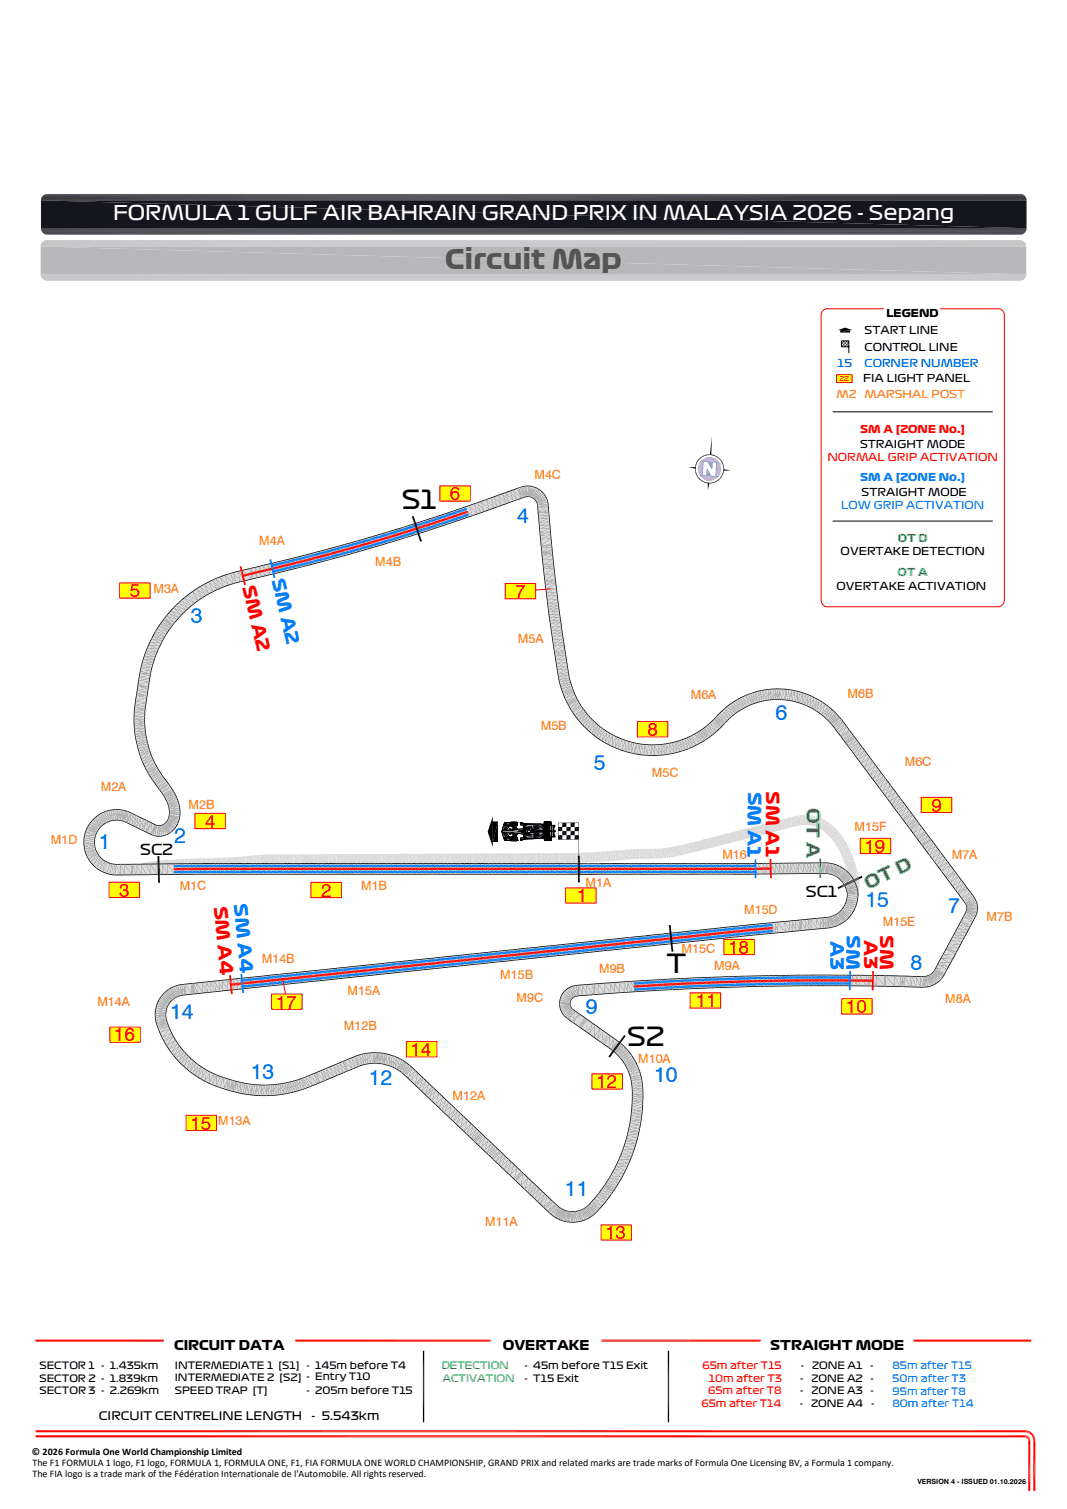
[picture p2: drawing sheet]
<svg xmlns="http://www.w3.org/2000/svg" width="210mm" height="297mm" viewBox="0 0 210 297" stroke-linecap="round" stroke-linejoin="round" font-family="sans-serif">
<defs><g id="words">
<text font-size="5.2" fill="#545454" x="87.6" y="53">Circuit Map</text>
<g font-size="5.1">
<text x="79.1" y="100.2">S1</text>
<text x="131.3" y="191.6">T</text>
<text x="123.4" y="206">S2</text>
</g>
<g font-size="4.2" fill="#003fff">
<text x="101.7" y="103">4</text>
<text x="37.6" y="122.7">3</text>
<text x="152.6" y="141.7">6</text>
<text x="116.8" y="151.5">5</text>
<text x="19.4" y="167">1</text>
<text x="34.2" y="165.9">2</text>
<text x="170.3" y="178.5">15</text>
<text x="186.6" y="179.8">7</text>
<text x="179.2" y="190.9">8</text>
<text x="33.5" y="200.7">14</text>
<text x="115.3" y="199.5">9</text>
<text x="49.4" y="212.4">13</text>
<text x="72.6" y="213.6">12</text>
<text x="128.7" y="212.9">10</text>
<text x="111.2" y="235.4">11</text>
</g>
<text font-size="3.9" fill="#fff" x="22.3" y="43.4">FORMULA 1 GULF AIR BAHRAIN GRAND PRIX IN MALAYSIA 2026 - Sepang</text>
<g font-size="3.7" fill="#f00">
<text x="88.5" y="98.5">6</text>
<text x="25.5" y="117.6">5</text>
<text x="101.4" y="117.7">7</text>
<text x="127.4" y="144.9">8</text>
<text x="183.3" y="159.7">9</text>
<text x="40.3" y="163">4</text>
<text x="170.1" y="167.8">19</text>
<text x="23.5" y="176.5">3</text>
<text x="63.2" y="176.6">2</text>
<text x="113.5" y="177.6">1</text>
<text x="143.3" y="187.7">18</text>
<text x="54.3" y="198.5">17</text>
<text x="136.9" y="198.3">11</text>
<text x="166.5" y="199.4">10</text>
<text x="22.4" y="205">16</text>
<text x="80.8" y="207.9">14</text>
<text x="117.3" y="214.2">12</text>
<text x="37.4" y="222.4">15</text>
<text x="119.1" y="243.9">13</text>
</g>
<g font-size="3.5" fill="#f00">
<text x="47.7" y="115.5" transform="rotate(77 47.7 115.5)">SM A2</text>
<text x="150.8" y="155.8" transform="rotate(90 150.8 155.8)">SM A1</text>
<text x="42.1" y="178.5" transform="rotate(85 42.1 178.5)">SM A4</text>
<text x="170.1" y="185.1" transform="rotate(90 170.1 185.1)">A3</text>
<text x="173.2" y="184.1" transform="rotate(90 173.2 184.1)">SM</text>
</g>
<g font-size="3.5" fill="#007eff">
<text x="53.4" y="114.2" transform="rotate(77 53.4 114.2)">SM A2</text>
<text x="147.2" y="155.8" transform="rotate(90 147.2 155.8)">SM A1</text>
<text x="46" y="178" transform="rotate(85 46 178)">SM A4</text>
<text x="163.4" y="185.2" transform="rotate(90 163.4 185.2)">A3</text>
<text x="166.6" y="184.1" transform="rotate(90 166.6 184.1)">SM</text>
</g>
<g font-size="3.5" fill="#37dd00">
<text x="158.7" y="159" transform="rotate(90 158.7 159)">OT A</text>
<text x="170.8" y="175.2" transform="rotate(-25 170.8 175.2)">OT D</text>
</g>
<g font-size="2.9">
<text x="27.6" y="168.3">SC2</text>
<text x="158.6" y="176.6">SC1</text>
</g>
<g font-size="2.6">
<text x="34.3" y="265.8">CIRCUIT DATA</text>
<text x="98.9" y="265.8">OVERTAKE</text>
<text x="151.6" y="265.8">STRAIGHT MODE</text>
</g>
<g font-size="2.5" fill="#ff7e00">
<text x="105.2" y="94.3">M4C</text>
<text x="51" y="107.3">M4A</text>
<text x="73.8" y="111.5">M4B</text>
<text x="30.2" y="116.8">M3A</text>
<text x="101.9" y="126.6">M5A</text>
<text x="135.9" y="137.7">M6A</text>
<text x="166.8" y="137.4">M6B</text>
<text x="106.4" y="143.6">M5B</text>
<text x="19.8" y="155.7">M2A</text>
<text x="128.3" y="153">M5C</text>
<text x="178.1" y="150.9">M6C</text>
<text x="37.1" y="159.3">M2B</text>
<text x="10" y="166.2">M1D</text>
<text x="168.2" y="163.6">M15F</text>
<text x="142.2" y="169">M16</text>
<text x="187.3" y="169.2">M7A</text>
<text x="35.4" y="175.2">M1C</text>
<text x="71.1" y="175.3">M1B</text>
<text x="115.3" y="174.6">M1A</text>
<text x="146.4" y="180">M15D</text>
<text x="173.7" y="182.3">M15E</text>
<text x="194.2" y="181.2">M7B</text>
<text x="51.5" y="189.5">M14B</text>
<text x="117.9" y="191.5">M9B</text>
<text x="134.1" y="187.6">M15C</text>
<text x="140.5" y="191">M9A</text>
<text x="68.4" y="195.9">M15A</text>
<text x="98.4" y="192.7">M15B</text>
<text x="101.6" y="197.3">M9C</text>
<text x="186" y="197.5">M8A</text>
<text x="19.2" y="198.1">M14A</text>
<text x="67.7" y="202.8">M12B</text>
<text x="125.6" y="209.3">M10A</text>
<text x="42.9" y="221.4">M13A</text>
<text x="89" y="216.5">M12A</text>
<text x="95.5" y="241.3">M11A</text>
</g>
<g font-size="2.3">
<text x="19.5" y="279.5">CIRCUIT CENTRELINE LENGTH</text>
<text x="61.3" y="279.5">- 5.543km</text>
</g>
<g font-size="2.1">
<text x="170.2" y="65.8">START LINE</text>
<text x="174.4" y="62.4">LEGEND</text>
<text x="170.1" y="69.1">CONTROL LINE</text>
<text x="169.9" y="75.3">FIA LIGHT PANEL</text>
<text x="169.3" y="88.1">STRAIGHT MODE</text>
<text x="169.6" y="97.6">STRAIGHT MODE</text>
<text x="165.4" y="109.3">OVERTAKE DETECTION</text>
<text x="164.6" y="116.1">OVERTAKE ACTIVATION</text>
</g>
<g font-size="2.1" fill="#00f">
<text x="164.8" y="72.3">15</text>
<text x="170.1" y="72.3">CORNER NUMBER</text>
</g>
<g font-size="2.1" fill="#ff7e00">
<text x="164.6" y="78.3">M2</text>
<text x="170.1" y="78.3">MARSHAL POST</text>
</g>
<g font-size="2.1" fill="#f00">
<text x="169.3" y="85.3">SM A [ZONE No.]</text>
<text x="162.8" y="90.8">NORMAL GRIP ACTIVATION</text>
</g>
<g font-size="2.1" fill="#007eff">
<text x="169.3" y="94.7">SM A [ZONE No.]</text>
<text x="165.5" y="100.3">LOW GRIP ACTIVATION</text>
</g>
<g font-size="2.1" fill="#37dd00">
<text x="176.7" y="106.7">OT D</text>
<text x="176.6" y="113.5">OT A</text>
</g>
<g font-size="2">
<text x="7.8" y="269.5">SECTOR 1 - 1.435km</text>
<text x="34.4" y="269.4">INTERMEDIATE 1 [S1]</text>
<text x="60.3" y="269.5">- 145m before T4</text>
<text x="103.2" y="269.5">- 45m before T15 Exit</text>
<text x="157.6" y="269.5">-</text>
<text x="159.8" y="269.5">ZONE A1</text>
<text x="171.2" y="269.5">-</text>
<text x="7.8" y="274.5">SECTOR 3 - 2.269km</text>
<text x="7.8" y="272">SECTOR 2 - 1.839km</text>
<text x="34.4" y="274.4">SPEED TRAP [T]</text>
<text x="34.4" y="271.9">INTERMEDIATE 2 [S2] - Entry T10</text>
<text x="60.3" y="274.5">- 205m before T15</text>
<text x="103.3" y="272">- T15 Exit</text>
<text x="157.5" y="272">-</text>
<text x="157.5" y="274.5">-</text>
<text x="159.7" y="272">ZONE A2</text>
<text x="159.7" y="274.5">ZONE A3</text>
<text x="171.3" y="274.5">-</text>
<text x="171.3" y="272">-</text>
<text x="157.4" y="277">-</text>
<text x="159.6" y="277">ZONE A4</text>
<text x="171.4" y="277">-</text>
<text x="6.3" y="286.3">© 2026 Formula One World Championship Limited</text>
<text x="6.4" y="290.7">The FIA logo is a trade mark of the Fédération Internationale de l'Automobile. All rights reserved.</text>
<text x="6.4" y="288.5">The F1 FORMULA 1 logo, F1 logo, FORMULA 1, FORMULA ONE, F1, FIA FORMULA ONE WORLD CHAMPIONSHIP, GRAND PRIX and related marks are trade marks of Formula One Licensing BV, a Formula 1 company.</text>
</g>
<g font-size="2" fill="#37dd00">
<text x="86.9" y="269.5">DETECTION</text>
<text x="87.1" y="272">ACTIVATION</text>
</g>
<g font-size="2" fill="#f00">
<text x="138.2" y="269.5">65m after T15</text>
<text x="139.4" y="274.5">65m after T8</text>
<text x="139.5" y="272">10m after T3</text>
<text x="138" y="277">65m after T14</text>
</g>
<g font-size="2" fill="#007eff">
<text x="175.6" y="269.5">85m after T15</text>
<text x="175.6" y="272">50m after T3</text>
<text x="175.7" y="274.5">95m after T8</text>
<text x="175.6" y="277">80m after T14</text>
</g>
<text font-size="1.4" x="180.6" y="292.1">VERSION 4 - ISSUED 01.10.2026</text>
<text font-size="1.3" fill="#f00" x="165.2" y="75">22</text>
</g></defs>
<g fill="#000">
<path d="M136.8 92.1h.1l-.1 .5zM136.8 92.6h.1v.5zM135.4 92l1.4-.1v.3zM136.8 91.6h.2l-.2 .5zM136.9 93.1l.1-.1 .1 .6zM136.9 92.1v.5h-.1zM136.9 92.6l.1 .4-.1 .1zM137 91.6l-.1 .5h-.1zM137 91.1l.1 .1-.3 .4zM137 93l.2 .5-.1 .1zM137.1 93.6l.1-.1 .1 .5zM137.1 91.2l-.1 .4h-.2z"/>
<path d="M137.2 93.5l.2 .4-.1 .1zM137.2 90.7l.2 .1-.4 .3zM137.3 94l.1-.1 .2 .5zM137.4 92.1v.5zM137 91.1l.4-.3-.3 .4zM137.4 93.9l.3 .4-.1 .1zM137.4 91.7v.4zM137.5 91.7l-.1 .4zM137.5 93.1l.1 .3zM137.6 90.3l.1 .1-.5 .3zM137.6 94.4l.1-.1 .3 .4zM137.6 93.4l.3 .4z"/>
<path d="M137.2 90.7l.5-.3-.3 .4zM137.7 93.4l.2 .4zM137.7 94.3l.4 .3-.1 .1zM137.8 90.9l-.2 .3zM137.9 90.9l-.2 .3zM137.9 93.8l.1 .1zM137.6 90.3l.3-.3 .1 .1zM138.1 94.6l.4 .3-.5-.2zM137.6 90.3l.4-.2-.3 .3zM138.1 94.6l.4 .2v.1zM138.1 90.6l-.3 .3zM137.8 90.9l.4-.3z"/>
<path d="M138.1 90.6l.2-.1zM137.9 90l.5-.3v.2zM137.9 90l.5-.1-.4 .2zM138.5 94.8l.4 .3-.4-.2zM138.5 94.2l.1 .1zM138.5 94.8l.5 .2-.1 .1zM138.6 94.3l.4 .2zM138.4 89.7l.5-.2v.2zM138.4 89.7h.5l-.5 .2zM139 95l.4 .2-.5-.1zM138.7 90.2l.2-.1zM138.7 90.2h.2z"/>
<path d="M139 95h.4v.2zM139 94.5l.5 .1zM138.9 89.5h.4v.1zM138.9 89.5l.4 .1-.4 .1zM138.9 90.1l.4-.1zM138.9 90.1h.4zM139.4 95l.5 .2h-.5zM139.4 95h.5v.2zM139.5 94.6h.4zM139.5 94.6l.4-.1zM139.3 95.1h.3l-.3 1.4zM139.3 90l.5 .1z"/>
<path d="M139.3 89.5h.5v.1zM139.3 89.5l.5 .1h-.5zM139.9 95l.5 .1-.5 .1zM139.9 95l.5-.1v.2zM139.9 94.5h.4zM139.9 94.5l.4-.1zM139.8 90l.4 .1zM139.8 89.5l.5 .2-.5-.1zM139.8 89.5h.5v.2zM140.3 94.4h.2zM140.4 94.9l.4-.1 .1 .1zM140.4 94.9h.5l-.5 .2z"/>
<path d="M140.2 90.1l.4 .2zM140.2 90.1l.5 .2zM140.3 89.5l.4 .3-.4-.1zM140.7 90.3l.1 .1zM140.3 89.5l.5 .2-.1 .1zM140.8 94.8l.4-.3 .1 .1zM140.8 94.8l.5-.2-.4 .3zM140.9 94.1l.2-.1zM141.4 93.7l-.3 .3zM141.1 94l.3-.3zM140.8 89.7l.4 .3-.5-.2zM141.2 94.5l.4-.3 .1 .1z"/>
<path d="M140.8 89.7l.4 .2v.1zM141.2 94.5l.5-.2-.4 .3zM141.2 90.7l.1 .1zM141.6 93.4l-.2 .3zM141.2 89.9l.3 .4-.3-.3zM141.9 93.8l.1 .1-.4 .3zM141.4 90.8l.2 .4zM141.2 89.9l.4 .4h-.1zM141.6 94.2l.4-.3-.3 .4zM141.6 91.2l.1 .3zM141.9 92.5l-.1 .4zM141.5 90.3h.1l.2 .4z"/>
<path d="M142.1 93.4l.1 .1-.3 .3zM141.9 92v.5zM141.6 90.3l.3 .3-.1 .1zM141.9 93.8l.3-.3-.2 .4zM141.8 90.7l.1-.1 .2 .5zM142.3 93h.1l-.3 .4zM141.9 90.6l.3 .5h-.1zM142.4 93l-.2 .5-.1-.1zM142.1 91.1h.1l.1 .5zM142.3 92.5h.2l-.2 .5zM142.3 92h.2l-.2 .5zM142.3 91.6l.1-.1-.1 .5z"/>
<path d="M142.2 91.1l.2 .4-.1 .1zM142.5 92.5l-.1 .5h-.1zM142.5 92.4l1.3 .2h-1.4zM142.4 91.5l.1 .5h-.2zM142.5 92v.5h-.2z"/>
</g>
<path d="M139.9 85.8v3.7" fill="none" stroke="#000" stroke-width=".4"/>
<path d="M138.4 90.8l.9 .1 .8 1.3 .1-1.3 .9 .1-.3 2.8-.8-.1-.9-1.3v1.3l-.9-.1z" fill="none" stroke="#9f7eff" stroke-width=".2"/>
<g fill="#9f7eff">
<path d="M139.7 90h.1z"/>
<path d="M139.7 90l.2 .1z"/>
<path d="M139.6 90l.4 .1z"/>
<path d="M139.7 90l.3 .1z"/>
<path d="M139.5 90l.6 .1z"/>
<path d="M139.6 90l.5 .1z"/>
<path d="M139.4 90l.8 .1z"/>
<path d="M139.5 90l.7 .1z"/>
<path d="M139.3 90.1h1z"/>
<path d="M139.4 90l.9 .1z"/>
<path d="M139.2 90.1l1.2 .1z"/>
<path d="M139.3 90.1l1.1 .1z"/>
<path d="M139.1 90.1l1.3 .1z"/>
<path d="M139.1 90.1l1.4 .1z"/>
<path d="M139 90.1l1.5 .1z"/>
<path d="M138.9 90.1l1.7 .2z"/>
<path d="M139 90.1l1.6 .2z"/>
<path d="M138.9 90.2l1.8 .1z"/>
<path d="M138.9 90.1l1.8 .2z"/>
<path d="M138.8 90.2l1.9 .1z"/>
</g>
<path d="M138.8 90.3h2" fill="none" stroke="#9f7eff" stroke-width=".2"/>
<path d="M138.8 90.2l2 .2z" fill="#9f7eff"/>
<path d="M138.6 90.3h2.3M138.7 90.3h2.1" fill="none" stroke="#9f7eff" stroke-width=".2"/>
<path d="M138.5 90.4h2.5M138.6 90.4h2.3" fill="none" stroke="#9f7eff" stroke-width=".21"/>
<path d="M138.4 90.5h2.7M138.5 90.4h2.6" fill="none" stroke="#9f7eff" stroke-width=".23"/>
<path d="M138.2 90.6h3.1M138.2 90.6h3M138.3 90.5h2.9" fill="none" stroke="#9f7eff" stroke-width=".25"/>
<path d="M138.1 90.7h3.3M138.2 90.7h3.2" fill="none" stroke="#9f7eff" stroke-width=".28"/>
<path d="M138 90.9h3.5M138 90.8h3.5M138 90.8h3.4" fill="none" stroke="#9f7eff" stroke-width=".3"/>
<g fill="#9f7eff">
<path d="M141.1 91h.4z"/>
<path d="M138 90.8h.4z"/>
<path d="M141.1 91l.4 .1z"/>
<path d="M141.1 91l.5 .1z"/>
<path d="M137.9 90.8l.5 .1z"/>
<path d="M141 91.1l.6 .1z"/>
<path d="M137.9 90.9l.5 .1z"/>
<path d="M137.9 90.9h.5z"/>
<path d="M141 91.2h.6z"/>
<path d="M137.8 90.9l.6 .1z"/>
<path d="M141 91.2l.7 .1z"/>
<path d="M137.8 91l.6 .1z"/>
<path d="M141 91.3l.7 .1z"/>
<path d="M137.7 91.1l.7 .1z"/>
<path d="M141 91.4l.8 .1z"/>
<path d="M141 91.4l.8 .2z"/>
<path d="M137.6 91.2l.8 .1z"/>
<path d="M141 91.5l.8 .1z"/>
<path d="M137.6 91.2l.8 .2z"/>
<path d="M141 91.6l.8 .1z"/>
<path d="M137.6 91.3l.8 .1z"/>
<path d="M141 91.6l.8 .2z"/>
<path d="M137.6 91.4l.8 .1z"/>
<path d="M141 91.7l.8 .1z"/>
<path d="M137.5 91.4l.8 .2z"/>
<path d="M137.5 91.4l.9 .1z"/>
<path d="M141 91.8l.9 .1z"/>
<path d="M137.5 91.5l.8 .1z"/>
<path d="M137.5 91.6l.8 .1z"/>
<path d="M141 91.9l.9 .1z"/>
<path d="M137.5 91.6l.8 .2z"/>
<path d="M141 91.9l.9 .2z"/>
<path d="M137.5 91.7l.8 .1z"/>
<path d="M141 92l.9 .1z"/>
<path d="M137.4 91.8l.9 .1z"/>
<path d="M141 92.1l.9 .1z"/>
<path d="M141 92.1l.9 .2z"/>
<path d="M137.4 91.9l.9 .1z"/>
<path d="M141 92.2l.9 .1z"/>
<path d="M139.3 90.9l.8 1.3z"/>
<path d="M139.3 90.9h.9l-.1 1.3z"/>
<path d="M137.4 91.9l.9 .2z"/>
<path d="M140.9 92.3l1 .1z"/>
<path d="M137.4 92l.9 .1z"/>
<path d="M140.9 92.3l1 .2z"/>
<path d="M137.4 92.1l.9 .1z"/>
<path d="M140.9 92.4l1 .1z"/>
<path d="M137.4 92.1l.9 .2z"/>
<path d="M140.9 92.5l1 .1z"/>
<path d="M137.4 92.2l.9 .1z"/>
<path d="M140.9 92.5l1 .2z"/>
<path d="M137.4 92.3l.9 .1z"/>
<path d="M137.4 92.3h.9z"/>
<path d="M140.9 92.6l1 .1z"/>
<path d="M137.4 92.3l.9 .2z"/>
<path d="M140.9 92.7l.9 .1z"/>
<path d="M140.9 92.7h1z"/>
<path d="M137.4 92.4l.9 .1z"/>
<path d="M140.9 92.7l.9 .2z"/>
<path d="M137.4 92.5l.9 .1z"/>
<path d="M140.9 92.8l.9 .1z"/>
<path d="M137.4 92.5l.9 .2z"/>
<path d="M140.9 92.9l.9 .1z"/>
<path d="M140.9 92.9h.9z"/>
<path d="M137.4 92.6l.9 .1z"/>
<path d="M137.4 92.7l.9 .1z"/>
<path d="M140.9 93l.9 .1z"/>
<path d="M140.9 93h.9z"/>
<path d="M137.4 92.7l.9 .2z"/>
<path d="M140.9 93l.8 .2z"/>
<path d="M137.4 92.8l.9 .1z"/>
<path d="M140.9 93.1l.8 .1z"/>
<path d="M137.4 92.9l.8 .1z"/>
<path d="M137.4 92.9h.9z"/>
<path d="M140.9 93.2l.8 .1z"/>
<path d="M140.9 93.2h.8z"/>
<path d="M137.5 92.9l.7 .1z"/>
<path d="M140.9 93.2l.7 .1z"/>
<path d="M137.5 93l.7 .1z"/>
<path d="M140.9 93.3l.7 .1z"/>
<path d="M140.9 93.3h.7z"/>
<path d="M137.5 93l.7 .2z"/>
<path d="M140.9 93.3l.7 .2z"/>
<path d="M137.5 93.1l.7 .1z"/>
<path d="M140.9 93.4l.6 .1z"/>
<path d="M140.9 93.4l.7 .1z"/>
<path d="M137.5 93.2l.7 .1z"/>
<path d="M137.5 93.2h.7z"/>
<path d="M140.9 93.5l.6 .1z"/>
<path d="M140.9 93.5h.6z"/>
<path d="M137.6 93.2l.6 .1z"/>
<path d="M137.6 93.3l.6 .1z"/>
<path d="M140.9 93.6l.5 .1z"/>
<path d="M140.9 93.6h.6z"/>
<path d="M137.6 93.3l.6 .2z"/>
<path d="M137.6 93.4l.6 .1z"/>
<path d="M140.8 93.7l.6 .1z"/>
<path d="M140.8 93.7h.6z"/>
<path d="M137.7 93.5l.5 .1z"/>
<path d="M137.7 93.5h.5z"/>
<path d="M140.8 93.7l.5 .1z"/>
<path d="M140.8 93.8h.5z"/>
<path d="M139.1 92.4l.9 1.3h-.9z"/>
<path d="M139.1 92.4l.9 1.3z"/>
<path d="M137.8 93.6h.4z"/>
</g>
<path d="M137.8 93.7h3.5M137.8 93.8h3.4M137.9 93.9h3.3" fill="none" stroke="#9f7eff" stroke-width=".3"/>
<path d="M137.8 93.8h3.4" fill="none" stroke="#9f7eff" stroke-width=".32"/>
<path d="M137.9 93.9h3.2M138 94h3.1M138 94h3" fill="none" stroke="#9f7eff" stroke-width=".28"/>
<path d="M138 94.1h2.9M138.1 94.1h2.8" fill="none" stroke="#9f7eff" stroke-width=".23"/>
<path d="M138.2 94.2h2.6M138.2 94.2h2.5" fill="none" stroke="#9f7eff" stroke-width=".21"/>
<path d="M138.3 94.2h2.4M138.4 94.3h2.1" fill="none" stroke="#9f7eff" stroke-width=".2"/>
<path d="M138.5 94.3l1.9 .1z" fill="#9f7eff"/>
<path d="M138.5 94.3h2" fill="none" stroke="#9f7eff" stroke-width=".2"/>
<g fill="#9f7eff">
<path d="M138.5 94.3l1.9 .1z"/>
<path d="M138.6 94.3l1.7 .2z"/>
<path d="M138.6 94.3l1.8 .1z"/>
<path d="M138.7 94.4l1.5 .1z"/>
<path d="M138.7 94.4l1.6 .1z"/>
<path d="M138.8 94.4l1.3 .1z"/>
<path d="M138.8 94.4l1.4 .1z"/>
<path d="M138.9 94.4l1.1 .1z"/>
<path d="M138.9 94.4l1.2 .1z"/>
<path d="M138.9 94.5l1 .1z"/>
<path d="M138.9 94.5h1.1z"/>
<path d="M139 94.5l.8 .1z"/>
<path d="M139 94.5l.9 .1z"/>
<path d="M139.1 94.5l.7 .1z"/>
<path d="M139.1 94.5l.6 .1z"/>
<path d="M139.2 94.5l.5 .1z"/>
<path d="M139.3 94.5l.3 .1z"/>
<path d="M139.3 94.5l.4 .1z"/>
<path d="M139.4 94.6h.1z"/>
<path d="M139.3 94.6h.2z"/>
<path d="M139.3 94.6h.3z"/>
</g>
<g fill="#dbdbdb">
<path d="M31.9 169.4l.1 1.9h-.5z"/>
<path d="M31.4 169.4h.5l-.4 1.9z"/>
<path d="M31.4 169.4l.1 1.9h-.3z"/>
<path d="M31.2 169.4h.2l-.2 1.9z"/>
<path d="M37.1 169.1l.1 1.9h-.7z"/>
<path d="M36.4 169.1h.7l-.6 1.9z"/>
<path d="M36.4 169.1l.1 1.9-.6 .1z"/>
<path d="M35.8 169.1h.6l-.5 2z"/>
<path d="M47.2 168.7l.1 1.9-.9 .1z"/>
<path d="M46.2 168.7h1l-.8 2z"/>
<path d="M46.2 168.7l.2 2h-.9z"/>
<path d="M45.4 168.8l.8-.1-.7 2z"/>
<path d="M45.4 168.8l.1 1.9-.9 .1z"/>
<path d="M44.6 168.8h.8l-.8 2z"/>
<path d="M44.6 168.8v2h-.8z"/>
<path d="M43.8 168.8h.8l-.8 2z"/>
<path d="M50.4 168.3l.2 2h-.6z"/>
<path d="M49.8 168.4l.6-.1-.4 2z"/>
<path d="M49.8 168.4l.2 1.9-.7 .1z"/>
<path d="M49 168.5l.8-.1-.5 2z"/>
<path d="M49 168.5l.3 1.9-.6 .1z"/>
<path d="M48.5 168.5h.5l-.3 2z"/>
<path d="M57.8 168.1v2h-.7z"/>
<path d="M57.1 168.2l.7-.1-.7 2z"/>
<path d="M57.1 168.2v1.9h-.8z"/>
<path d="M56.3 168.2h.8l-.8 1.9z"/>
<path d="M56.3 168.2v1.9h-.6z"/>
<path d="M55.7 168.2h.6l-.6 1.9z"/>
<path d="M55.7 168.2v1.9h-.7z"/>
<path d="M55 168.2h.7l-.7 1.9z"/>
<path d="M55 168.2v1.9h-.6z"/>
<path d="M54.4 168.2h.6l-.6 1.9z"/>
<path d="M61.7 168.2v1.9h-.9z"/>
<path d="M60.8 168.1l.9 .1-.9 1.9z"/>
<path d="M60.8 168.1v2h-.8z"/>
<path d="M60 168.2l.8-.1-.8 2z"/>
<path d="M60 168.2v1.9h-.9z"/>
<path d="M59.1 168.1l.9 .1-.9 1.9z"/>
<path d="M59.1 168.1v2h-.3z"/>
<path d="M58.8 168.1h.3l-.3 2z"/>
<path d="M63.2 168.1v2h-.8z"/>
<path d="M62.4 168.2l.8-.1-.8 2z"/>
<path d="M62.4 168.2v1.9h-.7z"/>
<path d="M61.7 168.2h.7l-.7 1.9z"/>
<path d="M69.2 168.1l.1 2h-.8z"/>
<path d="M68.4 168.1h.8l-.7 2z"/>
<path d="M66.2 170.1l2.2-2 .1 2z"/>
<path d="M66.2 168.1h2.2l-2.2 2z"/>
<path d="M71.8 168.1v2h-.9z"/>
<path d="M70.9 168.1h.9l-.9 2z"/>
<path d="M70.9 168.1v2h-.8z"/>
<path d="M70.1 168.1h.8l-.8 2z"/>
<path d="M75.8 168.1v2h-.7z"/>
<path d="M75.1 168.1h.7l-.7 2z"/>
<path d="M75.1 168.1v2h-.6z"/>
<path d="M74.4 168.1h.7l-.6 2z"/>
<path d="M79.7 168.1v1.9h-.7z"/>
<path d="M79 168.1h.7l-.7 1.9z"/>
<path d="M79 168.1v1.9h-.8z"/>
<path d="M78.1 168.1h.9l-.8 1.9z"/>
<path d="M78.1 168.1v1.9h-.7z"/>
<path d="M77.4 168.1h.7l-.7 1.9z"/>
<path d="M83 168.1v1.9h-1z"/>
<path d="M82 168.1h1l-1 1.9z"/>
<path d="M82 168.1v1.9h-.8z"/>
<path d="M81.2 168.1h.8l-.8 1.9z"/>
<path d="M81.2 168.1v1.9h-.8z"/>
<path d="M80.4 168.1h.8l-.8 1.9z"/>
<path d="M93 168v2h-1.2z"/>
<path d="M91.8 168h1.2l-1.2 2z"/>
<path d="M91.8 168v2h-.9z"/>
<path d="M90.8 168h1l-.9 2z"/>
<path d="M90.8 168l.1 2h-1.2z"/>
<path d="M89.7 168h1.1l-1.1 2z"/>
<path d="M96.5 168v1.9h-1.1z"/>
<path d="M95.4 168h1.1l-1.1 1.9z"/>
<path d="M95.4 168v1.9l-.7 .1z"/>
<path d="M94.7 168h.7l-.7 2z"/>
<path d="M99.9 168v1.9h-1.2z"/>
<path d="M98.7 168h1.2l-1.2 1.9z"/>
<path d="M98.7 168v1.9h-1.1z"/>
<path d="M97.6 168h1.1l-1.1 1.9z"/>
<path d="M102.3 168v1.9h-.8z"/>
<path d="M101.5 168h.8l-.8 1.9z"/>
<path d="M101.5 168v1.9h-.5z"/>
<path d="M101 168h.5l-.5 1.9z"/>
<path d="M101 168v1.9h-1.1z"/>
<path d="M99.9 168h1.1l-1.1 1.9z"/>
<path d="M105.6 168v1.9h-1.1z"/>
<path d="M104.5 168h1.1l-1.1 1.9z"/>
<path d="M104.5 168v1.9h-1.1z"/>
<path d="M103.4 168h1.1l-1.1 1.9z"/>
<path d="M114.3 167.9l.1 1.9h-.4z"/>
<path d="M113.9 167.9h.4l-.3 1.9z"/>
<path d="M113.9 167.9l.1 1.9-.4 .1z"/>
<path d="M113.6 167.9h.3l-.3 2z"/>
<path d="M113.6 167.9v2h-.4z"/>
<path d="M113.2 167.9h.4l-.4 2z"/>
<path d="M118.7 167.6l.1 2h-.5z"/>
<path d="M118.2 167.7l.5-.1-.4 2z"/>
<path d="M118.2 167.7l.1 1.9-.5 .1z"/>
<path d="M117.6 167.7h.6l-.4 2z"/>
<path d="M121.1 167.4l.1 2h-.6z"/>
<path d="M120.5 167.5l.6-.1-.5 2z"/>
<path d="M120.5 167.5l.1 1.9-.5 .1z"/>
<path d="M119.9 167.5h.6l-.4 2z"/>
<path d="M122.9 167.3l.1 1.9-.4 .1z"/>
<path d="M122.5 167.3h.4l-.3 2z"/>
<path d="M122.5 167.3l.1 2h-.4z"/>
<path d="M122 167.4l.5-.1-.3 2z"/>
<path d="M122 167.4l.2 1.9-.4 .1z"/>
<path d="M121.6 167.4h.4l-.2 2z"/>
<path d="M125.8 167.1v2h-.7z"/>
<path d="M125.1 167.2l.7-.1-.7 2z"/>
<path d="M125.1 167.2v1.9h-.5z"/>
<path d="M124.5 167.2h.6l-.5 1.9z"/>
<path d="M129.9 167l.1 2h-.4z"/>
<path d="M129.5 167h.4l-.3 2z"/>
<path d="M129.5 167l.1 2h-.6z"/>
<path d="M128.9 167.1l.6-.1-.5 2z"/>
<path d="M135.6 166l.4 1.9-.5 .1z"/>
<path d="M135 166.1l.6-.1-.1 2z"/>
<path d="M135 166.1l.5 1.9-.7 .2z"/>
<path d="M134.3 166.3l.7-.2-.2 2.1z"/>
<path d="M141 164.6l.5 1.9-1.4 .4z"/>
<path d="M139.6 165l1.4-.4-.9 2.3z"/>
<path d="M139.6 165l.5 1.8-1.6 .5z"/>
<path d="M138 165.4l1.6-.4-1.1 2.3z"/>
<path d="M143.5 164l.4 1.9-1 .2z"/>
<path d="M142.4 164.2l1.1-.2-.6 2.1z"/>
<path d="M142.4 164.2l.5 1.9-1.4 .4z"/>
<path d="M141 164.6l1.4-.4-.9 2.3z"/>
<path d="M152.7 161.6l.4 1.9-1.2 .4z"/>
<path d="M151.4 161.9l1.3-.3-.8 2.3z"/>
<path d="M151.4 162l.5 1.9-1.1 .2z"/>
<path d="M150.3 162.2l1.1-.2-.6 2.1z"/>
<path d="M155.3 161l.4 1.9-.5 .1z"/>
<path d="M154.7 161.1l.6-.1-.1 2z"/>
<path d="M154.7 161.1l.5 1.9-.6 .2z"/>
<path d="M154.1 161.3l.6-.2-.1 2.1z"/>
<path d="M154.1 161.3l.5 1.9-.6 .1z"/>
<path d="M153.5 161.4l.6-.1-.1 2z"/>
<path d="M156.2 160.7l.5 1.9-.5 .1z"/>
<path d="M155.7 160.8l.5-.1v2z"/>
<path d="M155.7 160.8l.5 1.9-.4 .2z"/>
<path d="M155.3 161l.4-.2 .1 2.1z"/>
<path d="M163.6 165.1l1.8-.9-1.5 1.3z"/>
<path d="M163.6 165.1l1.5-1.2 .3 .3z"/>
<path d="M163.2 164.6l1.9-.7-1.5 1.2z"/>
<path d="M163.2 164.6l1.4-1.3 .5 .6z"/>
<path d="M162.8 164.3l1.8-1-1.4 1.3z"/>
<path d="M162.8 164.3l1.4-1.4 .4 .4z"/>
<path d="M164.2 165.8l1.8-.8-1.6 1.1z"/>
<path d="M164.2 165.8l1.6-1.1 .2 .3z"/>
<path d="M163.9 165.4l1.9-.7-1.6 1.1z"/>
<path d="M163.9 165.4l1.6-1.1 .3 .4z"/>
<path d="M165 167.2l2-.5-1.8 .9z"/>
<path d="M165 167.2l1.8-.9 .2 .4z"/>
<path d="M164.8 166.9l2-.6-1.8 .9z"/>
<path d="M164.8 166.9l1.7-1 .3 .4z"/>
<path d="M164.6 166.5l1.9-.6-1.7 1z"/>
<path d="M164.6 166.5l1.7-1 .2 .4z"/>
<path d="M165.5 168.1l1.9-.3-1.7 .8z"/>
<path d="M165.5 168.1l1.7-.8 .2 .5z"/>
<path d="M165.2 167.6l2-.3-1.7 .8z"/>
<path d="M165.2 167.6l1.8-.9 .2 .6z"/>
<path d="M165.9 169l2-.2-1.9 .7z"/>
<path d="M165.9 169l1.8-.7 .2 .5z"/>
<path d="M165.7 168.5l2-.2-1.8 .7z"/>
<path d="M165.7 168.5l1.8-.7 .2 .5z"/>
<path d="M164.9 179.8l.6-.5 .7 2z"/>
<path d="M165.5 179.3l1.4 1.4-.7 .6z"/>
<path d="M166.1 178.6l.8 2.1-1.4-1.4z"/>
<path d="M166.1 178.6l1.6 1.2-.8 .9z"/>
<path d="M166.7 177.6l1 2.2-1.6-1.2z"/>
<path d="M166.7 177.6l1.7 1-.7 1.2z"/>
<path d="M135.8 183.3l4-.4-3.8 2.4z"/>
<path d="M136 185.3l3.8-2.4 .2 1.9z"/>
<path d="M139.8 182.9l3.8-.4-3.6 2.3z"/>
<path d="M140 184.8l3.6-2.3 .2 1.9z"/>
<path d="M29.4 169.7l.4 1.9-1.6 .3z"/>
<path d="M27.7 170l1.7-.3-1.2 2.2z"/>
<path d="M30.5 169.5l.3 1.9-1.1 .2z"/>
<path d="M29.4 169.6l1.1-.1-.8 2.1z"/>
<path d="M31.1 169.4l.2 1.9-.6 .1z"/>
<path d="M30.5 169.5l.6-.1-.4 2z"/>
<path d="M32.5 169.3l.1 2h-.6z"/>
<path d="M31.9 169.4l.6-.1-.5 2z"/>
<path d="M33.2 169.3l.1 1.9-.7 .1z"/>
<path d="M32.5 169.3h.7l-.6 2z"/>
<path d="M33.8 169.2l.2 2h-.7z"/>
<path d="M33.2 169.3l.6-.1-.5 2z"/>
<path d="M34.4 169.2l.1 2h-.5z"/>
<path d="M33.9 169.2h.5l-.4 2z"/>
<path d="M35.1 169.2l.2 1.9-.8 .1z"/>
<path d="M34.4 169.2h.7l-.6 2z"/>
<path d="M35.8 169.1l.1 2h-.7z"/>
<path d="M35.1 169.2l.7-.1-.6 2z"/>
<path d="M38 169l.1 2h-.9z"/>
<path d="M37.1 169.1l.9-.1-.8 2z"/>
<path d="M38.8 169v1.9l-.7 .1z"/>
<path d="M38 169h.8l-.7 2z"/>
<path d="M39.7 169v1.9h-.9z"/>
<path d="M38.8 169h.9l-.9 1.9z"/>
<path d="M40.6 169l.1 1.9h-1z"/>
<path d="M39.7 169h.9l-.9 1.9z"/>
<path d="M41.6 168.9l.1 2h-1z"/>
<path d="M40.6 169l1-.1-.9 2z"/>
<path d="M42.7 168.9v1.9l-1 .1z"/>
<path d="M41.6 168.9h1.1l-1 2z"/>
<path d="M43.8 168.8v2h-1.1z"/>
<path d="M42.7 168.9l1.1-.1-1.1 2z"/>
<path d="M47.8 168.6l.2 2h-.7z"/>
<path d="M47.2 168.7l.6-.1-.5 2z"/>
<path d="M48.2 168.6l.2 1.9-.4 .1z"/>
<path d="M47.8 168.6h.4l-.2 2z"/>
<path d="M48.5 168.5l.3 2h-.3z"/>
<path d="M48.2 168.6l.3-.1v2z"/>
<path d="M51 168.3l.1 1.9-.6 .1z"/>
<path d="M50.4 168.3h.6l-.5 2z"/>
<path d="M51.5 168.3l.1 1.9h-.5z"/>
<path d="M51 168.3h.5l-.4 1.9z"/>
<path d="M52.2 168.2v2h-.6z"/>
<path d="M51.5 168.3l.7-.1-.6 2z"/>
<path d="M53 168.2v2h-.8z"/>
<path d="M52.2 168.2h.8l-.8 2z"/>
<path d="M53.5 168.2l.1 1.9-.6 .1z"/>
<path d="M53 168.2h.5l-.5 2z"/>
<path d="M54.4 168.2v1.9h-.8z"/>
<path d="M53.5 168.2h.9l-.8 1.9z"/>
<path d="M58.5 168.2v1.9h-.7z"/>
<path d="M57.8 168.1l.7 .1-.7 1.9z"/>
<path d="M58.8 168.1v2h-.3z"/>
<path d="M58.5 168.2l.3-.1-.3 2z"/>
<path d="M63.9 168.1l.1 2h-.8z"/>
<path d="M63.2 168.1h.7l-.7 2z"/>
<path d="M64.7 168.1v2h-.8z"/>
<path d="M64 168.1h.7l-.8 2z"/>
<path d="M65.4 168.1l.1 2h-.8z"/>
<path d="M64.7 168.1h.7l-.7 2z"/>
<path d="M66.2 168.1v2h-.7z"/>
<path d="M65.4 168.1h.8l-.7 2z"/>
<path d="M70.1 168.1v2h-.9z"/>
<path d="M69.2 168.1h.9l-.9 2z"/>
<path d="M72.6 168.1v2h-.8z"/>
<path d="M71.8 168.1h.8l-.8 2z"/>
<path d="M73.6 168.1v2h-1z"/>
<path d="M72.6 168.1h1l-1 2z"/>
<path d="M74.4 168.1l.1 2h-.9z"/>
<path d="M73.6 168.1h.8l-.8 2z"/>
<path d="M76.6 168.1v1.9l-.8 .1z"/>
<path d="M75.8 168.1h.8l-.8 2z"/>
<path d="M77.4 168.1v1.9h-.8z"/>
<path d="M76.6 168.1h.8l-.8 1.9z"/>
<path d="M80.4 168.1v1.9h-.7z"/>
<path d="M79.7 168.1h.7l-.7 1.9z"/>
<path d="M84.2 168.1v1.9h-1.2z"/>
<path d="M83 168.1h1.2l-1.2 1.9z"/>
<path d="M85.3 168v2h-1.1z"/>
<path d="M84.2 168.1l1.1-.1-1.1 2z"/>
<path d="M86.4 168v2h-1.1z"/>
<path d="M85.3 168h1.1l-1.1 2z"/>
<path d="M87.5 168v2h-1.1z"/>
<path d="M86.4 168h1.1l-1.1 2z"/>
<path d="M87.9 168l.1 2h-.5z"/>
<path d="M87.5 168h.4l-.4 2z"/>
<path d="M88.7 168v2h-.7z"/>
<path d="M88 168h.7l-.7 2z"/>
<path d="M89.7 168v2h-1z"/>
<path d="M88.7 168h1l-1 2z"/>
<path d="M94.1 168v2h-1.1z"/>
<path d="M93 168h1.1l-1.1 2z"/>
<path d="M94.7 168v2h-.6z"/>
<path d="M94.1 168h.6l-.6 2z"/>
<path d="M97.6 168v1.9h-1.1z"/>
<path d="M96.5 168h1.1l-1.1 1.9z"/>
<path d="M103.4 168v1.9h-1.1z"/>
<path d="M102.3 168h1.1l-1.1 1.9z"/>
<path d="M106.6 168v1.9h-1z"/>
<path d="M105.6 168h1l-1 1.9z"/>
<path d="M107.5 168v1.9h-.9z"/>
<path d="M106.6 168h.9l-.9 1.9z"/>
<path d="M108.2 168v1.9h-.7z"/>
<path d="M107.5 168h.7l-.7 1.9z"/>
<path d="M109 167.9v2h-.8z"/>
<path d="M108.2 168l.8-.1-.8 2z"/>
<path d="M110.1 167.9v2h-1.1z"/>
<path d="M109 167.9h1.1l-1.1 2z"/>
<path d="M111 167.9v2h-.9z"/>
<path d="M110.1 167.9h.9l-.9 2z"/>
<path d="M111.8 167.9v2h-.8z"/>
<path d="M111 167.9h.8l-.8 2z"/>
<path d="M112.4 167.9v2h-.6z"/>
<path d="M111.8 167.9h.6l-.6 2z"/>
<path d="M113.2 167.9v2h-.7z"/>
<path d="M112.4 167.9h.8l-.7 2z"/>
<path d="M114.8 167.9l.1 1.9h-.5z"/>
<path d="M114.3 167.9h.5l-.4 1.9z"/>
<path d="M114.9 167.8l.1 2h-.1z"/>
<path d="M114.8 167.9l.1-.1v2z"/>
<path d="M115.3 167.8l.1 2h-.4z"/>
<path d="M114.9 167.8h.4l-.3 2z"/>
<path d="M116 167.8v1.9l-.6 .1z"/>
<path d="M115.3 167.8h.7l-.6 2z"/>
<path d="M116.5 167.8l.1 1.9h-.6z"/>
<path d="M115.9 167.8h.6l-.5 1.9z"/>
<path d="M117.1 167.7l.1 2h-.6z"/>
<path d="M116.5 167.8l.6-.1-.5 2z"/>
<path d="M117.6 167.7l.1 2h-.5z"/>
<path d="M117.1 167.7h.5l-.4 2z"/>
<path d="M119.3 167.6l.1 1.9-.6 .1z"/>
<path d="M118.7 167.6h.6l-.5 2z"/>
<path d="M119.9 167.5l.2 2h-.7z"/>
<path d="M119.3 167.6l.6-.1-.5 2z"/>
<path d="M121.6 167.4l.2 2h-.6z"/>
<path d="M121.1 167.4h.5l-.4 2z"/>
<path d="M123.4 167.2l.2 2h-.5z"/>
<path d="M122.8 167.3l.6-.1-.3 2z"/>
<path d="M123.9 167.2l.2 1.9-.5 .1z"/>
<path d="M123.4 167.2h.5l-.3 2z"/>
<path d="M124.5 167.2l.1 1.9h-.6z"/>
<path d="M124 167.2h.5l-.5 1.9z"/>
<path d="M126.4 167.1v2h-.6z"/>
<path d="M125.8 167.1h.6l-.6 2z"/>
<path d="M127.1 167.1v2h-.7z"/>
<path d="M126.4 167.1h.7l-.7 2z"/>
<path d="M127.7 167.1v2h-.6z"/>
<path d="M127.1 167.1h.6l-.6 2z"/>
<path d="M128.4 167.1v1.9l-.7 .1z"/>
<path d="M127.7 167.1h.7l-.7 2z"/>
<path d="M128.9 167.1v1.9h-.4z"/>
<path d="M128.4 167.1h.5l-.4 1.9z"/>
<path d="M130.4 167l.2 1.9-.5 .1z"/>
<path d="M129.9 167h.5l-.3 2z"/>
<path d="M130.9 166.9l.2 2h-.5z"/>
<path d="M130.4 167l.5-.1-.3 2z"/>
<path d="M131.4 166.9l.2 1.9-.5 .1z"/>
<path d="M130.9 166.9h.5l-.3 2z"/>
<path d="M132 166.8l.2 1.9-.5 .1z"/>
<path d="M131.4 166.9l.6-.1-.3 2z"/>
<path d="M132.5 166.7l.4 1.9-.6 .1z"/>
<path d="M132 166.8l.5-.1-.2 2z"/>
<path d="M133.2 166.6l.3 1.9-.6 .1z"/>
<path d="M132.5 166.7l.7-.1-.3 2z"/>
<path d="M133.8 166.4l.4 1.9-.6 .2z"/>
<path d="M133.1 166.6l.7-.2-.2 2.1z"/>
<path d="M134.3 166.3l.5 1.9-.6 .1z"/>
<path d="M133.8 166.4l.5-.1-.1 2z"/>
<path d="M136.4 165.8l.4 1.9-.8 .2z"/>
<path d="M135.6 166l.8-.2-.4 2.1z"/>
<path d="M138 165.4l.5 1.9-1.7 .4z"/>
<path d="M136.4 165.8l1.6-.4-1.2 2.3z"/>
<path d="M144.8 163.6l.4 1.9-1.3 .4z"/>
<path d="M143.4 164l1.4-.4-.9 2.3z"/>
<path d="M146.2 163.3l.5 1.9-1.5 .3z"/>
<path d="M144.8 163.6l1.4-.3-1 2.2z"/>
<path d="M147.5 163l.5 1.8-1.3 .4z"/>
<path d="M146.2 163.3l1.3-.3-.8 2.2z"/>
<path d="M149.1 162.6l.5 1.8-1.6 .4z"/>
<path d="M147.5 163l1.6-.4-1.1 2.2z"/>
<path d="M150.3 162.2l.5 1.9-1.2 .3z"/>
<path d="M149.1 162.6l1.2-.4-.7 2.2z"/>
<path d="M153.5 161.4l.5 1.9-.9 .2z"/>
<path d="M152.6 161.6l.9-.2-.4 2.1z"/>
<path d="M156.8 160.6l.4 1.9-.5 .1z"/>
<path d="M156.2 160.7l.6-.1-.1 2z"/>
<path d="M157.3 160.5l.4 1.9-.5 .1z"/>
<path d="M156.8 160.6l.5-.1-.1 2z"/>
<path d="M157.9 160.4l.2 2h-.5z"/>
<path d="M157.4 160.5l.5-.1-.3 2z"/>
<path d="M158.5 160.4v2h-.5z"/>
<path d="M157.9 160.4h.6l-.5 2z"/>
<path d="M159.1 160.4l-.1 2h-.5z"/>
<path d="M158.6 160.4h.5l-.6 2z"/>
<path d="M159.6 160.5l-.2 2-.5-.1z"/>
<path d="M159.1 160.5h.5l-.7 1.9z"/>
<path d="M160.1 160.6l-.3 1.9-.4-.1z"/>
<path d="M159.7 160.5l.4 .1-.7 1.8z"/>
<path d="M160.5 160.7l-.5 1.9-.3-.1z"/>
<path d="M160.2 160.6l.3 .1-.8 1.8z"/>
<path d="M160.9 160.8l-.6 1.9-.3-.1z"/>
<path d="M160.6 160.7l.3 .1-.9 1.8z"/>
<path d="M161.2 160.9l-.6 1.9-.3-.1z"/>
<path d="M161 160.8l.2 .1-.9 1.8z"/>
<path d="M161.5 161l-.7 1.9-.2-.1z"/>
<path d="M161.3 160.9l.2 .1-.9 1.8z"/>
<path d="M162 161.3l-.8 1.7-.5-.2z"/>
<path d="M161.6 161.1l.4 .2-1.3 1.5z"/>
<path d="M162.6 161.6l-1 1.7-.5-.3z"/>
<path d="M162.1 161.3l.5 .3-1.5 1.4z"/>
<path d="M161.6 163.2l1.7-1.2-1.1 1.6z"/>
<path d="M162.7 161.6l.6 .4-1.7 1.2z"/>
<path d="M162.1 163.6l1.7-1.1-1.3 1.5z"/>
<path d="M163.3 162.1l.5 .4-1.7 1.1z"/>
<path d="M162.5 163.9l1.7-1-1.4 1.4z"/>
<path d="M163.9 162.5l.3 .4-1.7 1z"/>
<path d="M164.4 166.1l1.9-.7-1.7 1.1z"/>
<path d="M164.4 166.1l1.6-1.1 .3 .4z"/>
<path d="M166 169.5l2.1-.2-1.9 .7z"/>
<path d="M166 169.5l1.9-.7 .2 .5z"/>
<path d="M166.2 170l2.5 1.2-1.8 .7z"/>
<path d="M166.2 170l1.9-.6 .6 1.8z"/>
<path d="M166.8 171.8l2.1 .1-1.9 .4z"/>
<path d="M166.8 171.8l1.9-.5 .2 .6z"/>
<path d="M167 172.3l2.1 .8-1.9 .4z"/>
<path d="M167 172.3l1.9-.4 .2 1.2z"/>
<path d="M167.1 173.4l2 .6-1.9 .1z"/>
<path d="M167.1 173.4l2-.2v.8z"/>
<path d="M167.2 174l1.9 .9h-1.9z"/>
<path d="M167.2 174l1.9 .1v.8z"/>
<path d="M167.2 174.8l1.9 .8-2-.2z"/>
<path d="M167.2 174.8l1.9 .2v.6z"/>
<path d="M167.1 175.4l1.9 .9-2-.2z"/>
<path d="M167.1 175.4l2 .2-.1 .7z"/>
<path d="M146.7 182.1l3.8-.4-3.5 2.4z"/>
<path d="M147 184.1l3.5-2.4 .2 2z"/>
</g>
<g fill="#000">
<path d="M90.9 99.9l1.4-.5 .7 2.2zM92.3 99.4l.9-.3 .8 2.1zM93.2 99.1l.7-.2 .8 2.1zM93.9 98.9l.7-.3 .8 2.2zM94.6 98.6l1-.3 .8 2.1zM95.6 98.3l.9-.3 .8 2.1zM96.5 98l.6-.3 .8 2.1zM96.5 98l1.4 1.8-.6 .3zM97.1 97.7l.9-.3 .7 2.1zM98 97.4l.8-.3 .8 2.2zM97.1 97.7l1.6 1.8-.8 .3zM98 97.4l1.6 1.9-.9 .2z"/>
<path d="M98.8 97.1l.6-.2 .8 2.1zM98.8 97.1l1.4 1.9-.6 .3zM99.4 96.9l.9-.3 .8 2.1zM100.3 96.6l.7-.2 .7 2.1zM101 96.4l.8-.3 .8 2.1zM99.4 96.9l1.7 1.8-.9 .3zM100.3 96.6l1.4 1.9-.6 .2zM101 96.4l1.6 1.8-.9 .3zM101.8 96.1l.2-.1 .8 2.1zM102 96l.4-.1 .7 2.1zM101.8 96.1l1 2-.2 .1zM102.4 95.9l.2-.1 .6 2.1z"/>
<path d="M102.6 95.8l.3-.1 .6 2.2zM102 96l1.1 2-.3 .1zM102.9 95.7l.3-.1 .3 2.3zM102.4 95.9l.8 2-.1 .1zM102.6 95.8l.9 2.1h-.3zM102.9 95.7l.6 2.2zM103.2 95.6h.4l.1 2.2zM103.2 95.6l.5 2.2-.2 .1zM104.8 95.7l-.4 2.2h-.1zM105 95.7l-.5 2.2h-.1zM105.2 95.8l-.7 2.2zM105.5 95.9l-.7 2.2-.3-.1z"/>
<path d="M104.5 95.6l.3 .1-.5 2.2zM105.8 96.1l-.9 2h-.1zM104.8 95.7h.2l-.6 2.2zM106.2 96.3l-1.1 2-.2-.2zM106.4 96.5l-1.2 1.9-.1-.1zM105 95.7l.2 .1-.7 2.1zM106.7 96.8l-1.4 1.7-.1-.1zM105.3 98.5l1.7-1.4-1.6 1.6zM105.2 95.8l.3 .1-1 2.1zM105.4 98.7l1.9-1.3-1.8 1.4zM105.5 98.8l2-1.1-1.9 1.3zM105.6 99l2-1z"/>
<path d="M105.6 99.1l2.1-.8-2 1zM105.7 99.3l2.2-.5zM105.7 99.4l2.3-.2-2.3 .5zM105.5 95.9l.3 .2-1 2zM105.8 96.1l.4 .2-1.3 1.8zM106.2 96.3l.2 .2-1.3 1.8zM106.4 96.5l.3 .3-1.5 1.6zM106.7 96.8l.3 .3-1.7 1.4zM105.4 98.7l1.6-1.6 .3 .3zM105.5 98.8l1.8-1.4 .2 .3zM105.6 99l1.9-1.3 .1 .3zM105.6 99.1l2-1.1 .1 .3z"/>
<path d="M105.7 99.3l2-1 .2 .5zM105.7 99.4l2.2-.6v.4zM105.7 99.7l2.2-.5 .1 .3zM34.1 119.6l1.6 1.5-2.2-.9zM34.6 119.1l1.6 1.6-2.1-1.1zM34.6 119.1l.5-.5 1.6 1.6zM35.1 118.6l.5-.5 1.5 1.7zM35.6 118.1l.6-.5 1.5 1.7zM36.2 117.6l.7-.5 1.4 1.8zM35.1 118.6l2 1.2-.4 .4zM35.6 118.1l2.1 1.2-.6 .5zM36.9 117.1l.9-.7 1.3 1.9z"/>
<path d="M36.2 117.6l2.1 1.3-.6 .4zM37.8 116.4l.8-.6 1.3 1.9zM36.9 117.1l2.2 1.2-.8 .6zM38.6 115.8l.7-.4 1.2 1.9zM37.8 116.4l2.1 1.3-.8 .6zM39.3 115.4l.8-.4 1.1 1.9zM38.6 115.8l1.9 1.5-.6 .4zM40.1 115l.9-.5 1 2zM39.3 115.4l1.9 1.5-.7 .4zM41 114.5l.8-.4 1 2zM40.1 115l1.9 1.5-.8 .4zM41.8 114.1l.7-.3 .8 2.1z"/>
<path d="M41 114.5l1.8 1.6-.8 .4zM42.5 113.8l.8-.3 .8 2.1zM41.8 114.1l1.5 1.8-.5 .2zM42.5 113.8l1.6 1.8-.8 .3zM43.3 113.5l.9-.4 .8 2.2zM43.3 113.5l1.7 1.8-.9 .3zM44.2 113.1l1.1-.3 .7 2.1zM45.3 112.8l.6-.2 .5 2.2zM44.2 113.1l1.8 1.8-1 .4zM45.3 112.8l1.1 2-.4 .1zM45.9 112.6l.9-.2 .6 2.2zM45.9 112.6l1.5 2-1 .2z"/>
<path d="M46.8 112.4l.8-.2 .6 2.2zM46.8 112.4l1.4 2-.8 .2zM47.6 112.2l1.5-.4 .5 2.2zM49.1 111.8h.2l.5 2.2zM47.6 112.2l2 1.8-1.4 .4zM49.1 111.8l.7 2.2h-.2zM49.3 111.8l.8-.2 .6 2.2zM50.1 111.6l.8-.2 .6 2.2zM49.3 111.8l1.4 2-.9 .2zM50.1 111.6l1.4 2-.8 .2zM50.9 111.4l.9-.2 .5 2.2zM50.9 111.4l1.4 2-.8 .2z"/>
<path d="M51.8 111.2l.8-.2 .5 2.2zM51.8 111.2l1.3 2-.8 .2zM52.6 111l.8-.2 .6 2.2zM53.4 110.8l.9-.2 .5 2.2zM52.6 111l1.4 2-.9 .2zM53.4 110.8l1.4 2-.8 .2zM54.3 110.6l.8-.2 .5 2.2zM54.3 110.6l1.3 2-.8 .2zM55.1 110.4l.7-.2 .6 2.2zM55.1 110.4l1.3 2-.8 .2zM55.8 110.2l.5-.1 .6 2.2zM56.3 110.1l.9-.2 .6 2.2z"/>
<path d="M55.8 110.2l1.1 2.1-.5 .1zM56.3 110.1l1.5 2-.9 .2zM57.2 109.9l1-.3 .6 2.2zM57.2 109.9l1.6 1.9-1 .3zM58.2 109.6h.3l.6 2.2zM58.5 109.6l.3-.1 .6 2.2zM58.2 109.6l.9 2.2h-.3zM58.5 109.6l.9 2.1-.3 .1zM58.8 109.5l.4-.1 .6 2.2zM58.8 109.5l1 2.1-.4 .1zM59.2 109.4l.6-.2 .6 2.2zM59.8 109.2l.4-.1 .6 2.2z"/>
<path d="M60.2 109.1l.6-.1 .6 2.2zM59.2 109.4l1.2 2-.6 .2zM59.8 109.2l1 2.1-.4 .1zM60.2 109.1l1.2 2.1-.6 .1zM60.8 109l1.1-.3 .6 2.2zM60.8 109l1.7 1.9-1.1 .3zM61.9 108.7l1.2-.3 .5 2.2zM63.1 108.4l.6-.2 .6 2.2zM61.9 108.7l1.7 1.9-1.1 .3zM63.1 108.4l1.2 2-.7 .2zM63.7 108.2l.6-.1 .6 2.1zM63.7 108.2l1.2 2-.6 .2z"/>
<path d="M64.3 108.1l1.1-.3 .6 2.1zM64.3 108.1l1.7 1.8-1.1 .3zM65.4 107.8l1-.3 .6 2.2zM65.4 107.8l1.6 1.9-1 .2zM66.4 107.5l.6-.2 .6 2.2zM66.4 107.5l1.2 2-.6 .2zM67 107.3l.7-.2 .6 2.2zM67 107.3l1.3 2-.7 .2zM67.7 107.1l1.2-.3 .6 2.2zM67.7 107.1l1.8 1.9-1.2 .3zM68.9 106.8l1.3-.4 .6 2.2zM68.9 106.8l1.9 1.8-1.3 .4z"/>
<path d="M70.2 106.4l.4-.1 .6 2.2zM70.6 106.3l.5-.1 .6 2.2zM70.2 106.4l1 2.1-.4 .1zM71.1 106.2l1.2-.4 .6 2.2zM70.6 106.3l1.1 2.1-.5 .1zM71.1 106.2l1.8 1.8-1.2 .4zM72.3 105.8l.8-.2 .7 2.1zM72.3 105.8l1.5 1.9-.9 .3zM73.1 105.6l1.1-.3 .6 2.1zM73.1 105.6l1.7 1.8-1 .3zM74.2 105.3l1.6-.5 .6 2.2zM74.2 105.3l2.2 1.7-1.6 .4z"/>
<path d="M75.8 104.8l.3-.1 .7 2.1zM76.1 104.7l.5-.1 .6 2.1zM75.8 104.8l1 2-.4 .2zM76.1 104.7l1.1 2-.4 .1zM76.6 104.6l1-.4 .6 2.2zM76.6 104.6l1.6 1.8-1 .3zM77.6 104.2l1.3-.4 .7 2.2zM78.9 103.8h.2l.7 2.1zM79.1 103.8l.2-.1 .6 2.2zM79.3 103.7h.1l.7 2.2zM79.4 103.7h.2l.6 2.1zM79.6 103.7l1.1-.4 .7 2.1z"/>
<path d="M77.6 104.2l2 1.8-1.4 .4zM78.9 103.8l.9 2.1-.2 .1zM79.1 103.8l.8 2.1h-.1zM79.3 103.7l.8 2.2h-.2zM79.4 103.7l.8 2.1-.1 .1zM79.6 103.7l1.8 1.7-1.2 .4zM80.7 103.3l.9-.3 .6 2.2zM80.7 103.3l1.5 1.9-.8 .2zM81.6 103l.5-.2 .7 2.2zM82.1 102.8l.7-.2 .7 2.2zM81.6 103l1.2 2-.6 .2zM82.1 102.8l1.4 2-.7 .2z"/>
<path d="M82.8 102.6l.6-.2 .7 2.2zM83.4 102.4h.2l.6 2.1zM83.6 102.4l.8 2.1zM83.7 102.3h.1l.7 2.1zM83.8 102.3l1-.3 .7 2.1zM82.8 102.6l1.3 2-.6 .2zM83.4 102.4l.8 2.1-.1 .1zM83.6 102.4l.8 2.1h-.2zM83.7 102.3l.8 2.1-.1 .1zM83.8 102.3l1.7 1.8-1 .3zM84.8 102l.9-.3 .7 2.1zM84.8 102l1.6 1.8-.9 .3z"/>
<path d="M85.7 101.7l.6-.2 .7 2.1zM86.3 101.5l1.1-.4 .7 2.2zM85.7 101.7l1.3 1.9-.6 .2zM86.3 101.5l1.8 1.8-1.1 .3zM87.4 101.1l.3-.1 .8 2.1zM87.7 101l.5-.1 .7 2.1zM87.4 101.1l1.1 2-.4 .2zM87.7 101l1.2 2-.4 .1zM88.2 100.9l.9-.4 .7 2.2zM88.2 100.9l1.6 1.8-.9 .3zM89.1 100.5l1-.3 .8 2.1zM90.1 100.2l.5-.2 .8 2.2z"/>
<path d="M90.6 100l.3-.1 .8 2.1zM89.1 100.5l1.8 1.8-1.1 .4zM90.1 100.2l1.3 2-.5 .1zM90.6 100l1.1 2-.3 .2zM90.9 99.9l2.1 1.7-1.3 .4zM92.3 99.4l1.7 1.8-1 .4zM93.2 99.1l1.5 1.9-.7 .2zM93.9 98.9l1.5 1.9-.7 .2zM94.6 98.6l1.8 1.8-1 .4zM95.6 98.3l1.7 1.8-.9 .3zM105.7 99.9l2.3-.1-2.2 .9zM105.8 100.7l2.3-.2-2.3 .5z"/>
<path d="M105.8 101l2.3-.2-2.2 .8zM105.9 101.6l2.2-.2-2.2 .8zM105.9 102.2l2.3-.2-2.2 .8zM106 102.8l2.2-.1-2.2 .8zM106 103.5l2.3-.2-2.2 .9zM106.1 104.2l2.3-.3-2.2 .9zM106.2 104.8l2.2-.2-2.2 .8zM106.2 105.4l2.3-.2-2.2 1zM106.3 106.2l2.2-.2-2.1 1.4zM106.4 107.5l2.2-.2-2.2 .5zM106.4 107.8l2.3-.2-2.2 1zM106.6 109l2.2-.2-2.2 .6z"/>
<path d="M106.6 109.4l2.2-.3-2.1 1.2zM106.7 110.3l2.2-.2-2.1 1.1zM106.8 111.2l2.2-.2-2.2 .7zM106.8 111.7l2.3-.3-2.2 .7zM106.9 112.1l2.2-.3-2.1 1.4zM107 113.2l2.2-.3-2.1 1.4zM107.1 114.3l2.3-.3-2.2 .6zM107.2 114.6l2.2-.3-2.2 .8zM107.2 115.1l2.3-.3-2.2 1.2zM107.3 116l2.3-.3-2.2 1.1zM107.4 116.8l2.3-.3-2.2 .9zM107.5 117.4l2.2-.2-2.1 1z"/>
<path d="M107.6 118.2l2.2-.3-2.1 1zM107.7 118.9l2.2-.3-2.1 .8zM107.8 119.4l2.2-.2-2.2 .8zM105.8 100.7l2.2-.9 .1 .7zM105.8 101l2.3-.5v.3zM105.9 101.6l2.2-.8v.6zM105.9 102.2l2.2-.8 .1 .6zM106 102.8l2.2-.8v.7zM106 103.5l2.2-.8 .1 .6zM106.1 104.2l2.2-.9 .1 .6zM106.2 104.8l2.2-.9v.7zM106.2 105.4l2.2-.8 .1 .6z"/>
<path d="M106.3 106.2l2.2-1v.8zM106.4 107.4l2.1-1.4 .1 1.1zM106.4 107.8l2.2-.5 .1 .3zM106.5 108.6l2.2-1 .1 .8zM106.6 109.4l2.2-.6v.3zM106.7 110.3l2.1-1.2 .1 1zM106.8 111.2l2.1-1.1 .1 .9zM106.8 111.7l2.2-.7 .1 .4zM106.9 112.1l2.2-.7v.4zM107 113.2l2.1-1.4 .1 1.1zM107.1 114.3l2.1-1.4 .2 1.1zM107.2 114.6l2.2-.6v.3z"/>
<path d="M107.2 115.1l2.2-.8 .1 .5zM107.3 116l2.2-1.2 .1 .9zM107.4 116.8l2.2-1.1 .1 .8zM107.5 117.4l2.2-.9v.7zM107.6 118.2l2.1-1 .1 .7zM107.7 118.9l2.1-1 .1 .7zM107.8 119.4l2.1-.8 .1 .6zM107.8 120l2.2-.8 .1 .5zM107.9 120.5l2.2-.8v.5zM26.4 139.6l2.2 .1-2.3 .5zM26.6 138l2.2 .3-2.3 .5zM26.8 136.9l2.2 .4-2.4 .7z"/>
<path d="M26.9 136l2.2 .3-2.3 .3zM27 135.1l2.3 .4-2.4 .5zM27.2 133.9l2.2 .3-2.3 .6zM27.3 133.3l2.2 .4-2.3 .2zM27.4 132.6l2.2 .4-2.3 .3zM27.7 131.5l2.1 .5-2.3 .1zM27.8 130.9l2.2 .5-2.3 .1zM28 130.3l2.1 .6h-2.3zM28.1 129.8l2.2 .6-2.3-.1zM28.3 129.2l2.1 .7-2.3-.1zM28.5 128.6l2.1 .8-2.3-.2zM26.3 140.2l2.3-.5v.7z"/>
<path d="M28.7 128.1l2.1 .8-2.3-.3zM26.5 138.8l2.3-.5-.1 .8zM28.9 127.5l2.1 .9-2.3-.3zM26.6 138l2.4-.7-.2 1zM26.8 136.6l2.3-.3-.1 .6zM29.2 126.9l2 .9-2.3-.3zM26.9 136l2.4-.5-.2 .8zM27.1 134.8l2.3-.6-.1 .9zM29.5 126.3l2 1-2.3-.4zM27.2 133.9l2.3-.2-.1 .5zM27.3 133.3l2.3-.3-.1 .7zM29.8 125.7l2 1-2.3-.4z"/>
<path d="M27.5 132.1l2.3-.1-.1 .6zM27.7 131.5l2.3-.1-.2 .6zM30 125.2l2 1.1-2.2-.6zM27.8 130.9h2.3l-.1 .5zM30.2 124.8l2 1.1-2.2-.7zM28 130.3l2.3 .1-.2 .5zM28.1 129.8l2.3 .1-.1 .5zM30.5 124.3l2 1.1-2.3-.6zM28.3 129.2l2.3 .2-.2 .5zM28.5 128.6l2.3 .3-.2 .5zM30.8 123.8l1.9 1.1-2.2-.6zM28.7 128.1l2.3 .3-.2 .5z"/>
<path d="M31.2 123.2l1.9 1.2-2.3-.6zM28.9 127.5l2.3 .3-.2 .6zM31.5 122.8l1.8 1.3-2.1-.9zM29.2 126.9l2.3 .4-.3 .5zM29.5 126.3l2.3 .4-.3 .6zM31.8 122.4l1.8 1.3-2.1-.9zM29.8 125.7l2.2 .6-.2 .4zM32.1 122l1.8 1.3-2.1-.9zM32.2 121.8l1.8 1.4-1.9-1.2zM30 125.2l2.2 .7-.2 .4zM32.3 121.7l1.8 1.3-1.9-1.2zM30.2 124.8l2.3 .6-.3 .5z"/>
<path d="M32.7 121.2l1.7 1.4-2.1-.9zM30.5 124.3l2.2 .6-.2 .5zM30.8 123.8l2.3 .6-.4 .5zM33.2 120.6l1.7 1.5-2.2-.9zM31.2 123.2l2.1 .9-.2 .3zM33.5 120.2l1.7 1.5-2-1.1zM31.5 122.8l2.1 .9-.3 .4zM31.8 122.4l2.1 .9-.3 .4zM32.1 122l1.9 1.2-.1 .1zM32.2 121.8l1.9 1.2-.1 .2zM32.3 121.7l2.1 .9-.3 .4zM32.7 121.2l2.2 .9-.5 .5z"/>
<path d="M33.2 120.6l2 1.1-.3 .4zM33.5 120.2l2.2 .9-.5 .6zM34.1 119.6l2.1 1.1-.5 .4zM34.6 119.1l2.1 1.1-.5 .5zM107.8 120l2.3-.3-2.2 .8zM107.9 120.5l2.2-.3-2.1 .9zM108 121.1l2.2-.3-2.1 .9zM108.1 121.7l2.2-.3-2.2 .9zM108.1 122.3l2.3-.3-2.2 .8zM108.2 122.8l2.2-.3-2.1 1zM108.3 123.5l2.3-.3-2.2 1zM108.4 124.2l2.2-.2-2.1 .8z"/>
<path d="M108.5 124.8l2.2-.3-2.1 .8zM108.6 125.3l2.2-.3-2.1 1zM108.7 126l2.2-.3-2.1 1zM108.8 126.7l2.2-.3-2.1 .9zM108.9 127.3l2.2-.3-2.1 1.3zM109 128.3l2.3-.3-2.2 .7zM109.1 128.7l2.2-.3-2.1 .8zM109.2 129.2l2.2-.3-2.1 1.1zM109.3 130l2.2-.4-2.1 1.1zM109.4 130.7l2.2-.4-2.1 1.1zM109.5 131.4l2.2-.4-2.1 1zM109.6 132l2.2-.4-2.1 1.1z"/>
<path d="M109.7 132.7l2.2-.3-2.1 .8zM109.8 133.2l2.2-.4-2.1 1zM109.9 133.8l2.2-.4-2.1 .9zM110 134.3l2.2-.5-2 1zM108 121.1l2.1-.9 .1 .6zM110.2 134.8l2.1-.6-2 1zM108.1 121.7l2.1-.9 .1 .6zM110.3 135.2l2.1-.7-2 1.2zM108.1 122.3l2.2-.9 .1 .6zM108.2 122.8l2.2-.8v.5zM110.4 135.7l2.2-.7-2 1.2zM108.3 123.5l2.1-1 .2 .7z"/>
<path d="M110.6 136.2l2.1-.7-1.9 1.1zM108.4 124.2l2.2-1v.8zM108.5 124.8l2.1-.8 .1 .5zM108.6 125.3l2.1-.8 .1 .5zM110.8 136.6l2.1-.8-2 1.2zM108.7 126l2.1-1 .1 .7zM110.9 137l2.1-.9-1.9 1.4zM108.8 126.7l2.1-1 .1 .7zM108.9 127.3l2.1-.9 .1 .6zM109 128.3l2.1-1.3 .2 1zM111.1 137.5l2.1-.9-1.8 1.5zM109.1 128.7l2.2-.7v.4z"/>
<path d="M109.2 129.2l2.1-.8 .1 .5zM109.3 130l2.1-1.1 .1 .7zM111.4 138.1l2.1-.9-1.9 1.3zM109.4 130.7l2.1-1.1 .1 .7zM111.6 138.5l2-1.1-1.9 1.2zM111.7 138.6l1.9-1-1.8 1.3zM109.5 131.4l2.1-1.1 .1 .7zM111.8 138.9l2-1.1-1.7 1.6zM109.6 132l2.1-1 .1 .6zM109.7 132.7l2.1-1.1 .1 .8zM109.8 133.2l2.1-.8 .1 .4zM109.9 133.8l2.1-1 .1 .6z"/>
<path d="M112.1 139.4l1.9-1.2-1.6 1.7zM110 134.3l2.1-.9 .1 .4zM110.2 134.8l2-1 .1 .4zM110.3 135.2l2-1 .1 .3zM112.4 139.9l1.9-1.2-1.7 1.6zM110.4 135.7l2-1.2 .2 .5zM110.6 136.2l2-1.2 .1 .5zM110.8 136.6l1.9-1.1 .2 .3zM110.9 137l2-1.2 .1 .3zM111.1 137.5l1.9-1.4 .2 .5zM111.4 138.1l1.8-1.5 .3 .6zM111.6 138.5l1.9-1.3 .1 .2z"/>
<path d="M111.7 138.6l1.9-1.2v.2zM111.8 138.9l1.8-1.3 .2 .2zM112.1 139.4l1.7-1.6 .2 .4zM112.4 139.9l1.6-1.7 .3 .5zM112.6 140.3l1.7-1.6 .2 .3zM114.5 139l.4 .6-1.8 1.3zM114.9 139.6l.3 .4-1.7 1.4zM142 139.9l1.6 1.6-2-1.2zM142 139.9l.5-.5 1.5 1.7zM142.5 139.4l.5-.4 1.4 1.8zM143 139l.4-.3 1.4 1.8zM143.4 138.7l.4-.3 1.3 1.9z"/>
<path d="M143.8 138.4l.4-.2 1.2 1.9zM144.2 138.2l.4-.3 1.2 1.9zM144.6 137.9l.5-.3 1.1 2zM145.1 137.6l.4-.2 1.1 2zM144.2 138.2l1.6 1.6-.4 .3zM145.5 137.4l.5-.3 1 2zM144.6 137.9l1.6 1.7-.4 .2zM145.1 137.6l1.5 1.8-.4 .2zM146 137.1l.7-.3 .9 2.1zM145.5 137.4l1.5 1.7-.4 .3zM146.7 136.8l.5-.2 .9 2.1zM146.1 137.1l1.5 1.8-.6 .2z"/>
<path d="M147.2 136.6l.4-.1 .8 2.1zM146.7 136.8l1.4 1.9-.5 .2zM147.6 136.5l.5-.2 .7 2.2zM147.2 136.6l1.2 2-.3 .1zM148.1 136.3l.4-.1 .7 2.1zM147.6 136.5l1.2 2-.4 .1zM148.5 136.2l.6-.2 .5 2.2zM148.1 136.3l1.1 2-.4 .2zM149.1 136l.4-.1 .5 2.2zM148.5 136.2l1.1 2-.4 .1zM149.1 136l.9 2.1-.4 .1zM149.5 135.9l.6-.1 .4 2.2z"/>
<path d="M149.5 135.9l1 2.1-.5 .1zM150.1 135.8l.5-.1 .3 2.2zM150.1 135.8l.8 2.1-.4 .1zM150.6 135.7l.5-.1 .3 2.3zM150.6 135.7l.8 2.2h-.5zM151.1 135.6h.5l.2 2.2zM151.1 135.6l.7 2.2-.4 .1zM151.6 135.6h.5l.1 2.2zM151.6 135.6l.6 2.2h-.4zM152.1 135.6l.5-.1 .1 2.3zM152.1 135.6l.6 2.2h-.5zM153.4 135.5l.5 .1-.1 2.2z"/>
<path d="M153.9 135.6l.6 2.2h-.7zM153.9 135.6h.8l-.2 2.2zM154.7 135.6l.2 2.3-.4-.1zM154.7 135.6l.5 .1-.3 2.2zM155.2 135.7h.5l-.3 2.3zM155.7 135.7l.2 2.3h-.5zM155.7 135.7l.6 .1-.4 2.2zM156.3 135.8l.1 2.4-.5-.2zM157 136l-.1 2.3-.5-.1zM156.3 135.8l.7 .2-.6 2.2zM157.5 136.1l-.2 2.4-.4-.2zM157 136l.5 .1-.6 2.2z"/>
<path d="M158 136.3l-.2 2.3-.5-.1zM157.5 136.1l.5 .2-.7 2.2zM158.6 136.5l-.3 2.3-.5-.2zM158 136.3l.6 .2-.8 2.1zM159.2 136.7l-.5 2.3-.4-.2zM158.6 136.5l.6 .2-.9 2.1zM159.7 136.9l-.4 2.4-.6-.3zM159.2 136.7l.5 .2-1 2.1zM160.3 137.2l-.5 2.3-.5-.2zM160.8 137.5l-.6 2.2-.4-.2zM159.7 136.9l.6 .3-1 2.1zM160.3 137.2l.5 .3-1 2z"/>
<path d="M160.8 137.5l.6 .3-1.2 1.9zM161.4 137.8l.5 .4-1.3 1.8zM161.9 138.2l.6 .4-1.4 1.8zM162.5 138.6l.5 .4-1.3 1.8zM163 139l.4 .3-1.4 1.7zM163.4 139.3l.4 .3-1.5 1.7zM163.8 139.6l.3 .3-1.5 1.6zM19.6 160.2l.4-.2 1 2zM20 160l.4-.2 .9 2.1zM20.4 159.8l.5-.2 .7 2.1zM20.9 159.6l.4-.1 .6 2.1zM21.3 159.5l.5-.1 .4 2.2z"/>
<path d="M21.8 159.4l.5-.1 .2 2.2zM22.3 159.3h.5l.1 2.2zM24.1 159.4l.4 .1-.5 2.1zM24.5 159.5h.3l-.7 2.2zM24.8 159.5l.3 .1-.8 2.2zM25.1 159.6l.2 .1-.9 2.1zM25.3 159.7l.4 .2-.9 2.1zM26.3 141.6h2.2l-2.2 .5zM26.3 142.5l2.3-.1-2.3 .5zM26.3 140.9l2.3 .1-2.3 .6zM26.3 142.9l2.3-.2-2.2 .8zM26.3 140.2l2.3 .2-2.3 .5z"/>
<path d="M26.4 143.5l2.2-.2-2.2 .8zM26.4 144.1l2.3-.2-2.2 .7zM26.5 144.6l2.2-.3-2.1 .8zM26.6 145.1l2.2-.4-2.2 .8zM26.6 145.5l2.3-.4-2.1 1zM26.8 146.1l2.2-.5-2.1 .9zM26.9 146.5l2.2-.5-2.1 .9zM27 146.9l2.1-.6-2 1.1zM27.1 147.4l2.2-.5-2.1 1zM27.2 147.9l2.2-.6-2 1.1zM27.4 148.4l2.1-.7-2 1.1zM27.5 148.8l2.1-.7-1.9 1.3z"/>
<path d="M27.7 149.4l2.1-.8-1.8 1.3zM28 149.9l2-.8-1.8 1.3zM28.2 150.4l2-.9-1.7 1.6zM28.5 151.1l2-1-1.7 1.6zM26.3 142.1l2.2-.5v.5zM26.3 142.9l2.3-.5v.3zM26.3 141.6l2.3-.6-.1 .6zM26.4 143.5l2.2-.8v.6zM26.3 140.9l2.3-.5v.6zM26.4 144.1l2.2-.8 .1 .6zM26.5 144.6l2.2-.7v.4zM26.6 145.1l2.1-.8 .1 .4z"/>
<path d="M28.8 151.7l2-1.1-1.8 1.4zM26.6 145.5l2.2-.8 .1 .4zM26.8 146.1l2.1-1 .1 .5zM29 152l1.9-1.1-1.8 1.4zM26.9 146.5l2.1-.9 .1 .4zM27 146.9l2.1-.9v.3zM29.1 152.3l2-1.1-1.7 1.5zM27.1 147.4l2-1.1 .2 .6zM27.2 147.9l2.1-1 .1 .4zM29.4 152.7l1.9-1.1-1.7 1.5zM27.4 148.4l2-1.1 .1 .4zM27.5 148.8l2-1.1 .1 .4z"/>
<path d="M29.6 153.1l1.9-1.2-1.6 1.6zM27.7 149.4l1.9-1.3 .2 .5zM28 149.9l1.8-1.3 .2 .5zM29.9 153.5l1.8-1.3-1.6 1.7zM28.2 150.4l1.8-1.3 .2 .4zM30.1 153.9l1.9-1.3-1.6 1.6zM28.5 151.1l1.7-1.6 .3 .6zM30.4 154.2l1.8-1.3-1.5 1.7zM28.8 151.7l1.7-1.6 .3 .5zM30.7 154.6l1.8-1.3-1.4 1.8zM29 152l1.8-1.4 .1 .3zM29.1 152.3l1.8-1.4 .2 .3z"/>
<path d="M29.4 152.7l1.7-1.5 .2 .4zM31.1 155.1l1.7-1.4-1.5 1.7zM29.6 153.1l1.7-1.5 .2 .3zM31.3 155.4l1.8-1.3-1.7 1.5zM29.9 153.5l1.6-1.6 .2 .3zM31.4 155.6l1.9-1.3-1.6 1.7zM31.7 152.2l.3 .4-1.9 1.3zM32 152.6l.2 .3-1.8 1.3zM31.7 156l1.9-1.3-1.5 1.8zM32.1 156.5l1.8-1.2-1.7 1.5zM32.2 152.9l.3 .4-1.8 1.3zM32.2 156.8l1.9-1.2-1.8 1.3z"/>
<path d="M32.3 156.9l1.9-1.1-1.8 1.4zM32.5 153.3l.3 .4-1.7 1.4zM32.4 157.2l2-1.1-1.8 1.4zM32.6 157.5l2-1-1.8 1.3zM32.8 157.8l2-.9-1.9 1.2zM32.9 158.1l2-.9-1.9 1.1zM33 158.3l2.1-.7-2.1 .9zM33 158.5l2.2-.6-2.1 .9zM32.8 153.7l.3 .4-1.8 1.3zM33.1 158.8l2.2-.6-2.1 .8zM33.2 159l2.2-.4-2.2 .7zM33.2 159.3l2.2-.3-2.1 .7z"/>
<path d="M31.4 155.6l1.7-1.5 .2 .2zM33.3 154.3l.3 .4-1.9 1.3zM33.6 154.7l.3 .6-1.8 1.2zM32.2 156.8l1.7-1.5 .2 .3zM32.3 156.9l1.8-1.3 .1 .2zM32.4 157.2l1.8-1.4 .2 .3zM32.6 157.5l1.8-1.4 .2 .4zM32.8 157.8l1.8-1.3 .2 .4zM32.9 158.1l1.9-1.2 .1 .3zM33 158.3l1.9-1.1 .2 .4zM33 158.5l2.1-.9 .1 .3zM33.1 158.8l2.1-.9 .1 .3z"/>
<path d="M33.2 159l2.1-.8 .1 .4zM33.2 159.3l2.2-.7v.4zM33.3 159.7l2.1-.7 .1 .5zM112.6 140.3l1.9-1.3-1.4 1.9zM113.1 140.9l1.8-1.3-1.4 1.8zM113.5 141.4l1.7-1.4-1.4 1.8zM113.8 141.8l1.7-1.4-1.3 1.9zM114.2 142.3l1.7-1.5-1.3 1.9zM114.6 142.7l1.6-1.5-1.2 2zM115 143.2l1.6-1.6-1.2 2zM115.2 140l.3 .4-1.7 1.4zM117 142l-1.1 2-.5-.4z"/>
<path d="M115.5 140.4l.4 .4-1.7 1.5zM115.9 140.8l.3 .4-1.6 1.5zM117.4 142.3l-1 2.1-.5-.4zM116.2 141.2l.4 .4-1.6 1.6zM117.8 142.7l-1 2.1-.4-.4zM116.6 141.6l.4 .4-1.6 1.6zM118.2 143l-.9 2.1-.5-.3zM117 142l.4 .3-1.5 1.7zM118.6 143.3l-.8 2.2-.5-.4zM117.4 142.3l.4 .4-1.4 1.7zM117.8 142.7l.4 .3-1.4 1.8zM119.1 143.6l-.7 2.3-.6-.4z"/>
<path d="M118.2 143l.4 .3-1.3 1.8zM119.6 144l-.6 2.2-.6-.3zM118.6 143.3l.5 .3-1.3 1.9zM120.1 144.3l-.4 2.3-.7-.4zM119.1 143.6l.5 .4-1.2 1.9zM119.6 144l.5 .3-1.1 1.9zM120.7 144.6l-.3 2.4-.7-.4zM120.1 144.3l.6 .3-1 2zM121.3 144.9l-.2 2.4-.7-.3zM120.7 144.6l.6 .3-.9 2.1zM121.9 145.2l-.2 2.3-.6-.2zM121.3 144.9l.6 .3-.8 2.1z"/>
<path d="M122.5 145.4l-.1 2.4-.7-.3zM121.9 145.2l.6 .2-.8 2.1zM123.1 145.6v2.4l-.7-.2zM122.5 145.4l.6 .2-.7 2.2zM123.1 145.6l.7 .3-.7 2.1zM123.8 145.9l-.1 2.3-.6-.2zM124.2 146l.1 2.3-.6-.1zM123.8 145.9l.4 .1-.5 2.2zM124.2 146l.6 .1-.5 2.2zM124.8 146.1l.1 2.3-.6-.1zM124.8 146.1l.5 .1-.4 2.2zM125.3 146.2l.1 2.3-.5-.1z"/>
<path d="M125.3 146.2l.5 .1-.4 2.2zM125.8 146.3l.2 2.3-.6-.1zM125.8 146.3l.5 .1-.3 2.2zM126.3 146.4l.4 2.3-.7-.1zM126.3 146.4l.6 .1-.2 2.2zM126.9 146.5l.5 2.3-.7-.1zM126.9 146.5h.7l-.2 2.3zM127.6 146.5l.5 2.3h-.7zM127.6 146.5h.6l-.1 2.3zM128.2 146.5l.7 2.3h-.8zM128.2 146.5h.6l.1 2.3zM128.8 146.5h.7l.1 2.3z"/>
<path d="M128.8 146.5l.8 2.3h-.7zM129.5 146.5h.5l.3 2.2zM129.5 146.5l.8 2.2-.7 .1zM130 146.5l.6-.1 .2 2.3zM130 146.5l.8 2.2h-.5zM130.6 146.4l.4-.1 .4 2.3zM130.6 146.4l.8 2.2-.6 .1zM131 146.3l.6-.1 .4 2.3zM131 146.3l1 2.2-.6 .1zM131.6 146.2l.6-.1 .6 2.2zM131.6 146.2l1.2 2.1-.8 .2zM132.2 146.1l.6-.1 .6 2.2z"/>
<path d="M132.2 146.1l1.2 2.1-.6 .1zM132.8 146l.4-.1 .7 2.1zM133.2 145.9l.5-.2 .7 2.1zM132.8 146l1.1 2-.6 .2zM133.7 145.7l.5-.2 .7 2.2zM133.2 145.9l1.2 1.9-.5 .2zM134.2 145.5l.5-.1 .8 2zM133.7 145.7l1.2 2-.5 .1zM134.7 145.4l.4-.2 .9 2zM134.2 145.5l1.3 1.9-.6 .3zM135.1 145.2l.5-.2 .9 2zM134.7 145.4l1.3 1.8-.5 .2z"/>
<path d="M135.6 145l.4-.2 1.1 1.9zM136 144.8l.7-.4 1.1 2zM135.1 145.2l1.4 1.8-.5 .2zM135.6 145l1.5 1.7-.6 .3zM136.7 144.4l.4-.2 1.1 1.9zM136 144.8l1.8 1.6-.7 .3zM137.1 144.2l.3-.2 1.2 1.9zM137.4 144l.3-.2 1.2 1.9zM137.7 143.8l.3-.2 1.2 1.9zM136.7 144.4l1.5 1.7-.4 .3zM138 143.6l.2-.2 1.3 1.9zM138.2 143.4l.3-.1 1.3 1.8z"/>
<path d="M137.1 144.2l1.5 1.7-.4 .2zM138.5 143.3l.4-.3 1.4 1.7zM137.4 144l1.5 1.7-.3 .2zM138.9 143l.3-.3 1.4 1.7zM137.7 143.8l1.5 1.7-.3 .2zM139.2 142.7l.4-.4 1.5 1.7zM138 143.6l1.5 1.7-.3 .2zM138.2 143.4l1.6 1.7-.3 .2zM139.6 142.3l.5-.4 1.5 1.6zM138.5 143.3l1.8 1.4-.5 .4zM140.1 141.9l.3-.3 1.6 1.6zM138.9 143l1.7 1.4-.3 .3z"/>
<path d="M140.6 141.4l1.6 1.6-1.8-1.4zM140.8 141.2l1.6 1.5-1.8-1.3zM139.2 142.7l1.9 1.3-.5 .4zM140.9 141l1.7 1.5-1.8-1.3zM139.6 142.3l2 1.2-.5 .5zM141.2 140.7l1.7 1.5-2-1.2zM141.6 140.3l1.6 1.6-2-1.2zM140.1 141.9l1.9 1.3-.4 .3zM140.4 141.6l1.8 1.4-.2 .2zM140.6 141.4l1.8 1.3-.2 .3zM140.8 141.2l1.8 1.3-.2 .2zM140.9 141l2 1.2-.3 .3z"/>
<path d="M141.2 140.7l2 1.2-.3 .3zM141.6 140.3l2 1.2-.4 .4zM142 139.9l2 1.2-.4 .4zM142.5 139.4l1.9 1.4-.4 .3zM143 139l1.8 1.5-.4 .3zM143.4 138.7l1.7 1.6-.3 .2zM143.8 138.4l1.6 1.7-.3 .2zM161.4 137.8l-.8 2.2-.4-.3zM161.9 138.2l-.8 2.2-.5-.4zM162.5 138.6l-.8 2.2-.6-.4zM163 139l-1 2-.3-.2zM163.4 139.3l-1.1 2-.3-.3z"/>
<path d="M163.8 139.6l-1.2 1.9-.3-.2zM164.1 139.9l-1.2 2-.3-.4zM164.5 140.3l-1.5 1.7-.1-.1zM163 142l1.7-1.5-1.5 1.7zM163.2 142.2l1.7-1.5-1.5 1.7zM163.4 142.4l1.7-1.5-1.6 1.7zM163.5 142.6l1.7-1.5-1.6 1.6zM163.6 142.7l1.7-1.5-1.4 1.8zM163.9 143l1.8-1.4-1.5 1.8zM164.1 139.9l.4 .4-1.6 1.6zM164.2 143.4l1.8-1.4-1.5 1.8zM164.5 143.8l1.8-1.3-1.4 1.8z"/>
<path d="M164.5 140.3l.2 .2-1.7 1.5zM164.9 144.3l1.8-1.4-1.3 2.1zM164.7 140.5l.2 .2-1.7 1.5zM164.9 140.7l.2 .2-1.7 1.5zM165.1 140.9l.1 .2-1.7 1.5zM165.2 141.1l.1 .1-1.7 1.5zM165.4 145l1.8-1.3-1.7 1.5zM165.5 145.2l1.8-1.4-1.4 1.9zM165.3 141.2l.4 .4-1.8 1.4zM165.7 141.6l.3 .4-1.8 1.4zM165.9 145.7l1.8-1.4-1.5 1.8zM166 142l.3 .5-1.8 1.3z"/>
<path d="M166.3 142.5l.4 .4-1.8 1.4zM166.2 146.1l1.8-1.3-1.6 1.5zM166.4 146.3l1.8-1.3-1.7 1.5zM166.5 146.5l1.8-1.4-1.4 1.9zM166.7 142.9l.5 .8-1.8 1.3zM165.5 145.2l1.7-1.5 .1 .1zM166.9 147l1.8-1.4-1.5 1.8zM167.3 143.8l.4 .5-1.8 1.4zM167.2 147.4l1.8-1.3-1.4 1.8zM167.6 147.9l1.8-1.3-1.4 1.8zM168 148.4l1.8-1.3-1.4 1.9zM167.7 144.3l.3 .5-1.8 1.3z"/>
<path d="M166.4 146.3l1.6-1.5 .2 .2zM166.5 146.5l1.7-1.5 .1 .1zM168.3 145.1l.4 .5-1.8 1.4zM168.4 149l1.8-1.3-1.4 1.9zM168.7 145.6l.3 .5-1.8 1.3zM169 146.1l.4 .5-1.8 1.3zM169.4 146.6l.4 .5-1.8 1.3zM168.8 149.6l1.8-1.3-1.2 2zM169.4 150.3l1.8-1.3-1.2 2.1zM169.8 147.1l.4 .6-1.8 1.3zM170 151.1l1.8-1.3-1.2 2.1zM170.6 151.9l1.8-1.3-1.2 2.1z"/>
<path d="M170.2 147.7l.4 .6-1.8 1.3zM171.2 152.7l1.8-1.3-1.3 2zM170.6 148.3l.6 .7-1.8 1.3zM171.2 149l.6 .8-1.8 1.3zM171.8 149.8l.6 .8-1.8 1.3zM171.7 153.4l1.8-1.4-1.4 2.1zM172.4 150.6l.6 .8-1.8 1.3zM172.1 154.1l1.8-1.4-1.4 1.8zM173 151.4l.5 .6-1.8 1.4zM172.5 154.5l1.8-1.3-1.3 2zM173 155.2l1.8-1.4-1.3 2.1zM173.5 155.9l1.8-1.4-1.3 2.1z"/>
<path d="M173.5 152l.4 .7-1.8 1.4zM174 156.6l1.8-1.4-1.3 2zM173.9 152.7l.4 .5-1.8 1.3zM174.3 153.2l.5 .6-1.8 1.4zM174.5 157.2l1.8-1.3-1.3 2zM174.8 153.8l.5 .7-1.8 1.4zM175.3 154.5l.5 .7-1.8 1.4zM175 157.9l1.8-1.4-1.3 2zM175.5 158.5l1.7-1.4-1.3 1.9zM175.8 155.2l.5 .7-1.8 1.3zM175.9 159l1.8-1.3-1.4 1.9zM176.3 155.9l.5 .6-1.8 1.4z"/>
<path d="M177.2 157.1l.5 .6-1.8 1.3zM176.8 156.5l.5 .6-1.8 1.4zM177.7 157.7l.4 .6-1.8 1.3zM178.1 158.3l.4 .5-1.8 1.4zM178.5 158.8l.5 .7-1.8 1.3zM179 159.5l.4 .5-1.8 1.4zM179.4 160l.3 .3-1.9 1.4zM16.4 166.1l2.3-.1-2.2 .6zM16.4 165.5l2.3 .1-2.3 .5zM16.5 165l2.2 .2-2.3 .3zM16.5 166.6l2.2-.2-2.1 .8zM16.6 164.5l2.2 .4-2.3 .1z"/>
<path d="M16.6 167.2l2.2-.4-2.1 .9zM16.7 167.7l2.2-.6-2 1.1zM16.7 163.8l2.2 .7h-2.3zM16.9 168.2l2.1-.9-1.9 1.4zM17 163.2l2 .9-2.3-.3zM17.1 168.7l2-1-1.7 1.4zM17.1 162.9l2 1-2.1-.7zM17.2 162.7l2 1.1-2.1-.9zM17.4 169.1l1.9-1.1-1.6 1.7zM17.4 162.4l1.9 1.2-2.1-.9zM17.6 162.1l1.8 1.3-2-1zM17.7 169.7l1.9-1.3-1.3 1.9z"/>
<path d="M17.8 161.8l1.8 1.4-2-1.1zM18.1 161.4l1.7 1.5-2-1.1zM18.3 170.3l1.6-1.5-1 2.1zM18.1 161.4l.3-.3 1.6 1.6zM16.5 166.6l2.2-.6v.4zM16.4 166.1l2.3-.5v.4zM16.6 167.2l2.1-.8 .1 .4zM16.7 167.7l2.1-.9 .1 .3zM18.4 161.1l.4-.3 1.4 1.7zM16.9 168.2l2-1.1 .1 .2zM20.3 169.2l-.8 2.2-.6-.5zM17.1 168.7l1.9-1.4 .1 .4z"/>
<path d="M16.7 163.8l2.3 .3-.1 .4zM17.4 169.1l1.7-1.4 .2 .3zM17 163.2l2.1 .7-.1 .2zM17.1 162.9l2.1 .9-.1 .1zM18.8 160.8l.4-.3 1.3 1.8zM19.3 168l.3 .4-1.9 1.3zM17.2 162.7l2.1 .9-.1 .2zM17.4 162.4l2 1-.1 .2zM20.7 169.4l-.5 2.3-.7-.3zM19.6 168.4l.3 .4-1.6 1.5zM17.6 162.1l2 1.1-.2 .2zM19.2 160.5l.4-.3 1.2 1.9z"/>
<path d="M17.8 161.8l2 1.1-.2 .3zM19.9 168.8l.4 .4-1.4 1.7zM18.1 161.4l1.9 1.3-.2 .2zM21.1 169.7l-.1 2.3-.8-.3zM18.4 161.1l1.8 1.4-.2 .2zM20.3 169.2l.4 .2-1.2 2zM18.8 160.8l1.7 1.5-.3 .2zM20.7 169.4l.4 .3-.9 2zM19.2 160.5l1.6 1.6-.3 .2zM21.7 169.9l-.1 2.3-.6-.2zM19.6 160.2l1.4 1.8-.2 .1zM21.1 169.7l.6 .2-.7 2.1z"/>
<path d="M20 160l1.3 1.9-.3 .1zM20.4 159.8l1.2 1.9-.3 .2zM22 170l.4 2.3-.8-.1zM20.9 159.6l1 2-.3 .1zM22 170l.6 .1-.2 2.2zM21.3 159.5l.9 2.1h-.3zM22.6 170.1l.2 2.2h-.4zM21.8 159.4l.7 2.1-.3 .1zM22.8 170.1l.9 2.2h-.9zM22.8 170.1h.9v2.2zM22.3 159.3l.6 2.2h-.4zM24.5 159.5l-.4 2.2z"/>
<path d="M24.8 159.5l-.5 2.3-.2-.1zM25.1 159.6l-.7 2.2h-.1zM23.7 170.1h.9v2.2zM23.7 170.1l.9 2.2h-.9zM25.3 159.7l-.5 2.3-.4-.2zM25.7 159.9l-.7 2.1h-.2zM26 160l-.6 2.2-.4-.2zM24.6 170.1h1.2l.1 2.2zM24.6 170.1l1.3 2.2h-1.3zM26.4 160.2l-.5 2.3-.5-.3zM25.7 159.9l.3 .1-1 2zM26.1 170h.7v2.3z"/>
<path d="M26.1 170l.7 2.3h-.7zM26.9 160.5l-.6 2.2-.4-.2zM27.3 160.7l-.5 2.2-.5-.2zM26 160l.4 .2-1 2zM27.8 160.9l-.5 2.3-.5-.3zM26.8 170h1v2.3zM26.8 170l1 2.3h-1zM26.4 160.2l.5 .3-1 2zM26.9 160.5l.4 .2-1 2zM27.3 160.7l.5 .2-1 2zM27.8 160.9l.5 .2-1 2.1zM27.8 170h.9v2.3z"/>
<path d="M27.8 170l.9 2.3h-.9zM28.3 161.1l-.5 2.3-.5-.2zM28.8 161.4l-.6 2.2-.4-.2zM29.1 161.6l-.4 2.3-.5-.3zM29.7 161.8l-.8 2.2-.2-.1zM28.7 170h1v2.3zM28.7 170l1 2.3h-1zM28.3 161.1l.5 .3-1 2zM29.9 161.9l-.3 2.4-.7-.3zM28.8 161.4l.3 .2-.9 2zM29.1 161.6l.6 .2-1 2.1zM30.9 162.4l-.9 2.1-.4-.2z"/>
<path d="M29.7 170h1.2v2.2zM29.7 170l1.2 2.2-1.2 .1zM29.7 161.8l.2 .1-1 2.1zM29.9 161.9l.7 .4-1 2zM30.9 162.5l-.4 2.1-.5-.2zM30.9 162.4l.1 2.3-.6-.1zM30.6 162.3l.3 .1-1.3 1.9zM31.2 162.5l.2 2.2h-.4zM31.3 162.5l.2-.1 .4 2.3zM31.3 162.5l.6 2.2h-.5zM31.5 162.4h.3l.6 2.1zM31.8 162.4l.1-.1 .9 2.1z"/>
<path d="M31.5 162.4l.9 2.1-.5 .2zM31.9 162.3l.2-.1 1 2zM30.9 170h1l.1 2.2zM30.9 170l1.1 2.2h-1.1zM32.1 162.2l1.3 1.9zM32.2 162.2l.1-.1 1.3 1.8zM32.3 162.1l.1-.1 1.4 1.8zM32.4 162l.2-.1 1.5 1.6zM31.8 162.4l1 2-.4 .1zM32.6 161.8l1.8 1.4-1.8-1.3zM32.7 161.7l1.8 1.3-1.9-1.2zM32.8 161.5l1.9 1.3-2-1.1z"/>
<path d="M31.9 162.3l1.2 1.9-.3 .2zM33 161.3l1.9 1.1-2.1-.9zM31.9 170h1v2.2zM31.9 170l1 2.2h-.9zM33 161.2l2.1 .9-2.1-.8zM33.1 161.1l2.1 .7-2.2-.6zM33.1 160.9l2.2 .6-2.2-.4zM33.2 160.7l2.1 .6-2.2-.4zM32.1 162.2l1.3 1.9-.3 .1zM33.2 160.6l2.2 .5-2.2-.4zM32.2 162.2l1.4 1.7-.2 .2zM32.3 162.1l1.5 1.7-.2 .1z"/>
<path d="M32.4 162l1.7 1.5-.3 .3zM32.6 161.9l1.8 1.3-.3 .3zM32.6 161.8l1.9 1.2-.1 .2zM32.9 170h1.5v2.2zM32.9 170l1.5 2.2h-1.5zM32.7 161.7l2 1.1-.2 .2zM32.8 161.5l2.1 .9-.2 .4zM33 161.3l2.1 .8-.2 .3zM33 161.2l2.2 .6-.1 .3zM33.1 161.1l2.2 .4-.1 .3zM33.1 160.9l2.2 .4v.2zM33.2 160.7l2.2 .4-.1 .2z"/>
<path d="M33.2 160.6l2.3 .1-.1 .4zM34.4 170l1.2-.1 .1 2.3zM34.4 170l1.3 2.2h-1.3zM36.9 169.9h.8v2.3zM36.1 169.9h.8v2.3zM36.9 169.9l.8 2.3h-.8zM36.1 169.9l.8 2.3h-.8zM37.7 169.9h.7l.1 2.3zM37.7 169.9l.8 2.3h-.8zM38.4 169.9h.7v2.3zM38.4 169.9l.7 2.3h-.6zM39.1 169.9h.6v2.3z"/>
<path d="M39.1 169.9l.6 2.3h-.6zM39.7 169.9h.8v2.3zM39.7 169.9l.8 2.3h-.8zM41.4 169.9l.9 2.3h-.9zM41.4 169.9h.9v2.3zM40.5 169.9h.9v2.3zM40.5 169.9l.9 2.3h-.9zM42.3 169.9l.8 2.3h-.8zM42.3 169.9h.8v2.3zM43.1 169.9h.8v2.3zM43.1 169.9l.8 2.3h-.8zM44.9 169.9l1 2.3h-1z"/>
<path d="M44.9 169.9h1v2.3zM43.9 169.9h1v2.3zM43.9 169.9l1 2.3h-1zM46.6 169.9h1.2v2.3zM46.6 169.9l1.2 2.3h-1.2zM48.3 169.9h1.4v2.3zM48.3 169.9l1.4 2.3h-1.4zM49.7 169.9h.7v2.3zM49.7 169.9l.7 2.3h-.7zM50.4 169.9h.8v2.3zM50.4 169.9l.8 2.3h-.8zM52.1 169.9l1 2.3h-1z"/>
<path d="M52.1 169.9h1v2.3zM51.2 169.9h.9v2.3zM51.2 169.9l.9 2.3h-.9zM53.1 169.9l1 2.3h-1zM53.1 169.9h1v2.3zM54.1 169.9l1.3 2.3h-1.3zM54.1 169.9h1.3v2.3zM55.4 169.9h1.2v2.3zM55.4 169.9l1.2 2.3h-1.2zM56.6 169.9h1.1v2.3zM56.6 169.9l1.1 2.3h-1.1zM58.8 169.9l1.2 2.3h-1.2z"/>
<path d="M58.8 169.9h1.2v2.3zM57.7 169.9h1.1v2.3zM57.7 169.9l1.1 2.3h-1.1zM60 169.9l1 2.3h-1zM60 169.9h1v2.3zM61 169.9l.8 2.3h-.8zM61 169.9h.8v2.3zM61.8 169.9l1 2.3h-1zM61.8 169.9h1v2.3zM62.8 169.9h.9v2.3zM62.8 169.9l.9 2.3h-.9zM64.7 169.9l.9 2.3h-.9z"/>
<path d="M64.7 169.9h.9v2.3zM63.7 169.9h1v2.3zM63.7 169.9l1 2.3h-1zM65.6 169.9l.7 2.3h-.7zM65.6 169.9h.7v2.3zM66.3 169.9h.7v2.3zM66.3 169.9l.7 2.3h-.7zM67 169.9h1.2v2.3zM67 169.9l1.2 2.3h-1.2zM68.2 169.9h.5v2.3zM68.2 169.9l.5 2.3h-.5zM68.7 169.9h.6v2.3z"/>
<path d="M68.7 169.9l.6 2.3h-.6zM69.3 169.9l.8 2.3h-.8zM69.3 169.9h.8v2.3zM71 169.9l.8 2.3h-.8zM71 169.9h.8v2.3zM70.1 169.9h.9v2.3zM70.1 169.9l.9 2.3h-.9zM72.1 169.9l.6 2.3h-.6zM72.1 169.9h.5l.1 2.3zM72.6 169.9h.7v2.3zM72.6 169.9l.7 2.3h-.6zM73.9 169.9l.6 2.3h-.6z"/>
<path d="M73.3 169.9l.6 2.3h-.6zM73.9 169.9h.6v2.3zM73.3 169.9h.6v2.3zM74.5 169.9l.8 2.3h-.8zM74.5 169.9h.8v2.3zM75.3 169.9h.7v2.3zM75.3 169.9l.7 2.3h-.7zM77 169.9l.9 2.3h-.9zM77 169.9h.9v2.3zM76 169.9h1v2.3zM76 169.9l1 2.3h-1zM77.9 169.9l1.1 2.3h-1.1z"/>
<path d="M77.9 169.9h1.1v2.3zM79 169.9h1v2.3zM79 169.9l1 2.3h-1zM81 169.9l.7 2.3h-.7zM81 169.9h.7v2.3zM80 169.9h1v2.3zM80 169.9l1 2.3h-1zM81.7 169.9l.4 2.3h-.4zM81.7 169.9h.4v2.3zM82.1 169.9l1.2 2.3h-1.2zM82.1 169.9h1.2v2.3zM83.3 169.9l1 2.3h-1z"/>
<path d="M83.3 169.9h1v2.3zM84.3 169.9h.9v2.2zM84.3 169.9l.9 2.2-.9 .1zM86.1 169.9l1.1 2.3h-1.1zM85.2 169.9l.9 2.3-.9-.1zM86.1 169.9h1.1v2.3zM85.2 169.9h.9v2.3zM87.2 169.9l.8 2.3h-.8zM87.2 169.9h.8v2.3zM88 169.9h.8v2.3zM88 169.9l.8 2.3h-.8zM88.8 169.9h1.1v2.3z"/>
<path d="M88.8 169.9l1.1 2.3h-1.1zM89.9 169.9h.5v2.3zM89.9 169.9l.5 2.3h-.5zM91.4 169.9l1 2.3h-1zM91.4 169.9h1v2.3zM90.4 169.9h1v2.3zM90.4 169.9l1 2.3h-1zM92.4 169.9l1.1 2.3h-1.1zM92.4 169.9h1.1v2.3zM93.5 169.9l1 2.3h-1zM93.5 169.9h1v2.3zM94.5 169.9l.8 2.3h-.8z"/>
<path d="M94.5 169.9h.8v2.3zM95.3 169.9h.8v2.3zM95.3 169.9l.8 2.3h-.8zM96.9 169.9l.9 2.3h-.9zM96.9 169.9h.9v2.3zM96.1 169.9h.8v2.3zM96.1 169.9l.8 2.3h-.8zM97.8 169.9l.9 2.3h-.9zM97.8 169.9h.9v2.3zM98.7 169.9h.9v2.3zM98.7 169.9l.9 2.3h-.9zM99.6 169.9h1.6v2.3z"/>
<path d="M99.6 169.9l1.6 2.3h-1.6zM102.5 169.9l.8 2.3h-.9zM102.5 169.9h.8v2.3zM103.3 169.9l1.1 2.3h-1.1zM103.3 169.9h1.1v2.3zM104.4 169.9h1v2.3zM104.4 169.9l1 2.3h-1zM106.4 169.9l.9 2.3h-.9zM106.4 169.9h.9v2.3zM105.4 169.9h1v2.3zM105.4 169.9l1 2.3h-1zM107.3 169.9l.8 2.3h-.8z"/>
<path d="M107.3 169.9h.8v2.3zM108.1 169.9h.9v2.3zM108.1 169.9l.9 2.3h-.9zM109 172.2l2.3-2.3v2.3zM109 169.9h2.3l-2.3 2.3zM113.9 169.9l1.9 2.3h-2zM111.3 172.2l2.5-2.3v2.3zM111.3 169.9h2.5l-2.5 2.3zM113.9 169.9h1.9v2.3zM115.8 169.9l2 2.3h-2zM115.8 169.9h2v2.3zM117.8 169.9l2.1 2.3h-2.1z"/>
<path d="M117.8 169.9h2.1v2.3zM121 169.9l.5 2.3h-.5zM121 169.9h.5v2.3zM119.9 169.9h1.1v2.3zM119.9 169.9l1.1 2.3h-1.1zM122.9 169.9v2.3h-1.4zM121.5 169.9h1.4l-1.4 2.3zM124 169.9l.7 2.3h-.7zM124 169.9h.7v2.3zM124 169.9v2.3h-1.1zM122.9 169.9h1.1l-1.1 2.3zM124.7 169.9h.7v2.2z"/>
<path d="M124.7 169.9l.7 2.2-.7 .1zM125.9 169.9l1.2 2.3h-1.2zM125.9 169.9h1.3l-.1 2.3zM125.4 169.9h.5v2.3zM125.4 169.9l.5 2.3-.5-.1zM127.2 169.9l.7 2.3h-.8zM127.2 169.9h.7v2.3zM127.9 169.9l1.2 2.3h-1.2zM127.9 169.9h1.2v2.3zM129.1 169.9l1.3 2.2-1.3 .1zM129.1 169.9h1.3v2.2zM130.4 169.9h.9v2.2z"/>
<path d="M130.4 169.9l.9 2.2h-.9zM132.1 169.9l1.1 2.3-1.1-.1zM132.1 169.9h1.1v2.3zM133.8 169.9l1.2 2.3h-1.2zM133.8 169.9h1.2v2.3zM135 169.9l.8 2.3h-.8zM135 169.9h.8v2.3zM135.8 169.9h.9v2.3zM135.8 169.9l.9 2.3h-.9zM136.7 169.9l1.2 2.2-1.2 .1zM136.7 169.9h1.2v2.2zM137.9 169.9h1.1v2.2z"/>
<path d="M137.9 169.9l1.1 2.2h-1.1zM140 169.9l1.2 2.2h-1.2zM140 169.9h1.2v2.2zM139 169.9h1v2.2zM139 169.9l1 2.2h-1zM141.2 169.9l1 2.2h-1zM141.2 169.9h1v2.2zM142.2 169.9h.8v2.2zM142.2 169.9l.8 2.2h-.8zM143.7 169.9l1.3 2.3-1.3-.1zM143.7 169.9h1.3v2.3zM143 169.9h.7v2.2z"/>
<path d="M143 169.9l.7 2.2h-.7zM145 169.9l1.6 2.3h-1.6zM145 169.9h1.6v2.3zM147.4 169.9h1.8v2.2zM147.4 169.9l1.8 2.2-1.8 .1zM149.2 169.9h1v2.2zM149.2 169.9l1 2.2h-1zM150.2 169.9h.6v2.2zM150.2 169.9l.6 2.2h-.6zM151.7 169.9l.9 2.2h-.9zM151.7 169.9h.9v2.2zM150.8 169.9h.9v2.2z"/>
<path d="M150.8 169.9l.9 2.2h-.9zM152.6 169.9l.8-.1v2.3zM152.6 169.9l.8 2.2h-.8zM153.4 169.8h.7l.1 2.3zM153.4 169.8l.8 2.3h-.8zM154.9 169.8h.6v2.3zM154.1 169.8h.8v2.3zM154.9 169.8l.6 2.3h-.6zM154.1 169.8l.8 2.3h-.7zM155.5 169.8h.5l.1 2.3zM155.5 169.8l.6 2.3h-.6zM156 169.8h.7v2.3z"/>
<path d="M156 169.8l.7 2.3h-.6zM156.7 169.8h.5v2.2zM156.7 169.8l.5 2.2-.5 .1zM157.2 169.8h1v2.2zM157.2 169.8l1 2.2h-1zM158.8 169.8l.7 2.2h-.7zM158.8 169.8h.6l.1 2.2zM158.2 169.8h.6v2.2zM158.2 169.8l.6 2.2h-.6zM159.4 169.8h.7v2.2zM159.4 169.8l.7 2.2h-.6zM160.1 169.8h.9v2.2z"/>
<path d="M160.1 169.8l.9 2.2h-.9zM163.7 169.9l-.2 2.3-.2-.1zM164 170l-.4 2.2h-.1zM163.4 169.9h.3l-.4 2.2zM164.3 170.1l-.5 2.2-.2-.1zM164.7 170.2l-.7 2.2-.2-.1zM163.7 169.9l.3 .1-.5 2.2zM164.9 170.3l-.7 2.1h-.2zM164 170l.3 .1-.7 2.1zM165.2 170.4l-.8 2.2-.2-.2zM164.5 179.9l.2-.1 1.3 1.9zM165.5 170.6l-.9 2.1-.2-.1z"/>
<path d="M164.3 170.1l.4 .1-.9 2.1zM164.7 179.8l.2-.1 1.4 1.7zM165.8 170.8l-1 2-.2-.1zM164.9 179.7l.1-.1 1.5 1.7zM164.7 170.2l.2 .1-.9 2.1zM165 179.6l.2-.2 1.5 1.7zM166.1 171l-1.1 2-.2-.2zM165.3 179.3l1.6 1.6-1.7-1.5zM164.9 170.3l.3 .1-1 2zM166.5 171.2l-1.3 2-.2-.2zM165.3 179.3l.2-.2 1.6 1.6zM166.7 171.5l-1.4 1.7h-.1z"/>
<path d="M166.9 171.6l-1.4 1.8-.2-.2zM165.6 179l1.7 1.4-1.8-1.3zM165.2 170.4l.3 .2-1.1 2zM165.8 178.7l1.8 1.3-2-1zM165.5 173.4l1.6-1.5-1.5 1.7zM165.6 173.6l1.7-1.5-1.6 1.6zM165.5 170.6l.3 .2-1.2 1.9zM166 178.4l1.9 1.2-2.1-.9zM165.7 173.7l1.8-1.4-1.6 1.6zM166.2 178.1l2 1-2.2-.7zM165.9 173.9l1.8-1.3-1.6 1.6zM165.8 170.8l.3 .2-1.3 1.8z"/>
<path d="M166.1 174.2l1.9-1.2-1.9 1.3zM166.3 177.8l2.1 .8-2.2-.5zM166.1 174.3l2-1-1.9 1.2zM166.4 177.5l2.2 .7-2.3-.4zM166.2 174.5l2.1-1-1.9 1.3zM166.5 177.2l2.2 .6-2.3-.3zM166.1 171l.4 .2-1.5 1.8zM166.4 174.8l2-.9-1.9 1.2zM166.5 175.2l2.1-.8zM166.5 175.1l2.1-.8zM166.5 175.2l2.2-.6-2.1 .9zM166.6 175.5l2.2-.6-2.2 .7z"/>
<path d="M166.6 175.6l2.2-.4-2.1 .6zM166.5 171.2l.2 .3-1.5 1.7zM166.7 171.5l.2 .1-1.6 1.6zM166.9 171.6l.2 .3-1.6 1.5zM167.1 171.9l.2 .2-1.7 1.5zM167.3 172.1l.2 .2-1.8 1.4zM165.9 173.9l1.6-1.6 .2 .3zM166 178.4l2.2 .7-.3 .5zM166.1 174.2l1.6-1.6 .3 .4zM166.1 174.3l1.9-1.3 .1 .3zM166.2 178.1l2.2 .5-.2 .5zM166.2 174.5l1.9-1.2 .2 .2z"/>
<path d="M166.3 177.8l2.3 .4-.2 .4zM166.4 174.8l1.9-1.3 .1 .4zM166.4 177.5l2.3 .3-.1 .4zM166.5 175.1l1.9-1.2 .2 .4zM166.5 175.2l2.1-.9v.1zM166.5 177.2l2.3 .2-.1 .4zM166.5 175.2l2.1-.8 .1 .2zM166.6 175.5l2.1-.9 .1 .3zM166.6 175.6l2.2-.7v.3zM166.6 176.7l2.3-.3v.6zM166.7 175.8l2.1-.6 .1 .3zM166.7 176.3l2.2-.4v.5z"/>
<path d="M176.3 159.6l1.8-1.3-1.4 1.9zM176.7 160.2l1.8-1.4-1.3 2zM177.2 160.8l1.8-1.3-1.4 1.9zM177.6 161.4l1.8-1.4-1.6 1.7zM177.8 161.7l1.9-1.4-1.4 2zM178.3 162.3l1.8-1.3-1.5 1.7zM178.6 162.7l1.8-1.3-1.5 1.8zM178.9 163.2l1.8-1.4-1.5 1.6zM179.2 163.4l1.8-1.3-1.3 2zM179.7 160.3l.4 .7-1.8 1.3zM179.7 164.1l1.8-1.3-1.2 2.1zM180.1 161l.3 .4-1.8 1.3z"/>
<path d="M180.3 164.9l1.8-1.3-1.5 1.7zM180.6 165.3l1.8-1.3-1.5 1.8zM180.4 161.4l.3 .4-1.8 1.4zM180.7 161.8l.3 .3-1.8 1.3zM181 162.1l.5 .7-1.8 1.3zM180.9 165.8l1.8-1.3-1.4 1.8zM181.3 166.3l1.8-1.3-1.7 1.5zM181.4 166.5l1.8-1.4-1.7 1.5zM181.5 162.8l.6 .8-1.8 1.3zM181.5 166.6l1.8-1.3-1.4 1.9zM182.1 163.6l.3 .4-1.8 1.3zM182.4 164l.3 .5-1.8 1.3z"/>
<path d="M181.9 167.2l1.9-1.4-1.4 1.9zM182.4 167.7l1.8-1.3-1.3 2zM182.9 168.4l1.8-1.3-1.3 2zM182.7 164.5l.4 .5-1.8 1.3zM181.4 166.5l1.7-1.5 .1 .1zM181.5 166.6l1.7-1.5 .1 .2zM183.3 165.3l.5 .5-1.9 1.4zM183.4 169.1l1.8-1.4-1.4 2zM183.8 165.8l.4 .6-1.8 1.3zM183.8 169.7l1.8-1.4-1.3 2zM184.2 166.4l.5 .7-1.8 1.3zM184.7 167.1l.5 .6-1.8 1.4z"/>
<path d="M184.3 170.3l1.8-1.3-1.3 1.9zM184.8 170.9l1.8-1.3-1.3 2zM185.2 167.7l.4 .6-1.8 1.4zM185.3 171.6l1.7-1.4-.9 2.6zM185.6 168.3l.5 .7-1.8 1.3zM186.1 172.8l1.8-1.4-1.5 1.7zM186.4 173.1l1.8-1.4-1.3 2.1zM186.1 169l.5 .6-1.8 1.3zM186.6 169.6l.4 .6-1.7 1.4zM187 170.2l.9 1.2-1.8 1.4zM186.9 173.8l1.8-1.3-1.3 2zM187.9 171.4l.3 .3-1.8 1.4z"/>
<path d="M187.4 174.5l1.9-1.3-1.4 2zM187.9 175.2l1.8-1.4-1.3 2zM188.2 171.7l.5 .8-1.8 1.3zM188.4 175.8l1.8-1.3-1.6 1.6zM188.7 172.5l.6 .7-1.9 1.3zM188.6 176.1l1.8-1.4-1.1 2.3zM189.3 177l1.8-1.4-1.4 1.9zM189.3 173.2l.4 .6-1.8 1.4zM189.7 173.8l.5 .7-1.8 1.3zM190 179.5l2 1.1-2.2-.7zM189.8 179.9l1.9 1.1-2.2-.6zM189.7 177.5l1.8-1.3-1.5 1.7z"/>
<path d="M190 179.5l2.1 .9zM190.1 179.2l2.1 .9-2.2-.6zM190 177.9l1.8-1.2-1.8 1.4zM190 178.1l2-1.1-1.9 1.2zM190.1 179.2l2.2 .6zM190.1 178.2l2.1-.7-2.1 .8zM190.2 179l2.2 .5-2.3-.3zM190.1 178.3l2.2-.6-2.1 .8zM190.2 174.5l.2 .2-1.8 1.4zM190.2 178.5l2.2-.4-2.2 .5zM190.4 174.7l.7 .9-1.8 1.4zM191.1 175.6l.4 .6-1.8 1.3z"/>
<path d="M191.5 176.2l.3 .5-1.8 1.2zM190 178.1l1.8-1.4 .2 .3zM190.1 178.2l1.9-1.2 .2 .5zM190.1 179.2l2.3 .3-.1 .3zM190.1 178.3l2.1-.8 .1 .2zM190.2 178.5l2.1-.8 .1 .4zM190.2 179l2.2 .2v.3zM190.2 178.6l2.2-.5v.3zM30.5 199l2.2 .3-2.2 .2zM30.6 198.5l2.2 .4-2.3 .1zM30.7 198l2.2 .6-2.3-.1zM30.8 197.6l2.1 .8-2.2-.4z"/>
<path d="M31 197.3l2 .9-2.2-.6zM31.1 197l2 1-2.1-.7zM31.3 196.7l1.9 1.1-2.1-.8zM31.5 196.4l1.8 1.2-2-.9zM31.6 196.1l1.8 1.4-1.9-1.1zM31.9 195.9l1.7 1.4-2-1.2zM32.1 195.6l1.7 1.5-1.9-1.2zM32.1 195.6l.3-.3 1.5 1.7zM32.4 195.3l.2-.2 1.4 1.7zM32.6 195.1l.2-.2 1.4 1.8zM30.6 198.5l2.3 .1-.1 .3zM30.7 198l2.2 .4v.2z"/>
<path d="M30.8 197.6l2.2 .6-.1 .2zM31 197.3l2.1 .7-.1 .2zM32.8 194.9l.3-.2 1.3 1.9zM31.1 197l2.1 .8-.1 .2zM31.3 196.7l2 .9-.1 .2zM33.1 194.7l.3-.2 1.2 1.9zM31.5 196.4l1.9 1.1-.1 .1zM31.6 196.1l2 1.2-.2 .2zM33.4 194.5l.3-.1 1 2zM31.9 195.9l1.9 1.2-.2 .2zM32.1 195.6l1.8 1.4-.1 .1zM32.4 195.3l1.6 1.5-.1 .2z"/>
<path d="M33.7 194.4l.4-.2 .9 2zM32.6 195.1l1.6 1.6-.2 .1zM32.8 194.9l1.6 1.7-.2 .1zM34.1 194.2l.4-.2 .8 2.1zM33.1 194.7l1.5 1.7-.2 .2zM33.4 194.5l1.3 1.9h-.1zM34.5 194l.4-.1 .6 2.2zM33.7 194.4l1.3 1.8-.3 .2zM34.1 194.2l1.2 1.9-.3 .1zM34.9 193.9l.5-.1 .4 2.2zM34.5 194l1 2.1h-.2zM35.4 193.8l.4-.1 .2 2.3z"/>
<path d="M34.9 193.9l.9 2.1-.3 .1zM35.4 193.8l.6 2.2h-.2zM35.8 193.7h.4l.2 2.2zM35.8 193.7l.6 2.2-.4 .1zM36.4 193.7l1.2-.2 .2 2.3zM36.4 193.7l1.4 2.1-1.2 .1zM37.6 193.5h.2l.2 2.2zM37.6 193.5l.4 2.2-.2 .1zM38.1 193.5l.6-.1 .2 2.3zM38.1 193.5l.8 2.2h-.6zM38.7 193.4l1-.1 .2 2.2zM38.7 193.4l1.2 2.1-1 .2z"/>
<path d="M39.7 193.3l.9-.1 .2 2.3zM40.6 193.2l.8-.1 .2 2.3zM39.7 193.3l1.1 2.2h-.9zM40.6 193.2l1 2.2-.8 .1zM41.4 193.1l.8-.1 .3 2.3zM41.4 193.1l1.1 2.2-.9 .1zM42.2 193h.9l.2 2.2zM42.2 193l1.1 2.2-.8 .1zM43.1 193l.6-.1 .2 2.2zM43.1 193l.8 2.1-.6 .1zM43.7 192.9l1-.1 .2 2.2zM43.7 192.9l1.2 2.1-1 .1z"/>
<path d="M44.7 192.8l1.1-.1 .3 2.2zM45.8 192.7l.8-.1 .2 2.2zM44.7 192.8l1.4 2.1-1.2 .1zM45.8 192.7l1 2.1-.7 .1zM46.6 192.6l.7-.1 .2 2.3zM46.6 192.6l.9 2.2h-.7zM47.3 192.5l.9-.1 .3 2.2zM47.3 192.5l1.2 2.1-1 .2zM48.2 192.4l.8-.1 .2 2.3zM48.2 192.4l1 2.2h-.7zM49 192.3l.9-.1 .2 2.3zM49 192.3l1.1 2.2-.9 .1z"/>
<path d="M49.9 192.2h.9l.2 2.2zM50.8 192.2l.8-.1 .2 2.2zM49.9 192.2l1.1 2.2-.9 .1zM50.8 192.2l1 2.1-.8 .1zM51.6 192.1l.7-.1 .3 2.2zM51.6 192.1l1 2.1-.8 .1zM52.3 192l.9-.1 .2 2.2zM52.3 192l1.1 2.1-.8 .1zM53.2 191.9l.9-.1 .2 2.2zM54.1 191.8l.8-.1 .3 2.3zM53.2 191.9l1.1 2.1-.9 .1zM54.1 191.8l1.1 2.2h-.9z"/>
<path d="M54.9 191.7l1-.1 .2 2.2zM54.9 191.7l1.2 2.1-.9 .2zM55.9 191.6l1-.1 .2 2.2zM55.9 191.6l1.2 2.1-1 .1zM56.9 191.5l.9-.1 .2 2.2zM57.8 191.4l.9-.1 .2 2.2zM57.8 191.4l1.1 2.1-.9 .1zM56.9 191.5l1.1 2.1-.9 .1zM58.7 191.3l.9-.1 .2 2.2zM58.7 191.3l1.1 2.1-.9 .1zM59.6 191.2l.8-.1 .2 2.3zM59.6 191.2l1 2.2h-.8z"/>
<path d="M60.4 191.1l.9-.1 .2 2.3zM61.3 191l1.3-.1 .2 2.2zM60.4 191.1l1.1 2.2-.9 .1zM61.3 191l1.5 2.1-1.3 .2zM62.6 190.9l1.3-.1 .2 2.2zM62.6 190.9l1.5 2.1-1.3 .1zM63.9 190.8l.7-.1 .3 2.2zM63.9 190.8l1 2.1-.8 .1zM64.6 190.7l.9-.1 .3 2.2zM64.6 190.7l1.2 2.1-.9 .1zM65.5 190.6l.9-.1 .2 2.2zM65.5 190.6l1.1 2.1-.8 .1z"/>
<path d="M66.4 190.5l.7-.1 .2 2.3zM66.4 190.5l.9 2.2h-.7zM67.1 190.4h.5l.3 2.2zM67.1 190.4l.8 2.2-.6 .1zM68.1 190.3l1.5-.1 .3 2.2zM68.1 190.3l1.8 2.1-1.6 .2zM69.6 190.2l2.6-.3 .2 2.2zM69.6 190.2l2.8 1.9-2.5 .3zM72.2 189.9l1.5-.2 .2 2.3zM73.7 189.7l.9-.1 .2 2.3zM72.2 189.9l1.7 2.1-1.5 .1zM73.7 189.7l1.1 2.2-.9 .1z"/>
<path d="M74.6 189.6l1.1-.1 .2 2.2zM74.6 189.6l1.3 2.1-1.1 .2zM75.7 189.5l1.3-.1 .2 2.2zM75.7 189.5l1.5 2.1-1.3 .1zM77 189.4l1.5-.2 .3 2.3zM77 189.4l1.8 2.1-1.6 .1zM78.5 189.2l.7-.1 .2 2.3zM78.5 189.2l.9 2.2-.6 .1zM79.2 189.1l.9-.1 .3 2.3zM79.2 189.1l1.2 2.2-1 .1zM80.1 189l1.8-.1 .2 2.2zM80.1 189l2 2.1-1.7 .2z"/>
<path d="M81.9 188.9l1.3-.2 .3 2.3zM83.2 188.7l1-.1 .3 2.3zM81.9 188.9l1.6 2.1-1.4 .1zM83.2 188.7l1.3 2.2-1 .1zM84.2 188.6l1.1-.1 .3 2.2zM84.2 188.6l1.4 2.1-1.1 .2zM85.3 188.5l1.3-.1 .3 2.2zM85.3 188.5l1.6 2.1-1.3 .1zM86.6 188.4l1.5-.2 .2 2.2zM86.6 188.4l1.7 2-1.4 .2zM88.1 188.2l1-.1 .2 2.3zM88.1 188.2l1.2 2.2h-1z"/>
<path d="M89.1 188.1l.9-.1 .3 2.2zM90 188l1-.1 .2 2.2zM89.1 188.1l1.2 2.1-1 .2zM90 188l1.2 2.1-.9 .1zM91 187.9h.5l.2 2.2zM91 187.9l.7 2.2h-.5zM91.5 187.9l.9-.2 .3 2.3zM91.5 187.9l1.2 2.1-1 .1zM92.4 187.7h.8l.2 2.2zM92.4 187.7l1 2.2-.7 .1zM93.2 187.7l1.1-.1 .2 2.2zM93.2 187.7l1.3 2.1-1.1 .1z"/>
<path d="M94.3 187.6l.9-.1 .3 2.2zM94.3 187.6l1.2 2.1-1 .1zM95.2 187.5l1-.1 .2 2.2zM95.2 187.5l1.2 2.1-.9 .1zM96.2 187.4l.6-.1 .2 2.2zM96.8 187.3l.7-.1 .2 2.3zM96.2 187.4l.8 2.1-.6 .1zM96.8 187.3l.9 2.2h-.7zM97.5 187.2h.3l.2 2.2zM97.5 187.2l.5 2.2-.3 .1zM97.8 187.2h.3l.2 2.2zM97.8 187.2l.5 2.2h-.3z"/>
<path d="M98.1 187.2l.9-.1 .2 2.2zM99 187.1l1-.1 .2 2.2zM98.1 187.2l1.1 2.1-.9 .1zM99 187.1l1.2 2.1-1 .1zM100 187l.8-.1 .3 2.2zM100 187l1.1 2.1-.9 .1zM100.8 186.9l.9-.1 .2 2.2zM100.8 186.9l1.1 2.1-.8 .1zM101.7 186.8l1-.1 .2 2.2zM102.7 186.7l.7-.1 .2 2.2zM101.7 186.8l1.2 2.1-1 .1zM102.7 186.7l.9 2.1-.7 .1z"/>
<path d="M103.4 186.6l.5-.1 .3 2.3zM103.4 186.6l.8 2.2h-.6zM103.9 186.5l1.1-.1 .3 2.3zM103.9 186.5l1.4 2.2-1.1 .1zM105 186.4h.9l.2 2.2zM105 186.4l1.1 2.2-.8 .1zM105.9 186.4l.8-.2 .2 2.3zM105.9 186.4l1 2.1-.8 .1zM106.7 186.2h.5l.2 2.2zM106.7 186.2l.7 2.2-.5 .1zM107.2 186.2l1.2-.1 .2 2.2zM107.2 186.2l1.4 2.1-1.2 .1z"/>
<path d="M108.4 186.1l.9-.1 .3 2.2zM109.3 186l1-.1 .2 2.2zM108.4 186.1l1.2 2.1-1 .1zM109.3 186l1.2 2.1-.9 .1zM110 197.9l2.3-.2-2.2 .5zM110.1 198.2l2.2-.4-2.1 .8zM110.2 198.6l2.1-.7-2 1zM110.2 196.4l2.2 .7-2.3-.1zM110.3 185.9l1-.1 .2 2.2zM110.3 198.9l2.1-.8-1.9 1.2zM110.4 195.9l2 1-2.2-.5zM110.5 199.3l2-1.1-1.8 1.4z"/>
<path d="M110.3 185.9l1.2 2.1-1 .1zM110.7 195.4l1.8 1.4-2.1-.9zM110.7 199.6l1.8-1.2-1.5 1.6zM111.1 195l1.6 1.6-2-1.2zM111.3 185.8l.9-.1 .2 2.2zM111.1 195l.4-.4 1.4 1.8zM111.3 185.8l1.1 2.1-.9 .1zM111.5 194.6l.4-.2 1.1 2zM112.2 185.7l1.1-.1 .2 2.2zM110.1 198.2l2.2-.5v.1zM110.2 198.6l2.1-.8zM110.3 198.9l2-1 .1 .2z"/>
<path d="M111.9 194.4l.5-.2 .8 2.1zM110.5 199.3l1.9-1.2 .1 .1zM112.2 185.7l1.3 2.1-1.1 .1zM110.2 196.4l2.2 .5v.2zM110.7 199.6l1.8-1.4v.2zM110.4 195.9l2.1 .9-.1 .1zM112.5 198.4l.2 .1-1.7 1.5zM110.7 195.4l2 1.2-.2 .2zM112.7 198.5l-1.4 1.8zM112.7 198.6l.3 .2-1.3 1.8zM112.4 194.2l.4-.2 .5 2.2zM111.1 195l1.8 1.4-.2 .2z"/>
<path d="M111.5 194.6l1.5 1.8h-.1zM113 198.8l.2 .1-1.3 1.9zM111.9 194.4l1.3 1.9-.2 .1zM113.2 198.9l.7 .5-1.3 1.9zM112.4 194.2l.9 2-.1 .1zM112.8 194l.5-.1 .4 2.2zM112.8 194l.9 2.1-.4 .1zM113.3 193.9l.5-.1 .2 2.3zM113.9 199.4l.2 .1-1.3 1.9zM113.3 193.9l.7 2.2h-.3zM114.1 199.5l1 .8-1.2 1.8zM113.3 185.6l1.1-.2 .2 2.3z"/>
<path d="M113.8 193.8h.8l.2 2.2zM113.3 185.6l1.3 2.1-1.1 .1zM113.8 193.8l1 2.2-.8 .1zM114.6 193.8l.8-.1 .1 2.3zM114.4 185.4l1.1-.1 .3 2.3zM115.5 185.3l1.1-.1 .3 2.3zM114.6 193.8l.9 2.2h-.7zM114.4 185.4l1.4 2.2-1.2 .1zM115.5 185.3l1.4 2.2-1.1 .1zM116.6 193.6h.3l.2 2.3zM115.4 193.7l1.2-.1 .2 2.3zM116.6 185.2l1.1-.1 .2 2.2z"/>
<path d="M116.6 193.6l.5 2.3h-.3zM115.4 193.7l1.4 2.2-1.3 .1zM116.6 185.2l1.3 2.1-1 .2zM116.9 193.6l.9-.1 .1 2.3zM116.9 193.6l1 2.2-.8 .1zM117.7 185.1l.8-.1 .2 2.2zM117.7 185.1l1 2.1-.8 .1zM117.8 193.5h1.1l.1 2.2zM117.8 193.5l1.2 2.2-1.1 .1zM118.5 185l.9-.1 .2 2.3zM119.4 184.9l1-.1 .3 2.2zM118.5 185l1.1 2.2h-.9z"/>
<path d="M119.4 184.9l1.3 2.1-1.1 .2zM118.9 193.5l1.2-.1 .2 2.2zM118.9 193.5l1.4 2.1-1.3 .1zM120.4 184.8l.9-.1 .2 2.3zM120.4 184.8l1.1 2.2h-.8zM120.1 193.4l.8-.1 .1 2.3zM120.1 193.4l.9 2.2h-.7zM120.9 193.3h.9l.2 2.2zM120.9 193.3l1.1 2.2-1 .1zM121.3 184.7l.9-.1 .2 2.3zM121.3 184.7l1.1 2.2-.9 .1zM121.8 193.3l.9-.1 .2 2.2z"/>
<path d="M121.8 193.3l1.1 2.1-.9 .1zM122.7 193.2l.7-.1 .2 2.3zM122.7 193.2l.9 2.2h-.7zM122.2 184.6l1.4-.1 .2 2.2zM122.2 184.6l1.6 2.1-1.4 .2zM123.6 184.5l.3-.1 .2 2.3zM123.4 193.1h.7l.1 2.2zM123.6 184.5l.5 2.2h-.3zM123.4 193.1l.8 2.2-.6 .1zM124.1 193.1l1-.1 .1 2.3zM124.1 193.1l1.1 2.2h-1zM125.1 193h.4l.1 2.3z"/>
<path d="M124 184.4l1.5-.1 .3 2.2zM125.1 193l.5 2.3h-.4zM124 184.4l1.8 2.1-1.6 .2zM125.9 193l1.1-.1 .2 2.3zM125.5 193h.4l.2 2.2zM125.9 193l1.3 2.2h-1.1zM125.5 193l.6 2.2-.5 .1zM125.5 184.3l1.2-.1 .2 2.2zM126.7 184.2l.3-.1 .3 2.3zM125.5 184.3l1.4 2.1-1.1 .1zM126.7 184.2l.6 2.2h-.4zM127 192.9h1l.1 2.2z"/>
<path d="M127 192.9l1.1 2.2-.9 .1zM127.1 184.1h.2l.2 2.2zM127.1 184.1l.4 2.2-.2 .1zM127.3 184.1l.8-.1 .3 2.2zM127.3 184.1l1.1 2.1-.9 .1zM128 192.9l.6-.1 .1 2.3zM128.1 184l.6-.1 .2 2.3zM128 192.9l.7 2.2h-.6zM128.1 184l.8 2.2h-.5zM129.1 192.8h.5l.1 2.2zM128.6 192.8h.5l.1 2.3zM129.1 192.8l.6 2.2-.5 .1z"/>
<path d="M128.6 192.8l.6 2.3h-.5zM128.7 183.9h.5l.3 2.2zM129.2 183.9l1-.1 .3 2.2zM128.7 183.9l.8 2.2-.6 .1zM129.2 183.9l1.3 2.1-1 .1zM129.6 192.8l.3-.1 .2 2.3zM129.6 192.8l.5 2.2h-.4zM130.2 183.8l1.1-.1 .3 2.2zM129.9 192.7h.4l.2 2.3zM129.9 192.7l.6 2.3h-.4zM130.2 183.8l1.4 2.1-1.1 .1zM130.3 192.7h.8l.2 2.2z"/>
<path d="M130.3 192.7l1 2.2-.8 .1zM131.1 192.7h.6l.1 2.2zM131.1 192.7l.7 2.2h-.5zM131.7 183.6h.5l.2 2.2zM132.2 183.6l.8-.1 .3 2.2zM132.3 192.6h.8l.1 2.2zM131.7 192.7l.6-.1 .1 2.3zM132.3 192.6l.9 2.2-.8 .1zM131.7 192.7l.7 2.2h-.6zM131.7 183.6l.7 2.2-.4 .1zM132.2 183.6l1.1 2.1-.9 .1zM133 183.5l1.2-.1 .3 2.2z"/>
<path d="M133.1 192.6h.8l.1 2.2zM133.1 192.6l.9 2.2h-.8zM133 183.5l1.5 2.1-1.2 .1zM133.9 192.6l.8-.1 .1 2.3zM133.9 192.6l.9 2.2h-.8zM134.2 183.4l.7-.1 .2 2.2zM134.2 183.4l.9 2.1-.6 .1zM134.7 192.5h1l.1 2.2zM134.9 183.3l.8-.1 .3 2.2zM135.7 183.2l.9-.1 .2 2.3zM134.7 192.5l1.1 2.2-1 .1zM134.9 183.3l1.1 2.1-.9 .1z"/>
<path d="M135.7 183.2l1.1 2.2h-.8zM135.7 192.5l.5-.1 .2 2.3zM135.7 192.5l.7 2.2h-.6zM136.6 183.1l.9-.1 .2 2.3zM136.6 183.1l1.1 2.2-.9 .1zM136.2 192.4h.7v2.2zM136.2 192.4l.7 2.2-.5 .1zM136.9 192.4h1v2.2zM136.9 192.4l1 2.2h-1zM137.5 183l.9-.1 .3 2.3zM137.5 183l1.2 2.2-1 .1zM137.9 192.4l1-.1 .1 2.3z"/>
<path d="M137.9 192.4l1.1 2.2h-1.1zM138.4 182.9l.8-.1 .2 2.3zM139.2 182.8h.7l.2 2.2zM138.4 182.9l1 2.2-.7 .1zM139.2 182.8l.9 2.2-.7 .1zM139.9 182.8l.5-.1 .2 2.3zM140 192.3h.7l.1 2.2zM139.2 192.3h.8v2.2zM140 192.3l.8 2.2h-.8zM139.2 192.3l.8 2.2-.7 .1zM139.9 182.8l.7 2.2h-.5zM140.4 182.7l1.2-.1 .2 2.2z"/>
<path d="M140.4 182.7l1.4 2.1-1.2 .2zM140.7 192.3l.9-.1 .1 2.3zM140.7 192.3l1 2.2h-.9zM141.6 182.6l.9-.1 .2 2.2zM141.6 182.6l1.1 2.1-.9 .1zM141.6 192.2h.4l.1 2.3zM141.6 192.2l.5 2.3h-.4zM142.5 182.5l.7-.1 .2 2.3zM142.5 182.5l.9 2.2h-.7zM142.4 192.2h1.2v2.2zM142.4 192.2l1.2 2.2-1.1 .1zM143.2 182.4h.4l.2 2.2z"/>
<path d="M143.2 182.4l.6 2.2-.4 .1zM143.6 192.2h.7v2.2zM143.6 192.2l.7 2.2h-.7zM143.6 182.4l1-.1 .3 2.2zM143.6 182.4l1.3 2.1-1.1 .1zM144.3 192.2l.8-.1 .1 2.3zM144.3 192.2l.9 2.2h-.9zM144.6 182.3l.8-.1 .2 2.2zM145.4 182.2l1-.1 .2 2.2zM144.6 182.3l1 2.1-.7 .1zM145.4 182.2l1.2 2.1-1 .1zM146.4 182.1l.9-.1 .2 2.2z"/>
<path d="M145.1 192.1h1.4l.1 2.2zM146.4 182.1l1.1 2.1-.9 .1zM145.1 192.1l1.5 2.2-1.4 .1zM147.3 182l.6-.1 .2 2.3zM146.7 192.1l1.3-.1v2.3zM146.7 192.1l1.3 2.2h-1.2zM147.3 182l.8 2.2h-.6zM147.9 181.9h.6l.2 2.2zM148.5 181.9l.9-.1 .3 2.2zM147.9 181.9l.8 2.2-.6 .1zM148.5 181.9l1.2 2.1-1 .1zM149.4 181.8l1.1-.1 .2 2.2z"/>
<path d="M148 192h1.6v2.2zM148 192l1.6 2.2-1.6 .1zM149.4 181.8l1.3 2.1-1 .1zM150.5 192h.7l.1 2.2zM149.7 192h.8v2.2zM150.5 181.7l.5-.1 .2 2.3zM150.5 192l.8 2.2h-.8zM149.7 192l.8 2.2h-.7zM150.5 181.7l.7 2.2h-.5zM151 181.6h.7l.2 2.2zM151 181.6l.9 2.2-.7 .1zM151.2 192h1l.1 2.2z"/>
<path d="M151.2 192l1.1 2.2h-1zM151.7 181.6l.8-.1 .2 2.2zM151.7 181.6l1 2.1-.8 .1zM152.5 181.5l.4-.1 .2 2.3zM152.5 181.5l.6 2.2h-.4zM152.2 192l1-.1v2.3zM152.2 192l1 2.2h-.9zM153.6 191.9h1.1v2.3zM153.6 191.9l1.1 2.3h-1.1zM152.9 181.4l1.5-.1 .2 2.3zM152.9 181.4l1.7 2.2-1.5 .1zM154.7 191.9h.6v2.3z"/>
<path d="M154.7 191.9l.6 2.3h-.6zM154.4 181.3l.9-.1 .2 2.3zM155.3 181.2h.6l.2 2.2zM154.4 181.3l1.1 2.2-.9 .1zM155.3 181.2l.8 2.2-.6 .1zM155.9 181.2l.5-.1 .3 2.2zM155.3 191.9h.6v2.2zM155.3 191.9l.6 2.2-.6 .1zM155.9 181.2l.8 2.1-.6 .1zM156.3 191.9h.5v2.2zM156.3 191.9l.5 2.2h-.5zM156.4 181.1l.8-.1 .2 2.3z"/>
<path d="M156.4 181.1l1 2.2h-.7zM156.8 191.9h.7l.1 2.2zM156.8 191.9l.8 2.2h-.8zM157.7 181l.6-.1 .3 2.3zM157.7 181l.9 2.2h-.7zM157.5 191.9h.6v2.2zM157.5 191.9l.6 2.2h-.5zM158.3 180.9l.7-.1 .3 2.3zM158.1 191.9h1v2.2zM158.1 191.9l1 2.2h-1zM158.3 180.9l1 2.2-.7 .1zM159 180.8h.5l.2 2.2z"/>
<path d="M159.5 180.8l1.1-.1 .2 2.2zM159 180.8l.7 2.2-.4 .1zM159.5 180.8l1.3 2.1-1.1 .1zM159.1 191.9h1.1v2.2zM159.1 191.9l1.1 2.2h-1.1zM160.6 180.7l.7-.1 .2 2.3zM160.2 191.9h.6v2.2zM160.2 191.9l.6 2.2h-.6zM160.6 180.7l.9 2.2h-.7zM160.8 191.9h.7v2.2zM160.8 191.9l.7 2.2h-.7zM161.3 180.6h.5l.2 2.2z"/>
<path d="M162 180.6h.3l.2 2.2zM161.3 180.6l.7 2.2-.5 .1zM162 180.6l.5 2.2h-.3zM162.3 180.6l.4-.1 .2 2.3zM161.5 191.9l1 2.2h-1zM161.5 191.9h1v2.2zM162.3 180.6l.6 2.2h-.4zM162.9 180.5l.2-.1 .5 2.2zM163.1 191.9l.9 2.2h-.9zM163.1 191.9h.9v2.2zM162.5 191.9h.6v2.2zM162.5 191.9l.6 2.2h-.6z"/>
<path d="M163.1 180.4h.2l.6 2.2zM162.9 180.5l.7 2.1-.3 .1zM163.3 180.4h.1l.7 2.1zM163.4 180.4l.2-.1 .7 2.2zM163.6 180.3l.2-.1 .8 2.2zM163.1 180.4l.8 2.2h-.3zM163.8 180.2l.2-.1 .9 2.1zM163.3 180.4l.8 2.1-.2 .1zM164 191.9l1.2 2.2h-1.2zM164 191.9h1.2v2.2zM164 180.1h.2l.9 2zM163.4 180.4l.9 2.1h-.2z"/>
<path d="M164.2 180.1l1.1 1.9zM164.3 180l.2-.1 1.1 2zM163.6 180.3l1 2.1-.3 .1zM163.8 180.2l1.1 2-.3 .2zM164 180.1l1.1 2-.2 .1zM164.2 180.1l1.1 1.9-.2 .1zM164.3 180l1.3 1.9-.3 .1zM164.5 179.9l1.5 1.8-.4 .2zM165.2 191.9l.6 2.2h-.6zM165.2 191.9h.6v2.2zM164.7 179.8l1.6 1.6-.3 .3zM164.9 179.7l1.6 1.6-.2 .1z"/>
<path d="M166.5 191.9l1.2 2.2h-1.2zM165.8 191.9l.7 2.2h-.7zM165 179.6l1.7 1.5-.2 .2zM166.5 191.9h1.2v2.2zM165.8 191.9h.7v2.2zM165.2 179.4l1.7 1.5-.2 .2zM165.3 179.3l1.8 1.4-.2 .2zM165.5 179.1l1.8 1.3-.2 .3zM165.6 179l2 1-.3 .4zM165.8 178.7l2.1 .9-.3 .4zM167.7 191.9l.9 2.2h-.9zM167.7 191.9h.9v2.2z"/>
<path d="M168.6 191.9l.6 2.2h-.6zM168.6 191.9h.7l-.1 2.2zM169.3 191.9l1.1 2.3-1.2-.1zM169.3 191.9h1.1v2.3zM171.3 191.9l1.1 2.3h-1.2zM171.3 191.9h1.2l-.1 2.3zM172.5 191.9l1.5 2.3h-1.6zM172.5 191.9l1.6 .1-.1 2.2zM174.3 192l1.7 2.3-1.7-.1zM174.3 192h1.8l-.1 2.3zM176.1 192l1 2.3h-1.1zM176.1 192h1.1l-.1 2.3z"/>
<path d="M178 192l1.1 2.3h-1.2zM178 192l1.2 .1-.1 2.2zM179.5 192.1l.8 2.3h-.9zM179.5 192.1h.8v2.3zM180.3 192.1l.8 2.3h-.8zM180.3 192.1l.9 .1-.1 2.2zM181.2 192.2l.5 2.2h-.6zM181.2 192.2h.5v2.2zM181.8 192.2l.2-.1 .3 2.3zM181.8 192.2l.5 2.2h-.3zM182 192.1h.2l.5 2.2zM182.2 192.1l.3-.1 .6 2.2z"/>
<path d="M182 192.1l.7 2.2-.4 .1zM182.5 192h.1l.8 2.1zM182.6 192l.2-.1 .9 2.1zM182.2 192.1l.9 2.1-.4 .1zM182.8 191.9h.1l1.1 1.9zM182.9 191.9l.2-.2 1.2 1.9zM183.1 191.7l.2-.1 1.4 1.8zM182.5 192l.9 2.1-.3 .1zM183.3 191.6l.1-.1 1.6 1.6zM183.6 191.3l1.6 1.5-1.8-1.3zM182.6 192l1.1 2-.3 .1zM183.7 191.2l1.7 1.5-1.8-1.4z"/>
<path d="M183.8 191.1l1.8 1.3-1.9-1.2zM182.8 191.9l1.2 1.9-.3 .2zM183.9 191l1.8 1.2-1.9-1.1zM183.9 190.8l2 1.1-2-.9zM184 190.7l2.1 .9-2.2-.8zM182.9 191.9l1.4 1.7-.3 .2zM183.1 191.7l1.6 1.7-.4 .2zM184.7 189.3l2 1.1-2.4-.4zM184.3 190l1.8 1.6-2.1-.9zM183.3 191.6l1.7 1.5-.3 .3zM185.5 187.9l2 1.1-2.8 .3zM183.4 191.5l1.8 1.3-.2 .3z"/>
<path d="M183.6 191.3l1.8 1.4-.2 .1zM183.7 191.2l1.9 1.2-.2 .3zM185.5 187.8l2 1.1zM185.8 187.3l2 1.1-2.3-.6zM183.8 191.1l1.9 1.1-.1 .2zM183.9 191l2 .9-.2 .3zM186.3 186.4l2 1.1-2.5-.2zM183.9 190.8l2.2 .8-.2 .3zM186.7 185.7l2 1.1-2.4-.4zM184.3 190l2.4 .4-.4 .7zM184.3 190l2 1.1-.2 .5zM184.7 189.3l2.8-.3-.8 1.4z"/>
<path d="M187 185l2 1.1-2.3-.4zM187.7 183.9l2 1-2.3-.5zM187.4 184.4l2 1-2.4-.4zM185.5 187.9l2 1.1zM185.5 187.8l2.3 .6-.3 .5zM187.9 183.3l2 1.1-2.2-.5zM185.8 187.3l2.5 .2-.5 .9zM186.3 186.4l2.4 .4-.4 .7zM188.3 182.6l2 1.1-2.4-.4zM189 181.5l1.9 1-2.3-.4zM188.6 182.1l2 1-2.3-.5zM189.1 181.2l2 1-2.1-.7z"/>
<path d="M186.7 185.7l2.3 .4-.3 .7zM187.4 184.4l2.3 .5-.3 .5zM187 185l2.4 .4-.4 .7zM189.5 180.4l2 1-2.4-.2zM187.7 183.9l2.2 .5-.2 .5zM187.9 183.3l2.4 .4-.4 .7zM188.6 182.1l2.3 .4-.3 .6zM188.3 182.6l2.3 .5-.3 .6zM189 181.5l2.1 .7-.2 .3zM189.1 181.2l2.4 .2-.4 .8zM189.8 179.9l2.2 .7-.3 .4zM189.5 180.4l2.2 .6-.2 .4z"/>
<path d="M190 179.5l2.1 .9-.1 .2zM190 179.5l2.2 .6-.1 .3zM190.1 179.2l2.2 .6-.1 .3zM30.5 200.3l2.2-.2-2.1 .8zM30.6 200.9l2.2-.4-2.1 .9zM30.7 201.4l2.1-.7-2 1zM30.8 201.7l2.1-.7-2 1zM30.9 202l2.1-.8-2 1zM31 202.2l2.1-.7-2 1.1zM31.1 202.6l2.1-.7-1.8 1.4zM31.4 203.3l2-.8-1.6 1.8zM31.8 204.3l2-1-1.6 1.7z"/>
<path d="M32.2 205l2-1.1-1.5 2zM32.7 205.9l1.9-1.2-1.4 1.9zM30.6 200.9l2.1-.8 .1 .4zM30.7 201.4l2.1-.9v.2zM30.8 201.7l2-1 .1 .3zM30.9 202l2-1 .1 .2zM31 202.2l2-1 .1 .3zM31.1 202.6l2-1.1 .1 .4zM33.2 206.6l1.9-1.2-1.5 1.8zM31.4 203.3l1.8-1.4 .2 .6zM33.4 202.5l.4 .8-2 1zM33.6 207.2l1.8-1.3-1.3 1.9z"/>
<path d="M33.8 203.3l.4 .6-2 1.1zM34.1 207.8l1.8-1.4-1.3 2zM34.2 203.9l.4 .8-1.9 1.2zM34.6 208.4l1.7-1.4-1.2 2zM34.6 204.7l.5 .7-1.9 1.2zM35.1 205.4l.3 .5-1.8 1.3zM35.1 209l1.6-1.6-1.2 2zM35.4 205.9l.5 .5-1.8 1.4zM37.1 207.8l-1 2.2-.6-.6zM35.9 206.4l.4 .6-1.7 1.4zM37.7 208.3l-1 2.2-.6-.5zM36.3 207l.4 .4-1.6 1.6z"/>
<path d="M36.7 207.4l.4 .4-1.6 1.6zM38.2 208.8l-.9 2.2-.6-.5zM37.1 207.8l.6 .5-1.6 1.7zM38.7 209.2l-.9 2.2-.5-.4zM37.7 208.3l.5 .5-1.5 1.7zM39.1 209.6l-.8 2.2-.5-.4zM38.2 208.8l.5 .4-1.4 1.8zM39.6 209.9l-.7 2.2-.6-.3zM38.7 209.2l.4 .4-1.3 1.8zM40.1 210.2l-.5 2.3-.7-.4zM39.1 209.6l.5 .3-1.3 1.9zM40.7 210.6l-.4 2.3-.7-.4z"/>
<path d="M39.6 209.9l.5 .3-1.2 1.9zM40.1 210.2l.6 .4-1.1 1.9zM41.4 210.9l-.3 2.4-.8-.4zM40.7 210.6l.7 .3-1.1 2zM42.1 211.3l-.3 2.3-.7-.3zM41.4 210.9l.7 .4-1 2zM42.7 211.5l-.1 2.4-.8-.3zM42.1 211.3l.6 .2-.9 2.1zM43.4 211.8l-.2 2.3-.6-.2zM42.7 211.5l.7 .3-.8 2.1zM43.9 212l.3 2.5-1-.4zM43.4 211.8l.5 .2-.7 2.1z"/>
<path d="M43.9 212l1 .3-.7 2.2zM44.9 212.3l-.2 2.3-.5-.1zM45.3 212.4l-.2 2.3-.4-.1zM44.9 212.3l.4 .1-.6 2.2zM45.8 212.6l-.5 2.2-.2-.1zM45.3 212.4l.5 .2-.7 2.1zM46 212.6l-.4 2.3-.3-.1zM46.2 212.7l-.4 2.2h-.2zM45.8 212.6h.2l-.7 2.2zM46.4 212.8l-.2 2.2-.4-.1zM46 212.6l.2 .1-.6 2.2zM46.7 212.8l.1 2.4-.6-.2z"/>
<path d="M46.2 212.7l.2 .1-.6 2.1zM46.4 212.8h.3l-.5 2.2zM46.7 212.8l.6 .2-.5 2.2zM47.3 213l.1 2.3-.6-.1zM47.3 213l.5 .1-.4 2.2zM47.8 213.1l.1 2.3-.5-.1zM48.6 213.2l.2 2.3h-.5zM48.6 213.2l.5 .1-.3 2.2zM49.1 213.3l.3 2.3-.6-.1zM49.1 213.3l.5 .1-.2 2.2zM49.6 213.4l.3 2.3-.5-.1zM50.1 213.4l.3 2.3h-.5z"/>
<path d="M50.5 213.5l.4 2.2h-.5zM50.5 213.5h.5l-.1 2.2zM51 213.5l.4 2.3-.5-.1zM51 213.5h.5l-.1 2.3zM51.5 213.5l.4 2.3h-.5zM51.9 213.5l.6 2.3h-.6zM51.9 213.5h.5l.1 2.3zM52.4 213.5h.5l.1 2.2zM52.4 213.5l.6 2.2-.5 .1zM52.9 213.5h.4l.2 2.2zM52.9 213.5l.6 2.2h-.5zM53.3 213.5l.4-.1 .2 2.3z"/>
<path d="M53.3 213.5l.6 2.2h-.4zM53.7 213.4h.5l.2 2.2zM53.7 213.4l.7 2.2-.5 .1zM54.2 213.4l.4-.1 .3 2.3zM54.2 213.4l.7 2.2h-.5zM54.6 213.3h.5l.3 2.2zM54.6 213.3l.8 2.2-.5 .1zM55.1 213.3l.4-.1 .4 2.2zM55.1 213.3l.8 2.1-.5 .1zM55.5 213.2l.5-.1 .4 2.2zM55.5 213.2l.9 2.1-.5 .1zM56 213.1h.4l.4 2.2z"/>
<path d="M56.4 213.1l.3-.1 .5 2.2zM56 213.1l.8 2.2h-.4zM56.7 213l.4-.1 .5 2.2zM56.4 213.1l.8 2.1-.4 .1zM57.1 212.9l.4-.1 .6 2.2zM56.7 213l.9 2.1-.4 .1zM57.5 212.8l.4-.1 .6 2.2zM57.1 212.9l1 2.1-.5 .1zM57.9 212.7l.4-.1 .6 2.1zM57.5 212.8l1 2.1-.4 .1zM58.3 212.6l.4-.2 .7 2.2zM57.9 212.7l1 2-.4 .2z"/>
<path d="M58.7 212.4l.5-.1 .8 2.1zM58.3 212.6l1.1 2-.5 .1zM59.2 212.3l.3-.1 .8 2zM58.7 212.4l1.3 2-.6 .2zM59.5 212.2l.6-.3 .8 2.1zM59.2 212.3l1.1 1.9-.3 .2zM60.1 211.9l.6-.2 .9 2.1zM59.5 212.2l1.4 1.8-.6 .2zM60.7 211.7l1-.5 .9 2.1zM60.1 211.9l1.5 1.9-.7 .2zM60.7 211.7l1.9 1.6-1 .5zM61.7 211.2l.5-.1 .8 2z"/>
<path d="M62.2 211.1l.9-.4 .8 2.1zM61.7 211.2l1.3 1.9-.4 .2zM62.2 211.1l1.7 1.7-.9 .3zM63.1 210.7l.4-.2 .9 2.1zM64.1 210.3l.7-.3 .9 2zM63.5 210.5l.6-.2 .9 2zM63.1 210.7l1.3 1.9-.5 .2zM64.8 210l.8-.3 .8 2zM64.1 210.3l1.6 1.7-.7 .3zM63.5 210.5l1.5 1.8-.6 .3zM65.6 209.7l.5-.3 .9 2.1zM64.8 210l1.6 1.7-.7 .3z"/>
<path d="M66.1 209.4l.7-.3 .8 2.1zM65.6 209.7l1.4 1.8-.6 .2zM66.1 209.4l1.5 1.8-.6 .3zM66.8 209.1l.6-.2 .9 2zM67.6 208.8l.9-.4 .9 2.1zM67.4 208.9l.2-.1 .9 2.1zM66.8 209.1l1.5 1.8-.7 .3zM67.6 208.8l1.8 1.7-.9 .4zM67.4 208.9l1.1 2h-.2zM68.5 208.4l.6-.2 .9 2zM68.5 208.4l1.5 1.8-.6 .3zM69.1 208.2l.6-.3 .9 2.1z"/>
<path d="M69.7 207.9l.4-.1 .7 2.1zM69.1 208.2l1.5 1.8-.6 .2zM70.1 207.8l.6-.2 .6 2.1zM69.7 207.9l1.1 2-.2 .1zM70.7 207.6l.5-.1 .5 2.1zM70.1 207.8l1.2 1.9-.5 .2zM71.2 207.5l.5-.2 .4 2.2zM70.7 207.6l1 2-.4 .1zM71.2 207.5l.9 2-.4 .1zM71.7 207.3h.4l.4 2.2zM71.7 207.3l.8 2.2-.4 .1zM72.1 207.3l.6-.1 .2 2.2z"/>
<path d="M72.1 207.3l.8 2.1-.4 .1zM72.7 207.2l.7-.1 .1 2.3zM72.7 207.2l.8 2.2h-.6zM75.2 207.2l.6 .1-.5 2.2zM76.2 207.4l-.1 2.3-.5-.1zM75.8 207.3l.4 .1-.6 2.2zM76.7 207.5l-.1 2.3-.5-.1zM76.2 207.4l.5 .1-.6 2.2zM77.3 207.7l-.4 2.3-.3-.2zM77.7 207.9l-.5 2.2-.3-.1zM76.7 207.5l.6 .2-.7 2.1zM78.2 208.1l-.6 2.2-.4-.2z"/>
<path d="M77.3 207.7l.4 .2-.8 2.1zM78.7 208.3l-.6 2.3-.5-.3zM77.7 207.9l.5 .2-1 2zM79.2 208.6l-.9 2.1-.2-.1zM79.5 208.8l-1 2-.2-.1zM79.8 209l-1.1 1.9-.2-.1zM78.2 208.1l.5 .2-1.1 2zM80 209.1l-1 2.1-.3-.3zM80.3 209.4l-1.1 1.9-.2-.1zM78.7 208.3l.5 .3-1.1 2zM80.6 209.6l-1.1 2-.3-.3zM79.2 208.6l.3 .2-1.2 1.9z"/>
<path d="M81 209.9l-1.3 1.9-.2-.2zM79.5 208.8l.3 .2-1.3 1.8zM79.8 209l.2 .1-1.3 1.8zM81.8 210.7l-1 2.1-.6-.5zM81.3 210.2l-1.1 2.1-.5-.5zM80 209.1l.3 .3-1.3 1.8zM80.3 209.4l.3 .2-1.4 1.7zM82.3 211.2l-.7 2.4-.8-.8zM80.6 209.6l.4 .3-1.5 1.7zM81 209.9l.3 .3-1.6 1.6zM81.8 210.7l.5 .5-1.5 1.6zM81.3 210.2l.5 .5-1.6 1.6z"/>
<path d="M83.1 211.9l-1.2 1.9-.3-.2zM82.3 211.2l.8 .7-1.5 1.7zM83.9 212.7l-1 2.2-.5-.5zM83.4 212.2l-1 2.2-.5-.6zM84.5 213.3l-.9 2.2-.7-.6zM83.1 211.9l.3 .3-1.5 1.6zM85.1 213.8l-1.2 2-.3-.3zM85.4 214.1l-1.1 2.1-.4-.4zM83.9 212.7l.6 .6-1.6 1.6zM83.4 212.2l.5 .5-1.5 1.7zM84.5 213.3l.6 .5-1.5 1.7zM85.9 214.5l-1 2.3-.6-.6z"/>
<path d="M85.1 213.8l.3 .3-1.5 1.7zM85.4 214.1l.5 .4-1.6 1.7zM87.2 215.9l-.9 2.2-.6-.6zM86.5 215.1l-.8 2.4-.8-.7zM87.9 216.5l-1.1 2.1-.5-.5zM85.9 214.5l.6 .6-1.6 1.7zM87.2 215.9l.7 .6-1.6 1.6zM86.5 215.1l.7 .8-1.5 1.6zM88.4 217l-1 2.1-.6-.5zM87.9 216.5l.5 .5-1.6 1.6zM88.9 217.5l-.8 2.3-.7-.7zM88.4 217l.5 .5-1.5 1.6z"/>
<path d="M88.9 217.5l.8 .7-1.6 1.6zM89.7 218.2l.5 .5-1.6 1.6zM90.7 219.2l.5 .5-1.5 1.6zM90.2 218.7l.5 .5-1.5 1.6zM91.2 219.7l.9 .7-1.6 1.7zM111 200l1.7-1.5-1.4 1.8zM112.7 198.6l-1 2-.4-.3zM113 198.8l-1.1 2-.2-.2zM113.2 198.9l-.6 2.4-.7-.5zM113.9 199.4l-1.1 2-.2-.1zM114.1 199.5l-.2 2.6-1.1-.7zM115.1 200.3l-1 2-.2-.2z"/>
<path d="M115.4 200.4l-1.1 2.1-.2-.2zM115.1 200.3l.3 .1-1.3 1.9zM115.6 200.6l-.2 2.6-1.1-.7zM115.4 200.4l.2 .2-1.3 1.9zM116.7 201.4l-.8 2.2-.5-.4zM115.6 200.6l1.1 .8-1.3 1.8zM117.2 201.7l-.3 2.6-1-.7zM116.7 201.4l.5 .3-1.3 1.9zM118.2 202.4l-.7 2.3-.6-.4zM118.8 202.9l-.5 2.4-.8-.6zM117.2 201.7l1 .7-1.3 1.9zM119.6 203.5l-.8 2.1-.5-.3z"/>
<path d="M118.2 202.4l.6 .5-1.3 1.8zM118.8 202.9l.8 .6-1.3 1.8zM119.6 203.5l.5 .3-1.3 1.8zM120.1 203.8l-.4 2.4-.9-.6zM121 204.4l-.8 2.3-.5-.5zM121.6 204.8l-1.2 2-.2-.1zM121.8 205l-1.4 1.8zM121.9 205.1l-1.2 1.9-.2-.2zM122.2 205.3l-1.3 1.9-.2-.2zM120.1 203.8l.9 .6-1.3 1.8zM122.4 205.5l-1.3 1.8-.2-.1zM122.6 205.7l-1.4 1.8-.1-.2z"/>
<path d="M122.8 205.8l-1.3 1.9-.3-.2zM121 204.4l.6 .4-1.4 1.9zM121.5 207.7l1.6-1.6-1.4 1.8zM121.6 204.8l.2 .2-1.4 1.8zM121.8 205l.1 .1-1.4 1.7zM121.7 207.9l1.6-1.5-1.4 1.8zM121.9 208.2l1.7-1.5-1.5 1.7zM121.9 205.1l.3 .2-1.5 1.7zM122.1 208.4l1.7-1.4-1.5 1.7zM122.2 205.3l.2 .2-1.5 1.7zM122.3 208.7l1.8-1.4-1.6 1.7zM122.4 205.5l.2 .2-1.5 1.6z"/>
<path d="M122.6 205.7l.2 .1-1.6 1.7zM122.5 209l1.9-1.3-1.6 1.7zM122.8 209.4l1.9-1.2-1.7 1.5zM122.8 205.8l.3 .3-1.6 1.6zM123 209.7l1.9-1.1-1.8 1.3zM123.1 209.9l2-1-1.9 1.3zM123.1 206.1l.2 .3-1.6 1.5zM123.2 210.2l2.1-1-1.9 1.3zM123.4 210.5l2-.9-1.9 1.2zM123.3 206.4l.3 .3-1.7 1.5zM123.5 210.8l2.1-.9-1.9 1.2zM123.6 206.7l.2 .3-1.7 1.4z"/>
<path d="M123.7 211.1l2.1-.8-2 1.3zM123.8 211.6l2.2-.7-2 1.2zM124 212.1l2.2-.6-2.1 1zM123.8 207l.3 .3-1.8 1.4zM124.2 219.1l2.2 .2-2.3 .3zM124.1 212.5l2.2-.5-2.2 .8zM124.2 218.5l2.3 .2-2.3 .4zM124.1 212.8l2.2-.4-2.1 .9zM124.3 217.8l2.2 .2-2.3 .5zM124.3 217.2l2.3 .2-2.3 .4zM124.2 213.3l2.2-.3-2.1 .8zM124.3 216.7l2.3 .1-2.3 .4z"/>
<path d="M124.3 213.8l2.2-.2-2.2 .8zM124.3 214.4l2.3-.2-2.2 .6zM124.4 214.8l2.2-.1-2.2 .8zM124.1 207.3l.3 .4-1.9 1.3zM124.4 207.7l.3 .5-1.9 1.2zM123 209.7l1.7-1.5 .2 .4zM123.1 209.9l1.8-1.3 .2 .3zM123.2 210.2l1.9-1.3 .2 .3zM123.4 210.5l1.9-1.3 .1 .4zM123.5 210.8l1.9-1.2 .2 .3zM123.7 211.1l1.9-1.2 .2 .4zM123.8 211.6l2-1.3 .2 .6z"/>
<path d="M124 212.1l2-1.2 .2 .6zM124.1 212.5l2.1-1 .1 .5zM124.1 212.8l2.2-.8v.4zM124.1 219.6l2.3-.3-.1 .6zM124.2 219.1l2.3-.4-.1 .6zM124.2 213.3l2.1-.9 .1 .6zM124.2 218.5l2.3-.5v.7zM124.3 213.8l2.1-.8 .1 .6zM124.3 217.8l2.3-.4-.1 .6zM124.3 217.2l2.3-.4v.6zM124.3 214.4l2.2-.8 .1 .6zM124.4 214.8l2.2-.6v.5z"/>
<path d="M124.4 216.3l2.2-.4v.5zM124.4 215.5l2.2-.8v.8zM124.4 215.9l2.2-.4v.4zM89.7 218.2l-1.1 2.1-.5-.5zM90.7 219.2l-1 2.1-.5-.5zM90.2 218.7l-1 2.1-.6-.5zM91.2 219.7l-.7 2.4-.8-.8zM92.1 220.4l-.9 2.4-.7-.7zM93.3 221.6l-1 2.2-.6-.6zM92.8 221.1l-1.1 2.1-.5-.4zM93.9 222.1l-1.1 2.1-.5-.4zM92.1 220.4l.7 .7-1.6 1.7z"/>
<path d="M94.3 222.6l-1.2 2-.3-.4zM93.3 221.6l.6 .5-1.6 1.7zM92.8 221.1l.5 .5-1.6 1.6zM94.9 223.1l-1.4 1.9-.2-.3zM94.7 222.9l-1.4 1.8-.2-.1zM95.1 223.3l-1.1 2.1-.5-.4zM93.9 222.1l.4 .5-1.5 1.6zM95.5 223.8l-.9 2.2-.6-.6zM94.3 222.6l.4 .3-1.6 1.7zM94.9 223.1l.2 .2-1.6 1.7zM94.7 222.9l.2 .2-1.6 1.6zM95.1 223.3l.4 .5-1.5 1.6z"/>
<path d="M96.8 225l-1.1 2-.5-.4zM96.2 224.4l-1 2.2-.6-.6zM97.3 225.4l-1.2 2-.4-.4zM95.5 223.8l.7 .6-1.6 1.6zM97.6 225.7l-1.2 2-.3-.3zM97.9 226l-1.1 2-.4-.3zM96.8 225l.5 .4-1.6 1.6zM96.2 224.4l.6 .6-1.5 1.6zM98.3 226.4l-1.3 1.9-.2-.3zM97.3 225.4l.3 .3-1.5 1.7zM99.1 227.1l-1.1 2.1-.5-.4zM98.6 226.7l-1.1 2.1-.5-.5z"/>
<path d="M97.6 225.7l.3 .3-1.5 1.7zM99.6 227.6l-1 2.2-.6-.6zM97.9 226l.4 .4-1.5 1.6zM100.1 228.2l-1 2.1-.5-.5zM98.3 226.4l.3 .3-1.6 1.6zM99.1 227.1l.5 .5-1.6 1.6zM98.6 226.7l.5 .4-1.6 1.7zM100.7 228.7l-1 2.2-.6-.6zM99.6 227.6l.5 .6-1.5 1.6zM100.1 228.2l.6 .5-1.6 1.6zM101.3 229.2l-1 2.2-.6-.5zM100.7 228.7l.6 .5-1.6 1.7z"/>
<path d="M101.9 229.8l-.8 2.4-.8-.8zM102.7 230.5l-1.3 1.9-.3-.2zM102.9 230.8l-1.4 1.7-.1-.1zM101.3 229.2l.6 .6-1.6 1.6zM103 230.9l-.6 2.5-.9-.9zM101.9 229.8l.8 .7-1.6 1.7zM102.7 230.5l.2 .3-1.5 1.6zM102.9 230.8l.1 .1-1.5 1.6zM104.8 232.6l-1 2.1-.6-.5zM104 231.8l-.8 2.4-.8-.8zM105.3 233.1l-1.1 2-.4-.4zM103 230.9l1 .9-1.6 1.6z"/>
<path d="M105.7 233.4l-1.1 2.1-.4-.4zM104.8 232.6l.5 .5-1.5 1.6zM104 231.8l.8 .8-1.6 1.6zM106.7 234.4l-1 2.2-.5-.5zM106.2 233.9l-1 2.2-.6-.6zM105.3 233.1l.4 .3-1.5 1.7zM107.3 235l-1.1 2-.5-.4zM105.7 233.4l.5 .5-1.6 1.6zM106.7 234.4l.6 .6-1.6 1.6zM106.2 233.9l.5 .5-1.5 1.7zM107.8 235.4l-.8 2.3-.8-.7zM108.8 236.4l-1 2.1-.5-.5z"/>
<path d="M108.5 236.1l-1.2 1.9-.3-.3zM107.3 235l.5 .4-1.6 1.6zM109.3 236.9l-1.2 1.9-.3-.3zM109.6 237.1l-1.2 2-.3-.3zM109.9 237.4l-1.2 2-.3-.3zM107.8 235.4l.7 .7-1.5 1.6zM110.1 237.6l-1 2-.4-.2zM108.8 236.4l.5 .5-1.5 1.6zM108.5 236.1l.3 .3-1.5 1.6zM110.3 237.7l-.9 2.1-.3-.2zM109.3 236.9l.3 .2-1.5 1.7zM110.5 237.8l-.9 2.1-.2-.1z"/>
<path d="M109.6 237.1l.3 .3-1.5 1.7zM110.7 237.9l-.9 2.1-.2-.1zM109.9 237.4l.2 .2-1.4 1.8zM110.1 237.6l.2 .1-1.2 1.9zM110.3 237.7l.2 .1-1.1 2zM110.5 237.8l.2 .1-1.1 2zM110.7 237.9l.1 .1-1 2zM110.8 238l-.8 2.1zM110.9 238l.1 .1-.8 2.1zM111 238.1l.2 .1-.8 2.1zM111.2 238.2h.2l-.7 2.2zM111.4 238.2l.1 .1-.6 2.2z"/>
<path d="M111.5 238.3h.2l-.5 2.2zM113 238.4h.2l.3 2.2zM113.2 238.4l.4-.1 .4 2.2zM113.6 238.3h.2l.6 2.2zM113.8 238.3l.2-.1 .8 2.1zM114 238.2l.4-.1 .8 2.1zM114.4 238.1l.2-.1 1 2zM114.6 238l.2-.1 1.1 1.9zM114.8 237.9l.2-.1 1.2 1.8zM115 237.8l.2-.2 1.3 1.9zM115.2 237.6l.2-.1 1.3 1.8zM115.4 237.5l.2-.1 1.4 1.7z"/>
<path d="M115.6 237.3l1.6 1.6zM115.8 237.2l1.6 1.5-1.8-1.4zM114.6 238l1.3 1.8-.3 .2zM116 236.9l1.6 1.5-1.8-1.2zM114.8 237.9l1.4 1.7-.3 .2zM116.3 236.6l1.6 1.5-1.9-1.2zM115 237.8l1.5 1.7-.3 .1zM116.5 236.4l1.6 1.5-1.8-1.3zM116.8 236l1.8 1.4-2.1-1zM115.2 237.6l1.5 1.7-.2 .2zM115.4 237.5l1.6 1.6-.3 .2zM117.3 235.4l1.8 1.4-2.3-.8z"/>
<path d="M115.6 237.4l1.6 1.5-.2 .2zM115.6 237.3l1.8 1.4-.2 .2zM117.7 234.9l1.8 1.4-2.2-.9zM115.8 237.2l1.8 1.2-.2 .3zM116 236.9l1.9 1.2-.3 .3zM117.9 234.6l1.8 1.4-2-1.1zM116.3 236.6l1.8 1.3-.2 .2zM118.3 234.1l1.8 1.4-2.2-.9zM116.5 236.4l2.1 1-.5 .5zM118.6 233.7l1.9 1.3-2.2-.9zM116.8 236l2.3 .8-.5 .6zM118.9 233.4l1.8 1.3-2.1-1z"/>
<path d="M119 233.2l1.8 1.3-1.9-1.1zM119.1 233l1.8 1.3-1.9-1.1zM119.3 232.7l1.9 1.2-2.1-.9zM117.3 235.4l2.2 .9-.4 .5zM119.5 232.3l1.9 1.2-2.1-.8zM117.7 234.9l2 1.1-.2 .3zM119.9 231.7l1.9 1.2-2.3-.6zM117.9 234.6l2.2 .9-.4 .5zM120.1 231.3l2 1.2-2.2-.8zM118.3 234.1l2.2 .9-.4 .5zM120.5 230.7l1.9 1.1-2.3-.5zM118.6 233.7l2.1 1-.2 .3z"/>
<path d="M120.8 230.1l2 1-2.3-.4zM118.9 233.4l1.9 1.1-.1 .2zM119 233.2l1.9 1.1-.1 .2zM121.1 229.5l2 1-2.3-.4zM119.1 233l2.1 .9-.3 .4zM121.4 228.9l2 .9-2.3-.3zM119.3 232.7l2.1 .8-.2 .4zM121.7 228.2l2.1 .9-2.4-.2zM119.5 232.3l2.3 .6-.4 .6zM122 227.5l2.1 .8-2.4-.1zM119.9 231.7l2.2 .8-.3 .4zM122.3 226.9l2.1 .8-2.4-.2z"/>
<path d="M120.1 231.3l2.3 .5-.3 .7zM122.5 226.3l2.1 .8-2.3-.2zM120.5 230.7l2.3 .4-.4 .7zM122.7 225.6l2.2 .7h-2.4zM123 224.9l2.1 .7h-2.4zM120.8 230.1l2.3 .4-.3 .6zM123.1 224.5l2.1 .6-2.2-.2zM123.2 224l2.2 .6-2.3-.1zM121.1 229.5l2.3 .3-.3 .7zM123.4 223.4l2.2 .5-2.4 .1zM123.5 222.7l2.2 .6-2.3 .1zM121.4 228.9l2.4 .2-.4 .7z"/>
<path d="M123.6 222.3l2.2 .4h-2.3zM123.8 221.7l2.2 .4-2.4 .2zM123.9 221.1l2.2 .4-2.3 .2zM121.7 228.2l2.4 .1-.3 .8zM124 220.6l2.2 .4-2.3 .1zM124 220.2l2.3 .3-2.3 .1zM124.1 219.6l2.2 .3-2.3 .3zM122 227.5l2.4 .2-.3 .6zM122.3 226.9l2.3 .2-.2 .6zM122.5 226.3h2.4l-.3 .8zM122.7 225.6h2.4l-.2 .7zM123 224.9l2.2 .2-.1 .5z"/>
<path d="M123.1 224.5l2.3 .1-.2 .5zM123.2 224l2.4-.1-.2 .7zM123.4 223.4l2.3-.1-.1 .6zM123.5 222.7h2.3l-.1 .6zM123.6 222.3l2.4-.2-.2 .6zM123.8 221.7l2.3-.2-.1 .6zM123.9 221.1l2.3-.1-.1 .5zM124 220.6l2.3-.1-.1 .5zM124 220.2l2.3-.3v.6zM110.8 238l-.8 2.1-.2-.1zM110.9 238l-.7 2.2-.2-.1zM111 238.1l-.6 2.2-.2-.1z"/>
<path d="M111.2 238.2l-.5 2.2-.3-.1zM111.4 238.2l-.5 2.3-.2-.1zM111.5 238.3l-.3 2.2h-.3zM111.7 238.3l-.2 2.3-.3-.1zM113 238.4l.5 2.2-.4 .1zM113.2 238.4l.8 2.1-.5 .1zM113.6 238.3l.8 2.2h-.4zM113.8 238.3l1 2-.4 .2zM114 238.2l1.2 2-.4 .1zM114.4 238.1l1.2 1.9-.4 .2z"/>
</g>
<g fill="none" stroke="#000" stroke-width=".38">
<path d="M103.8 95.6v2.2M104.4 95.6v2.3M26.8 136.8h2.2M26.8 137.1h2.2M27.4 132.8h2.3M153.2 135.5v2.3M33.3 159.7h2.2M102.3 169.9v2.3M131.5 169.9v2.2M131.9 169.9v2.2M190.2 178.6h2.2M38.1 193.5v2.2"/>
<path d="M131.7 183.6v2.3M171.1 191.9v2.3M73.6 207.1v2.3"/>
</g>
<path d="M108.6 107.3h-2.2M152.8 135.5v2.3M23.9 159.4v2.2M21.8 169.9v2.3M102.3 169.9v2.3M146.8 169.9v2.3M161.6 169.8v2.2M163.2 169.8v2.3M30.5 199.7h2.2M131.8 183.6v2.3" fill="none" stroke="#000" stroke-width=".4"/>
<path d="M23.2 159.3v2.2M23.5 159.3v2.3M16.5 165.1h2.3M33.2 160.6h2.3M33.2 160.3h2.3M101.6 169.9v2.3M101.9 169.9v2.3M30.5 199.4h2.2M181.8 192.2v2.2M73.9 207.1v2.3M74.7 207.2v2.2M111.8 238.4v2.2" fill="none" stroke="#000" stroke-width=".3"/>
<path d="M26.4 139.4h2.2M27 135.3h2.3M22.9 159.3v2.2M101.3 169.9v2.3M162.3 169.8v2.2M30.5 199.7h2.2M110.1 197.1h2.3M124 184.4v2.3M127.2 184.1v2.3M156.2 191.9v2.2M179.2 192.1v2.3" fill="none" stroke="#000" stroke-width=".32"/>
<path d="M33.3 160h2.2M33.3 160.2h2.2M72 169.9v2.3M133.3 169.9v2.3M74.5 207.2v2.2" fill="none" stroke="#000" stroke-width=".23"/>
<g fill="none" stroke="#000" stroke-width=".2">
<path d="M104 95.6v2.2M26.4 139.7h2.2M33.3 159.9h2.2M33.3 160.1h2.2M48.2 169.9v2.3M71.8 169.9v2.3M162 169.8v2.2M162.1 169.8v2.2M162.2 169.8v2.2M162.6 169.8v2.2M162.7 169.8v2.2M162.9 169.8v2.2"/>
<path d="M190.2 178.9h2.2M110 197.5h2.3M146.6 192.1v2.2M146.7 192.1v2.2M149.7 192v2.2M156 191.9v2.2M174.1 192v2.2M174.2 192v2.2M174.3 192v2.2M74.1 207.1v2.3M74.3 207.1v2.3M112.2 238.4v2.2"/>
<path d="M112.6 238.4v2.3"/>
</g>
<g fill="none" stroke="#000" stroke-width=".34">
<path d="M103.7 95.6v2.2M104.1 95.6v2.2M27 135h2.3M16.4 165.4h2.3M46.1 169.9v2.3M47.9 169.9v2.3M162.4 169.8v2.2M163 169.8v2.3M190.2 179h2.2M30.5 199.1h2.3M110 197.1h2.3M139.1 192.3v2.3"/>
<path d="M162 180.6v2.2M177.7 192v2.3M179.3 192.1v2.3M112.3 238.4v2.3M112.9 238.4v2.3"/>
</g>
<path d="M46.4 169.9v2.3M131.9 169.9v2.2M166.6 176.5h2.3M190.2 178.6h2.2M38 193.5v2.2M110 197.7h2.3M171 191.9v2.3M177.8 192v2.3M48.4 213.2v2.3M73.5 207.1v2.3M111.7 238.3v2.3" fill="none" stroke="#000" stroke-width=".36"/>
<g fill="none" stroke="#000" stroke-width=".44">
<path d="M106.5 108.6h2.3M26.4 139h2.3M26.4 139.4h2.3M27.4 132.4h2.3M153.6 135.5v2.3M23.4 159.3v2.2M23.9 159.3v2.3M26.3 142.3h2.3M16.6 164.7h2.3M35.9 169.9v2.3M166.7 175.7h2.2M168.9 177.2h-2.4"/>
<path d="M67.8 190.4v2.2M68.1 190.3v2.3M131.6 183.6v2.3M153.4 191.9v2.3M157.4 181v2.3M157.7 181v2.3M163.1 180.5v2.2M170.6 191.9v2.3M170.7 191.9v2.3M32.7 200.1h-2.2M49.9 213.4v2.3M50.3 213.4v2.3"/>
<path d="M51.7 213.5v2.3M75.1 207.2v2.3M124.3 216.6h2.3M124.4 216.1h2.2"/>
</g>
<path d="M104.2 95.6v2.3M26 170v2.3M31 162.4v2.3M110 197.4h2.3M73.9 207.1v2.3M74.2 207.1v2.3" fill="none" stroke="#000" stroke-width=".25"/>
<path d="M22.7 170.1v2.2M133.3 169.9v2.3M161.9 169.8v2.2M162.7 169.8v2.2M190.2 179h2.2M110 197.4h2.3M74.4 207.1v2.3M112 238.4v2.2" fill="none" stroke="#000" stroke-width=".21"/>
<g fill="none" stroke="#000" stroke-width=".42">
<path d="M105.7 99.7h2.3M108.8 108.8h-2.2M153.2 135.5v2.3M155.2 135.7v2.3M23 159.3v2.2M33.2 160.5h2.3M133.6 169.9v2.3M147.2 169.9v2.3M161.2 169.8v2.2M166.7 176.1h2.2M36.4 193.7v2.2M142.2 192.2v2.3"/>
<path d="M162.9 180.5v2.3M177.4 192v2.3M48 213.1l.1 2.4M75 207.2v2.2M75.5 207.3v2.3M124.3 216.5h2.3M124.4 215.7h2.2"/>
</g>
<path d="M31.3 162.5v2.2M166.6 176.8h2.3M181.8 192.2v2.2M74.6 207.2v2.2M112.4 238.4v2.3M112.6 238.4v2.3" fill="none" stroke="#000" stroke-width=".28"/>
<g fill="#dbdbdb">
<path d="M111.3 170.1l1.2 1.9h-1.2z"/>
<path d="M111.3 170.1h1.2v1.9z"/>
<path d="M110 170.1l1.3 1.9h-1.3z"/>
<path d="M110 170.1h1.3v1.9z"/>
<path d="M109 170.1h1v1.9z"/>
<path d="M109 170.1l1 1.9h-1z"/>
<path d="M108 170.1h1v1.9z"/>
<path d="M108 170.1l1 1.9h-1z"/>
<path d="M107.3 170.1l.7 1.9h-.7z"/>
<path d="M107.3 170.1h.7v1.9z"/>
<path d="M106.4 170.1l.9 1.9h-.9z"/>
<path d="M106.4 170.1h.9v1.9z"/>
<path d="M105.4 170.1h1v1.9z"/>
<path d="M105.4 170.1l1 1.9h-1z"/>
<path d="M104.4 170.1h1v1.9z"/>
<path d="M104.4 170.1l1 1.9h-1z"/>
<path d="M103.3 170.1l1.1 1.9h-1.1z"/>
<path d="M103.3 170.1h1.1v1.9z"/>
<path d="M102.5 170.1l.8 1.9h-.9z"/>
<path d="M102.5 170.1h.8v1.9z"/>
<path d="M102.1 170.1l.3 1.9h-.3z"/>
<path d="M102.1 170.1h.4l-.1 1.9z"/>
<path d="M101.8 170.1l.3 1.9h-.3z"/>
<path d="M101.8 170.1h.3v1.9z"/>
<path d="M101.5 170.1h.3v1.9z"/>
<path d="M101.5 170.1l.3 1.9h-.3z"/>
<path d="M101.2 170.1h.3v1.9z"/>
<path d="M101.2 170.1l.3 1.9h-.3z"/>
<path d="M99.6 170.1h1.6v1.9z"/>
<path d="M99.6 170.1l1.6 1.9h-1.6z"/>
<path d="M98.7 170.1h.9v1.9z"/>
<path d="M98.7 170.1l.9 1.9h-.9z"/>
<path d="M97.8 170.1l.9 1.9h-.9z"/>
<path d="M97.8 170.1h.9v1.9z"/>
<path d="M96.9 170.1l.9 1.9h-.9z"/>
<path d="M96.9 170.1h.9v1.9z"/>
<path d="M96.1 170.1h.8v1.9z"/>
<path d="M96.1 170.1l.8 1.9h-.8z"/>
<path d="M95.3 170.1h.8v1.9z"/>
<path d="M95.3 170.1l.8 1.9h-.8z"/>
<path d="M94.5 170.1l.8 1.9h-.8z"/>
<path d="M94.5 170.1h.8v1.9z"/>
<path d="M93.5 170.1l1 1.9h-1z"/>
<path d="M93.5 170.1h1v1.9z"/>
<path d="M92.4 170.1l1.1 1.9h-1.1z"/>
<path d="M92.4 170.1h1.1v1.9z"/>
<path d="M91.4 170.1l1 1.9h-1z"/>
<path d="M91.4 170.1h1v1.9z"/>
<path d="M90.4 170.1h1v1.9z"/>
<path d="M90.4 170.1l1 1.9h-1z"/>
<path d="M89.9 170.1h.5v1.9z"/>
<path d="M89.9 170.1l.5 1.9h-.5z"/>
<path d="M88.8 170.1h1.1v1.9z"/>
<path d="M88.8 170.1l1.1 1.9h-1.1z"/>
<path d="M88 170.1h.8v1.9z"/>
<path d="M88 170.1l.8 1.9h-.8z"/>
<path d="M87.2 170.1l.8 1.9h-.8z"/>
<path d="M87.2 170.1h.8v1.9z"/>
<path d="M86.1 170.1l1.1 1.9h-1.1z"/>
<path d="M86.1 170.1h1.1v1.9z"/>
<path d="M85.2 170.1h.9v1.9z"/>
<path d="M85.2 170.1l.9 1.9h-.9z"/>
<path d="M84.3 170.1h.9v1.9z"/>
<path d="M84.3 170.1l.9 1.9h-.9z"/>
<path d="M83.3 170.1l1 1.9h-1z"/>
<path d="M83.3 170.1h1v1.9z"/>
<path d="M82.1 170.1l1.2 1.9h-1.2z"/>
<path d="M82.1 170.1h1.2v1.9z"/>
<path d="M81.7 170.1l.4 1.9h-.4z"/>
<path d="M81.7 170.1h.4v1.9z"/>
<path d="M81 170.1l.7 1.9h-.7z"/>
<path d="M81 170.1h.7v1.9z"/>
<path d="M80 170.1h1v1.9z"/>
<path d="M80 170.1l1 1.9h-1z"/>
<path d="M79 170.1h1v1.9z"/>
<path d="M79 170.1l1 1.9h-1z"/>
<path d="M77.9 170.1l1.1 1.9h-1.1z"/>
<path d="M77.9 170.1h1.1v1.9z"/>
<path d="M77 170.1l.9 1.9h-.9z"/>
<path d="M77 170.1h.9v1.9z"/>
<path d="M76 170.1h1v1.9z"/>
<path d="M76 170.1l1 1.9h-1z"/>
<path d="M75.3 170.1h.7v1.9z"/>
<path d="M75.3 170.1l.7 1.9h-.7z"/>
<path d="M74.5 170.1l.8 1.9h-.8z"/>
<path d="M74.5 170.1h.8v1.9z"/>
<path d="M73.9 170.1l.6 1.9h-.6z"/>
<path d="M73.9 170.1h.6v1.9z"/>
<path d="M73.3 170.1h.6v1.9z"/>
<path d="M73.3 170.1l.6 1.9h-.6z"/>
<path d="M72.6 170.1h.7v1.9z"/>
<path d="M72.6 170.1l.7 1.9h-.6z"/>
<path d="M72.1 170.1l.6 1.9h-.6z"/>
<path d="M72.1 170.1h.5l.1 1.9z"/>
<path d="M71.8 170.1l.3 1.9h-.3z"/>
<path d="M71.8 170.1h.3v1.9z"/>
<path d="M71.8 170.1v1.9z"/>
<path d="M71 170.1l.8 1.9h-.8z"/>
<path d="M71 170.1h.8v1.9z"/>
<path d="M70.1 170.1h.9v1.9z"/>
<path d="M70.1 170.1l.9 1.9h-.9z"/>
<path d="M69.3 170.1h.8v1.9z"/>
<path d="M69.3 170.1l.8 1.9h-.8z"/>
<path d="M68.7 170.1h.6v1.9z"/>
<path d="M68.7 170.1l.6 1.9h-.6z"/>
<path d="M68.2 170.1h.5v1.9z"/>
<path d="M68.2 170.1l.5 1.9h-.5z"/>
<path d="M67 170.1h1.2v1.9z"/>
<path d="M67 170.1l1.2 1.9h-1.2z"/>
<path d="M66.3 170.1h.7v1.9z"/>
<path d="M66.3 170.1l.7 1.9h-.7z"/>
<path d="M65.6 170.1l.7 1.9h-.7z"/>
<path d="M65.6 170.1h.7v1.9z"/>
<path d="M64.7 170.1l.9 1.9h-.9z"/>
<path d="M64.7 170.1h.9v1.9z"/>
<path d="M63.7 170.1h1v1.9z"/>
<path d="M63.7 170.1l1 1.9h-1z"/>
<path d="M62.8 170.1h.9v1.9z"/>
<path d="M62.8 170.1l.9 1.9h-.9z"/>
<path d="M61.8 170.1l1 1.9h-1z"/>
<path d="M61.8 170.1h1v1.9z"/>
<path d="M61 170.1l.8 1.9h-.8z"/>
<path d="M61 170.1h.8v1.9z"/>
<path d="M60 170.1l1 1.9h-1z"/>
<path d="M60 170.1h1v1.9z"/>
<path d="M58.8 170.1l1.2 1.9h-1.2z"/>
<path d="M58.8 170.1h1.2v1.9z"/>
<path d="M57.7 170.1h1.1v1.9z"/>
<path d="M57.7 170.1l1.1 1.9h-1.1z"/>
<path d="M56.6 170.1h1.1v1.9z"/>
<path d="M56.6 170.1l1.1 1.9h-1.1z"/>
<path d="M55.4 170.1l1.2 1.9h-1.2z"/>
<path d="M55.4 170.1h1.2v1.9z"/>
<path d="M54.1 170.1l1.3 1.9h-1.3z"/>
<path d="M54.1 170.1h1.3v1.9z"/>
<path d="M53.1 170.1l1 1.9h-1z"/>
<path d="M53.1 170.1h1v1.9z"/>
<path d="M52.1 170.1l1 1.9h-1z"/>
<path d="M52.1 170.1h1v1.9z"/>
<path d="M51.2 170.1h.9v1.9z"/>
<path d="M51.2 170.1l.9 1.9h-.9z"/>
<path d="M50.4 170.1h.8v1.9z"/>
<path d="M50.4 170.1l.8 1.9h-.8z"/>
<path d="M49.7 170.1h.7v1.9z"/>
<path d="M49.7 170.1l.7 1.9h-.7z"/>
<path d="M48.3 170.1h1.4v1.9z"/>
<path d="M48.3 170.1l1.4 1.9h-1.4z"/>
<path d="M48.1 170.1h.2v1.9z"/>
<path d="M48.1 170.1l.2 1.9h-.2z"/>
<path d="M47.8 170.1h.3v1.9z"/>
<path d="M47.8 170.1l.3 1.9h-.3z"/>
<path d="M46.6 170.1h1.2v1.9z"/>
<path d="M46.6 170.1l1.2 1.9h-1.2z"/>
<path d="M46.2 170.1h.4v1.9z"/>
<path d="M46.2 170.1l.4 1.9h-.4z"/>
<path d="M45.9 170.1l.3 1.9h-.3z"/>
<path d="M45.9 170.1h.3v1.9z"/>
<path d="M44.9 170.1l1 1.9h-1z"/>
<path d="M44.9 170.1h1v1.9z"/>
<path d="M43.9 170.1h1v1.9z"/>
<path d="M43.9 170.1l1 1.9h-1z"/>
<path d="M43.1 170.1h.8v1.9z"/>
<path d="M43.1 170.1l.8 1.9h-.8z"/>
<path d="M42.3 170.1l.8 1.9h-.8z"/>
<path d="M42.3 170.1h.8v1.9z"/>
<path d="M41.4 170.1l.9 1.9h-.9z"/>
<path d="M41.4 170.1h.9v1.9z"/>
<path d="M40.5 170.1h.9v1.9z"/>
<path d="M40.5 170.1l.9 1.9h-.9z"/>
<path d="M39.7 170.1h.8v1.9z"/>
<path d="M39.7 170.1l.8 1.9h-.8z"/>
<path d="M39.1 170.1h.6v1.9z"/>
<path d="M39.1 170.1l.6 1.9h-.6z"/>
<path d="M38.4 170.1h.7v1.9z"/>
<path d="M38.4 170.1l.7 1.9h-.6z"/>
<path d="M37.7 170.1l.8 1.9h-.8z"/>
<path d="M37.7 170.1h.7l.1 1.9z"/>
<path d="M36.9 170.1l.8 1.9h-.8z"/>
<path d="M36.9 170.1h.8v1.9z"/>
<path d="M36.1 170.1h.8v1.9z"/>
<path d="M36.1 170.1l.8 1.9h-.8z"/>
<path d="M35.6 170.1h.5v1.9z"/>
<path d="M35.6 170.1l.5 1.9h-.4z"/>
<path d="M34.4 170.1h1.2l.1 1.9z"/>
<path d="M34.4 170.1l1.3 1.9-1.3 .1z"/>
<path d="M32.9 170.1h1.5v2z"/>
<path d="M32.9 170.1l1.5 2h-1.5z"/>
<path d="M31.9 170.1h1v2z"/>
<path d="M31.9 170.1l1 2h-1z"/>
<path d="M30.9 170.1h1v2z"/>
<path d="M30.9 170.1l1 2h-1z"/>
<path d="M29.7 170.2l1.2 1.9h-1.2z"/>
<path d="M29.7 170.2l1.2-.1v2z"/>
<path d="M28.7 170.2l1 1.9h-1z"/>
<path d="M28.7 170.2h1v1.9z"/>
<path d="M27.8 170.2l.9 1.9h-.9z"/>
<path d="M27.8 170.2h.9v1.9z"/>
<path d="M26.8 170.2l1 1.9h-1z"/>
<path d="M26.8 170.2h1v1.9z"/>
<path d="M26.1 170.2l.7 1.9h-.7z"/>
<path d="M26.1 170.2h.7v1.9z"/>
<path d="M25.8 170.2l.3 1.9h-.2z"/>
<path d="M25.8 170.2h.3v1.9z"/>
<path d="M24.6 170.2h1.2l.1 1.9z"/>
<path d="M24.6 170.2l1.3 1.9h-1.3z"/>
<path d="M23.7 170.2h.9v1.9z"/>
<path d="M23.7 170.2l.9 1.9h-.9z"/>
<path d="M22.8 170.2l.9 1.9-.9 .1z"/>
<path d="M22.8 170.2h.9v1.9z"/>
<path d="M22.6 170.2l.2 2-.4-.1z"/>
<path d="M22.6 170.2h.2v2z"/>
<path d="M22 170.1l.4 2-.7-.1z"/>
<path d="M22 170.1l.6 .1-.2 1.9z"/>
<path d="M21.7 170v2l-.7-.1z"/>
</g>
<path d="M21.8 170v2" fill="none" stroke="#dbdbdb" stroke-width=".36"/>
<g fill="#dbdbdb">
<path d="M21.1 169.8l-.1 2.1-.7-.3z"/>
<path d="M21.1 169.8l.6 .2-.7 1.9z"/>
<path d="M20.6 169.6l-.3 2-.7-.4z"/>
<path d="M20.6 169.6l.5 .2-.8 1.8z"/>
<path d="M20.2 169.3l-.6 1.9-.6-.4z"/>
<path d="M20.2 169.3l.4 .3-1 1.6z"/>
<path d="M18.4 170.2l1.4-1.3-.8 1.9z"/>
<path d="M19.8 168.9l.4 .4-1.2 1.5z"/>
<path d="M17.9 169.7l1.5-1.2-1 1.7z"/>
<path d="M19.4 168.5l.4 .4-1.4 1.3z"/>
<path d="M17.5 169.1l1.6-1.1-1.2 1.7z"/>
<path d="M19.1 168l.3 .5-1.5 1.2z"/>
<path d="M17.2 168.6l1.8-.9-1.5 1.4z"/>
<path d="M17.5 169.1l1.5-1.4 .1 .3z"/>
<path d="M17 168.1l1.8-.7-1.6 1.2z"/>
<path d="M17.2 168.6l1.6-1.2 .2 .3z"/>
<path d="M16.9 167.7l1.8-.6-1.7 1z"/>
<path d="M17 168.1l1.7-1 .1 .3z"/>
<path d="M16.7 167.2l1.9-.4-1.7 .9z"/>
<path d="M16.9 167.7l1.7-.9 .1 .3z"/>
<path d="M16.6 166.6l2-.2-1.9 .8z"/>
<path d="M16.7 167.2l1.9-.8v.4z"/>
<path d="M16.6 166.1l1.9-.1-1.9 .6z"/>
<path d="M16.6 166.6l1.9-.6 .1 .4z"/>
<path d="M16.6 165.5l1.9 .1-1.9 .5z"/>
<path d="M16.6 166.1l1.9-.5v.4z"/>
<path d="M16.6 165l2 .2-2 .3z"/>
<path d="M16.6 165.5l2-.3-.1 .4z"/>
<path d="M16.7 164.5l1.9 .4-2 .1z"/>
<path d="M16.6 165l2-.1v.3z"/>
<path d="M16.9 163.9l1.8 .5-2 .1z"/>
<path d="M16.7 164.5l2-.1-.1 .5z"/>
<path d="M17.1 163.3l1.8 .8-2-.2z"/>
<path d="M16.9 163.9l2 .2-.2 .3z"/>
<path d="M17.3 163l1.7 .8-1.9-.5z"/>
<path d="M17.1 163.3l1.9 .5-.1 .3z"/>
<path d="M17.4 162.8l1.7 .9-1.8-.7z"/>
<path d="M17.3 163l1.8 .7-.1 .1z"/>
<path d="M17.5 162.5l1.7 1-1.8-.7z"/>
<path d="M17.4 162.8l1.8 .7-.1 .2z"/>
<path d="M17.7 162.2l1.6 1.1-1.8-.8z"/>
<path d="M17.5 162.5l1.8 .8-.1 .2z"/>
<path d="M17.9 161.9l1.6 1.2-1.8-.9z"/>
<path d="M17.7 162.2l1.8 .9-.2 .2z"/>
<path d="M18.2 161.5l1.5 1.3-1.8-.9z"/>
<path d="M17.9 161.9l1.8 .9-.2 .3z"/>
<path d="M18.5 161.2l1.4 1.4-1.7-1.1z"/>
<path d="M18.2 161.5l1.7 1.1-.2 .2z"/>
<path d="M18.5 161.2l.4-.3 1.2 1.5z"/>
<path d="M18.5 161.2l1.6 1.2-.2 .2z"/>
<path d="M18.9 160.9l.4-.3 1.1 1.6z"/>
<path d="M18.9 160.9l1.5 1.3-.3 .2z"/>
<path d="M19.3 160.6l.4-.3 1 1.7z"/>
<path d="M19.3 160.6l1.4 1.4-.3 .2z"/>
<path d="M19.7 160.3l.3-.2 .9 1.8z"/>
<path d="M19.7 160.3l1.2 1.6-.2 .1z"/>
<path d="M20 160.1l.5-.2 .7 1.8z"/>
<path d="M20 160.1l1.2 1.6-.3 .2z"/>
<path d="M20.5 159.9l.4-.2 .7 1.9z"/>
<path d="M20.5 159.9l1.1 1.7-.4 .1z"/>
<path d="M20.9 159.7l.5-.1 .4 1.9z"/>
<path d="M20.9 159.7l.9 1.8-.2 .1z"/>
<path d="M21.4 159.6l.4-.1 .3 2z"/>
<path d="M21.4 159.6l.7 1.9h-.3z"/>
<path d="M21.8 159.5h.5l.2 1.9z"/>
<path d="M21.8 159.5l.7 1.9-.4 .1z"/>
<path d="M22.3 159.5l.5-.1 .1 2z"/>
<path d="M22.3 159.5l.6 1.9h-.4z"/>
<path d="M22.8 159.4h.4l-.1 2z"/>
<path d="M22.8 159.4l.3 2h-.2z"/>
<path d="M23.2 159.4l.4 .1-.2 1.9z"/>
<path d="M23.2 159.4l.2 2h-.3z"/>
<path d="M23.6 159.5h.5l-.4 1.9z"/>
<path d="M23.6 159.5l.1 1.9h-.3z"/>
<path d="M24.1 159.5l.4 .1-.4 1.9z"/>
<path d="M24.1 159.5v2l-.4-.1z"/>
<path d="M24.5 159.6l.2 .1-.5 1.8z"/>
<path d="M24.5 159.6l-.3 1.9z"/>
<path d="M24.7 159.7l.3 .1-.7 1.8z"/>
<path d="M24.7 159.7l-.4 1.9-.1-.1z"/>
<path d="M25 159.8l.3 .1-.8 1.8z"/>
<path d="M25 159.8l-.5 1.9-.2-.1z"/>
<path d="M25.3 159.9l.4 .1-.8 1.8z"/>
<path d="M25.3 159.9l-.4 1.9-.4-.1z"/>
<path d="M25.7 160l.2 .1-.9 1.8z"/>
<path d="M25.7 160l-.7 1.9-.1-.1z"/>
<path d="M25.9 160.1l.4 .3-.8 1.7z"/>
<path d="M25.9 160.1l-.4 2-.5-.2z"/>
<path d="M26.3 160.4l.5 .2-.8 1.7z"/>
<path d="M26.3 160.4l-.3 1.9-.5-.2z"/>
<path d="M26.8 160.6l.4 .2-.8 1.8z"/>
<path d="M26.8 160.6l-.4 2-.4-.3z"/>
<path d="M27.2 160.8l-.4 2-.4-.2z"/>
<path d="M27.2 160.8l.5 .2-.9 1.8z"/>
<path d="M27.7 161l-.3 2-.6-.2z"/>
<path d="M27.7 161l.5 .3-.8 1.7z"/>
<path d="M28.2 161.3l.6 .2-.9 1.8z"/>
<path d="M28.2 161.3l-.3 2-.5-.3z"/>
<path d="M28.8 161.5l.3 .2-.9 1.7z"/>
<path d="M28.8 161.5l-.6 1.9-.3-.1z"/>
<path d="M29.1 161.7l-.3 2-.6-.3z"/>
<path d="M29.1 161.7l.5 .3-.8 1.7z"/>
<path d="M29.6 162l-.6 1.8-.2-.1z"/>
<path d="M29.6 162l.3 .1-.9 1.7z"/>
<path d="M29.9 162.1l-.2 2-.7-.3z"/>
<path d="M29.9 162.1l.6 .3-.8 1.7z"/>
<path d="M30.5 162.4l-.7 1.8-.1-.1z"/>
<path d="M30.5 162.4l.1 .1-.8 1.7z"/>
<path d="M30.6 162.5l-.5 1.8-.3-.1z"/>
<path d="M30.6 162.5l.3 .1-.8 1.7z"/>
<path d="M30.9 162.6l-.4 1.9-.4-.2z"/>
<path d="M30.9 162.6l.1 1.9h-.5z"/>
<path d="M30.9 162.6h.2l-.1 1.9z"/>
<path d="M31.1 162.6l.3 1.9h-.4z"/>
<path d="M31.1 162.6h.2l.1 1.9z"/>
<path d="M31.3 162.6l.6 1.9h-.5z"/>
<path d="M31.3 162.6h.3l.3 1.9z"/>
<path d="M31.6 162.6l.8 1.8-.5 .1z"/>
<path d="M31.6 162.6l.2-.1 .6 1.9z"/>
<path d="M31.8 162.5l1 1.8-.4 .1z"/>
<path d="M31.8 162.5h.2l.8 1.8z"/>
<path d="M32 162.5l1.1 1.6-.3 .2z"/>
<path d="M32 162.5l.2-.1 .9 1.7z"/>
<path d="M32.2 162.4l1.1 1.6-.2 .1z"/>
<path d="M32.2 162.4l1.1 1.6z"/>
<path d="M32.2 162.3l1.3 1.5-.2 .2z"/>
<path d="M32.2 162.3l.2-.1 1.1 1.6z"/>
<path d="M32.4 162.2l1.3 1.4-.2 .2z"/>
<path d="M32.4 162.2h.1l1.2 1.4z"/>
<path d="M32.5 162.2l1.5 1.2-.3 .2z"/>
<path d="M32.5 162.2l.2-.2 1.3 1.4z"/>
<path d="M32.7 162l1.5 1.2-.2 .2z"/>
<path d="M32.8 161.9l1.4 1.3-1.5-1.2z"/>
<path d="M32.8 161.9l1.6 1-.2 .3z"/>
<path d="M32.8 161.8l1.6 1.1-1.6-1z"/>
<path d="M32.8 161.8l1.8 .9-.2 .2z"/>
<path d="M32.9 161.6l1.7 1.1-1.8-.9z"/>
<path d="M32.9 161.6l1.9 .7-.2 .4z"/>
<path d="M33.1 161.4l1.7 .9-1.9-.7z"/>
<path d="M33.1 161.4l1.8 .7-.1 .2z"/>
<path d="M33.1 161.3l1.8 .8-1.8-.7z"/>
<path d="M33.1 161.3l1.9 .5-.1 .3z"/>
<path d="M33.2 161.1l1.8 .7-1.9-.5z"/>
<path d="M33.2 161.1l1.9 .4-.1 .3z"/>
<path d="M33.3 160.9l1.8 .6-1.9-.4z"/>
<path d="M33.3 160.9l1.9 .3-.1 .3z"/>
<path d="M33.3 160.7l1.9 .5-1.9-.3z"/>
<path d="M33.3 160.7l1.9 .3v.2z"/>
<path d="M33.3 160.6l1.9 .4z"/>
<path d="M33.3 160.6l2 .1-.1 .3z"/>
<path d="M33.4 160.5l1.9 .2-2-.1z"/>
<path d="M33.4 160.5l1.9-.2v.4z"/>
<path d="M33.4 160.1l1.9 .2-1.9 .2z"/>
<path d="M33.4 160.1h2l-.1 .2z"/>
<path d="M33.4 160l2 .1h-2z"/>
<path d="M33.4 160l2-.1v.2z"/>
<path d="M33.4 159.9h2l-2 .1z"/>
<path d="M33.4 159.9l1.9-.4 .1 .4z"/>
<path d="M33.4 159.7l1.9-.2-1.9 .4z"/>
<path d="M33.4 159.7l1.9-.7v.5z"/>
<path d="M33.4 159.3l1.9-.3-1.9 .7z"/>
<path d="M33.4 159.3l1.8-.7 .1 .4z"/>
<path d="M33.3 159l1.9-.4-1.8 .7z"/>
<path d="M33.3 159l1.8-.7 .1 .3z"/>
<path d="M33.3 158.8l1.8-.5-1.8 .7z"/>
<path d="M33.3 158.7l1.8-.8v.4z"/>
<path d="M33.2 158.5l1.9-.6-1.8 .8z"/>
<path d="M33.2 158.5l1.7-.9 .2 .3z"/>
<path d="M33.1 158.3l1.8-.7-1.7 .9z"/>
<path d="M33.1 158.3l1.7-1 .1 .3z"/>
<path d="M33 158l1.8-.7-1.7 1z"/>
<path d="M33 158l1.7-1.1 .1 .4z"/>
<path d="M32.9 157.8l1.8-.9-1.7 1.1z"/>
<path d="M32.9 157.8l1.6-1.3 .2 .4z"/>
<path d="M32.7 157.4l1.8-.9-1.6 1.3z"/>
<path d="M32.7 157.4l1.6-1.2 .2 .3z"/>
<path d="M32.6 157.1l1.7-.9-1.6 1.2z"/>
<path d="M32.6 157.1l1.5-1.2 .2 .3z"/>
<path d="M32.4 156.8l1.7-.9-1.5 1.2z"/>
<path d="M32.4 156.8l1.6-1.1 .1 .2z"/>
<path d="M32.3 156.7l1.7-1-1.6 1.1z"/>
<path d="M32.3 156.7l1.5-1.3 .2 .3z"/>
<path d="M32.2 156.4l1.6-1-1.5 1.3z"/>
<path d="M33.5 154.8l.3 .6-1.6 1z"/>
<path d="M31.9 156l1.6-1.2-1.3 1.6z"/>
<path d="M33.1 154.4l.4 .4-1.6 1.2z"/>
<path d="M31.6 155.5l1.5-1.1-1.2 1.6z"/>
<path d="M31.6 155.5l1.4-1.3 .1 .2z"/>
<path d="M31.4 155.4l1.6-1.2-1.4 1.3z"/>
<path d="M32.7 153.8l.3 .4-1.6 1.2z"/>
<path d="M31.2 155l1.5-1.2-1.3 1.6z"/>
<path d="M30.8 154.5l1.6-1.1-1.2 1.6z"/>
<path d="M32.4 153.4l.3 .4-1.5 1.2z"/>
<path d="M30.5 154.1l1.6-1.1-1.3 1.5z"/>
<path d="M32.1 153l.3 .4-1.6 1.1z"/>
<path d="M30.3 153.8l1.6-1.1-1.4 1.4z"/>
<path d="M31.9 152.7l.2 .3-1.6 1.1z"/>
<path d="M30 153.4l1.6-1.1-1.3 1.5z"/>
<path d="M31.6 152.3l.3 .4-1.6 1.1z"/>
<path d="M29.7 153l1.7-1-1.4 1.4z"/>
<path d="M31.4 152l.2 .3-1.6 1.1z"/>
<path d="M29.5 152.7l1.7-1-1.5 1.3z"/>
<path d="M29.7 153l1.5-1.3 .2 .3z"/>
<path d="M29.3 152.2l1.6-1-1.4 1.5z"/>
<path d="M29.5 152.7l1.4-1.5 .3 .5z"/>
<path d="M29.1 152l1.7-1-1.5 1.2z"/>
<path d="M29.3 152.2l1.5-1.2 .1 .2z"/>
<path d="M28.9 151.6l1.7-.9-1.5 1.3z"/>
<path d="M29.1 152l1.5-1.3 .2 .3z"/>
<path d="M28.6 151l1.8-.8-1.5 1.4z"/>
<path d="M28.9 151.6l1.5-1.4 .2 .5z"/>
<path d="M28.3 150.3l1.8-.8-1.5 1.5z"/>
<path d="M30.1 149.5l.3 .7-1.8 .8z"/>
<path d="M28.1 149.9l1.8-.8-1.6 1.2z"/>
<path d="M28.3 150.3l1.6-1.2 .2 .4z"/>
<path d="M27.9 149.4l1.8-.7-1.6 1.2z"/>
<path d="M28.1 149.9l1.6-1.2 .2 .4z"/>
<path d="M27.6 148.8l1.9-.7-1.6 1.3z"/>
<path d="M27.9 149.4l1.6-1.3 .2 .6z"/>
<path d="M27.5 148.3l1.9-.5-1.8 1z"/>
<path d="M27.6 148.8l1.8-1 .1 .3z"/>
<path d="M27.4 147.9l1.9-.5-1.8 .9z"/>
<path d="M27.5 148.3l1.8-.9 .1 .4z"/>
<path d="M27.2 147.4l1.9-.5-1.7 1z"/>
<path d="M27.4 147.9l1.7-1 .2 .5z"/>
<path d="M27.1 146.9l1.9-.5-1.8 1z"/>
<path d="M27.2 147.4l1.8-1 .1 .5z"/>
<path d="M27 146.5l1.9-.5-1.8 .9z"/>
<path d="M27.1 146.9l1.8-.9 .1 .4z"/>
<path d="M26.9 146l1.9-.4-1.8 .9z"/>
<path d="M27 146.5l1.8-.9 .1 .4z"/>
<path d="M26.8 145.5l1.9-.4-1.8 1z"/>
<path d="M26.9 146l1.8-.9 .1 .5z"/>
<path d="M26.7 145.1l1.9-.4-1.8 .8z"/>
<path d="M26.8 145.5l1.8-.8 .1 .4z"/>
<path d="M26.6 144.6l2-.3-1.9 .8z"/>
<path d="M26.7 145.1l1.9-.8v.4z"/>
<path d="M26.6 144.1l1.9-.2-1.9 .7z"/>
<path d="M26.6 144.6l1.9-.7 .1 .4z"/>
<path d="M26.5 143.5l2-.2-1.9 .8z"/>
<path d="M26.6 144.1l1.9-.8v.6z"/>
<path d="M26.5 142.9l1.9-.1-1.9 .7z"/>
<path d="M26.5 143.5l1.9-.7 .1 .5z"/>
<path d="M26.5 142.5l1.9-.1-1.9 .5z"/>
<path d="M26.5 142.9l1.9-.5v.4z"/>
<path d="M26.4 142.1h2l-1.9 .4z"/>
<path d="M26.5 142.5l1.9-.4v.3z"/>
<path d="M26.4 141.6h2l-2 .5z"/>
<path d="M26.4 142.1l2-.5v.5z"/>
<path d="M26.5 141h1.9l-2 .6z"/>
<path d="M26.4 141.6l2-.6v.6z"/>
<path d="M26.5 140.3l1.9 .1-1.9 .6z"/>
<path d="M26.5 141l1.9-.6v.6z"/>
<path d="M26.5 139.6l2 .1-2 .6z"/>
<path d="M26.5 140.3l2-.6-.1 .7z"/>
<path d="M26.6 139.3l1.9 .3h-2z"/>
<path d="M26.5 139.6h2v.1z"/>
<path d="M26.6 138.8l2 .3-2 .2z"/>
<path d="M26.6 139.3l2-.2-.1 .5z"/>
<path d="M26.7 138l2 .3-2.1 .5z"/>
<path d="M26.6 138.8l2.1-.5-.1 .8z"/>
<path d="M26.9 137l1.9 .3-2.1 .7z"/>
<path d="M26.7 138l2.1-.7-.1 1z"/>
<path d="M26.9 137l2-.1-.1 .4z"/>
<path d="M27 136.6l1.9 .3-2 .1z"/>
<path d="M27 136.6l2-.4-.1 .7z"/>
<path d="M27.1 136l1.9 .2-2 .4z"/>
<path d="M27.2 135.2l1.9 .2-2 .6z"/>
<path d="M27.1 136l2-.6-.1 .8z"/>
<path d="M27.2 134.8l1.9 .3-1.9 .1z"/>
<path d="M27.2 135.2l1.9-.1v.3z"/>
<path d="M27.4 133.9l1.9 .3-2.1 .6z"/>
<path d="M27.2 134.8l2.1-.6-.2 .9z"/>
<path d="M27.5 133.3l1.9 .3-2 .3z"/>
<path d="M27.4 133.9l2-.3-.1 .6z"/>
<path d="M27.6 132.6l1.9 .3-2 .4z"/>
<path d="M27.5 133.3l2-.4-.1 .7z"/>
<path d="M27.7 132.2l1.9 .4h-2z"/>
<path d="M27.6 132.6h2l-.1 .3z"/>
<path d="M27.8 131.5l1.9 .4-2 .3z"/>
<path d="M27.7 132.2l2-.3-.1 .7z"/>
<path d="M27.9 130.9l1.9 .5-2 .1z"/>
<path d="M27.8 131.5l2-.1-.1 .5z"/>
<path d="M28.1 130.3l1.9 .6h-2.1z"/>
<path d="M27.9 130.9h2.1l-.2 .5z"/>
<path d="M28.3 129.8l1.8 .6-2-.1z"/>
<path d="M28.1 130.3l2 .1-.1 .5z"/>
<path d="M28.4 129.2l1.9 .6h-2z"/>
<path d="M28.3 129.8h2l-.2 .6z"/>
<path d="M28.6 128.7l1.9 .6-2.1-.1z"/>
<path d="M28.4 129.2l2.1 .1-.2 .5z"/>
<path d="M28.9 128.1l1.8 .7-2.1-.1z"/>
<path d="M28.6 128.7l2.1 .1-.2 .5z"/>
<path d="M29.1 127.6l1.8 .7-2-.2z"/>
<path d="M28.9 128.1l2 .2-.2 .5z"/>
<path d="M29.3 127l1.8 .8-2-.2z"/>
<path d="M29.1 127.6l2 .2-.2 .5z"/>
<path d="M29.6 126.3l1.8 .9-2.1-.2z"/>
<path d="M29.3 127l2.1 .2-.3 .6z"/>
<path d="M29.9 125.7l1.7 .9-2-.3z"/>
<path d="M29.6 126.3l2 .3-.2 .6z"/>
<path d="M30.2 125.3l1.7 .9-2-.5z"/>
<path d="M29.9 125.7l2 .5-.3 .4z"/>
<path d="M30.4 124.8l1.7 1-1.9-.5z"/>
<path d="M30.2 125.3l1.9 .5-.2 .4z"/>
<path d="M30.6 124.4l1.7 .9-1.9-.5z"/>
<path d="M30.4 124.8l1.9 .5-.2 .5z"/>
<path d="M31 123.8l1.6 1.1-2-.5z"/>
<path d="M30.6 124.4l2 .5-.3 .4z"/>
<path d="M31.3 123.3l1.7 1-2-.5z"/>
<path d="M31 123.8l2 .5-.4 .6z"/>
<path d="M31.6 122.9l1.6 1.1-1.9-.7z"/>
<path d="M31.3 123.3l1.9 .7-.2 .3z"/>
<path d="M31.9 122.4l1.6 1.2-1.9-.7z"/>
<path d="M31.6 122.9l1.9 .7-.3 .4z"/>
<path d="M32.2 122.1l1.5 1.2-1.8-.9z"/>
<path d="M31.9 122.4l1.8 .9-.2 .3z"/>
<path d="M32.3 121.9l1.5 1.2-1.6-1z"/>
<path d="M32.2 122.1l1.6 1-.1 .2z"/>
<path d="M32.4 121.8l1.6 1.2-1.7-1.1z"/>
<path d="M32.3 121.9l1.7 1.1-.2 .1z"/>
<path d="M32.8 121.3l1.5 1.2-1.9-.7z"/>
<path d="M32.4 121.8l1.9 .7-.3 .5z"/>
<path d="M33.3 120.7l1.5 1.3-2-.7z"/>
<path d="M32.8 121.3l2 .7-.5 .5z"/>
<path d="M33.7 120.3l1.4 1.3-1.8-.9z"/>
<path d="M33.3 120.7l1.8 .9-.3 .4z"/>
<path d="M34.2 119.7l1.4 1.3-1.9-.7z"/>
<path d="M33.7 120.3l1.9 .7-.5 .6z"/>
<path d="M34.7 119.2l1.3 1.4-1.8-.9z"/>
<path d="M34.2 119.7l1.8 .9-.4 .4z"/>
<path d="M34.7 119.2l.5-.5 1.4 1.4z"/>
<path d="M34.7 119.2l1.9 .9-.6 .5z"/>
<path d="M35.2 118.7l.5-.5 1.3 1.5z"/>
<path d="M35.2 118.7l1.8 1-.4 .4z"/>
<path d="M35.7 118.2l.6-.5 1.3 1.5z"/>
<path d="M35.7 118.2l1.9 1-.6 .5z"/>
<path d="M36.3 117.7l.7-.5 1.2 1.5z"/>
<path d="M36.3 117.7l1.9 1-.6 .5z"/>
<path d="M37 117.2l.9-.7 1.1 1.6z"/>
<path d="M37 117.2l2 .9-.8 .6z"/>
<path d="M37.9 116.5l.8-.5 1.1 1.6z"/>
<path d="M37.9 116.5l1.9 1.1-.8 .5z"/>
<path d="M38.7 116l.7-.5 1 1.7z"/>
<path d="M38.7 116l1.7 1.2-.6 .4z"/>
<path d="M39.4 115.5l.8-.4 .9 1.7z"/>
<path d="M39.4 115.5l1.7 1.3-.7 .4z"/>
<path d="M40.2 115.1l.9-.5 .9 1.8z"/>
<path d="M40.2 115.1l1.8 1.3-.9 .4z"/>
<path d="M41.1 114.6l.8-.4 .8 1.8z"/>
<path d="M41.1 114.6l1.6 1.4-.7 .4z"/>
<path d="M41.9 114.2l.6-.3 .8 1.8z"/>
<path d="M41.9 114.2l1.4 1.5-.6 .3z"/>
<path d="M42.5 113.9l.8-.3 .7 1.8z"/>
<path d="M42.5 113.9l1.5 1.5-.7 .3z"/>
<path d="M43.3 113.6l1-.3 .6 1.8z"/>
<path d="M43.3 113.6l1.6 1.5-.9 .3z"/>
<path d="M44.3 113.3l1.1-.4 .5 1.9z"/>
<path d="M44.3 113.3l1.6 1.5-1 .3z"/>
<path d="M45.4 112.9l.5-.1 .5 1.9z"/>
<path d="M45.4 112.9l1 1.8-.5 .1z"/>
<path d="M45.9 112.8l1-.3 .4 1.9z"/>
<path d="M45.9 112.8l1.4 1.6-.9 .3z"/>
<path d="M46.9 112.5l.8-.1 .4 1.8z"/>
<path d="M46.9 112.5l1.2 1.7-.8 .2z"/>
<path d="M47.7 112.4l1.4-.4 .5 1.9z"/>
<path d="M47.7 112.4l1.9 1.5-1.5 .3z"/>
<path d="M49.1 112h.3l.4 1.8z"/>
<path d="M49.1 112l.7 1.8-.2 .1z"/>
<path d="M49.4 112l.8-.2 .4 1.8z"/>
<path d="M49.4 112l1.2 1.6-.8 .2z"/>
<path d="M50.2 111.8l1.2 1.7-.8 .1z"/>
<path d="M50.2 111.8l.8-.2 .4 1.9z"/>
<path d="M51 111.6l1.3 1.7-.9 .2z"/>
<path d="M51 111.6l.8-.2 .5 1.9z"/>
<path d="M51.8 111.4l.8-.2 .5 1.9z"/>
<path d="M51.8 111.4l1.3 1.7-.8 .2z"/>
<path d="M52.6 111.2l.9-.2 .4 1.9z"/>
<path d="M52.6 111.2l1.3 1.7-.8 .2z"/>
<path d="M53.5 111l1.2 1.7-.8 .2z"/>
<path d="M53.5 111l.8-.2 .4 1.9z"/>
<path d="M54.3 110.8l1.3 1.7-.9 .2z"/>
<path d="M54.3 110.8l.8-.2 .5 1.9z"/>
<path d="M55.1 110.6l1.2 1.7-.7 .2z"/>
<path d="M55.1 110.6l.8-.2 .4 1.9z"/>
<path d="M55.9 110.4l.9 1.8-.5 .1z"/>
<path d="M55.9 110.4l.4-.1 .5 1.9z"/>
<path d="M56.3 110.3l1.4 1.6-.9 .3z"/>
<path d="M56.3 110.3l1-.3 .4 1.9z"/>
<path d="M57.3 110l1.4 1.7-1 .2z"/>
<path d="M57.3 110l1-.2 .4 1.9z"/>
<path d="M58.3 109.8l.8 1.8-.4 .1z"/>
<path d="M58.3 109.8l.3-.1 .5 1.9z"/>
<path d="M58.6 109.7l.7 1.8-.2 .1z"/>
<path d="M58.6 109.7l.2-.1 .5 1.9z"/>
<path d="M58.8 109.6l.5-.1 .5 1.9z"/>
<path d="M58.8 109.6l1 1.8-.5 .1z"/>
<path d="M59.3 109.5l.6-.1 .4 1.9z"/>
<path d="M59.3 109.5l1 1.8-.5 .1z"/>
<path d="M59.9 109.4l.9 1.8-.5 .1z"/>
<path d="M59.9 109.4l.4-.1 .5 1.9z"/>
<path d="M60.3 109.3l1 1.7-.5 .2z"/>
<path d="M60.3 109.3l.5-.2 .5 1.9z"/>
<path d="M60.8 109.1l1.2-.3 .4 1.9z"/>
<path d="M60.8 109.1l1.6 1.6-1.1 .3z"/>
<path d="M62 108.8l1.1-.3 .5 1.9z"/>
<path d="M62 108.8l1.6 1.6-1.2 .3z"/>
<path d="M63.1 108.5l1.1 1.8-.6 .1z"/>
<path d="M63.1 108.5l.6-.1 .5 1.9z"/>
<path d="M63.7 108.4l1.1 1.7-.6 .2z"/>
<path d="M63.7 108.4l.6-.2 .5 1.9z"/>
<path d="M64.3 108.2l1.7 1.6-1.2 .3z"/>
<path d="M64.3 108.2l1.2-.3 .5 1.9z"/>
<path d="M65.5 107.9l1.5 1.6-1 .3z"/>
<path d="M65.5 107.9l.9-.3 .6 1.9z"/>
<path d="M66.4 107.6l1.2 1.7-.6 .2z"/>
<path d="M66.4 107.6l.7-.1 .5 1.8z"/>
<path d="M67.1 107.5l1.2 1.7-.7 .1z"/>
<path d="M67.1 107.5l.7-.2 .5 1.9z"/>
<path d="M67.8 107.3l1.7 1.5-1.2 .4z"/>
<path d="M67.8 107.3l1.2-.4 .5 1.9z"/>
<path d="M69 106.9l1.8 1.6-1.3 .3z"/>
<path d="M69 106.9l1.2-.3 .6 1.9z"/>
<path d="M70.2 106.6l1 1.7-.4 .2z"/>
<path d="M70.2 106.6l.4-.1 .6 1.8z"/>
<path d="M70.6 106.5l1 1.7-.4 .1z"/>
<path d="M70.6 106.5l.5-.2 .5 1.9z"/>
<path d="M71.1 106.3l1.8 1.5-1.3 .4z"/>
<path d="M71.1 106.3l1.2-.3 .6 1.8z"/>
<path d="M72.3 106l1.4 1.6-.8 .2z"/>
<path d="M72.3 106l.9-.3 .5 1.9z"/>
<path d="M73.2 105.7l1.6 1.6-1.1 .3z"/>
<path d="M73.2 105.7l1-.3 .6 1.9z"/>
<path d="M74.2 105.4l2.2 1.4-1.6 .5z"/>
<path d="M74.2 105.4l1.6-.5 .6 1.9z"/>
<path d="M75.8 104.9l.9 1.8-.3 .1z"/>
<path d="M75.8 104.9l.4-.1 .5 1.9z"/>
<path d="M76.2 104.8l1 1.8-.5 .1z"/>
<path d="M76.2 104.8l.4-.1 .6 1.9z"/>
<path d="M76.6 104.7l1-.3 .6 1.9z"/>
<path d="M76.6 104.7l1.6 1.6-1 .3z"/>
<path d="M77.6 104.4l1.4-.4 .5 1.9z"/>
<path d="M77.6 104.4l1.9 1.5-1.3 .4z"/>
<path d="M79 104l.2-.1 .6 1.9z"/>
<path d="M79 104l.8 1.8-.3 .1z"/>
<path d="M79.2 103.9h.1l.6 1.8z"/>
<path d="M79.2 103.9l.7 1.8-.1 .1z"/>
<path d="M79.3 103.9l.7 1.8h-.1z"/>
<path d="M79.3 103.9l.1-.1 .6 1.9z"/>
<path d="M79.4 103.8l.8 1.8-.2 .1z"/>
<path d="M79.4 103.8h.2l.6 1.8z"/>
<path d="M79.6 103.8l1.7 1.5-1.1 .3z"/>
<path d="M79.6 103.8l1.2-.4 .5 1.9z"/>
<path d="M80.8 103.4l1.4 1.6-.9 .3z"/>
<path d="M80.8 103.4l.8-.2 .6 1.8z"/>
<path d="M81.6 103.2l1.1 1.6-.5 .2z"/>
<path d="M81.6 103.2l.5-.2 .6 1.8z"/>
<path d="M82.1 103l1.3 1.6-.7 .2z"/>
<path d="M82.1 103l.7-.2 .6 1.8z"/>
<path d="M82.8 102.8l.6-.2 .6 1.8z"/>
<path d="M82.8 102.8l1.2 1.6-.6 .2z"/>
<path d="M83.4 102.6l.2-.1 .6 1.9z"/>
<path d="M83.4 102.6l.8 1.8h-.2z"/>
<path d="M83.6 102.5l.7 1.8-.1 .1z"/>
<path d="M83.6 102.5l.7 1.8z"/>
<path d="M83.7 102.5l.8 1.8h-.2z"/>
<path d="M83.7 102.5l.2-.1 .6 1.9z"/>
<path d="M83.9 102.4l1.6 1.5-1 .4z"/>
<path d="M83.9 102.4l1-.3 .6 1.8z"/>
<path d="M84.9 102.1l1.5 1.6-.9 .2z"/>
<path d="M84.9 102.1l.9-.3 .6 1.9z"/>
<path d="M85.8 101.8l1.2 1.7-.6 .2z"/>
<path d="M85.8 101.8l.6-.2 .6 1.9z"/>
<path d="M86.4 101.6l1.6 1.5-1 .4z"/>
<path d="M86.4 101.6l1-.3 .6 1.8z"/>
<path d="M87.4 101.3l1 1.7-.4 .1z"/>
<path d="M87.4 101.3l.4-.1 .6 1.8z"/>
<path d="M87.8 101.2l1 1.6-.4 .2z"/>
<path d="M87.8 101.2l.4-.2 .6 1.8z"/>
<path d="M88.2 101l1-.3 .6 1.8z"/>
<path d="M88.2 101l1.6 1.5-1 .3z"/>
<path d="M89.2 100.7l1-.4 .6 1.9z"/>
<path d="M89.2 100.7l1.6 1.5-1 .3z"/>
<path d="M90.2 100.3l1.1 1.7-.5 .2z"/>
<path d="M90.2 100.3l.5-.1 .6 1.8z"/>
<path d="M90.7 100.2l.9 1.7-.3 .1z"/>
<path d="M90.7 100.2l.3-.1 .6 1.8z"/>
<path d="M91 100.1l2 1.3-1.4 .5z"/>
<path d="M91 100.1l1.4-.5 .6 1.8z"/>
<path d="M92.4 99.6l1.5 1.5-.9 .3z"/>
<path d="M92.4 99.6l.9-.3 .6 1.8z"/>
<path d="M93.3 99.3l1.3 1.6-.7 .2z"/>
<path d="M93.3 99.3l.7-.3 .6 1.9z"/>
<path d="M94 99l1.3 1.6-.7 .3z"/>
<path d="M94 99l.7-.2 .6 1.8z"/>
<path d="M94.7 98.8l1.6 1.4-1 .4z"/>
<path d="M94.7 98.8l1-.4 .6 1.8z"/>
<path d="M95.7 98.4l1.5 1.5-.9 .3z"/>
<path d="M95.7 98.4l.8-.3 .7 1.8z"/>
<path d="M96.5 98.1l.7-.2 .7 1.8z"/>
<path d="M96.5 98.1l1.4 1.6-.7 .2z"/>
<path d="M97.2 97.9l.8-.3 .7 1.8z"/>
<path d="M97.2 97.9l1.5 1.5-.8 .3z"/>
<path d="M98 97.6l1.5 1.5-.8 .3z"/>
<path d="M98 97.6l.9-.3 .6 1.8z"/>
<path d="M98.9 97.3l1.3 1.6-.7 .2z"/>
<path d="M98.9 97.3l.6-.3 .7 1.9z"/>
<path d="M99.5 97l.9-.3 .6 1.9z"/>
<path d="M99.5 97l1.5 1.6-.8 .3z"/>
<path d="M100.4 96.7l.6-.2 .7 1.8z"/>
<path d="M100.4 96.7l1.3 1.6-.7 .3z"/>
<path d="M101 96.5l1.5 1.5-.8 .3z"/>
<path d="M101 96.5l.9-.3 .6 1.8z"/>
<path d="M101.9 96.2l.9 1.7-.3 .1z"/>
<path d="M101.9 96.2l.2-.1 .7 1.8z"/>
<path d="M102.1 96.1l.3-.1 .7 1.8z"/>
<path d="M102.1 96.1l1 1.7-.3 .1z"/>
<path d="M102.4 96l.2-.1 .6 1.9z"/>
<path d="M102.4 96l.8 1.8h-.1z"/>
<path d="M102.6 95.9l.3-.1 .5 1.9z"/>
<path d="M102.6 95.9l.8 1.8-.2 .1z"/>
<path d="M102.9 95.8h.3l.3 1.9z"/>
<path d="M102.9 95.8l.6 1.9h-.1z"/>
<path d="M103.2 95.8l.4-.1 .1 2z"/>
<path d="M103.2 95.8l.5 1.9h-.2z"/>
<path d="M103.6 95.7h.3v2z"/>
<path d="M103.6 95.7l.3 2h-.2z"/>
<path d="M103.9 95.7l.4 .1-.3 1.9z"/>
<path d="M103.9 95.7l.1 2h-.1z"/>
<path d="M104.3 95.8h.2l-.3 1.9z"/>
<path d="M104.3 95.8l-.1 1.9h-.2z"/>
<path d="M104.5 95.8h.3l-.5 1.9z"/>
<path d="M104.5 95.8l-.2 1.9h-.1z"/>
<path d="M104.8 95.8l.1 .1-.5 1.9z"/>
<path d="M104.8 95.8l-.4 2-.1-.1z"/>
<path d="M104.9 95.9h.3l-.7 1.9z"/>
<path d="M104.9 95.9l-.4 1.9h-.1z"/>
<path d="M105.2 95.9l.2 .2-.8 1.7z"/>
<path d="M105.2 95.9l-.6 1.9z"/>
<path d="M105.4 96.1l.4 .1-1 1.7z"/>
<path d="M105.4 96.1l-.6 1.8-.2-.1z"/>
<path d="M105.8 96.2l.3 .2-1.1 1.6z"/>
<path d="M105.8 96.2l-.8 1.8-.2-.1z"/>
<path d="M106.1 96.4l.3 .2-1.3 1.5z"/>
<path d="M106.1 96.4l-1 1.7-.1-.1z"/>
<path d="M106.4 96.6l.2 .3-1.3 1.4z"/>
<path d="M106.4 96.6l-1.1 1.7-.2-.2z"/>
<path d="M106.6 96.9l.3 .3-1.5 1.2z"/>
<path d="M106.6 96.9l-1.2 1.5-.1-.1z"/>
<path d="M106.9 97.2l.2 .3-1.6 1.1z"/>
<path d="M105.4 98.4l1.5-1.2-1.4 1.4z"/>
<path d="M105.6 98.7l1.5-1.2 .3 .3z"/>
<path d="M105.5 98.6l1.6-1.1-1.5 1.2z"/>
<path d="M105.7 98.9l1.7-1.1 .1 .3z"/>
<path d="M105.6 98.7l1.8-.9-1.7 1.1z"/>
<path d="M105.7 99l1.8-.9 .1 .3z"/>
<path d="M105.7 98.9l1.8-.8-1.8 .9z"/>
<path d="M105.8 99.3l1.8-.9 .1 .4z"/>
<path d="M105.7 99l1.9-.6-1.8 .9z"/>
<path d="M105.9 99.4l1.8-.6 .1 .4z"/>
<path d="M105.8 99.3l1.9-.5-1.8 .6z"/>
<path d="M105.9 99.7l1.9-.5v.3z"/>
<path d="M105.9 99.4l1.9-.2-1.9 .5z"/>
<path d="M105.9 99.9l1.9-.4v.3z"/>
<path d="M105.9 99.7l1.9-.2-1.9 .4z"/>
<path d="M106 100.7l1.8-.9 .1 .7z"/>
<path d="M105.9 99.9l1.9-.1-1.8 .9z"/>
<path d="M106 100.7l1.9-.2-1.9 .5z"/>
<path d="M106 101l1.9-.5v.4z"/>
<path d="M106 101l1.9-.1-1.9 .7z"/>
<path d="M106 101.6l1.9-.7 .1 .5z"/>
<path d="M106.1 102.2l1.9-.8v.6z"/>
<path d="M106 101.6l2-.2-1.9 .8z"/>
<path d="M106.2 102.8l1.8-.8 .1 .7z"/>
<path d="M106.1 102.2l1.9-.2-1.8 .8z"/>
<path d="M106.2 102.8l1.9-.1-1.9 .8z"/>
<path d="M106.2 103.5l1.9-.8v.6z"/>
<path d="M106.2 103.5l1.9-.2-1.8 .8z"/>
<path d="M106.3 104.1l1.8-.8 .1 .7z"/>
<path d="M106.3 104.1l1.9-.1-1.9 .8z"/>
<path d="M106.3 104.8l1.9-.8v.6z"/>
<path d="M106.3 104.8l1.9-.2-1.8 .8z"/>
<path d="M106.4 105.4l1.8-.8 .1 .6z"/>
<path d="M106.4 105.4l1.9-.2-1.9 1z"/>
<path d="M106.4 106.2l1.9-1 .1 .8z"/>
<path d="M106.4 106.2l2-.2-1.8 1.4z"/>
<path d="M106.6 107.4l1.8-1.4 .1 1.2z"/>
<path d="M106.6 107.4l1.9-.2-1.9 .3z"/>
<path d="M106.6 107.5l1.9-.3v.1z"/>
<path d="M106.6 107.5l1.9-.2-1.9 .5z"/>
<path d="M106.6 107.8l1.9-.5v.3z"/>
<path d="M106.6 107.8l1.9-.2-1.8 1z"/>
<path d="M106.7 108.6l1.8-1 .1 .8z"/>
<path d="M106.7 108.6l1.9-.2-1.9 .4z"/>
<path d="M106.7 108.8l1.9-.4v.2z"/>
<path d="M106.7 108.8l1.9-.2-1.9 .4z"/>
<path d="M106.7 109l1.9-.4v.2z"/>
<path d="M106.7 109l1.9-.2-1.9 .5z"/>
<path d="M106.7 109.3l1.9-.5 .1 .4z"/>
<path d="M106.7 109.3l2-.1-1.9 1.1z"/>
<path d="M106.8 110.3l1.9-1.1 .1 .9z"/>
<path d="M106.8 110.3l2-.2-1.9 1.1z"/>
<path d="M106.9 111.2l1.9-1.1 .1 .9z"/>
<path d="M106.9 111.2l2-.2-1.9 .7z"/>
<path d="M107 111.7l1.9-.7v.5z"/>
<path d="M107 111.7l1.9-.2-1.9 .5z"/>
<path d="M107 112l1.9-.5 .1 .3z"/>
<path d="M107 112l2-.2-1.9 1.3z"/>
<path d="M107.1 113.1l1.9-1.3 .1 1.1z"/>
<path d="M107.1 113.1l2-.2-1.8 1.4z"/>
<path d="M107.3 114.3l1.8-1.4 .1 1.2z"/>
<path d="M107.3 114.3l1.9-.2-1.9 .5z"/>
<path d="M107.3 114.6l1.9-.5 .1 .2z"/>
<path d="M107.3 114.6l2-.3-1.9 .8z"/>
<path d="M107.4 115.1l1.9-.8v.6z"/>
<path d="M107.5 116l1.8-1.1 .1 .8z"/>
<path d="M107.4 115.1l1.9-.2-1.8 1.1z"/>
<path d="M107.6 116.8l1.8-1.1 .1 .8z"/>
<path d="M107.5 116l1.9-.3-1.8 1.1z"/>
<path d="M107.6 116.8l1.9-.3-1.8 .9z"/>
<path d="M107.7 117.4l1.8-.9 .1 .7z"/>
<path d="M107.7 117.4l1.9-.2-1.8 1z"/>
<path d="M107.8 118.2l1.8-1 .1 .7z"/>
<path d="M107.8 118.2l1.9-.3-1.9 1z"/>
<path d="M107.8 118.9l1.9-1 .1 .7z"/>
<path d="M107.8 118.9l2-.3-1.9 .8z"/>
<path d="M107.9 119.4l1.9-.8 .1 .6z"/>
<path d="M107.9 119.4l2-.2-1.9 .8z"/>
<path d="M108 120l1.9-.8v.5z"/>
<path d="M108 120l1.9-.3-1.8 .8z"/>
<path d="M108.1 120.5l1.8-.8 .1 .5z"/>
<path d="M108.1 120.5l1.9-.3-1.9 .9z"/>
<path d="M108.1 121.1l1.9-.9 .1 .6z"/>
<path d="M108.1 121.1l2-.3-1.9 .9z"/>
<path d="M108.2 121.7l1.9-.9 .1 .6z"/>
<path d="M108.2 121.7l2-.3-1.9 .9z"/>
<path d="M108.3 122.3l1.9-.9v.6z"/>
<path d="M108.3 122.3l1.9-.3-1.8 .8z"/>
<path d="M108.4 122.8l1.8-.8 .1 .5z"/>
<path d="M108.5 123.5l1.8-1 .1 .8z"/>
<path d="M108.4 122.8l1.9-.3-1.8 1z"/>
<path d="M108.6 124.2l1.8-.9 .1 .7z"/>
<path d="M108.5 123.5l1.9-.2-1.8 .9z"/>
<path d="M108.6 124.2l1.9-.2-1.9 .8z"/>
<path d="M108.6 124.8l1.9-.8 .1 .5z"/>
<path d="M108.6 124.8l2-.3-1.9 .8z"/>
<path d="M108.7 125.3l1.9-.8 .1 .5z"/>
<path d="M108.8 126l1.9-1 .1 .7z"/>
<path d="M108.7 125.3l2-.3-1.9 1z"/>
<path d="M108.9 126.7l1.9-1 .1 .7z"/>
<path d="M108.8 126l2-.3-1.9 1z"/>
<path d="M108.9 126.7l2-.3-1.9 .9z"/>
<path d="M109 127.3l1.9-.9v.6z"/>
<path d="M109 127.3l1.9-.3-1.7 1.3z"/>
<path d="M109.2 128.3l1.7-1.3 .2 1z"/>
<path d="M109.2 128.3l1.9-.3-1.9 .7z"/>
<path d="M109.2 128.7l1.9-.7 .1 .4z"/>
<path d="M109.2 128.7l2-.3-1.9 .8z"/>
<path d="M109.3 129.2l1.9-.8 .1 .5z"/>
<path d="M109.3 129.2l2-.3-1.9 1z"/>
<path d="M109.4 129.9l1.9-1 .1 .7z"/>
<path d="M109.4 129.9l2-.3-1.9 1.1z"/>
<path d="M109.5 130.7l1.9-1.1 .1 .7z"/>
<path d="M109.7 131.4l1.8-1.1 .1 .8z"/>
<path d="M109.5 130.7l2-.4-1.8 1.1z"/>
<path d="M109.7 131.9l1.9-.8 .1 .5z"/>
<path d="M109.7 131.4l1.9-.3-1.9 .8z"/>
<path d="M109.7 131.9l2-.3-1.8 1.1z"/>
<path d="M109.9 132.7l1.8-1.1 .1 .8z"/>
<path d="M109.9 132.7l1.9-.3-1.8 .8z"/>
<path d="M110 133.2l1.8-.8 .1 .5z"/>
<path d="M110 133.2l1.9-.3-1.8 .9z"/>
<path d="M110.1 133.8l1.8-.9 .1 .5z"/>
<path d="M110.1 133.8l1.9-.4-1.8 .9z"/>
<path d="M110.2 134.3l1.8-.9 .1 .4z"/>
<path d="M110.2 134.3l1.9-.5-1.8 .9z"/>
<path d="M110.3 134.7l1.8-.9 .1 .4z"/>
<path d="M110.3 134.7l1.9-.5-1.8 .9z"/>
<path d="M110.4 135.1l1.8-.9 .1 .4z"/>
<path d="M110.4 135.1l1.9-.5-1.7 1z"/>
<path d="M110.6 135.6l1.7-1 .1 .4z"/>
<path d="M110.6 135.6l1.8-.6-1.6 1.2z"/>
<path d="M110.8 136.2l1.6-1.2 .2 .5z"/>
<path d="M110.8 136.2l1.8-.7-1.7 1.1z"/>
<path d="M110.9 136.6l1.7-1.1 .1 .4z"/>
<path d="M110.9 136.6l1.8-.7-1.6 1z"/>
<path d="M111.1 136.9l1.6-1 .1 .3z"/>
<path d="M111.1 136.9l1.7-.7-1.5 1.3z"/>
<path d="M111.3 137.5l1.5-1.3 .3 .5z"/>
<path d="M111.3 137.5l1.8-.8-1.5 1.4z"/>
<path d="M111.6 138.1l1.5-1.4 .2 .5z"/>
<path d="M111.6 138.1l1.7-.9-1.6 1.2z"/>
<path d="M111.7 138.4l1.6-1.2 .2 .3z"/>
<path d="M111.7 138.4l1.8-.9-1.7 1.1z"/>
<path d="M111.8 138.6l1.7-1.1v.1z"/>
<path d="M111.8 138.6l1.7-1-1.6 1.2z"/>
<path d="M111.9 138.8l1.6-1.2 .1 .3z"/>
<path d="M111.9 138.8l1.7-.9-1.4 1.4z"/>
<path d="M112.2 139.3l1.4-1.4 .3 .4z"/>
<path d="M112.2 139.3l1.7-1-1.4 1.5z"/>
<path d="M113.9 138.3l.3 .5-1.7 1z"/>
<path d="M112.5 139.8l1.7-1-1.4 1.4z"/>
<path d="M114.2 138.8l.2 .3-1.6 1.1z"/>
<path d="M112.8 140.2l1.6-1.1-1.2 1.7z"/>
<path d="M114.4 139.1l.4 .6-1.6 1.1z"/>
<path d="M113.2 140.8l1.6-1.1-1.2 1.6z"/>
<path d="M114.8 139.7l.3 .4-1.5 1.2z"/>
<path d="M113.6 141.3l1.5-1.2-1.2 1.7z"/>
<path d="M115.1 140.1l.3 .4-1.5 1.3z"/>
<path d="M113.9 141.8l1.5-1.3-1.1 1.7z"/>
<path d="M115.4 140.5l.4 .4-1.5 1.3z"/>
<path d="M114.3 142.2l1.5-1.3-1.1 1.7z"/>
<path d="M115.8 140.9l.3 .4-1.4 1.3z"/>
<path d="M114.7 142.6l1.4-1.3-1 1.7z"/>
<path d="M116.1 141.3l.4 .4-1.4 1.3z"/>
<path d="M115.1 143l1.4-1.3-1 1.8z"/>
<path d="M116.5 141.7l.4 .4-1.4 1.4z"/>
<path d="M116.9 142.1l-.9 1.8-.5-.4z"/>
<path d="M116.9 142.1l.4 .4-1.3 1.4z"/>
<path d="M117.3 142.5l-.8 1.8-.5-.4z"/>
<path d="M117.3 142.5l.4 .3-1.2 1.5z"/>
<path d="M117.7 142.8l-.8 1.9-.4-.4z"/>
<path d="M117.7 142.8l.4 .3-1.2 1.6z"/>
<path d="M118.1 143.1l-.7 1.9-.5-.3z"/>
<path d="M118.1 143.1l.4 .3-1.1 1.6z"/>
<path d="M118.5 143.4l-.6 2-.5-.4z"/>
<path d="M118.5 143.4l.5 .4-1.1 1.6z"/>
<path d="M119 143.8l-.5 2-.6-.4z"/>
<path d="M119 143.8l.5 .3-1 1.7z"/>
<path d="M119.5 144.1l-.5 2-.5-.3z"/>
<path d="M119.5 144.1l.5 .3-1 1.7z"/>
<path d="M120 144.4l-.3 2.1-.7-.4z"/>
<path d="M120 144.4l.6 .4-.9 1.7z"/>
<path d="M120.6 144.8l-.2 2.1-.7-.4z"/>
<path d="M120.6 144.8l.7 .3-.9 1.8z"/>
<path d="M121.3 145.1l-.2 2.1-.7-.3z"/>
<path d="M121.3 145.1l.6 .3-.8 1.8z"/>
<path d="M121.9 145.4l-.2 2-.6-.2z"/>
<path d="M121.9 145.4l.5 .2-.7 1.8z"/>
<path d="M122.4 145.6v2l-.7-.2z"/>
<path d="M122.4 145.6l.6 .2-.6 1.8z"/>
<path d="M123 145.8l.2 2.1-.8-.3z"/>
<path d="M123 145.8l.7 .2-.5 1.9z"/>
<path d="M123.7 146v2l-.5-.1z"/>
<path d="M123.7 146l.5 .2-.5 1.8z"/>
<path d="M124.2 146.2l.1 2-.6-.2z"/>
<path d="M124.2 146.2l.5 .1-.4 1.9z"/>
<path d="M124.7 146.3l.2 2-.6-.1z"/>
<path d="M124.7 146.3l.5 .1-.3 1.9z"/>
<path d="M125.2 146.4l.2 2-.5-.1z"/>
<path d="M125.2 146.4l.5 .1-.3 1.9z"/>
<path d="M125.7 146.5l.3 2-.6-.1z"/>
<path d="M125.7 146.5l.6 .1-.3 1.9z"/>
<path d="M126.3 146.6l.4 2-.7-.1z"/>
<path d="M126.3 146.6h.6l-.2 2z"/>
<path d="M126.9 146.6l.5 2h-.7z"/>
<path d="M126.9 146.6l.7 .1-.2 1.9z"/>
<path d="M127.6 146.7l.5 2-.7-.1z"/>
<path d="M127.6 146.7h.6l-.1 2z"/>
<path d="M128.2 146.7l.7 1.9-.8 .1z"/>
<path d="M128.2 146.7h.6l.1 1.9z"/>
<path d="M128.8 146.7l.8 1.9h-.7z"/>
<path d="M128.8 146.7h.7l.1 1.9z"/>
<path d="M129.5 146.7l.7 1.9h-.6z"/>
<path d="M129.5 146.7l.5-.1 .2 2z"/>
<path d="M130 146.6l.8 1.9-.6 .1z"/>
<path d="M130 146.6h.6l.2 1.9z"/>
<path d="M130.6 146.6l.7 1.8-.5 .1z"/>
<path d="M130.6 146.6l.4-.1 .3 1.9z"/>
<path d="M131 146.5l1 1.8-.7 .1z"/>
<path d="M131 146.5l.6-.1 .4 1.9z"/>
<path d="M131.6 146.4l1.1 1.8-.7 .1z"/>
<path d="M131.6 146.4l.7-.1 .4 1.9z"/>
<path d="M132.3 146.3l1 1.7-.6 .2z"/>
<path d="M132.3 146.3l.5-.2 .5 1.9z"/>
<path d="M132.8 146.1l1 1.8-.5 .1z"/>
<path d="M132.8 146.1l.5-.1 .5 1.9z"/>
<path d="M133.3 146l1 1.7-.5 .2z"/>
<path d="M133.3 146l.4-.1 .6 1.8z"/>
<path d="M133.7 145.9l1.2 1.6-.6 .2z"/>
<path d="M133.7 145.9l.5-.2 .7 1.8z"/>
<path d="M134.2 145.7l1.2 1.6-.5 .2z"/>
<path d="M134.2 145.7l.5-.2 .7 1.8z"/>
<path d="M134.7 145.5l1.3 1.6-.6 .2z"/>
<path d="M134.7 145.5l.5-.2 .8 1.8z"/>
<path d="M135.2 145.3l1.3 1.6-.5 .2z"/>
<path d="M135.2 145.3l.4-.2 .9 1.8z"/>
<path d="M135.6 145.1l1.4 1.5-.5 .3z"/>
<path d="M135.6 145.1l.5-.2 .9 1.7z"/>
<path d="M136.1 144.9l1.6 1.3-.7 .4z"/>
<path d="M136.1 144.9l.6-.4 1 1.7z"/>
<path d="M136.7 144.5l1.5 1.5-.5 .2z"/>
<path d="M136.7 144.5l.4-.2 1.1 1.7z"/>
<path d="M137.1 144.3l1.4 1.4-.3 .3z"/>
<path d="M137.1 144.3l.4-.2 1 1.6z"/>
<path d="M137.5 144.1l1.3 1.4-.3 .2z"/>
<path d="M137.5 144.1l.3-.2 1 1.6z"/>
<path d="M137.8 143.9l1.3 1.5-.3 .1z"/>
<path d="M137.8 143.9l.2-.2 1.1 1.7z"/>
<path d="M138 143.7l1.4 1.5-.3 .2z"/>
<path d="M138 143.7l.3-.1 1.1 1.6z"/>
<path d="M138.3 143.6l1.4 1.3-.3 .3z"/>
<path d="M138.3 143.6l.3-.2 1.1 1.5z"/>
<path d="M138.6 143.4l1.5 1.2-.4 .3z"/>
<path d="M138.6 143.4l.3-.3 1.2 1.5z"/>
<path d="M138.9 143.1l1.6 1.2-.4 .3z"/>
<path d="M138.9 143.1l.4-.3 1.2 1.5z"/>
<path d="M139.3 142.8l1.7 1.1-.5 .4z"/>
<path d="M139.3 142.8l.4-.4 1.3 1.5z"/>
<path d="M139.7 142.4l1.8 1-.5 .5z"/>
<path d="M139.7 142.4l.5-.4 1.3 1.4z"/>
<path d="M140.2 142l1.7 1.1-.4 .3z"/>
<path d="M140.2 142l.3-.3 1.4 1.4z"/>
<path d="M140.5 141.7l1.6 1.2-.2 .2z"/>
<path d="M140.7 141.5l1.4 1.4-1.6-1.2z"/>
<path d="M140.7 141.5l1.6 1.1-.2 .3z"/>
<path d="M140.9 141.3l1.4 1.3-1.6-1.1z"/>
<path d="M140.9 141.3l1.6 1.1-.2 .2z"/>
<path d="M141 141.1l1.5 1.3-1.6-1.1z"/>
<path d="M141.3 140.8l1.4 1.3-1.7-1z"/>
<path d="M141 141.1l1.7 1-.2 .3z"/>
<path d="M141.7 140.4l1.4 1.4-1.8-1z"/>
<path d="M141.3 140.8l1.8 1-.4 .3z"/>
<path d="M142.1 140l1.4 1.4-1.8-1z"/>
<path d="M141.7 140.4l1.8 1-.4 .4z"/>
<path d="M142.1 140l.5-.4 1.3 1.4z"/>
<path d="M142.1 140l1.8 1-.4 .4z"/>
<path d="M142.6 139.6l.5-.5 1.2 1.6z"/>
<path d="M142.6 139.6l1.7 1.1-.4 .3z"/>
<path d="M143.1 139.1l.4-.3 1.2 1.6z"/>
<path d="M143.1 139.1l1.6 1.3-.4 .3z"/>
<path d="M143.5 138.8l.4-.2 1.1 1.6z"/>
<path d="M143.5 138.8l1.5 1.4-.3 .2z"/>
<path d="M143.9 138.6l.4-.3 1 1.7z"/>
<path d="M143.9 138.6l1.4 1.4-.3 .2z"/>
<path d="M144.3 138.3l.4-.3 1 1.7z"/>
<path d="M144.3 138.3l1.4 1.4-.4 .3z"/>
<path d="M144.7 138l.5-.2 1 1.6z"/>
<path d="M144.7 138l1.5 1.4-.5 .3z"/>
<path d="M145.2 137.8l.4-.3 .9 1.7z"/>
<path d="M145.2 137.8l1.3 1.4-.3 .2z"/>
<path d="M145.6 137.5l.5-.3 .9 1.8z"/>
<path d="M145.6 137.5l1.4 1.5-.5 .2z"/>
<path d="M146.1 137.2l.6-.2 .8 1.8z"/>
<path d="M146.1 137.2l1.4 1.6-.5 .2z"/>
<path d="M146.7 137l.6-.3 .7 1.9z"/>
<path d="M146.7 137l1.3 1.6-.5 .2z"/>
<path d="M147.3 136.7l.4-.1 .6 1.8z"/>
<path d="M147.3 136.7l1 1.7-.3 .2z"/>
<path d="M147.7 136.6l.4-.2 .6 1.9z"/>
<path d="M147.7 136.6l1 1.7-.4 .1z"/>
<path d="M148.1 136.4l.5-.1 .5 1.9z"/>
<path d="M148.1 136.4l1 1.8-.4 .1z"/>
<path d="M148.6 136.3l.5-.1 .5 1.8z"/>
<path d="M148.6 136.3l1 1.7-.5 .2z"/>
<path d="M149.1 136.2l.5-.1 .4 1.8z"/>
<path d="M149.1 136.2l.9 1.7-.4 .1z"/>
<path d="M149.6 136.1l.5-.1 .3 1.9z"/>
<path d="M149.6 136.1l.8 1.8h-.4z"/>
<path d="M150.1 136l.5-.2 .3 2z"/>
<path d="M150.1 136l.8 1.8-.5 .1z"/>
<path d="M150.6 135.8h.6l.2 1.9z"/>
<path d="M150.6 135.8l.8 1.9-.5 .1z"/>
<path d="M151.2 135.8l.4-.1 .2 2z"/>
<path d="M151.2 135.8l.6 1.9h-.4z"/>
<path d="M151.6 135.7h.5l.1 1.9z"/>
<path d="M151.6 135.7l.6 1.9-.4 .1z"/>
<path d="M152.1 135.7h.5l.1 1.9z"/>
<path d="M152.1 135.7l.6 1.9h-.5z"/>
<path d="M152.6 135.7h.4v1.9z"/>
<path d="M152.6 135.7l.4 1.9h-.3z"/>
<path d="M153 135.7h.4v1.9z"/>
<path d="M153 135.7l.4 1.9h-.4z"/>
<path d="M153.4 135.7h.5l-.1 1.9z"/>
<path d="M153.4 135.7l.4 1.9h-.4z"/>
<path d="M153.9 135.7l.8 .1-.2 1.9z"/>
<path d="M153.9 135.7l.6 2-.7-.1z"/>
<path d="M154.7 135.8h.5l-.2 2z"/>
<path d="M154.7 135.8l.3 2-.5-.1z"/>
<path d="M155.2 135.8l.5 .1-.3 1.9z"/>
</g>
<path d="M155.2 135.8v2" fill="none" stroke="#dbdbdb" stroke-width=".42"/>
<g fill="#dbdbdb">
<path d="M155.7 135.9l.6 .1-.4 1.9z"/>
<path d="M155.7 135.9l.2 2-.5-.1z"/>
<path d="M156.3 136l.7 .2-.5 1.8z"/>
<path d="M156.3 136l.2 2-.6-.1z"/>
<path d="M157 136.2l.5 .1-.5 1.9z"/>
<path d="M157 136.2v2l-.5-.2z"/>
<path d="M157.5 136.3l.5 .1-.6 1.9z"/>
<path d="M157.5 136.3l-.1 2-.4-.1z"/>
<path d="M158 136.4l.5 .2-.6 1.9z"/>
<path d="M158 136.4l-.1 2.1-.5-.2z"/>
<path d="M158.5 136.6l.6 .2-.8 1.9z"/>
<path d="M158.5 136.6l-.2 2.1-.4-.2z"/>
<path d="M159.1 136.8l.5 .3-.8 1.8z"/>
<path d="M159.1 136.8l-.3 2.1-.5-.2z"/>
<path d="M159.6 137.1l.6 .3-.9 1.7z"/>
<path d="M159.6 137.1l-.3 2-.5-.2z"/>
<path d="M160.2 137.4l.6 .3-.9 1.7z"/>
<path d="M160.2 137.4l-.3 2-.6-.3z"/>
<path d="M160.8 137.7l.5 .2-1 1.7z"/>
<path d="M160.8 137.7l-.5 1.9-.4-.2z"/>
<path d="M161.3 137.9l.5 .4-1.1 1.6z"/>
<path d="M161.3 137.9l-.6 2-.4-.3z"/>
<path d="M161.8 138.3l.6 .4-1.2 1.6z"/>
<path d="M161.8 138.3l-.6 2-.5-.4z"/>
<path d="M162.4 138.7l.6 .4-1.2 1.6z"/>
<path d="M162.4 138.7l-.6 2-.6-.4z"/>
<path d="M163 139.1l.3 .3-1.2 1.5z"/>
<path d="M163 139.1l-.9 1.8-.3-.2z"/>
<path d="M163.3 139.4l.4 .4-1.3 1.4z"/>
<path d="M163.3 139.4l-.9 1.8-.3-.3z"/>
<path d="M163.7 139.8l.3 .2-1.3 1.4z"/>
<path d="M163.7 139.8l-1 1.6-.3-.2z"/>
<path d="M164 140l.4 .4-1.4 1.4z"/>
<path d="M164 140l-1 1.8-.3-.4z"/>
<path d="M164.4 140.4l.2 .2-1.4 1.3z"/>
<path d="M164.4 140.4l-1.2 1.5-.2-.1z"/>
<path d="M164.6 140.6l.2 .2-1.5 1.3z"/>
<path d="M163.2 141.9l1.4-1.3-1.3 1.5z"/>
<path d="M164.8 140.8l.2 .2-1.5 1.3z"/>
<path d="M163.3 142.1l1.5-1.3-1.3 1.5z"/>
<path d="M165 141l.1 .2-1.5 1.3z"/>
<path d="M163.5 142.3l1.5-1.3-1.4 1.5z"/>
<path d="M165.1 141.2l.1 .1-1.5 1.3z"/>
<path d="M163.6 142.5l1.5-1.3-1.4 1.4z"/>
<path d="M165.2 141.3l.4 .4-1.6 1.2z"/>
<path d="M163.7 142.6l1.5-1.3-1.2 1.6z"/>
<path d="M165.6 141.7l.3 .4-1.6 1.2z"/>
<path d="M164 142.9l1.6-1.2-1.3 1.6z"/>
<path d="M165.9 142.1l.3 .5-1.6 1.1z"/>
<path d="M164.3 143.3l1.6-1.2-1.3 1.6z"/>
<path d="M164.6 143.7l1.6-1.1-1.2 1.6z"/>
<path d="M166.2 142.6l.4 .4-1.6 1.2z"/>
<path d="M165 144.2l1.6-1.2-1.1 1.9z"/>
<path d="M166.6 143l.5 .7-1.6 1.2z"/>
<path d="M165.5 144.9l1.6-1.2-1.4 1.4z"/>
<path d="M165.7 145.1l1.4-1.4 .1 .2z"/>
<path d="M165.7 145.1l1.5-1.2-1.2 1.7z"/>
<path d="M167.2 143.9l.4 .5-1.6 1.2z"/>
<path d="M167.6 144.4l.3 .5-1.6 1.1z"/>
<path d="M166 145.6l1.6-1.2-1.3 1.6z"/>
<path d="M166.5 146.2l1.4-1.3 .2 .2z"/>
<path d="M166.3 146l1.6-1.1-1.4 1.3z"/>
<path d="M166.5 146.2l1.6-1.1-1.5 1.3z"/>
<path d="M166.6 146.4l1.5-1.3 .1 .1z"/>
<path d="M166.6 146.4l1.6-1.2-1.2 1.7z"/>
<path d="M168.2 145.2l.4 .5-1.6 1.2z"/>
<path d="M168.6 145.7l.3 .5-1.6 1.2z"/>
<path d="M167 146.9l1.6-1.2-1.3 1.7z"/>
<path d="M168.9 146.2l.4 .5-1.6 1.1z"/>
<path d="M167.3 147.4l1.6-1.2-1.2 1.6z"/>
<path d="M167.7 147.8l1.6-1.1-1.2 1.6z"/>
<path d="M169.3 146.7l.3 .5-1.5 1.1z"/>
<path d="M168.1 148.3l1.5-1.1-1.1 1.7z"/>
<path d="M169.6 147.2l.5 .6-1.6 1.1z"/>
<path d="M170.1 147.8l.4 .6-1.5 1.1z"/>
<path d="M168.5 148.9l1.6-1.1-1.1 1.7z"/>
<path d="M170.5 148.4l.6 .7-1.6 1.2z"/>
<path d="M169 149.5l1.5-1.1-1 1.9z"/>
<path d="M169.5 150.3l1.6-1.2-1 1.9z"/>
<path d="M171.1 149.1l.6 .8-1.6 1.1z"/>
<path d="M170.1 151l1.6-1.1-1 1.9z"/>
<path d="M171.7 149.9l.6 .8-1.6 1.1z"/>
<path d="M170.7 151.8l1.6-1.1-1 1.9z"/>
<path d="M172.3 150.7l.5 .8-1.5 1.1z"/>
<path d="M171.3 152.6l1.5-1.1-1 1.8z"/>
<path d="M172.8 151.5l.5 .6-1.5 1.2z"/>
<path d="M173.3 152.1l.5 .7-1.5 1.2z"/>
<path d="M171.8 153.3l1.5-1.2-1 1.9z"/>
<path d="M173.8 152.8l.4 .5-1.6 1.2z"/>
<path d="M172.3 154l1.5-1.2-1.2 1.7z"/>
<path d="M174.2 153.3l.5 .6-1.6 1.2z"/>
<path d="M172.6 154.5l1.6-1.2-1.1 1.8z"/>
<path d="M174.7 153.9l.5 .7-1.6 1.2z"/>
<path d="M173.1 155.1l1.6-1.2-1.1 1.9z"/>
<path d="M173.6 155.8l1.6-1.2-1 1.9z"/>
<path d="M175.2 154.6l.5 .7-1.5 1.2z"/>
<path d="M174.2 156.5l1.5-1.2-1.1 1.8z"/>
<path d="M175.7 155.3l.5 .7-1.6 1.1z"/>
<path d="M176.2 156l.5 .6-1.5 1.2z"/>
<path d="M174.6 157.1l1.6-1.1-1 1.8z"/>
<path d="M176.7 156.6l.4 .6-1.5 1.2z"/>
<path d="M175.2 157.8l1.5-1.2-1.1 1.8z"/>
<path d="M175.6 158.4l1.5-1.2-1.1 1.8z"/>
<path d="M177.1 157.2l.5 .6-1.6 1.2z"/>
<path d="M176 159l1.6-1.2-1.2 1.7z"/>
<path d="M177.6 157.8l.4 .5-1.6 1.2z"/>
<path d="M178 158.3l.4 .6-1.6 1.2z"/>
<path d="M176.4 159.5l1.6-1.2-1.2 1.8z"/>
<path d="M178.4 158.9l.5 .7-1.6 1.1z"/>
<path d="M176.8 160.1l1.6-1.2-1.1 1.8z"/>
<path d="M177.3 160.7l1.6-1.1-1.2 1.7z"/>
<path d="M178.9 159.6l.4 .5-1.6 1.2z"/>
<path d="M177.7 161.3l1.6-1.2-1.3 1.5z"/>
<path d="M179.3 160.1l.2 .3-1.5 1.2z"/>
<path d="M178 161.6l1.5-1.2-1 1.8z"/>
<path d="M179.5 160.4l.5 .7-1.5 1.1z"/>
<path d="M178.5 162.2l1.5-1.1-1.2 1.5z"/>
<path d="M180 161.1l.3 .4-1.5 1.1z"/>
<path d="M180.3 161.5l.3 .4-1.5 1.1z"/>
<path d="M178.8 162.6l1.5-1.1-1.2 1.5z"/>
<path d="M180.6 161.9l.2 .3-1.5 1.1z"/>
<path d="M179.1 163l1.5-1.1-1.3 1.4z"/>
<path d="M179.3 163.3l1.5-1.1-1 1.8z"/>
<path d="M180.8 162.2l.6 .7-1.6 1.1z"/>
<path d="M179.8 164l1.6-1.1-1 1.9z"/>
<path d="M181.4 162.9l.6 .8-1.6 1.1z"/>
<path d="M180.4 164.8l1.6-1.1-1.3 1.5z"/>
<path d="M182 163.7l.2 .3-1.5 1.2z"/>
<path d="M180.7 165.2l1.5-1.2-1.1 1.7z"/>
<path d="M182.2 164l.4 .5-1.5 1.2z"/>
<path d="M182.6 164.5l.4 .6-1.6 1.1z"/>
<path d="M181.1 165.7l1.5-1.2-1.2 1.7z"/>
<path d="M181.5 166.4l1.5-1.3 .1 .1z"/>
<path d="M181.4 166.2l1.6-1.1-1.5 1.3z"/>
<path d="M181.5 166.4l1.6-1.2-1.4 1.3z"/>
<path d="M181.7 166.5l1.4-1.3 .1 .2z"/>
<path d="M181.7 166.5l1.5-1.1-1.1 1.7z"/>
<path d="M183.2 165.4l.4 .5-1.5 1.2z"/>
<path d="M183.6 165.9l.5 .6-1.6 1.2z"/>
<path d="M182.1 167.1l1.5-1.2-1.1 1.8z"/>
<path d="M184.1 166.5l.5 .7-1.6 1.1z"/>
<path d="M182.5 167.7l1.6-1.2-1.1 1.8z"/>
<path d="M183 168.3l1.6-1.1-1.1 1.8z"/>
<path d="M184.6 167.2l.4 .6-1.5 1.2z"/>
<path d="M183.5 169l1.5-1.2-1.1 1.8z"/>
<path d="M185 167.8l.5 .6-1.6 1.2z"/>
<path d="M185.5 168.4l.5 .6-1.6 1.2z"/>
<path d="M183.9 169.6l1.6-1.2-1.1 1.8z"/>
<path d="M186 169l.4 .7-1.5 1.1z"/>
<path d="M184.4 170.2l1.6-1.2-1.1 1.8z"/>
<path d="M184.9 170.8l1.5-1.1-1 1.8z"/>
<path d="M186.4 169.7l.5 .6-1.5 1.2z"/>
<path d="M185.4 171.5l1.5-1.2-.7 2.4z"/>
<path d="M186.9 170.3l.9 1.2-1.6 1.2z"/>
<path d="M186.2 172.7l1.6-1.2-1.3 1.5z"/>
<path d="M187.8 171.5l.2 .3-1.5 1.2z"/>
<path d="M186.5 173l1.5-1.2-1 1.9z"/>
<path d="M188 171.8l.6 .8-1.6 1.1z"/>
<path d="M188.6 172.6l.5 .7-1.5 1.1z"/>
<path d="M187 173.7l1.6-1.1-1 1.8z"/>
<path d="M189.1 173.3l.5 .6-1.6 1.2z"/>
<path d="M187.6 174.4l1.5-1.1-1.1 1.8z"/>
<path d="M188 175.1l1.6-1.2-1.1 1.8z"/>
<path d="M189.6 173.9l.5 .6-1.6 1.2z"/>
<path d="M188.5 175.7l1.6-1.2-1.4 1.5z"/>
<path d="M190.1 174.5l.2 .3-1.6 1.2z"/>
<path d="M190.3 174.8l.6 .9-1.5 1.2z"/>
<path d="M188.7 176l1.6-1.2-.9 2.1z"/>
<path d="M190.9 175.7l.5 .6-1.6 1.1z"/>
<path d="M189.4 176.9l1.5-1.2-1.1 1.7z"/>
<path d="M191.4 176.3l.3 .4-1.6 1.2z"/>
<path d="M189.8 177.4l1.6-1.1-1.3 1.6z"/>
<path d="M190.2 178l1.5-1.3 .2 .4z"/>
<path d="M190.1 177.9l1.6-1.2-1.5 1.3z"/>
<path d="M190.2 178.2l1.7-1.1 .2 .4z"/>
<path d="M190.2 178l1.7-.9-1.7 1.1z"/>
<path d="M190.3 178.3l1.8-.8 .1 .3z"/>
<path d="M190.2 178.2l1.9-.7-1.8 .8z"/>
<path d="M190.3 178.4l1.9-.6v.3z"/>
<path d="M190.3 178.3l1.9-.5-1.9 .6z"/>
<path d="M190.4 178.6l1.8-.5 .1 .4z"/>
<path d="M190.3 178.4l1.9-.3-1.8 .5z"/>
<path d="M190.4 178.8l1.9-.3v.3z"/>
<path d="M190.4 178.6l1.9-.1-1.9 .3z"/>
<path d="M190.3 179l2-.2v.3z"/>
<path d="M190.4 178.8h1.9l-2 .2z"/>
<path d="M190.3 179l2 .1-.1 .4z"/>
<path d="M190.3 179l2 .1z"/>
<path d="M190.3 179.2l1.9 .3v.2z"/>
<path d="M190.3 179l1.9 .5-1.9-.3z"/>
<path d="M190.2 179.3l2 .4-.1 .3z"/>
<path d="M190.3 179.2l1.9 .5-2-.4z"/>
<path d="M190.2 179.5l1.9 .5-.2 .3z"/>
<path d="M190.2 179.3l1.9 .7-1.9-.5z"/>
<path d="M190.1 179.6l1.8 .7-.1 .2z"/>
<path d="M190.2 179.5l1.7 .8z"/>
<path d="M189.9 180l1.9 .5-.2 .4z"/>
<path d="M190.1 179.6l1.7 .9-1.9-.5z"/>
<path d="M189.9 180l1.7 .9-1.9-.5z"/>
<path d="M189.7 180.4l1.9 .5-.2 .5z"/>
<path d="M189.7 180.4l1.7 1-2.2-.1z"/>
<path d="M189.2 181.3l2.2 .1-.4 .8z"/>
<path d="M189.1 181.5l1.9 .7-.2 .3z"/>
<path d="M189.2 181.3l1.8 .9-1.9-.7z"/>
<path d="M188.8 182.1l2 .4-.3 .5z"/>
<path d="M189.1 181.5l1.7 1-2-.4z"/>
<path d="M188.8 182.1l1.7 .9-2.1-.3z"/>
<path d="M188.4 182.7l2.1 .3-.3 .6z"/>
<path d="M188.4 182.7l1.8 .9-2.1-.2z"/>
<path d="M188.1 183.4l2.1 .2-.4 .7z"/>
<path d="M187.8 183.9l2 .4-.3 .5z"/>
<path d="M188.1 183.4l1.7 .9-2-.4z"/>
<path d="M187.5 184.4l2 .4-.2 .6z"/>
<path d="M187.8 183.9l1.7 .9-2-.4z"/>
<path d="M187.5 184.4l1.8 1-2.1-.3z"/>
<path d="M187.2 185.1l2.1 .3-.4 .6z"/>
<path d="M187.2 185.1l1.7 .9-2.1-.2z"/>
<path d="M186.8 185.8l2.1 .2-.3 .7z"/>
<path d="M186.4 186.5l2.2 .2-.4 .7z"/>
<path d="M186.8 185.8l1.8 .9-2.2-.2z"/>
<path d="M186.2 186.8l2 .6-.2 .4z"/>
<path d="M186.4 186.5l1.8 .9-2-.6z"/>
<path d="M185.7 187.9l2.3-.1-.6 1z"/>
<path d="M186.2 186.8l1.8 1-2.3 .1z"/>
<path d="M185.3 188.6l2.1 .2-.4 .8z"/>
<path d="M185.7 187.9l1.7 .9-2.1-.2z"/>
<path d="M185.3 188.6l1.7 1-2.1-.2z"/>
<path d="M184.9 189.4l2.1 .2-.4 .7z"/>
<path d="M184.9 189.4l1.7 .9-2-.4z"/>
<path d="M184.6 189.9l2 .4-.3 .5z"/>
<path d="M184.2 190.7l2.1 .1-.4 .8z"/>
<path d="M184.6 189.9l1.7 .9-2.1-.1z"/>
<path d="M184 190.9l1.9 .7-.2 .3z"/>
<path d="M184.2 190.7l1.7 .9-1.9-.7z"/>
<path d="M184 191.1l1.7 .8-.1 .1z"/>
<path d="M184 190.9l1.7 1-1.7-.8z"/>
<path d="M183.9 191.1l1.7 .9-.1 .3z"/>
<path d="M184 191.1l1.6 .9z"/>
<path d="M183.8 191.3l1.7 1-.2 .3z"/>
<path d="M183.9 191.1l1.6 1.2-1.7-1z"/>
<path d="M183.7 191.4l1.6 1.2-.2 .2z"/>
<path d="M183.8 191.3l1.5 1.3-1.6-1.2z"/>
<path d="M183.5 191.6l1.6 1.2-.2 .2z"/>
<path d="M183.7 191.4l1.4 1.4-1.6-1.2z"/>
<path d="M183.3 191.7l1.6 1.3-.3 .3z"/>
<path d="M183.3 191.7l.2-.1 1.4 1.4z"/>
<path d="M183.2 191.9l1.4 1.4-.4 .2z"/>
<path d="M183.2 191.9l.1-.2 1.3 1.6z"/>
<path d="M183 192l1.2 1.5-.3 .2z"/>
<path d="M183 192l.2-.1 1 1.6z"/>
<path d="M182.8 192l1.1 1.7-.3 .1z"/>
<path d="M182.8 192h.2l.9 1.7z"/>
<path d="M182.7 192.1l.9 1.7-.2 .1z"/>
<path d="M182.7 192.1l.1-.1 .8 1.8z"/>
<path d="M182.5 192.2l.9 1.7-.3 .1z"/>
<path d="M182.5 192.2l.2-.1 .7 1.8z"/>
<path d="M182.2 192.3l.9 1.7-.5 .2z"/>
<path d="M182.2 192.3l.3-.1 .6 1.8z"/>
<path d="M182 192.3l.6 1.9h-.3z"/>
<path d="M182 192.3h.2l.4 1.9z"/>
<path d="M181.8 192.3l.5 1.9h-.4z"/>
<path d="M181.8 192.3h.2l.3 1.9z"/>
<path d="M181.7 192.3l.2 1.9-.2 .1z"/>
<path d="M181.7 192.3h.1l.1 1.9z"/>
<path d="M181.2 192.3l.5 2-.6-.1z"/>
<path d="M181.2 192.3h.5v2z"/>
<path d="M180.3 192.3l.8 1.9h-.8z"/>
<path d="M180.3 192.3h.9l-.1 1.9z"/>
<path d="M179.5 192.3l.8 1.9h-.9z"/>
<path d="M179.5 192.3h.8v1.9z"/>
<path d="M179.2 192.2l.3 .1-.1 1.9z"/>
<path d="M179.2 192.2l.2 2h-.3z"/>
<path d="M178 192.2h1.2l-.1 2z"/>
<path d="M178 192.2l1.1 2h-1.2z"/>
<path d="M177.6 192.2h.4l-.1 2z"/>
<path d="M177.6 192.2l.3 2-.3-.1z"/>
<path d="M177.2 192.2h.4v1.9z"/>
<path d="M177.2 192.2l.4 1.9h-.5z"/>
<path d="M176.1 192.2h1.1l-.1 1.9z"/>
<path d="M176.1 192.2l1 1.9h-1.1z"/>
<path d="M174.3 192.1l1.8 .1-.1 1.9z"/>
<path d="M174.3 192.1l1.7 2h-1.7z"/>
<path d="M174.2 192.1h.1v2z"/>
<path d="M174.2 192.1l.1 2h-.1z"/>
<path d="M174.1 192.1h.1v2z"/>
<path d="M174.1 192.1l.1 2h-.2z"/>
<path d="M172.5 192.1h1.6l-.1 2z"/>
<path d="M172.5 192.1l1.5 2-1.6-.1z"/>
<path d="M171.3 192.1h1.2l-.1 1.9z"/>
<path d="M171.3 192.1l1.1 1.9h-1.2z"/>
<path d="M170.9 192.1h.4l-.1 1.9z"/>
<path d="M170.9 192.1l.3 1.9h-.3z"/>
<path d="M170.4 192.1h.5v1.9z"/>
<path d="M170.4 192.1l.5 1.9h-.5z"/>
<path d="M169.3 192l1.1 .1v1.9z"/>
<path d="M169.3 192l1.1 2h-1.2z"/>
<path d="M168.6 192h.7l-.1 2z"/>
<path d="M168.6 192l.6 2h-.6z"/>
<path d="M167.7 192l.9 2h-.9z"/>
<path d="M167.7 192h.9v2z"/>
<path d="M166.5 192l1.2 2h-1.2z"/>
<path d="M166.5 192h1.2v2z"/>
<path d="M165.8 192h.7v2z"/>
<path d="M165.8 192l.7 2h-.7z"/>
<path d="M165.2 192h.6v2z"/>
<path d="M165.2 192l.6 2h-.6z"/>
<path d="M164 192l1.2 2h-1.2z"/>
<path d="M164 192h1.2v2z"/>
<path d="M163.1 192l.9 2h-.9z"/>
<path d="M163.1 192h.9v2z"/>
<path d="M162.5 192h.6v2z"/>
<path d="M162.5 192l.6 2h-.6z"/>
<path d="M161.5 192h1v2z"/>
<path d="M161.5 192l1 2h-1z"/>
<path d="M160.8 192h.7v2z"/>
<path d="M160.8 192l.7 2h-.7z"/>
<path d="M160.2 192h.6v2z"/>
<path d="M160.2 192l.6 2h-.6z"/>
<path d="M159.1 192h1.1v2z"/>
<path d="M159.1 192l1.1 2h-1.1z"/>
<path d="M158.1 192h1v2z"/>
<path d="M158.1 192l1 2h-1z"/>
<path d="M157.5 192h.6v2z"/>
<path d="M157.5 192l.6 2h-.5z"/>
<path d="M156.8 192h.7l.1 2z"/>
<path d="M156.8 192l.8 2h-.8z"/>
<path d="M156.3 192h.5v2z"/>
<path d="M156.3 192l.5 2h-.5z"/>
<path d="M156 192h.3v2z"/>
<path d="M156 192l.3 2h-.3z"/>
<path d="M155.9 192h.1v2z"/>
<path d="M155.9 192l.1 2h-.1z"/>
<path d="M155.3 192h.6v2z"/>
<path d="M155.3 192l.6 2h-.6z"/>
<path d="M154.7 192.1l.6 1.9h-.6z"/>
<path d="M154.7 192.1l.6-.1v2z"/>
<path d="M153.6 192.1l1.1 1.9h-1.1z"/>
<path d="M153.6 192.1h1.1v1.9z"/>
<path d="M153.2 192.1h.4v1.9z"/>
<path d="M153.2 192.1l.4 1.9h-.4z"/>
<path d="M152.2 192.1h1v1.9z"/>
<path d="M152.2 192.1l1 1.9-.9 .1z"/>
<path d="M151.2 192.1l1.1 2h-1z"/>
<path d="M151.2 192.1h1l.1 2z"/>
<path d="M150.5 192.1l.8 2h-.8z"/>
<path d="M150.5 192.1h.7l.1 2z"/>
<path d="M149.7 192.2l.8-.1v2z"/>
<path d="M149.7 192.2l.8 1.9h-.8z"/>
<path d="M149.6 192.2h.1v1.9z"/>
<path d="M149.6 192.2l.1 1.9h-.1z"/>
<path d="M148 192.2h1.6v1.9z"/>
<path d="M148 192.2l1.6 1.9h-1.6z"/>
<path d="M146.7 192.2h1.3v1.9z"/>
<path d="M146.7 192.2l1.3 1.9-1.2 .1z"/>
<path d="M146.6 192.2l.2 2z"/>
<path d="M146.5 192.2h.1l.1 2z"/>
<path d="M146.5 192.2l.2 2h-.1z"/>
<path d="M145.1 192.3l1.4-.1 .1 2z"/>
<path d="M145.1 192.3l1.5 1.9h-1.4z"/>
<path d="M144.3 192.3h.8l.1 1.9z"/>
<path d="M144.3 192.3l.9 1.9h-.9z"/>
<path d="M143.6 192.3h.7v1.9z"/>
<path d="M143.6 192.3l.7 1.9-.7 .1z"/>
<path d="M142.4 192.3h1.2v2z"/>
<path d="M142.4 192.3l1.2 2h-1.2z"/>
<path d="M142 192.4l.4-.1v2z"/>
<path d="M142 192.4l.4 1.9h-.3z"/>
<path d="M141.6 192.4h.4l.1 1.9z"/>
<path d="M141.6 192.4l.5 1.9h-.4z"/>
<path d="M140.7 192.4l1 1.9-.9 .1z"/>
<path d="M140.7 192.4h.9l.1 1.9z"/>
<path d="M140 192.4l.8 2h-.8z"/>
<path d="M140 192.4h.7l.1 2z"/>
<path d="M139.2 192.5l.8-.1v2z"/>
<path d="M139.2 192.5l.8 1.9h-.7z"/>
<path d="M138.9 192.5h.3l.1 1.9z"/>
<path d="M138.9 192.5l.4 1.9h-.3z"/>
<path d="M137.9 192.5h1l.1 1.9z"/>
<path d="M137.9 192.5l1.1 1.9-1.1 .1z"/>
<path d="M136.9 192.6l1-.1v2z"/>
<path d="M136.9 192.6l1 1.9h-1z"/>
<path d="M136.3 192.6h.6v1.9z"/>
<path d="M136.3 192.6l.6 1.9h-.6z"/>
<path d="M135.7 192.6h.6v1.9z"/>
<path d="M135.7 192.6l.6 1.9-.5 .1z"/>
<path d="M134.7 192.7l1-.1 .1 2z"/>
<path d="M134.7 192.7l1.1 1.9h-1z"/>
<path d="M133.9 192.7h.8l.1 1.9z"/>
<path d="M133.9 192.7l.9 1.9h-.8z"/>
<path d="M133.1 192.7l.9 1.9-.8 .1z"/>
<path d="M133.1 192.7h.8l.1 1.9z"/>
<path d="M132.3 192.8l.9 1.9h-.8z"/>
<path d="M132.3 192.8l.8-.1 .1 2z"/>
<path d="M131.7 192.8h.6l.1 1.9z"/>
<path d="M131.7 192.8l.7 1.9-.6 .1z"/>
<path d="M131.1 192.8h.6l.1 2z"/>
<path d="M131.1 192.8l.7 2h-.5z"/>
<path d="M130.3 192.9l.8-.1 .2 2z"/>
<path d="M130.3 192.9l1 1.9h-.8z"/>
<path d="M129.9 192.9h.4l.2 1.9z"/>
<path d="M129.9 192.9l.6 1.9h-.4z"/>
<path d="M129.6 192.9l.5 1.9-.4 .1z"/>
<path d="M129.6 192.9h.3l.2 1.9z"/>
<path d="M129.1 193l.6 1.9h-.5z"/>
<path d="M129.1 193l.5-.1 .1 2z"/>
<path d="M128.6 193h.5l.1 1.9z"/>
<path d="M128.6 193l.6 1.9h-.5z"/>
<path d="M128 193h.6l.1 1.9z"/>
<path d="M128 193l.7 1.9-.6 .1z"/>
<path d="M127 193.1l1.1 1.9h-.9z"/>
<path d="M127 193.1l1-.1 .1 2z"/>
<path d="M126 193.1l1.2 1.9-1.1 .1z"/>
<path d="M126 193.1h1l.2 1.9z"/>
<path d="M125.5 193.2l.5-.1 .1 2z"/>
<path d="M125.5 193.2l.6 1.9h-.5z"/>
<path d="M125.1 193.2h.4l.1 1.9z"/>
<path d="M125.1 193.2l.5 1.9h-.4z"/>
<path d="M124.1 193.3l1-.1 .1 1.9z"/>
<path d="M124.1 193.3l1.1 1.8-1 .1z"/>
<path d="M123.4 193.3h.7l.1 1.9z"/>
<path d="M123.4 193.3l.8 1.9h-.6z"/>
<path d="M122.8 193.3h.6l.2 1.9z"/>
<path d="M122.8 193.3l.8 1.9-.7 .1z"/>
<path d="M121.8 193.4l1-.1 .1 2z"/>
<path d="M121.8 193.4l1.1 1.9h-.9z"/>
<path d="M120.9 193.5l.9-.1 .2 1.9z"/>
<path d="M120.9 193.5l1.1 1.8-1 .1z"/>
<path d="M120.1 193.5h.8l.1 1.9z"/>
<path d="M120.1 193.5l.9 1.9-.8 .1z"/>
<path d="M118.9 193.6l1.2-.1 .1 2z"/>
<path d="M118.9 193.6l1.3 1.9-1.2 .1z"/>
<path d="M117.8 193.7l1.1-.1 .1 2z"/>
<path d="M117.8 193.7l1.2 1.9h-1.1z"/>
<path d="M116.9 193.8l1 1.8-.8 .1z"/>
<path d="M116.9 193.8l.9-.1 .1 1.9z"/>
<path d="M116.6 193.8l.5 1.9h-.3z"/>
<path d="M116.6 193.8h.3l.2 1.9z"/>
<path d="M115.4 193.9l1.2-.1 .2 1.9z"/>
<path d="M115.4 193.9l1.4 1.8-1.3 .1z"/>
<path d="M114.6 193.9h.8l.1 1.9z"/>
<path d="M114.6 193.9l.9 1.9-.8 .1z"/>
<path d="M113.8 194l.8-.1 .1 2z"/>
<path d="M113.8 194l.9 1.9h-.8z"/>
<path d="M113.4 194.1l.4-.1 .1 1.9z"/>
<path d="M113.4 194.1l.5 1.8-.2 .1z"/>
<path d="M112.8 194.2l.6-.1 .3 1.9z"/>
<path d="M112.8 194.2l.9 1.8-.4 .1z"/>
<path d="M112.4 194.3l.4-.1 .5 1.9z"/>
<path d="M112.4 194.3l.9 1.8h-.2z"/>
<path d="M112 194.5l.4-.2 .7 1.8z"/>
<path d="M112 194.5l1.1 1.6-.2 .1z"/>
<path d="M111.6 194.8l.4-.3 .9 1.7z"/>
<path d="M111.6 194.8l1.3 1.4-.1 .1z"/>
<path d="M111.2 195.1l.4-.3 1.2 1.5z"/>
<path d="M111.2 195.1l1.6 1.2-.2 .2z"/>
<path d="M111.2 195.1l1.4 1.4-1.8-1z"/>
<path d="M110.8 195.5l1.8 1-.2 .2z"/>
<path d="M110.8 195.5l1.6 1.2-1.8-.7z"/>
<path d="M110.6 196l1.8 .7-.1 .1z"/>
<path d="M110.6 196l1.7 .8-2-.3z"/>
<path d="M110.3 196.5l2 .3-.1 .3z"/>
<path d="M110.3 196.5l1.9 .6-2-.1z"/>
<path d="M110.2 197l2 .1v.2z"/>
<path d="M110.2 197l2 .3h-2z"/>
<path d="M110.2 197.3h2l-.1 .2z"/>
<path d="M110.2 197.3l1.9 .2h-1.9z"/>
<path d="M110.2 197.5h1.9z"/>
<path d="M110.2 197.5h1.9l-1.9 .4z"/>
<path d="M110.2 197.9l1.9-.4v.2z"/>
<path d="M110.2 197.9l1.9-.2-1.8 .5z"/>
<path d="M110.3 198.2l1.8-.5 .1 .1z"/>
<path d="M110.3 198.2l1.9-.4-1.9 .7z"/>
<path d="M110.3 198.5l1.9-.7v.2z"/>
<path d="M110.3 198.5l1.9-.5-1.8 .9z"/>
<path d="M110.4 198.9l1.8-.9v.1z"/>
<path d="M110.4 198.9l1.8-.8-1.6 1.1z"/>
<path d="M110.6 199.2l1.6-1.1 .1 .2z"/>
<path d="M110.6 199.2l1.7-.9-1.5 1.3z"/>
<path d="M110.8 199.6l1.5-1.3 .1 .1z"/>
<path d="M110.8 199.6l1.6-1.2-1.3 1.5z"/>
<path d="M112.4 198.4l.2 .2-1.5 1.3z"/>
<path d="M111.1 199.9l1.5-1.3-1.2 1.6z"/>
<path d="M112.6 198.6l-1.2 1.6z"/>
<path d="M112.6 198.7l-.9 1.8-.3-.3z"/>
<path d="M112.6 198.7l.3 .2-1.2 1.6z"/>
<path d="M112.9 198.9l-.9 1.8-.3-.2z"/>
<path d="M112.9 198.9l.2 .2-1.1 1.6z"/>
<path d="M113.1 199.1l-.4 2-.7-.4z"/>
<path d="M113.1 199.1l.7 .5-1.1 1.5z"/>
<path d="M113.8 199.6l-1 1.6-.1-.1z"/>
<path d="M113.8 199.6h.2l-1.2 1.6z"/>
<path d="M114 199.6l-.1 2.4-1.1-.8z"/>
<path d="M114 199.6l1.1 .8-1.2 1.6z"/>
<path d="M115.1 200.4l.2 .2-1.1 1.6z"/>
<path d="M115.1 200.4l-.9 1.8-.3-.2z"/>
<path d="M115.3 200.6l.2 .1-1.1 1.6z"/>
<path d="M115.3 200.6l-.9 1.7-.2-.1z"/>
<path d="M115.5 200.7l1.1 .8-1.1 1.6z"/>
<path d="M115.5 200.7v2.4l-1.1-.8z"/>
<path d="M116.6 201.5l.5 .3-1.1 1.6z"/>
<path d="M116.6 201.5l-.6 1.9-.5-.3z"/>
<path d="M117.1 201.8l1 .7-1.2 1.6z"/>
<path d="M117.1 201.8l-.2 2.3-.9-.7z"/>
<path d="M118.1 202.5l.6 .5-1.1 1.6z"/>
<path d="M118.1 202.5l-.5 2.1-.7-.5z"/>
<path d="M118.7 203l-.3 2.2-.8-.6z"/>
<path d="M118.7 203l.8 .6-1.1 1.6z"/>
<path d="M119.5 203.6l-.6 1.9-.5-.3z"/>
<path d="M119.5 203.6l.5 .3-1.1 1.6z"/>
<path d="M120 203.9l.9 .6-1.1 1.6z"/>
<path d="M120 203.9l-.2 2.2-.9-.6z"/>
<path d="M120.9 204.5l.6 .4-1.2 1.6z"/>
<path d="M120.9 204.5l-.6 2-.5-.4z"/>
<path d="M121.5 204.9l.2 .2-1.2 1.6z"/>
<path d="M121.5 204.9l-1 1.8-.2-.2z"/>
<path d="M121.7 205.1l.1 .1-1.2 1.5z"/>
<path d="M121.7 205.1l-1.1 1.6h-.1z"/>
<path d="M121.8 205.2l.3 .2-1.3 1.5z"/>
<path d="M121.8 205.2l-1 1.7-.2-.2z"/>
<path d="M122.1 205.4l.2 .2-1.2 1.5z"/>
<path d="M122.1 205.4l-1 1.7-.3-.2z"/>
<path d="M122.3 205.6l.2 .2-1.3 1.4z"/>
<path d="M122.3 205.6l-1.1 1.6-.1-.1z"/>
<path d="M122.5 205.8l.2 .2-1.4 1.3z"/>
<path d="M122.5 205.8l-1.2 1.5-.1-.1z"/>
<path d="M122.7 206l.3 .2-1.4 1.4z"/>
<path d="M122.7 206l-1.1 1.6-.3-.3z"/>
<path d="M123 206.2l.2 .3-1.4 1.3z"/>
<path d="M121.6 207.6l1.4-1.4-1.2 1.6z"/>
<path d="M123.2 206.5l.3 .3-1.5 1.3z"/>
<path d="M121.8 207.8l1.4-1.3-1.2 1.6z"/>
<path d="M123.5 206.8l.2 .3-1.5 1.2z"/>
<path d="M122 208.1l1.5-1.3-1.3 1.5z"/>
<path d="M123.7 207.1l.3 .3-1.6 1.2z"/>
<path d="M122.2 208.3l1.5-1.2-1.3 1.5z"/>
<path d="M124 207.4l.2 .4-1.5 1.1z"/>
<path d="M122.4 208.6l1.6-1.2-1.3 1.5z"/>
<path d="M124.2 207.8l.3 .5-1.6 1z"/>
<path d="M122.7 208.9l1.5-1.1-1.3 1.5z"/>
<path d="M123.1 209.6l1.4-1.3 .3 .3z"/>
<path d="M122.9 209.3l1.6-1-1.4 1.3z"/>
<path d="M123.2 209.9l1.6-1.3 .2 .3z"/>
<path d="M123.1 209.6l1.7-1-1.6 1.3z"/>
<path d="M123.4 210.1l1.6-1.2 .1 .4z"/>
<path d="M123.2 209.9l1.8-1-1.6 1.2z"/>
<path d="M123.5 210.5l1.6-1.2 .2 .3z"/>
<path d="M123.4 210.1l1.7-.8-1.6 1.2z"/>
<path d="M123.7 210.7l1.6-1.1 .2 .4z"/>
<path d="M123.5 210.5l1.8-.9-1.6 1.1z"/>
<path d="M123.8 211.1l1.7-1.1 .1 .4z"/>
<path d="M123.7 210.7l1.8-.7-1.7 1.1z"/>
<path d="M124 211.5l1.6-1.1 .2 .5z"/>
<path d="M123.8 211.1l1.8-.7-1.6 1.1z"/>
<path d="M124.1 212.1l1.7-1.2 .2 .7z"/>
<path d="M124 211.5l1.8-.6-1.7 1.2z"/>
<path d="M124.2 212.4l1.8-.8 .1 .4z"/>
<path d="M124.1 212.1l1.9-.5-1.8 .8z"/>
<path d="M124.3 212.8l1.8-.8 .1 .4z"/>
<path d="M124.2 212.4l1.9-.4-1.8 .8z"/>
<path d="M124.4 213.3l1.8-.9 .1 .6z"/>
<path d="M124.3 212.8l1.9-.4-1.8 .9z"/>
<path d="M124.4 213.8l1.9-.8 .1 .6z"/>
<path d="M124.4 213.3l1.9-.3-1.9 .8z"/>
<path d="M124.5 214.3l1.9-.7v.6z"/>
<path d="M124.4 213.8l2-.2-1.9 .7z"/>
<path d="M124.5 214.8l1.9-.6v.5z"/>
<path d="M124.5 214.3l1.9-.1-1.9 .6z"/>
<path d="M124.5 215.5l1.9-.8 .1 .8z"/>
<path d="M124.5 214.8l1.9-.1-1.9 .8z"/>
<path d="M124.5 215.9l2-.4v.4z"/>
<path d="M124.5 215.5h2l-2 .4z"/>
<path d="M124.5 216.3l2-.4-.1 .5z"/>
<path d="M124.5 215.9h2l-2 .4z"/>
<path d="M124.5 216.7l1.9-.3v.4z"/>
<path d="M124.5 216.3l1.9 .1-1.9 .3z"/>
<path d="M124.5 217.3l1.9-.5v.6z"/>
<path d="M124.5 216.7l1.9 .1-1.9 .5z"/>
<path d="M124.4 217.8l2-.4v.6z"/>
<path d="M124.5 217.3l1.9 .1-2 .4z"/>
<path d="M124.4 218.5l2-.5-.1 .7z"/>
<path d="M124.4 217.8l2 .2-2 .5z"/>
<path d="M124.3 219.1l2-.4v.6z"/>
<path d="M124.4 218.5l1.9 .2-2 .4z"/>
<path d="M124.2 219.6l2.1-.3-.1 .6z"/>
<path d="M124.3 219.1l2 .2-2.1 .3z"/>
<path d="M124.2 220.2l2-.3-.1 .6z"/>
<path d="M124.2 219.6l2 .3-2 .3z"/>
<path d="M124.1 220.7l2-.2-.1 .5z"/>
<path d="M124.2 220.2l1.9 .3-2 .2z"/>
<path d="M124 221.1l2-.1-.1 .5z"/>
<path d="M124.1 220.7l1.9 .3-2 .1z"/>
<path d="M123.9 221.7l2-.2-.1 .6z"/>
<path d="M124 221.1l1.9 .4-2 .2z"/>
<path d="M123.8 222.3l2-.2-.1 .6z"/>
<path d="M123.9 221.7l1.9 .4-2 .2z"/>
<path d="M123.7 222.8l2-.1-.1 .5z"/>
<path d="M123.8 222.3l1.9 .4-2 .1z"/>
<path d="M123.5 223.4l2.1-.2-.2 .7z"/>
<path d="M123.7 222.8l1.9 .4-2.1 .2z"/>
<path d="M123.4 224.1l2-.2-.2 .7z"/>
<path d="M123.5 223.4l1.9 .5-2 .2z"/>
<path d="M123.2 224.5l2 .1-.1 .5z"/>
<path d="M123.4 224.1l1.8 .5-2-.1z"/>
<path d="M123.1 225l2 .1-.2 .5z"/>
<path d="M123.2 224.5l1.9 .6-2-.1z"/>
<path d="M122.9 225.7l2-.1-.2 .7z"/>
<path d="M123.1 225l1.8 .6-2 .1z"/>
<path d="M122.6 226.4l2.1-.1-.2 .7z"/>
<path d="M122.9 225.7l1.8 .6-2.1 .1z"/>
<path d="M122.4 226.9l2.1 .1-.3 .6z"/>
<path d="M122.6 226.4l1.9 .6-2.1-.1z"/>
<path d="M122.2 227.5l2 .1-.2 .7z"/>
<path d="M122.4 226.9l1.8 .7-2-.1z"/>
<path d="M121.9 228.2l2.1 .1-.3 .7z"/>
<path d="M122.2 227.5l1.8 .8-2.1-.1z"/>
<path d="M121.5 229h2.2l-.4 .8z"/>
<path d="M121.9 228.2l1.8 .8h-2.2z"/>
<path d="M121.3 229.5l2 .3-.3 .6z"/>
<path d="M121.5 229l1.8 .8-2-.3z"/>
<path d="M120.9 230.2l2.1 .2-.3 .7z"/>
<path d="M121.3 229.5l1.7 .9-2.1-.2z"/>
<path d="M120.6 230.8l2.1 .3-.4 .6z"/>
<path d="M120.9 230.2l1.8 .9-2.1-.3z"/>
<path d="M120.3 231.4l2 .3-.3 .7z"/>
<path d="M120.6 230.8l1.7 .9-2-.3z"/>
<path d="M120 231.8l2 .6-.3 .4z"/>
<path d="M120.3 231.4l1.7 1-2-.6z"/>
<path d="M119.7 232.4l2 .4-.4 .6z"/>
<path d="M120 231.8l1.7 1-2-.4z"/>
<path d="M119.4 232.8l1.9 .6-.3 .5z"/>
<path d="M119.7 232.4l1.6 1-1.9-.6z"/>
<path d="M119.2 233.1l1.8 .8-.2 .3z"/>
<path d="M119.4 232.8l1.6 1.1-1.8-.8z"/>
<path d="M119.1 233.3l1.7 .9-.1 .2z"/>
<path d="M119.2 233.1l1.6 1.1-1.7-.9z"/>
<path d="M119 233.4l1.7 1-.1 .2z"/>
<path d="M119.1 233.3l1.6 1.1-1.7-1z"/>
<path d="M118.7 233.8l1.9 .8-.3 .3z"/>
<path d="M119 233.4l1.6 1.2-1.9-.8z"/>
<path d="M118.4 234.2l1.9 .7-.3 .5z"/>
<path d="M118.7 233.8l1.6 1.1-1.9-.7z"/>
<path d="M118.1 234.7l1.9 .7-.4 .5z"/>
<path d="M118.4 234.2l1.6 1.2-1.9-.7z"/>
<path d="M117.8 235l1.8 .9-.3 .3z"/>
<path d="M118.1 234.7l1.5 1.2-1.8-.9z"/>
<path d="M117.5 235.5l1.8 .7-.3 .5z"/>
<path d="M117.8 235l1.5 1.2-1.8-.7z"/>
<path d="M116.9 236.1l2.1 .6-.6 .6z"/>
<path d="M117.5 235.5l1.5 1.2-2.1-.6z"/>
<path d="M116.6 236.5l1.8 .8-.4 .5z"/>
<path d="M116.9 236.1l1.5 1.2-1.8-.8z"/>
<path d="M116.4 236.7l1.6 1.1-.2 .2z"/>
<path d="M116.6 236.5l1.4 1.3-1.6-1.1z"/>
<path d="M116.1 237l1.7 1-.3 .3z"/>
<path d="M116.4 236.7l1.4 1.3-1.7-1z"/>
<path d="M115.9 237.3l1.6 1-.2 .3z"/>
<path d="M116.1 237l1.4 1.3-1.6-1z"/>
<path d="M115.7 237.4l1.6 1.2-.2 .2z"/>
<path d="M115.9 237.3l1.4 1.3-1.6-1.2z"/>
<path d="M115.7 237.5l1.4 1.3-.2 .2z"/>
<path d="M115.7 237.4l1.4 1.4z"/>
<path d="M115.4 237.6l1.5 1.4-.3 .2z"/>
<path d="M115.4 237.6l.3-.1 1.2 1.5z"/>
<path d="M115.3 237.7l1.3 1.5-.2 .2z"/>
<path d="M115.3 237.7l.1-.1 1.2 1.6z"/>
<path d="M115.1 237.9l1.3 1.5-.3 .1z"/>
<path d="M115.1 237.9l.2-.2 1.1 1.7z"/>
<path d="M114.9 238l1.2 1.5-.3 .2z"/>
<path d="M114.9 238l.2-.1 1 1.6z"/>
<path d="M114.7 238.1l1.1 1.6-.3 .2z"/>
<path d="M114.7 238.1l.2-.1 .9 1.7z"/>
<path d="M114.4 238.2l1.1 1.7-.3 .1z"/>
<path d="M114.4 238.2l.3-.1 .8 1.8z"/>
<path d="M114.1 238.3l1.1 1.7-.5 .2z"/>
<path d="M114.1 238.3l.3-.1 .8 1.8z"/>
<path d="M113.9 238.4l.8 1.8-.3 .1z"/>
<path d="M113.9 238.4l.2-.1 .6 1.9z"/>
<path d="M113.6 238.5l.8 1.8-.4 .1z"/>
<path d="M113.6 238.5l.3-.1 .5 1.9z"/>
<path d="M113.2 238.5l.8 1.9-.5 .1z"/>
<path d="M113.2 238.5h.4l.4 1.9z"/>
<path d="M113 238.6l.5 1.9h-.4z"/>
<path d="M113 238.6l.2-.1 .3 2z"/>
<path d="M112.7 238.6l.4 1.9h-.4z"/>
<path d="M112.7 238.6h.3l.1 1.9z"/>
<path d="M112.6 238.6l.1 1.9h-.2z"/>
<path d="M112.6 238.6h.1v1.9z"/>
<path d="M112.3 238.5l.2 2h-.4z"/>
<path d="M112.3 238.5l.3 .1-.1 1.9z"/>
<path d="M112.1 238.5v2h-.2z"/>
<path d="M112.1 238.5h.2l-.2 2z"/>
<path d="M112 238.5l-.1 2h-.2z"/>
<path d="M112 238.5h.1l-.2 2z"/>
<path d="M111.8 238.5l-.1 2-.2-.1z"/>
<path d="M111.8 238.5h.2l-.3 2z"/>
<path d="M111.7 238.5l-.2 1.9h-.2z"/>
<path d="M111.7 238.5h.1l-.3 1.9z"/>
<path d="M111.5 238.4l-.2 2-.3-.1z"/>
<path d="M111.5 238.4l.2 .1-.4 1.9z"/>
<path d="M111.3 238.4l-.3 1.9-.3-.1z"/>
<path d="M111.3 238.4h.2l-.5 1.9z"/>
<path d="M111.2 238.3l-.5 1.9-.2-.1z"/>
<path d="M111.2 238.3l.1 .1-.6 1.8z"/>
<path d="M111 238.3l-.5 1.8h-.3z"/>
<path d="M111 238.3h.2l-.7 1.8z"/>
<path d="M110.8 238.2l-.6 1.9-.2-.2z"/>
<path d="M110.8 238.2l.2 .1-.8 1.8z"/>
<path d="M110.8 238.1l-.8 1.8h-.1z"/>
<path d="M110.8 238.1l-.8 1.8z"/>
<path d="M110.6 238.1l-.7 1.8-.2-.1z"/>
<path d="M110.6 238.1h.2l-.9 1.8z"/>
<path d="M110.4 238l-.7 1.8-.2-.2z"/>
<path d="M110.4 238l.2 .1-.9 1.7z"/>
<path d="M110.2 237.8l-.7 1.8-.3-.1z"/>
<path d="M110.2 237.8l.2 .2-.9 1.6z"/>
<path d="M110 237.7l-.8 1.8-.4-.3z"/>
<path d="M110 237.7l.2 .1-1 1.7z"/>
<path d="M109.8 237.5l-1 1.7-.3-.2z"/>
<path d="M109.8 237.5l.2 .2-1.2 1.5z"/>
<path d="M109.5 237.2l-1 1.8-.4-.3z"/>
<path d="M109.5 237.2l.3 .3-1.3 1.5z"/>
<path d="M109.2 237l-1.1 1.7-.2-.3z"/>
<path d="M109.2 237l.3 .2-1.4 1.5z"/>
<path d="M108.7 236.5l-.8 1.9-.5-.5z"/>
<path d="M108.7 236.5l.5 .5-1.3 1.4z"/>
<path d="M108.4 236.2l.3 .3-1.3 1.4z"/>
<path d="M108.4 236.2l-1 1.7-.3-.3z"/>
<path d="M107.7 235.5l.7 .7-1.3 1.4z"/>
<path d="M107.7 235.5l-.6 2.1-.8-.7z"/>
<path d="M107.2 235.1l-.9 1.8-.4-.4z"/>
<path d="M107.2 235.1l.5 .4-1.4 1.4z"/>
<path d="M106.6 234.5l-.7 2-.6-.6z"/>
<path d="M106.6 234.5l.6 .6-1.3 1.4z"/>
<path d="M106.1 234l.5 .5-1.3 1.4z"/>
<path d="M106.1 234l-.8 1.9-.6-.5z"/>
<path d="M105.6 233.6l.5 .4-1.4 1.4z"/>
<path d="M105.6 233.6l-.9 1.8-.4-.4z"/>
<path d="M105.2 233.2l-.9 1.8-.4-.4z"/>
<path d="M105.2 233.2l.4 .4-1.3 1.4z"/>
<path d="M104.6 232.7l-.7 1.9-.6-.5z"/>
<path d="M104.6 232.7l.6 .5-1.3 1.4z"/>
<path d="M103.9 231.9l.7 .8-1.3 1.4z"/>
<path d="M103.9 231.9l-.6 2.2-.7-.8z"/>
<path d="M102.9 231l1 .9-1.3 1.4z"/>
<path d="M102.9 231l-.3 2.3-1-.9z"/>
<path d="M102.8 230.9l.1 .1-1.3 1.4z"/>
<path d="M102.8 230.9l-1.2 1.5-.1-.1z"/>
<path d="M102.6 230.7l.2 .2-1.3 1.4z"/>
<path d="M102.6 230.7l-1.1 1.6-.3-.2z"/>
<path d="M101.8 229.9l.8 .8-1.4 1.4z"/>
<path d="M101.8 229.9l-.6 2.2-.8-.8z"/>
<path d="M101.2 229.3l.6 .6-1.4 1.4z"/>
<path d="M101.2 229.3l-.8 2-.6-.5z"/>
<path d="M100.6 228.8l-.8 2-.6-.6z"/>
<path d="M100.6 228.8l.6 .5-1.4 1.5z"/>
<path d="M100 228.3l-.8 1.9-.5-.5z"/>
<path d="M100 228.3l.6 .5-1.4 1.4z"/>
<path d="M99.5 227.7l-.8 2-.6-.6z"/>
<path d="M99.5 227.7l.5 .6-1.3 1.4z"/>
<path d="M99 227.2l-.9 1.9-.5-.4z"/>
<path d="M99 227.2l.5 .5-1.4 1.4z"/>
<path d="M98.5 226.8l.5 .4-1.4 1.5z"/>
<path d="M98.5 226.8l-.9 1.9-.5-.5z"/>
<path d="M98.2 226.5l.3 .3-1.4 1.4z"/>
<path d="M98.2 226.5l-1.1 1.7-.2-.3z"/>
<path d="M97.8 226.2l.4 .3-1.3 1.4z"/>
<path d="M97.8 226.2l-.9 1.7-.4-.3z"/>
<path d="M97.5 225.8l.3 .4-1.3 1.4z"/>
<path d="M97.5 225.8l-1 1.8-.3-.4z"/>
<path d="M97.2 225.5l-1 1.7-.4-.3z"/>
<path d="M97.2 225.5l.3 .3-1.3 1.4z"/>
<path d="M96.7 225.1l-.9 1.8-.4-.4z"/>
<path d="M96.7 225.1l.5 .4-1.4 1.4z"/>
<path d="M96.1 224.5l.6 .6-1.3 1.4z"/>
<path d="M96.1 224.5l-.7 2-.7-.6z"/>
<path d="M95.4 223.9l.7 .6-1.4 1.4z"/>
<path d="M95.4 223.9l-.7 2-.6-.6z"/>
<path d="M95 223.4l-.9 1.9-.5-.5z"/>
<path d="M95 223.4l.4 .5-1.3 1.4z"/>
<path d="M94.8 223.2l-1.2 1.6-.2-.2z"/>
<path d="M94.8 223.2l.2 .2-1.4 1.4z"/>
<path d="M94.6 223.1l.2 .1-1.4 1.4z"/>
<path d="M94.6 223.1l-1.2 1.5-.2-.1z"/>
<path d="M94.2 222.7l.4 .4-1.4 1.4z"/>
<path d="M94.2 222.7l-1 1.8-.3-.4z"/>
<path d="M93.7 222.3l-.8 1.8-.5-.4z"/>
<path d="M93.7 222.3l.5 .4-1.3 1.4z"/>
<path d="M93.2 221.7l-.8 2-.6-.6z"/>
<path d="M93.2 221.7l.5 .6-1.3 1.4z"/>
<path d="M92.7 221.3l.5 .4-1.4 1.4z"/>
<path d="M92.7 221.3l-.9 1.8-.4-.4z"/>
<path d="M91.9 220.6l.8 .7-1.3 1.4z"/>
<path d="M91.9 220.6l-.5 2.1-.8-.7z"/>
<path d="M91.1 219.8l-.5 2.2-.8-.8z"/>
<path d="M91.1 219.8l.8 .8-1.3 1.4z"/>
<path d="M90.6 219.3l-.8 1.9-.5-.5z"/>
<path d="M90.6 219.3l.5 .5-1.3 1.4z"/>
<path d="M90.1 218.8l.5 .5-1.3 1.4z"/>
<path d="M90.1 218.8l-.8 1.9-.6-.5z"/>
<path d="M89.6 218.3l.5 .5-1.4 1.4z"/>
<path d="M89.6 218.3l-.9 1.9-.5-.5z"/>
<path d="M88.8 217.6l.8 .7-1.4 1.4z"/>
<path d="M88.8 217.6l-.6 2.1-.7-.7z"/>
<path d="M88.3 217.1l.5 .5-1.3 1.4z"/>
<path d="M88.3 217.1l-.8 1.9-.5-.5z"/>
<path d="M87.8 216.6l-.8 1.9-.6-.5z"/>
<path d="M87.8 216.6l.5 .5-1.3 1.4z"/>
<path d="M87.1 216l-.7 2-.6-.6z"/>
<path d="M87.1 216l.7 .6-1.4 1.4z"/>
<path d="M86.4 215.2l.7 .8-1.3 1.4z"/>
<path d="M86.4 215.2l-.6 2.2-.8-.7z"/>
<path d="M85.7 214.7l.7 .5-1.4 1.5z"/>
<path d="M85.7 214.7l-.7 2-.6-.6z"/>
<path d="M85.3 214.2l-.9 1.9-.4-.4z"/>
<path d="M85.3 214.2l.4 .5-1.3 1.4z"/>
<path d="M85 214l-1 1.7-.3-.4z"/>
<path d="M85 214l.3 .2-1.3 1.5z"/>
<path d="M84.4 213.4l-.7 1.9-.7-.5z"/>
<path d="M84.4 213.4l.6 .6-1.3 1.3z"/>
<path d="M83.8 212.8l-.8 2-.5-.6z"/>
<path d="M83.8 212.8l.6 .6-1.4 1.4z"/>
<path d="M83.3 212.3l.5 .5-1.3 1.4z"/>
<path d="M83.3 212.3l-.8 1.9-.5-.5z"/>
<path d="M83 212l.3 .3-1.3 1.4z"/>
<path d="M83 212l-1 1.7-.3-.2z"/>
<path d="M82.2 211.3l-.5 2.2-.8-.8z"/>
<path d="M82.2 211.3l.8 .7-1.3 1.5z"/>
<path d="M81.7 210.8l-.8 1.9-.6-.5z"/>
<path d="M81.7 210.8l.5 .5-1.3 1.4z"/>
<path d="M81.2 210.3l.5 .5-1.4 1.4z"/>
<path d="M81.2 210.3l-.9 1.9-.5-.5z"/>
<path d="M80.9 210l.3 .3-1.4 1.4z"/>
<path d="M80.9 210l-1.1 1.7-.2-.2z"/>
<path d="M80.6 209.7l.3 .3-1.3 1.5z"/>
<path d="M80.6 209.7l-1 1.8-.3-.3z"/>
<path d="M80.3 209.5l.3 .2-1.3 1.5z"/>
<path d="M80.3 209.5l-1 1.7-.2-.2z"/>
<path d="M79.9 209.2l.4 .3-1.2 1.5z"/>
<path d="M79.9 209.2l-.8 1.8-.3-.2z"/>
<path d="M79.7 209.1l.2 .1-1.1 1.6z"/>
<path d="M79.7 209.1l-.9 1.7-.2-.1z"/>
<path d="M79.5 208.9l.2 .2-1.1 1.6z"/>
<path d="M79.5 208.9l-.9 1.8-.2-.1z"/>
<path d="M79.1 208.7l.4 .2-1.1 1.7z"/>
<path d="M79.1 208.7l-.7 1.9-.2-.2z"/>
<path d="M78.6 208.4l.5 .3-.9 1.7z"/>
<path d="M78.6 208.4l-.4 2-.5-.2z"/>
<path d="M78.1 208.2l.5 .2-.9 1.8z"/>
<path d="M78.1 208.2l-.4 2-.4-.2z"/>
<path d="M77.7 208l.4 .2-.8 1.8z"/>
<path d="M77.7 208l-.4 2-.4-.2z"/>
<path d="M77.2 207.9l.5 .1-.8 1.8z"/>
<path d="M77.2 207.9l-.3 1.9-.3-.1z"/>
<path d="M76.7 207.7l.5 .2-.6 1.8z"/>
<path d="M76.7 207.7l-.1 2-.5-.1z"/>
<path d="M76.1 207.6l.6 .1-.6 1.9z"/>
<path d="M76.1 207.6v2l-.5-.2z"/>
<path d="M75.7 207.5l.4 .1-.5 1.8z"/>
<path d="M75.7 207.5l-.1 1.9h-.2z"/>
<path d="M75.2 207.4l.5 .1-.3 1.9z"/>
</g>
<path d="M75.1 207.4v2" fill="none" stroke="#dbdbdb" stroke-width=".44"/>
<g fill="#dbdbdb">
<path d="M74.8 207.3l.4 .1-.3 1.9z"/>
<path d="M74.8 207.3l.1 2h-.3z"/>
<path d="M74.5 207.3h.3l-.2 2z"/>
<path d="M74.5 207.3l.1 2h-.2z"/>
<path d="M74.3 207.3h.2l-.1 2z"/>
<path d="M74.3 207.3l.1 2-.2-.1z"/>
<path d="M74 207.3h.3l-.1 1.9z"/>
<path d="M74 207.3l.2 1.9h-.2z"/>
<path d="M73.7 207.3h.3v1.9z"/>
<path d="M73.7 207.3l.3 1.9h-.3z"/>
<path d="M73.4 207.3h.3v1.9z"/>
<path d="M73.4 207.3l.3 1.9h-.2z"/>
<path d="M72.7 207.3h.7l.1 1.9z"/>
<path d="M72.7 207.3l.8 1.9-.6 .1z"/>
<path d="M72.2 207.4l.5-.1 .2 2z"/>
<path d="M72.2 207.4l.7 1.9h-.5z"/>
<path d="M71.7 207.5l.5-.1 .2 1.9z"/>
<path d="M71.7 207.5l.7 1.8-.3 .1z"/>
<path d="M71.2 207.6l.5-.1 .4 1.9z"/>
<path d="M71.2 207.6l.9 1.8-.4 .1z"/>
<path d="M70.7 207.7l.5-.1 .5 1.9z"/>
<path d="M70.7 207.7l1 1.8-.4 .1z"/>
<path d="M70.1 207.9l.6-.2 .6 1.9z"/>
<path d="M70.1 207.9l1.2 1.7-.6 .2z"/>
<path d="M69.8 208.1l.3-.2 .6 1.9z"/>
<path d="M69.8 208.1l.9 1.7-.2 .1z"/>
<path d="M69.2 208.3l.6-.2 .7 1.8z"/>
<path d="M69.2 208.3l1.3 1.6-.6 .2z"/>
<path d="M68.6 208.6l1.3 1.5-.6 .3z"/>
<path d="M68.6 208.6l.6-.3 .7 1.8z"/>
<path d="M67.7 208.9l1.6 1.5-.8 .3z"/>
<path d="M67.7 208.9l.9-.3 .7 1.8z"/>
<path d="M67.5 209l.2-.1 .8 1.8z"/>
<path d="M67.5 209l1 1.7-.3 .1z"/>
<path d="M66.8 209.3l.7-.3 .7 1.8z"/>
<path d="M66.8 209.3l1.4 1.5-.6 .3z"/>
<path d="M66.2 209.6l1.4 1.5-.6 .2z"/>
<path d="M66.2 209.5l.6-.2 .8 1.8z"/>
<path d="M65.6 209.8l1.4 1.5-.6 .3z"/>
<path d="M65.6 209.8l.6-.2 .8 1.7z"/>
<path d="M64.9 210.1l1.5 1.5-.8 .3z"/>
<path d="M64.9 210.1l.7-.3 .8 1.8z"/>
<path d="M64.2 210.4l1.4 1.5-.7 .3z"/>
<path d="M64.2 210.4l.7-.3 .7 1.8z"/>
<path d="M63.6 210.7l.6-.3 .7 1.8z"/>
<path d="M63.6 210.7l1.3 1.5-.6 .2z"/>
<path d="M63.1 210.8l.5-.1 .7 1.7z"/>
<path d="M63.1 210.8l1.2 1.6-.4 .2z"/>
<path d="M62.2 211.2l1.7 1.4-.9 .4z"/>
<path d="M62.2 211.2l.9-.4 .8 1.8z"/>
<path d="M61.8 211.4l1.2 1.6-.5 .2z"/>
<path d="M61.8 211.4l.4-.2 .8 1.8z"/>
<path d="M60.8 211.8l1.7 1.4-1 .4z"/>
<path d="M60.8 211.8l1-.4 .7 1.8z"/>
<path d="M60.1 212.1l1.4 1.5-.6 .3z"/>
<path d="M60.1 212.1l.7-.3 .7 1.8z"/>
<path d="M59.6 212.3l1.3 1.6-.6 .2z"/>
<path d="M59.6 212.3l.5-.2 .8 1.8z"/>
<path d="M59.3 212.4l1 1.7-.4 .1z"/>
<path d="M59.3 212.4l.3-.1 .7 1.8z"/>
<path d="M58.8 212.6l1.1 1.6-.5 .2z"/>
<path d="M58.8 212.6l.5-.2 .6 1.8z"/>
<path d="M58.3 212.7l1.1 1.7-.5 .2z"/>
<path d="M58.3 212.7l.5-.1 .6 1.8z"/>
<path d="M57.9 212.8l1 1.8-.4 .1z"/>
<path d="M57.9 212.8l.4-.1 .6 1.9z"/>
<path d="M57.6 212.9l.9 1.8-.5 .1z"/>
<path d="M57.6 212.9l.3-.1 .6 1.9z"/>
<path d="M57.1 213l.9 1.8-.4 .1z"/>
<path d="M57.1 213l.5-.1 .4 1.9z"/>
<path d="M56.7 213.1l.9 1.8-.4 .1z"/>
<path d="M56.7 213.1l.4-.1 .5 1.9z"/>
<path d="M56.4 213.2l.8 1.8-.4 .1z"/>
<path d="M56.4 213.2l.3-.1 .5 1.9z"/>
<path d="M56 213.3l.8 1.8-.4 .1z"/>
<path d="M56 213.3l.4-.1 .4 1.9z"/>
<path d="M55.6 213.4l.8 1.8-.5 .1z"/>
<path d="M55.6 213.4l.4-.1 .4 1.9z"/>
<path d="M55.1 213.4l.8 1.9-.5 .1z"/>
<path d="M55.1 213.4h.5l.3 1.9z"/>
<path d="M54.7 213.5l.7 1.9h-.5z"/>
<path d="M54.7 213.5l.4-.1 .3 2z"/>
<path d="M54.2 213.6l.7 1.8-.5 .1z"/>
<path d="M54.2 213.6l.5-.1 .2 1.9z"/>
<path d="M53.8 213.6l.6 1.9h-.5z"/>
<path d="M53.8 213.6h.4l.2 1.9z"/>
<path d="M53.3 213.6l.6 1.9-.5 .1z"/>
<path d="M53.3 213.6h.5l.1 1.9z"/>
<path d="M52.9 213.6l.5 2h-.5z"/>
<path d="M52.9 213.6h.4l.1 2z"/>
<path d="M52.4 213.7l.5 1.9h-.4z"/>
<path d="M52.4 213.7l.5-.1v2z"/>
<path d="M51.9 213.7l.6 1.9h-.6z"/>
<path d="M51.9 213.7h.5l.1 1.9z"/>
<path d="M51.5 213.7l.4 1.9h-.5z"/>
<path d="M51.5 213.7h.4v1.9z"/>
<path d="M51 213.6l.4 2h-.5z"/>
<path d="M51 213.6l.5 .1-.1 1.9z"/>
<path d="M50.5 213.6l.4 2-.5-.1z"/>
<path d="M50.5 213.6h.5l-.1 2z"/>
<path d="M50.1 213.6l.3 1.9h-.5z"/>
<path d="M50.1 213.6h.4l-.1 1.9z"/>
<path d="M49.6 213.5l.3 2h-.5z"/>
<path d="M49.6 213.5l.5 .1-.2 1.9z"/>
<path d="M49.1 213.4l.3 2.1-.5-.1z"/>
<path d="M49.1 213.4l.5 .1-.2 2z"/>
<path d="M48.6 213.4l.3 2-.6-.1z"/>
<path d="M48.6 213.4h.5l-.2 2z"/>
<path d="M48.2 213.3l.1 2-.4-.1z"/>
<path d="M48.2 213.3l.4 .1-.3 1.9z"/>
<path d="M47.8 213.2l.1 2-.5-.1z"/>
</g>
<path d="M48 213.2v2" fill="none" stroke="#dbdbdb" stroke-width=".4"/>
<g fill="#dbdbdb">
<path d="M47.3 213.1l.1 2-.5-.1z"/>
<path d="M47.3 213.1l.5 .1-.4 1.9z"/>
<path d="M46.7 213l.2 2-.7-.1z"/>
<path d="M46.7 213l.6 .1-.4 1.9z"/>
<path d="M46.4 212.9l-.2 2-.3-.1z"/>
<path d="M46.4 212.9l.3 .1-.5 1.9z"/>
<path d="M46.1 212.8l-.2 2-.3-.1z"/>
<path d="M46.1 212.8l.3 .1-.5 1.9z"/>
<path d="M45.9 212.8l-.3 1.9h-.2z"/>
<path d="M45.9 212.8h.2l-.5 1.9z"/>
<path d="M45.7 212.7l-.3 2-.2-.1z"/>
<path d="M45.7 212.7l.2 .1-.5 1.9z"/>
<path d="M45.3 212.6l-.1 2-.5-.1z"/>
<path d="M45.3 212.6l.4 .1-.5 1.9z"/>
<path d="M44.8 212.4l-.1 2.1-.5-.2z"/>
<path d="M44.8 212.4l.5 .2-.6 1.9z"/>
<path d="M43.9 212.2l.3 2.1-.9-.3z"/>
<path d="M43.9 212.2l.9 .2-.6 1.9z"/>
<path d="M43.3 212v2l-.6-.2z"/>
<path d="M43.3 212l.6 .2-.6 1.8z"/>
<path d="M42.6 211.7l.1 2.1-.9-.3z"/>
<path d="M42.6 211.7l.7 .3-.6 1.8z"/>
<path d="M42 211.4l-.2 2.1-.6-.3z"/>
<path d="M42 211.4l.6 .3-.8 1.8z"/>
<path d="M41.3 211.1l-.1 2.1-.8-.4z"/>
<path d="M41.3 211.1l.7 .3-.8 1.8z"/>
<path d="M40.6 210.7l-.2 2.1-.8-.4z"/>
<path d="M40.6 210.7l.7 .4-.9 1.7z"/>
<path d="M40 210.4l-.4 2-.6-.4z"/>
<path d="M40 210.4l.6 .3-1 1.7z"/>
<path d="M39.5 210l-.5 2-.6-.4z"/>
<path d="M39.5 210l.5 .4-1 1.6z"/>
<path d="M39.1 209.7l-.7 1.9-.5-.3z"/>
<path d="M39.1 209.7l.4 .3-1.1 1.6z"/>
<path d="M38.6 209.3l-.7 2-.5-.4z"/>
<path d="M38.6 209.3l.5 .4-1.2 1.6z"/>
<path d="M38.1 208.9l-.7 2-.6-.5z"/>
<path d="M38.1 208.9l.5 .4-1.2 1.6z"/>
<path d="M37.5 208.4l-.7 2-.6-.5z"/>
<path d="M37.5 208.4l.6 .5-1.3 1.5z"/>
<path d="M35.6 209.3l1.4-1.4-.8 2z"/>
<path d="M37 207.9l.5 .5-1.3 1.5z"/>
<path d="M35.2 208.9l1.4-1.4-1 1.8z"/>
<path d="M36.6 207.5l.4 .4-1.4 1.4z"/>
<path d="M34.7 208.3l1.5-1.2-1 1.8z"/>
<path d="M36.2 207.1l.4 .4-1.4 1.4z"/>
<path d="M34.2 207.8l1.5-1.3-1 1.8z"/>
<path d="M35.7 206.5l.5 .6-1.5 1.2z"/>
<path d="M33.7 207.1l1.6-1.1-1.1 1.8z"/>
<path d="M35.3 206l.4 .5-1.5 1.3z"/>
<path d="M33.3 206.5l1.6-1.1-1.2 1.7z"/>
<path d="M34.9 205.4l.4 .6-1.6 1.1z"/>
<path d="M32.8 205.8l1.7-1-1.2 1.7z"/>
<path d="M34.5 204.8l.4 .6-1.6 1.1z"/>
<path d="M32.3 205l1.7-1-1.2 1.8z"/>
<path d="M34 204l.5 .8-1.7 1z"/>
<path d="M32 204.2l1.7-.8-1.4 1.6z"/>
<path d="M33.7 203.4l.3 .6-1.7 1z"/>
<path d="M31.5 203.3l1.8-.8-1.3 1.7z"/>
<path d="M33.3 202.5l.4 .9-1.7 .8z"/>
<path d="M31.2 202.6l1.9-.7-1.6 1.4z"/>
<path d="M31.5 203.3l1.6-1.4 .2 .6z"/>
<path d="M31.1 202.2l1.8-.7-1.7 1.1z"/>
<path d="M31.2 202.6l1.7-1.1 .2 .4z"/>
<path d="M31 201.9l1.9-.6-1.8 .9z"/>
<path d="M31.1 202.2l1.8-.9v.2z"/>
<path d="M30.9 201.6l1.9-.6-1.8 .9z"/>
<path d="M31 201.9l1.8-.9 .1 .3z"/>
<path d="M30.8 201.4l1.9-.7-1.8 .9z"/>
<path d="M30.9 201.6l1.8-.9 .1 .3z"/>
<path d="M30.7 200.9l1.9-.3-1.8 .8z"/>
<path d="M30.8 201.4l1.8-.8 .1 .1z"/>
<path d="M30.6 200.3l2-.2-1.9 .8z"/>
<path d="M30.7 200.9l1.9-.8v.5z"/>
<path d="M30.6 199.9h2l-2 .4z"/>
<path d="M30.6 200.3l2-.4v.2z"/>
<path d="M30.6 199.5l2 .1-2 .3z"/>
<path d="M30.6 199.9l2-.3v.3z"/>
<path d="M30.6 199l2 .3-2 .2z"/>
<path d="M30.6 199.5l2-.2v.3z"/>
<path d="M30.7 198.5l1.9 .4-2 .1z"/>
<path d="M30.6 199l2-.1v.4z"/>
<path d="M30.9 198l1.8 .5h-2z"/>
<path d="M30.7 198.5h2l-.1 .4z"/>
<path d="M31 197.6l1.8 .7-1.9-.3z"/>
<path d="M30.9 198l1.9 .3-.1 .2z"/>
<path d="M31.1 197.3l1.8 .8-1.9-.5z"/>
<path d="M31 197.6l1.9 .5-.1 .2z"/>
<path d="M31.2 197.1l1.8 .9-1.9-.7z"/>
<path d="M31.1 197.3l1.9 .7-.1 .1z"/>
<path d="M31.4 196.7l1.7 1-1.9-.6z"/>
<path d="M31.2 197.1l1.9 .6-.1 .3z"/>
<path d="M31.6 196.5l1.6 1-1.8-.8z"/>
<path d="M31.4 196.7l1.8 .8-.1 .2z"/>
<path d="M31.8 196.2l1.5 1.2-1.7-.9z"/>
<path d="M31.6 196.5l1.7 .9-.1 .1z"/>
<path d="M32 195.9l1.5 1.3-1.7-1z"/>
<path d="M31.8 196.2l1.7 1-.2 .2z"/>
<path d="M32.2 195.7l1.5 1.3-1.7-1.1z"/>
<path d="M32 195.9l1.7 1.1-.2 .2z"/>
<path d="M32.2 195.7l.3-.3 1.3 1.5z"/>
<path d="M32.2 195.7l1.6 1.1-.1 .2z"/>
<path d="M32.5 195.4l.2-.2 1.2 1.5z"/>
<path d="M32.5 195.4l1.4 1.3-.1 .2z"/>
<path d="M32.7 195.2l.2-.2 1.2 1.6z"/>
<path d="M32.7 195.2l1.4 1.4-.2 .1z"/>
<path d="M32.9 195l.3-.2 1.1 1.6z"/>
<path d="M32.9 195l1.4 1.4-.2 .2z"/>
<path d="M33.2 194.8l.3-.2 1 1.7z"/>
<path d="M33.2 194.8l1.3 1.5-.2 .1z"/>
<path d="M33.5 194.6l.3-.1 .8 1.7z"/>
<path d="M33.5 194.6l1.1 1.6-.1 .1z"/>
<path d="M33.8 194.5l.4-.2 .7 1.8z"/>
<path d="M33.8 194.5l1.1 1.6-.3 .1z"/>
<path d="M34.2 194.3l.4-.2 .6 1.9z"/>
<path d="M34.2 194.3l1 1.7-.3 .1z"/>
<path d="M34.6 194.1l.3-.1 .5 1.9z"/>
<path d="M34.6 194.1l.8 1.8-.2 .1z"/>
<path d="M34.9 194l.5-.1 .4 2z"/>
<path d="M34.9 194l.9 1.9h-.4z"/>
<path d="M35.4 193.9h.4l.2 1.9z"/>
<path d="M35.4 193.9l.6 1.9-.2 .1z"/>
<path d="M35.8 193.9l.4-.1 .2 2z"/>
<path d="M35.8 193.9l.6 1.9h-.4z"/>
<path d="M36.2 193.8h.2l.2 1.9z"/>
<path d="M36.2 193.8l.4 1.9-.2 .1z"/>
<path d="M36.4 193.8l1.2-.1 .2 1.9z"/>
<path d="M36.4 193.8l1.4 1.8-1.2 .1z"/>
<path d="M37.6 193.7h.2l.2 1.9z"/>
<path d="M37.6 193.7l.4 1.9h-.2z"/>
<path d="M37.8 193.7h.2l.1 1.9z"/>
<path d="M37.8 193.7l.3 1.9h-.1z"/>
<path d="M38 193.7l.3 1.9h-.2z"/>
<path d="M38 193.7l.1-.1 .2 2z"/>
<path d="M38.1 193.6l.8 1.9-.6 .1z"/>
<path d="M38.1 193.6h.6l.2 1.9z"/>
<path d="M38.7 193.6l1-.1 .2 1.9z"/>
<path d="M38.7 193.6l1.2 1.8-1 .1z"/>
<path d="M39.7 193.5l.9-.1 .2 1.9z"/>
<path d="M39.7 193.5l1.1 1.8-.9 .1z"/>
<path d="M40.6 193.4l1 1.8-.8 .1z"/>
<path d="M40.6 193.4l.8-.1 .2 1.9z"/>
<path d="M41.4 193.3l1 1.8-.8 .1z"/>
<path d="M41.4 193.3l.8-.1 .2 1.9z"/>
<path d="M42.2 193.2l.9-.1 .2 2z"/>
<path d="M42.2 193.2l1.1 1.9h-.9z"/>
<path d="M43.1 193.1l.6-.1 .2 2z"/>
<path d="M43.1 193.1l.8 1.9-.6 .1z"/>
<path d="M43.7 193l1-.1 .2 2z"/>
<path d="M43.7 193l1.2 1.9-1 .1z"/>
<path d="M44.7 192.9l1.1-.1 .3 2z"/>
<path d="M44.7 192.9l1.4 1.9-1.2 .1z"/>
<path d="M45.8 192.8l1 1.9-.7 .1z"/>
<path d="M45.8 192.8l.8-.1 .2 2z"/>
<path d="M46.6 192.7l.9 1.9-.7 .1z"/>
<path d="M46.6 192.7h.7l.2 1.9z"/>
<path d="M47.3 192.7l.9-.1 .3 1.9z"/>
<path d="M47.3 192.7l1.2 1.8-1 .1z"/>
<path d="M48.2 192.6l.8-.1 .2 1.9z"/>
<path d="M48.2 192.6l1 1.8-.7 .1z"/>
<path d="M49 192.5l.9-.1 .2 1.9z"/>
<path d="M49 192.5l1.1 1.8-.9 .1z"/>
<path d="M49.9 192.4l.9-.1 .2 1.9z"/>
<path d="M49.9 192.4l1.1 1.8-.9 .1z"/>
<path d="M50.8 192.3l1 1.8-.8 .1z"/>
<path d="M50.8 192.3l.8-.1 .2 1.9z"/>
<path d="M51.6 192.2l1 1.9h-.8z"/>
<path d="M51.6 192.2l.8-.1 .2 2z"/>
<path d="M52.4 192.1l.8-.1 .2 2z"/>
<path d="M52.4 192.1l1 1.9-.8 .1z"/>
<path d="M53.2 192l.9-.1 .2 2z"/>
<path d="M53.2 192l1.1 1.9-.9 .1z"/>
<path d="M54.1 191.9l1.1 1.9-.9 .1z"/>
<path d="M54.1 191.9h.8l.3 1.9z"/>
<path d="M54.9 191.9l1.2 1.8-.9 .1z"/>
<path d="M54.9 191.9l1-.2 .2 2z"/>
<path d="M55.9 191.7l1-.1 .2 2z"/>
<path d="M55.9 191.7l1.2 1.9-1 .1z"/>
<path d="M56.9 191.6h.9l.2 1.9z"/>
<path d="M56.9 191.6l1.1 1.9-.9 .1z"/>
<path d="M57.8 191.6l1.1 1.8-.9 .1z"/>
<path d="M57.8 191.6l.9-.1 .2 1.9z"/>
<path d="M58.7 191.5l1.1 1.8-.9 .1z"/>
<path d="M58.7 191.5l.9-.1 .2 1.9z"/>
<path d="M59.6 191.4l.8-.1 .2 1.9z"/>
<path d="M59.6 191.4l1 1.8-.8 .1z"/>
<path d="M60.4 191.3l.9-.1 .2 1.9z"/>
<path d="M60.4 191.3l1.1 1.8-.9 .1z"/>
<path d="M61.3 191.2l1.5 1.8-1.3 .1z"/>
<path d="M61.3 191.2l1.3-.1 .2 1.9z"/>
<path d="M62.6 191.1l1.5 1.7-1.3 .2z"/>
<path d="M62.6 191.1l1.3-.2 .2 1.9z"/>
<path d="M63.9 190.9l.9 1.9h-.7z"/>
<path d="M63.9 190.9l.7-.1 .2 2z"/>
<path d="M64.6 190.8l1.1 1.9-.9 .1z"/>
<path d="M64.6 190.8l.9-.1 .2 2z"/>
<path d="M65.5 190.7l.9-.1 .2 2z"/>
<path d="M65.5 190.7l1.1 1.9-.9 .1z"/>
<path d="M66.4 190.6h.7l.2 1.9z"/>
<path d="M66.4 190.6l.9 1.9-.7 .1z"/>
<path d="M67.1 190.6l.5-.1 .2 1.9z"/>
<path d="M67.1 190.6l.7 1.8-.5 .1z"/>
<path d="M67.6 190.5h.3l.2 1.9z"/>
<path d="M67.6 190.5l.5 1.9h-.3z"/>
<path d="M67.9 190.5l.4 1.9h-.2z"/>
<path d="M67.9 190.5h.2l.2 1.9z"/>
<path d="M68.1 190.5l1.8 1.7-1.6 .2z"/>
<path d="M68.1 190.5l1.6-.2 .2 1.9z"/>
<path d="M69.7 190.3l2.5-.3 .2 2z"/>
<path d="M69.7 190.3l2.7 1.7-2.5 .2z"/>
<path d="M72.2 190l1.5-.1 .2 1.9z"/>
<path d="M72.2 190l1.7 1.8-1.5 .2z"/>
<path d="M73.7 189.9l1.1 1.8-.9 .1z"/>
<path d="M73.7 189.9l.9-.1 .2 1.9z"/>
<path d="M74.6 189.8l1.3 1.8-1.1 .1z"/>
<path d="M74.6 189.8l1.1-.1 .2 1.9z"/>
<path d="M75.7 189.7l1.3-.2 .2 2z"/>
<path d="M75.7 189.7l1.5 1.8-1.3 .1z"/>
<path d="M77 189.5l1.6-.1 .2 1.9z"/>
<path d="M77 189.5l1.8 1.8-1.6 .2z"/>
<path d="M78.6 189.4l.6-.1 .2 1.9z"/>
<path d="M78.6 189.4l.8 1.8-.6 .1z"/>
<path d="M79.2 189.3l1-.1 .1 1.9z"/>
<path d="M79.2 189.3l1.1 1.8-.9 .1z"/>
<path d="M80.2 189.2l1.7-.2 .2 2z"/>
<path d="M80.2 189.2l1.9 1.8-1.8 .1z"/>
<path d="M81.9 189l1.3-.1 .2 1.9z"/>
<path d="M81.9 189l1.5 1.8-1.3 .2z"/>
<path d="M83.2 188.9l1.3 1.8-1.1 .1z"/>
<path d="M83.2 188.9l1-.1 .3 1.9z"/>
<path d="M84.2 188.8l1.4 1.8-1.1 .1z"/>
<path d="M84.2 188.8l1.2-.1 .2 1.9z"/>
<path d="M85.4 188.7l1.3-.2 .2 2z"/>
<path d="M85.4 188.7l1.5 1.8-1.3 .1z"/>
<path d="M86.7 188.5l1.4-.1 .2 1.9z"/>
<path d="M86.7 188.5l1.6 1.8-1.4 .2z"/>
<path d="M88.1 188.4l1-.1 .2 1.9z"/>
<path d="M88.1 188.4l1.2 1.8-1 .1z"/>
<path d="M89.1 188.3l.9-.1 .3 1.9z"/>
<path d="M89.1 188.3l1.2 1.8-1 .1z"/>
<path d="M90 188.2l1.2 1.8-.9 .1z"/>
<path d="M90 188.2l1-.1 .2 1.9z"/>
<path d="M91 188.1l.7 1.8-.5 .1z"/>
<path d="M91 188.1l.5-.1 .2 1.9z"/>
<path d="M91.5 188l1.1 1.8-.9 .1z"/>
<path d="M91.5 188l.9-.1 .2 1.9z"/>
<path d="M92.4 187.9l1 1.9h-.8z"/>
<path d="M92.4 187.9l.8-.1 .2 2z"/>
<path d="M93.2 187.8l1.3 1.9-1.1 .1z"/>
<path d="M93.2 187.8l1.1-.1 .2 2z"/>
<path d="M94.3 187.7l1.2 1.8-1 .2z"/>
<path d="M94.3 187.7l.9-.1 .3 1.9z"/>
<path d="M95.3 187.6l.9-.1 .2 1.9z"/>
<path d="M95.2 187.6l1.2 1.8-.9 .1z"/>
<path d="M96.2 187.5h.6l.2 1.9z"/>
<path d="M96.2 187.5l.8 1.9h-.6z"/>
<path d="M96.8 187.5l.9 1.8-.7 .1z"/>
<path d="M96.8 187.5l.7-.1 .2 1.9z"/>
<path d="M97.5 187.4l.5 1.9h-.3z"/>
<path d="M97.5 187.4l.3-.1 .2 2z"/>
<path d="M97.8 187.3h.3l.2 2z"/>
<path d="M97.8 187.3l.5 2h-.3z"/>
<path d="M98.1 187.3l.9-.1 .2 2z"/>
<path d="M98.1 187.3l1.1 1.9-.9 .1z"/>
<path d="M99 187.2l1.2 1.9-1 .1z"/>
<path d="M99 187.2l1-.1 .2 2z"/>
<path d="M100 187.1l1 1.9-.8 .1z"/>
<path d="M100 187.1l.8-.1 .2 2z"/>
<path d="M100.8 187l.9-.1 .2 2z"/>
<path d="M100.8 187l1.1 1.9-.9 .1z"/>
<path d="M101.7 186.9l1-.1 .2 2z"/>
<path d="M101.7 186.9l1.2 1.9-1 .1z"/>
<path d="M102.7 186.8l.9 1.9-.7 .1z"/>
<path d="M102.7 186.8h.7l.2 1.9z"/>
<path d="M103.4 186.8l.7 1.8-.5 .1z"/>
<path d="M103.4 186.8l.5-.1 .2 1.9z"/>
<path d="M103.9 186.7l1.3 1.8-1.1 .1z"/>
<path d="M103.9 186.7l1.1-.1 .2 1.9z"/>
<path d="M105 186.6l1.1 1.8-.9 .1z"/>
<path d="M105 186.6l.9-.1 .2 1.9z"/>
<path d="M105.9 186.5l.8-.1 .2 1.9z"/>
<path d="M105.9 186.5l1 1.8-.8 .1z"/>
<path d="M106.7 186.4h.5l.2 1.9z"/>
<path d="M106.7 186.4l.7 1.9h-.5z"/>
<path d="M107.2 186.4l1.2-.2 .2 2z"/>
<path d="M107.2 186.4l1.4 1.8-1.2 .1z"/>
<path d="M108.4 186.2l1-.1 .2 2z"/>
<path d="M108.4 186.2l1.2 1.9-1 .1z"/>
<path d="M109.4 186.1l1.1 1.9-.9 .1z"/>
<path d="M109.4 186.1l.9-.1 .2 2z"/>
<path d="M110.3 186l1.2 1.9-1 .1z"/>
<path d="M110.3 186l1-.1 .2 2z"/>
<path d="M111.3 185.9l1.1 1.9-.9 .1z"/>
<path d="M111.3 185.9l.9-.1 .2 2z"/>
<path d="M112.2 185.8l1.3 1.9-1.1 .1z"/>
<path d="M112.2 185.8l1.1-.1 .2 2z"/>
<path d="M113.3 185.7l1.1-.1 .2 1.9z"/>
<path d="M113.3 185.7l1.3 1.8-1.1 .2z"/>
<path d="M114.4 185.6l1.1-.1 .2 1.9z"/>
<path d="M114.4 185.6l1.3 1.8-1.1 .1z"/>
<path d="M115.5 185.5l1.3 1.8-1.1 .1z"/>
<path d="M115.5 185.5l1.1-.1 .2 1.9z"/>
<path d="M116.6 185.4l1.3 1.8-1.1 .1z"/>
<path d="M116.6 185.4l1.1-.1 .2 1.9z"/>
<path d="M117.7 185.3l.8-.1 .2 1.9z"/>
<path d="M117.7 185.3l1 1.8-.8 .1z"/>
<path d="M118.5 185.2l.9-.1 .2 1.9z"/>
<path d="M118.5 185.2l1.1 1.8-.9 .1z"/>
<path d="M119.4 185.1l1.2 1.8-1 .1z"/>
<path d="M119.4 185.1l1.1-.1 .1 1.9z"/>
<path d="M120.5 185l1 1.8-.9 .1z"/>
<path d="M120.5 185l.8-.1 .2 1.9z"/>
<path d="M121.3 184.9l.9-.1 .2 1.9z"/>
<path d="M121.3 184.9l1.1 1.8-.9 .1z"/>
<path d="M122.2 184.8l1.4-.2 .2 2z"/>
<path d="M122.2 184.8l1.6 1.8-1.4 .1z"/>
<path d="M123.6 184.6h.3l.2 1.9z"/>
<path d="M123.6 184.6l.5 1.9-.3 .1z"/>
<path d="M123.9 184.6h.1l.2 1.9z"/>
<path d="M123.9 184.6l.2 1.9z"/>
<path d="M124 184.6l1.5-.2 .2 2z"/>
<path d="M124 184.6l1.7 1.8-1.5 .1z"/>
<path d="M125.5 184.4l1.2-.1 .2 1.9z"/>
<path d="M125.5 184.4l1.4 1.8-1.2 .2z"/>
<path d="M126.7 184.3l.5 1.9h-.3z"/>
<path d="M126.7 184.3h.3l.2 1.9z"/>
<path d="M127 184.3l.2 1.9z"/>
<path d="M127 184.3l.3 1.9z"/>
<path d="M127.1 184.3h.2l.2 1.9z"/>
<path d="M127.1 184.3l.4 1.9h-.2z"/>
<path d="M127.3 184.3l.8-.2 .3 2z"/>
<path d="M127.3 184.3l1.1 1.8-.9 .1z"/>
<path d="M128.1 184.2l.6-.1 .2 1.9z"/>
<path d="M128.1 184.1l.8 1.9-.5 .1z"/>
<path d="M128.7 184.1l.6-.1 .2 2z"/>
<path d="M128.7 184.1l.8 1.9h-.6z"/>
<path d="M129.3 184l1.2 1.9-1 .1z"/>
<path d="M129.3 184l1-.1 .2 2z"/>
<path d="M130.3 183.9l1.3 1.9-1.1 .1z"/>
<path d="M130.3 183.9l1.1-.1 .2 2z"/>
<path d="M131.4 183.8l.4 1.9-.2 .1z"/>
<path d="M131.4 183.8h.2l.2 1.9z"/>
<path d="M131.6 183.8l.3 1.9h-.1z"/>
<path d="M131.6 183.8l.3 1.9z"/>
<path d="M131.6 183.8h.2l.2 1.9z"/>
<path d="M131.6 183.8l.4 1.9h-.1z"/>
<path d="M131.8 183.8l.4-.1 .2 2z"/>
<path d="M131.8 183.8l.6 1.9h-.4z"/>
<path d="M132.2 183.7l1.1 1.9-.9 .1z"/>
<path d="M132.2 183.7l.9-.1 .2 2z"/>
<path d="M133.1 183.6l1.4 1.8-1.2 .2z"/>
<path d="M133.1 183.6l1.2-.1 .2 1.9z"/>
<path d="M134.3 183.5h.6l.2 1.9z"/>
<path d="M134.3 183.5l.8 1.9h-.6z"/>
<path d="M134.9 183.5l.8-.2 .2 2z"/>
<path d="M134.9 183.5l1 1.8-.8 .1z"/>
<path d="M135.7 183.3l1.1 1.9-.9 .1z"/>
<path d="M135.7 183.3h.9l.2 1.9z"/>
<path d="M136.6 183.3l1.1 1.8-.9 .1z"/>
<path d="M136.6 183.3l.9-.1 .2 1.9z"/>
<path d="M137.5 183.2l1-.1 .1 1.9z"/>
<path d="M137.5 183.2l1.1 1.8-.9 .1z"/>
<path d="M138.5 183.1l.7-.1 .2 1.9z"/>
<path d="M138.5 183.1l.9 1.8-.8 .1z"/>
<path d="M139.2 183l.9 1.8-.7 .1z"/>
<path d="M139.2 183l.7-.1 .2 1.9z"/>
<path d="M139.9 182.9l.7 1.9h-.5z"/>
<path d="M139.9 182.9h.5l.2 1.9z"/>
<path d="M140.4 182.9l1.4 1.8-1.2 .1z"/>
<path d="M140.4 182.9l1.2-.2 .2 2z"/>
<path d="M141.6 182.7l1.1 1.9-.9 .1z"/>
<path d="M141.6 182.7l.9-.1 .2 2z"/>
<path d="M142.5 182.6h.7l.2 1.9z"/>
<path d="M142.5 182.6l.9 1.9-.7 .1z"/>
<path d="M143.2 182.6l.4-.1 .2 1.9z"/>
<path d="M143.2 182.6l.6 1.8-.4 .1z"/>
<path d="M143.6 182.5l1-.1 .2 2z"/>
<path d="M143.6 182.5l1.2 1.9h-1z"/>
<path d="M144.6 182.4l.8-.1 .2 2z"/>
<path d="M144.6 182.4l1 1.9-.8 .1z"/>
<path d="M145.4 182.3l1.2 1.9-1 .1z"/>
<path d="M145.4 182.3l1-.1 .2 2z"/>
<path d="M146.4 182.2l1.1 1.9-.9 .1z"/>
<path d="M146.4 182.2l.9-.1 .2 2z"/>
<path d="M147.3 182.1h.6l.2 1.9z"/>
<path d="M147.3 182.1l.8 1.9-.6 .1z"/>
<path d="M147.9 182.1l.6-.1 .2 2z"/>
<path d="M147.9 182.1l.8 1.9h-.6z"/>
<path d="M148.5 182l1.1 1.9-.9 .1z"/>
<path d="M148.5 182l1-.1 .1 2z"/>
<path d="M149.5 181.9l1.1 1.9-1 .1z"/>
<path d="M149.5 181.9l1-.1 .1 2z"/>
<path d="M150.5 181.8l.7 1.9-.6 .1z"/>
<path d="M150.5 181.8h.5l.2 1.9z"/>
<path d="M151 181.8l.9 1.8-.7 .1z"/>
<path d="M151 181.8l.7-.1 .2 1.9z"/>
<path d="M151.7 181.7l.8-.1 .2 2z"/>
<path d="M151.7 181.7l1 1.9h-.8z"/>
<path d="M152.5 181.6h.4l.2 1.9z"/>
<path d="M152.5 181.6l.6 1.9-.4 .1z"/>
<path d="M152.9 181.6l1.5-.1 .2 1.9z"/>
<path d="M152.9 181.6l1.7 1.8-1.5 .1z"/>
<path d="M154.4 181.5l.9-.1 .2 1.9z"/>
<path d="M154.4 181.5l1.1 1.8-.9 .1z"/>
<path d="M155.3 181.4l.7 1.9h-.5z"/>
<path d="M155.3 181.4l.6-.1 .1 2z"/>
<path d="M155.9 181.3l.8 1.9-.7 .1z"/>
<path d="M155.9 181.3h.6l.2 1.9z"/>
<path d="M156.5 181.3l.7-.1 .2 1.9z"/>
<path d="M156.5 181.3l.9 1.8-.7 .1z"/>
<path d="M157.2 181.2h.2l.2 1.9z"/>
<path d="M157.2 181.2l.4 1.9h-.2z"/>
<path d="M157.4 181.2l.5 1.9h-.3z"/>
<path d="M157.4 181.2l.3-.1 .2 2z"/>
<path d="M157.7 181.1l.9 1.9-.7 .1z"/>
<path d="M157.7 181.1h.7l.2 1.9z"/>
<path d="M158.4 181.1l.7-.1 .2 1.9z"/>
<path d="M158.4 181.1l.9 1.8-.7 .1z"/>
<path d="M159.1 181h.4l.2 1.9z"/>
<path d="M159.1 181l.6 1.9h-.4z"/>
<path d="M159.5 181l1.3 1.8-1.1 .1z"/>
<path d="M159.5 181l1.1-.2 .2 2z"/>
<path d="M160.6 180.8l.9 1.9-.7 .1z"/>
<path d="M160.6 180.8h.8l.1 1.9z"/>
<path d="M161.4 180.8l.4-.1 .2 2z"/>
<path d="M161.4 180.8l.6 1.9h-.5z"/>
<path d="M161.8 180.7h.2l.1 2z"/>
<path d="M161.8 180.7l.3 2h-.1z"/>
<path d="M162 180.7l.5 1.9-.4 .1z"/>
<path d="M162 180.7h.3l.2 1.9z"/>
<path d="M162.3 180.7l.6 1.9h-.4z"/>
<path d="M162.3 180.7h.4l.2 1.9z"/>
<path d="M162.7 180.7l.4 1.9h-.2z"/>
<path d="M162.7 180.7h.2l.2 1.9z"/>
<path d="M162.9 180.7l.3 1.9h-.1z"/>
<path d="M162.9 180.7l.3 1.9z"/>
<path d="M162.9 180.6l.7 1.9-.4 .1z"/>
<path d="M162.9 180.6h.3l.4 1.9z"/>
<path d="M163.2 180.6l.6 1.8-.2 .1z"/>
<path d="M163.2 180.6l.2-.1 .4 1.9z"/>
<path d="M163.4 180.5l.6 1.9h-.2z"/>
<path d="M163.4 180.5h.1l.5 1.9z"/>
<path d="M163.5 180.5l.7 1.8-.2 .1z"/>
<path d="M163.5 180.5h.1l.6 1.8z"/>
<path d="M163.6 180.5l.9 1.7-.3 .1z"/>
<path d="M163.6 180.5l.3-.1 .6 1.8z"/>
<path d="M163.9 180.4l.9 1.7-.3 .1z"/>
<path d="M163.9 180.4l.2-.1 .7 1.8z"/>
<path d="M164.1 180.3l1 1.7-.3 .1z"/>
<path d="M164.1 180.3l.2-.1 .8 1.8z"/>
<path d="M164.3 180.2l1 1.7-.2 .1z"/>
<path d="M164.3 180.2l1 1.7z"/>
<path d="M164.3 180.2l1.2 1.6-.2 .1z"/>
<path d="M164.3 180.2l.2-.1 1 1.7z"/>
<path d="M164.5 180.1l1.4 1.4-.4 .3z"/>
<path d="M164.5 180.1l.3-.2 1.1 1.6z"/>
<path d="M164.8 179.9l1.4 1.4-.3 .2z"/>
<path d="M164.8 179.9l.2-.1 1.2 1.5z"/>
<path d="M165 179.8l1.3 1.4-.1 .1z"/>
<path d="M165 179.8l.1-.1 1.2 1.5z"/>
<path d="M165.1 179.7l1.5 1.3-.3 .2z"/>
<path d="M165.1 179.7l.2-.2 1.3 1.5z"/>
<path d="M165.3 179.5l1.5 1.3-.2 .2z"/>
<path d="M165.4 179.4l1.4 1.4-1.5-1.3z"/>
<path d="M165.4 179.4l1.6 1.2-.2 .2z"/>
<path d="M165.4 179.4l.2-.2 1.4 1.4z"/>
<path d="M165.6 179.2l1.6 1.1-.2 .3z"/>
<path d="M165.7 179.1l1.5 1.2-1.6-1.1z"/>
<path d="M165.7 179.1l1.8 .9-.3 .3z"/>
<path d="M165.9 178.8l1.6 1.2-1.8-.9z"/>
<path d="M165.9 178.8l1.9 .7-.3 .5z"/>
<path d="M166.1 178.5l1.7 1-1.9-.7z"/>
<path d="M166.1 178.5l2 .5-.3 .5z"/>
<path d="M166.3 178.1l1.8 .9-2-.5z"/>
<path d="M166.3 178.1l2 .5-.2 .4z"/>
<path d="M166.5 177.8l1.8 .8-2-.5z"/>
<path d="M166.5 177.8l1.9 .3-.1 .5z"/>
<path d="M166.6 177.5l1.8 .6-1.9-.3z"/>
<path d="M166.6 177.5l2 .2-.2 .4z"/>
<path d="M166.7 177.2l1.9 .5-2-.2z"/>
<path d="M166.7 177.2l1.9 .2v.3z"/>
<path d="M166.7 177l1.9 .4-1.9-.2z"/>
<path d="M166.7 177l2-.1-.1 .5z"/>
<path d="M166.8 176.7l1.9 .2-2 .1z"/>
<path d="M166.8 176.7l2-.3-.1 .5z"/>
<path d="M166.8 176.3l2 .1-2 .3z"/>
<path d="M166.8 176.3l2-.4v.5z"/>
<path d="M166.8 175.9h2l-2 .4z"/>
<path d="M166.8 175.9l1.9-.4 .1 .4z"/>
<path d="M166.8 175.8l1.9-.3-1.9 .4z"/>
<path d="M166.8 175.8l1.9-.6v.3z"/>
<path d="M166.8 175.6l1.9-.4-1.9 .6z"/>
<path d="M166.8 175.6l1.8-.6 .1 .2z"/>
<path d="M166.8 175.5l1.8-.5-1.8 .6z"/>
<path d="M166.8 175.5l1.8-.9v.4z"/>
<path d="M166.7 175.2l1.9-.6-1.8 .9z"/>
<path d="M166.7 175.2l1.8-.7 .1 .1z"/>
<path d="M166.7 175.1l1.8-.6z"/>
<path d="M166.7 175.1l1.7-.8 .1 .2z"/>
<path d="M166.6 175l1.8-.7z"/>
<path d="M166.6 175l1.7-1 .1 .3z"/>
<path d="M166.5 174.8l1.8-.8-1.7 1z"/>
<path d="M166.5 174.8l1.6-1.2 .2 .4z"/>
<path d="M166.3 174.4l1.8-.8-1.6 1.2z"/>
<path d="M166.3 174.4l1.7-1 .1 .2z"/>
<path d="M166.3 174.2l1.7-.8-1.7 1z"/>
<path d="M166.3 174.2l1.6-1.1 .1 .3z"/>
<path d="M166.2 174.1l1.7-1-1.6 1.1z"/>
<path d="M166.2 174.1l1.4-1.4 .3 .4z"/>
<path d="M166 173.8l1.6-1.1-1.4 1.4z"/>
<path d="M167.4 172.4l.2 .3-1.6 1.1z"/>
<path d="M165.9 173.6l1.5-1.2-1.4 1.4z"/>
<path d="M167.2 172.2l.2 .2-1.5 1.2z"/>
<path d="M165.7 173.5l1.5-1.3-1.3 1.4z"/>
<path d="M167 172l.2 .2-1.5 1.3z"/>
<path d="M165.6 173.3l1.4-1.3-1.3 1.5z"/>
<path d="M166.8 171.7l.2 .3-1.4 1.3z"/>
<path d="M166.8 171.7l-1.2 1.6-.2-.2z"/>
<path d="M166.6 171.6l.2 .1-1.4 1.4z"/>
<path d="M166.6 171.6l-1.2 1.5-.1-.1z"/>
<path d="M166.3 171.4l.3 .2-1.3 1.4z"/>
<path d="M166.3 171.4l-1 1.6-.2-.1z"/>
<path d="M166 171.1l.3 .3-1.2 1.5z"/>
<path d="M166 171.1l-.9 1.8-.3-.2z"/>
<path d="M165.7 170.9l.3 .2-1.2 1.6z"/>
<path d="M165.7 170.9l-.9 1.8-.1-.2z"/>
<path d="M165.4 170.7l.3 .2-1 1.6z"/>
<path d="M165.4 170.7l-.7 1.8-.2-.1z"/>
<path d="M165.1 170.6l.3 .1-.9 1.7z"/>
<path d="M165.1 170.6l-.6 1.8-.2-.1z"/>
<path d="M164.8 170.4l.3 .2-.8 1.7z"/>
<path d="M164.8 170.4l-.5 1.9-.2-.1z"/>
<path d="M164.6 170.3l.2 .1-.7 1.8z"/>
<path d="M164.6 170.3l-.5 1.9-.2-.1z"/>
<path d="M164.3 170.2l.3 .1-.7 1.8z"/>
<path d="M164.3 170.2l-.4 1.9h-.2z"/>
<path d="M164 170.1l.3 .1-.6 1.9z"/>
<path d="M164 170.1l-.3 2-.2-.1z"/>
<path d="M163.7 170.1h.3l-.5 1.9z"/>
<path d="M163.7 170.1l-.2 1.9h-.2z"/>
<path d="M163.4 170l.3 .1-.4 1.9z"/>
<path d="M163.4 170l-.1 2-.2-.1z"/>
<path d="M163.1 170h.3l-.3 1.9z"/>
<path d="M163.1 170v1.9h-.3z"/>
<path d="M162.9 169.9l.2 .1-.3 1.9z"/>
<path d="M162.9 169.9l-.1 2z"/>
<path d="M162.8 169.9h.1l-.1 2z"/>
<path d="M162.8 169.9v2h-.1z"/>
<path d="M162.5 169.9h.3l-.1 2z"/>
<path d="M162.5 169.9l.2 2h-.2z"/>
<path d="M162.2 169.9h.3v2z"/>
<path d="M162.2 169.9l.3 2h-.3z"/>
<path d="M162.1 169.9h.1v2z"/>
<path d="M162.1 169.9l.1 2z"/>
<path d="M161.9 169.9h.2v2z"/>
<path d="M161.9 169.9l.2 2h-.1z"/>
<path d="M161.8 169.9l.2 2h-.2z"/>
<path d="M161.8 169.9h.1l.1 2z"/>
<path d="M161.4 169.9l.4 2h-.4z"/>
<path d="M161.4 169.9h.4v2z"/>
<path d="M161 169.9h.4v2z"/>
<path d="M161 169.9l.4 2h-.4z"/>
<path d="M160.1 169.9h.9v2z"/>
<path d="M160.1 169.9l.9 2h-.9z"/>
<path d="M159.4 169.9l.7 2h-.6z"/>
<path d="M159.4 169.9h.7v2z"/>
<path d="M158.8 169.9l.7 2h-.7z"/>
<path d="M158.8 169.9h.6l.1 2z"/>
<path d="M158.2 169.9h.6v2z"/>
<path d="M158.2 169.9l.6 2h-.6z"/>
<path d="M157.2 169.9h1v2z"/>
<path d="M157.2 169.9l1 2h-1z"/>
<path d="M156.7 169.9h.5v2z"/>
<path d="M156.7 169.9l.5 2h-.5z"/>
<path d="M156 170l.7-.1v2z"/>
<path d="M156 170l.7 1.9h-.6z"/>
<path d="M155.5 170l.6 1.9h-.6z"/>
<path d="M155.5 170h.5l.1 1.9z"/>
<path d="M154.9 170l.6 1.9h-.6z"/>
<path d="M154.9 170h.6v1.9z"/>
<path d="M154.1 170h.8v1.9z"/>
<path d="M154.1 170l.8 1.9h-.7z"/>
<path d="M153.4 170h.7l.1 1.9z"/>
<path d="M153.4 170l.8 1.9h-.8z"/>
<path d="M152.6 170l.8 1.9-.8 .1z"/>
<path d="M152.6 170h.8v1.9z"/>
<path d="M151.7 170l.9 2h-.9z"/>
<path d="M151.7 170h.9v2z"/>
<path d="M150.8 170h.9v2z"/>
<path d="M150.8 170l.9 2h-.9z"/>
<path d="M150.2 170h.6v2z"/>
<path d="M150.2 170l.6 2h-.6z"/>
<path d="M149.2 170l1 2h-1z"/>
<path d="M149.2 170h1v2z"/>
<path d="M147.4 170.1l1.8 1.9h-1.8z"/>
<path d="M147.4 170.1l1.8-.1v2z"/>
<path d="M147 170.1l.4 1.9h-.4z"/>
<path d="M147 170.1h.4v1.9z"/>
<path d="M146.6 170.1l.4 1.9h-.4z"/>
<path d="M146.6 170.1h.4v1.9z"/>
<path d="M145 170.1l1.6 1.9h-1.6z"/>
<path d="M145 170.1h1.6v1.9z"/>
<path d="M143.7 170.1l1.3 1.9h-1.3z"/>
<path d="M143.7 170.1h1.3v1.9z"/>
<path d="M143 170.1h.7v1.9z"/>
<path d="M143 170.1l.7 1.9h-.7z"/>
<path d="M142.2 170.1h.8v1.9z"/>
<path d="M142.2 170.1l.8 1.9h-.8z"/>
<path d="M141.2 170.1l1 1.9h-1z"/>
<path d="M141.2 170.1h1v1.9z"/>
<path d="M140 170.1l1.2 1.9h-1.2z"/>
<path d="M140 170.1h1.2v1.9z"/>
<path d="M139 170.1h1v1.9z"/>
<path d="M139 170.1l1 1.9h-1z"/>
<path d="M137.9 170.1h1.1v1.9z"/>
<path d="M137.9 170.1l1.1 1.9h-1.1z"/>
<path d="M136.7 170.1l1.2 1.9h-1.2z"/>
<path d="M136.7 170.1h1.2v1.9z"/>
<path d="M135.8 170.1l.9 1.9h-.9z"/>
<path d="M135.8 170.1h.9v1.9z"/>
<path d="M135 170.1l.8 1.9h-.8z"/>
<path d="M135 170.1h.8v1.9z"/>
<path d="M133.8 170.1l1.2 1.9h-1.2z"/>
<path d="M133.8 170.1h1.2v1.9z"/>
<path d="M133.4 170.1l.4 1.9h-.4z"/>
<path d="M133.4 170.1h.4v1.9z"/>
<path d="M133.2 170.1l.2 1.9h-.2z"/>
<path d="M133.2 170.1h.2v1.9z"/>
<path d="M132.1 170.1l1.1 1.9h-1.1z"/>
<path d="M132.1 170.1h1.1v1.9z"/>
<path d="M131.7 170.1l.4 1.9h-.4z"/>
<path d="M131.7 170.1h.4v1.9z"/>
<path d="M131.3 170.1h.4v1.9z"/>
<path d="M131.3 170.1l.4 1.9h-.4z"/>
<path d="M130.4 170.1h.9v1.9z"/>
<path d="M130.4 170.1l.9 1.9h-.9z"/>
<path d="M129.1 170.1l1.3 1.9h-1.3z"/>
<path d="M129.1 170.1h1.3v1.9z"/>
<path d="M127.9 170.1l1.2 1.9h-1.2z"/>
<path d="M127.9 170.1h1.2v1.9z"/>
<path d="M127.2 170.1l.7 1.9h-.8z"/>
<path d="M127.2 170.1h.7v1.9z"/>
<path d="M125.9 170.1l1.2 1.9h-1.2z"/>
<path d="M125.9 170.1h1.3l-.1 1.9z"/>
<path d="M125.4 170.1h.5v1.9z"/>
<path d="M125.4 170.1l.5 1.9h-.5z"/>
<path d="M124.7 170.1h.7v1.9z"/>
<path d="M124.7 170.1l.7 1.9h-.7z"/>
<path d="M124 170.1l.7 1.9h-.7z"/>
<path d="M124 170.1h.7v1.9z"/>
<path d="M124 170.1v1.9h-1.1z"/>
<path d="M122.9 170.1h1.1l-1.1 1.9z"/>
<path d="M122.9 170.1v1.9h-1.4z"/>
<path d="M121.5 170.1h1.4l-1.4 1.9z"/>
<path d="M121 170.1l.5 1.9h-.5z"/>
<path d="M121 170.1h.5v1.9z"/>
<path d="M119.9 170.1h1.1v1.9z"/>
<path d="M119.9 170.1l1.1 1.9h-1.1z"/>
<path d="M118.9 170.1h1v1.9z"/>
<path d="M118.9 170.1l1 1.9h-.9z"/>
<path d="M118.5 170.1l.5 1.9h-.5z"/>
<path d="M118.5 170.1h.4l.1 1.9z"/>
<path d="M118.5 170.1v1.9h-.2z"/>
<path d="M118.5 170.1v1.9z"/>
<path d="M118.3 170.1h.2l-.2 1.9z"/>
<path d="M118.3 170.1v1.9z"/>
<path d="M117.6 170.1h.7v1.9z"/>
<path d="M117.6 170.1l.7 1.9h-.7z"/>
<path d="M115.9 170.1l1.7 1.9h-1.7z"/>
<path d="M115.9 170.1h1.7v1.9z"/>
<path d="M114.3 170.1l1.6 1.9h-1.7z"/>
<path d="M114.3 170.1h1.6v1.9z"/>
<path d="M113.6 170.1h.7l-.1 1.9z"/>
<path d="M113.6 170.1l.6 1.9h-.6z"/>
<path d="M112.5 170.1h1.1v1.9z"/>
<path d="M112.5 170.1l1.1 1.9h-1.1z"/>
</g>
<g fill="#f00">
<path d="M124.8 194l.3-.1 .1 .5z"/>
<path d="M124.8 194l.4 .4h-.4z"/>
<path d="M125.1 193.9h.4l.1 .5z"/>
<path d="M125.1 193.9l.5 .5h-.4z"/>
<path d="M125.5 193.9h.5v.4z"/>
<path d="M125.5 193.9l.5 .4-.4 .1z"/>
<path d="M126 193.9l1.1 .4h-1.1z"/>
<path d="M126 193.9l1.1-.1v.5z"/>
<path d="M127.1 193.8l1 .4-1 .1z"/>
<path d="M127.1 193.8h1v.4z"/>
<path d="M128.1 193.8l.6-.1v.5z"/>
<path d="M128.1 193.8l.6 .4h-.6z"/>
<path d="M128.7 193.7h.4v.4z"/>
<path d="M128.7 193.7l.4 .4-.4 .1z"/>
<path d="M129.1 193.7l.6 .4h-.6z"/>
<path d="M129.1 193.7h.5l.1 .4z"/>
<path d="M129.6 193.7l.4 .4h-.3z"/>
<path d="M129.6 193.7h.4v.4z"/>
<path d="M130 193.7l.4-.1v.5z"/>
<path d="M130 193.7l.4 .4h-.4z"/>
<path d="M130.4 193.6h.8v.4z"/>
<path d="M130.4 193.6l.8 .4-.8 .1z"/>
<path d="M131.2 193.6l.5-.1v.5z"/>
<path d="M131.2 193.6l.5 .4h-.5z"/>
<path d="M131.7 193.5h.6l.1 .5z"/>
<path d="M131.7 193.5l.7 .5h-.7z"/>
<path d="M132.3 193.5l.9 .4-.8 .1z"/>
<path d="M132.3 193.5h.9v.4z"/>
<path d="M133.2 193.5l.8 .4h-.8z"/>
<path d="M133.2 193.5l.8-.1v.5z"/>
<path d="M134 193.4h.7v.5z"/>
<path d="M134 193.4l.7 .5h-.7z"/>
<path d="M134.7 193.4h1v.4z"/>
<path d="M134.7 193.4l1 .4-1 .1z"/>
<path d="M135.7 193.4l.6-.1v.5z"/>
<path d="M135.7 193.4l.6 .4h-.6z"/>
<path d="M136.3 193.3h.6v.5z"/>
<path d="M136.3 193.3l.6 .5h-.6z"/>
<path d="M136.9 193.3h1v.4z"/>
<path d="M136.9 193.3l1 .4-1 .1z"/>
<path d="M137.9 193.3l1.1-.1v.5z"/>
<path d="M137.9 193.3l1.1 .4h-1.1z"/>
<path d="M139 193.2h.2v.5z"/>
<path d="M139 193.2l.2 .5h-.2z"/>
<path d="M139.2 193.2h.8v.4z"/>
<path d="M139.2 193.2l.8 .4-.8 .1z"/>
<path d="M140 193.2l.8 .4h-.8z"/>
<path d="M140 193.2h.8v.4z"/>
<path d="M140.8 193.2l.8 .4h-.8z"/>
<path d="M140.8 193.2l.8-.1v.5z"/>
<path d="M141.6 193.1h.5v.5z"/>
<path d="M141.6 193.1l.5 .5h-.5z"/>
<path d="M142.1 193.1h.3v.4z"/>
<path d="M142.1 193.1l.3 .4-.3 .1z"/>
<path d="M142.4 193.1h1.2v.4z"/>
<path d="M142.4 193.1l1.2 .4h-1.2z"/>
</g>
<path d="M143.6 193.3h3.1M143.6 193.2h3.1" fill="none" stroke="#f00" stroke-width=".44"/>
<g fill="#f00">
<path d="M146.7 193v.4z"/>
<path d="M146.7 193l1.3-.1v.5z"/>
<path d="M146.7 193l1.3 .4h-1.3z"/>
<path d="M148 192.9h1.6v.5z"/>
<path d="M148 192.9l1.6 .5h-1.6z"/>
<path d="M149.6 192.9h.1v.5z"/>
<path d="M149.6 192.9l.1 .5h-.1z"/>
<path d="M149.7 192.9h.8v.4z"/>
<path d="M149.7 192.9l.8 .4-.8 .1z"/>
<path d="M150.5 192.9l.8 .4h-.8z"/>
<path d="M150.5 192.9h.7l.1 .4z"/>
<path d="M151.2 192.9l1 .4h-.9z"/>
<path d="M151.2 192.9l1-.1v.5z"/>
<path d="M152.2 192.8h1v.5z"/>
<path d="M152.2 192.8l1 .5h-1z"/>
<path d="M153.2 192.8h.4v.5z"/>
<path d="M153.2 192.8l.4 .5h-.4z"/>
<path d="M153.6 192.8l1.1 .5h-1.1z"/>
<path d="M153.6 192.8h1.1v.5z"/>
<path d="M154.7 192.8l.6 .5h-.6z"/>
<path d="M154.7 192.8h.6v.5z"/>
<path d="M155.3 192.8h.6v.5z"/>
<path d="M155.3 192.8l.6 .5h-.6z"/>
<path d="M155.9 192.8h.1v.5z"/>
<path d="M155.9 192.8l.1 .5h-.1z"/>
<path d="M156 192.8h.3v.4z"/>
<path d="M156 192.8l.3 .4-.3 .1z"/>
<path d="M156.3 192.8h.5v.4z"/>
<path d="M156.3 192.8l.5 .4h-.5z"/>
<path d="M156.8 192.8h.8v.4z"/>
<path d="M156.8 192.8l.8 .4h-.8z"/>
<path d="M157.6 192.8h.5v.4z"/>
<path d="M157.6 192.8l.5 .4h-.5z"/>
<path d="M158.1 192.8h1v.4z"/>
<path d="M158.1 192.8l1 .4h-1z"/>
<path d="M159.1 192.8h1.1v.4z"/>
<path d="M159.1 192.8l1.1 .4h-1.1z"/>
<path d="M160.2 192.8h.6v.4z"/>
<path d="M160.2 192.8l.6 .4h-.6z"/>
<path d="M160.8 192.8h.7v.4z"/>
<path d="M160.8 192.8l.7 .4h-.7z"/>
<path d="M161.5 192.8h1v.4z"/>
<path d="M161.5 192.8l1 .4h-1z"/>
<path d="M162.5 192.8h.6v.4z"/>
<path d="M162.5 192.8l.6 .4h-.6z"/>
<path d="M163.1 192.8l.9 .4h-.9z"/>
<path d="M163.1 192.8h.9v.4z"/>
<path d="M164 192.8l1.2 .4h-1.2z"/>
<path d="M164 192.8h1.2v.4z"/>
<path d="M165.2 192.8h.6v.4z"/>
<path d="M165.2 192.8l.6 .4h-.6z"/>
<path d="M165.8 192.8h.7v.4z"/>
<path d="M165.8 192.8l.7 .4h-.7z"/>
<path d="M166.5 192.8l1.2 .4h-1.2z"/>
<path d="M166.5 192.8h1.2v.4z"/>
<path d="M167.7 192.8l.9 .5-.9-.1z"/>
<path d="M167.7 192.8h.9v.5z"/>
<path d="M168.6 192.8h.7l-.1 .5z"/>
<path d="M168.6 192.8l.6 .5h-.6z"/>
<path d="M169.3 192.8h1.1v.5z"/>
<path d="M169.3 192.8l1.1 .5h-1.2z"/>
<path d="M170.4 192.8h.5v.5z"/>
<path d="M170.4 192.8l.5 .5h-.5z"/>
<path d="M170.9 192.8h.3v.5z"/>
<path d="M170.9 192.8l.3 .5h-.3z"/>
<path d="M171.2 192.8h.6v.5z"/>
<path d="M171.2 192.8l.6 .5h-.6z"/>
</g>
<g fill="#007eff">
<path d="M124.7 193.4l.4-.1v.5z"/>
<path d="M124.7 193.4l.4 .4h-.4z"/>
<path d="M125.1 193.3h.4v.5z"/>
<path d="M125.1 193.3l.4 .5h-.4z"/>
<path d="M125.5 193.3h.5v.4z"/>
<path d="M125.5 193.3l.5 .4-.5 .1z"/>
<path d="M126 193.3l1.1 .4h-1.1z"/>
<path d="M126 193.3l1.1-.1v.5z"/>
<path d="M127.1 193.2l.9 .4-.9 .1z"/>
<path d="M127.1 193.2h.9v.4z"/>
<path d="M128 193.2l.6-.1v.5z"/>
<path d="M128 193.2l.6 .4h-.6z"/>
<path d="M128.6 193.1h.5v.4z"/>
<path d="M128.6 193.1l.5 .4-.5 .1z"/>
<path d="M129.1 193.1l.5 .4h-.5z"/>
<path d="M129.1 193.1h.5v.4z"/>
<path d="M129.6 193.1l.4 .4h-.4z"/>
<path d="M129.6 193.1h.4v.4z"/>
<path d="M130 193.1l.4-.1v.5z"/>
<path d="M130 193.1l.4 .4h-.4z"/>
<path d="M130.4 193h.8v.4z"/>
<path d="M130.4 193l.8 .4-.8 .1z"/>
<path d="M131.2 193h.5v.4z"/>
<path d="M131.2 193l.5 .4h-.5z"/>
<path d="M131.7 193l.6-.1v.5z"/>
<path d="M131.7 193l.6 .4h-.6z"/>
<path d="M132.3 192.9l.9 .4-.9 .1z"/>
<path d="M132.3 192.9h.8l.1 .4z"/>
<path d="M133.1 192.9l.9 .4h-.8z"/>
<path d="M133.1 192.9l.9-.1v.5z"/>
<path d="M134 192.8h.7v.5z"/>
<path d="M134 192.8l.7 .5h-.7z"/>
<path d="M134.7 192.8h1v.4z"/>
<path d="M134.7 192.8l1 .4-1 .1z"/>
<path d="M135.7 192.8l.6-.1v.5z"/>
<path d="M135.7 192.8l.6 .4h-.6z"/>
<path d="M136.3 192.7h.6v.5z"/>
<path d="M136.3 192.7l.6 .5h-.6z"/>
<path d="M136.9 192.7h1v.4z"/>
<path d="M136.9 192.7l1 .4-1 .1z"/>
<path d="M137.9 192.7l1.1-.1v.5z"/>
<path d="M137.9 192.7l1.1 .4h-1.1z"/>
<path d="M139 192.6h.2v.5z"/>
<path d="M139 192.6l.2 .5h-.2z"/>
<path d="M139.2 192.6h.8v.4z"/>
<path d="M139.2 192.6l.8 .4-.8 .1z"/>
<path d="M140 192.6l.8 .4h-.8z"/>
<path d="M140 192.6h.7l.1 .4z"/>
<path d="M140.7 192.6l.9 .4h-.8z"/>
<path d="M140.7 192.6l.9-.1v.5z"/>
<path d="M141.6 192.5h.4v.5z"/>
<path d="M141.6 192.5l.4 .5h-.4z"/>
<path d="M142 192.5h.4v.5z"/>
<path d="M142 192.5l.4 .5h-.4z"/>
<path d="M142.4 192.5h1.2v.4z"/>
<path d="M142.4 192.5l1.2 .4-1.2 .1z"/>
<path d="M143.6 192.5l3-.1 .1 .4z"/>
</g>
<path d="M143.6 192.7h3.1" fill="none" stroke="#007eff" stroke-width=".44"/>
<g fill="#007eff">
<path d="M146.6 192.4l.1 .4z"/>
<path d="M146.7 192.4l1.3-.1v.5z"/>
<path d="M146.7 192.4l1.3 .4h-1.3z"/>
<path d="M148 192.3h1.6v.4z"/>
<path d="M148 192.3l1.6 .4-1.6 .1z"/>
<path d="M149.6 192.3h.1v.4z"/>
<path d="M149.6 192.3l.1 .4h-.1z"/>
<path d="M149.7 192.3h.8v.4z"/>
<path d="M149.7 192.3l.8 .4h-.8z"/>
<path d="M150.5 192.3l.7 .4h-.7z"/>
<path d="M150.5 192.3h.7v.4z"/>
<path d="M151.2 192.3l1 .4h-1z"/>
<path d="M151.2 192.3h1v.4z"/>
<path d="M152.2 192.3l1-.1v.5z"/>
<path d="M152.2 192.3l1 .4h-1z"/>
<path d="M153.2 192.2h.4v.5z"/>
<path d="M153.2 192.2l.4 .5h-.4z"/>
<path d="M153.6 192.2l1.1 .5h-1.1z"/>
<path d="M153.6 192.2h1.1v.5z"/>
<path d="M154.7 192.2l.6 .5h-.6z"/>
<path d="M154.7 192.2h.6v.5z"/>
<path d="M155.3 192.2h.6v.4z"/>
<path d="M155.3 192.2l.6 .4-.6 .1z"/>
<path d="M155.9 192.2h.1v.4z"/>
<path d="M155.9 192.2l.1 .4h-.1z"/>
<path d="M156 192.2h.3v.4z"/>
<path d="M156 192.2l.3 .4h-.3z"/>
<path d="M156.3 192.2h.5v.4z"/>
<path d="M156.3 192.2l.5 .4h-.5z"/>
<path d="M156.8 192.2h.7l.1 .4z"/>
<path d="M156.8 192.2l.8 .4h-.8z"/>
<path d="M157.5 192.2h.6v.4z"/>
<path d="M157.5 192.2l.6 .4h-.5z"/>
<path d="M158.1 192.2h1v.4z"/>
<path d="M158.1 192.2l1 .4h-1z"/>
<path d="M159.1 192.2h1.1v.4z"/>
<path d="M159.1 192.2l1.1 .4h-1.1z"/>
<path d="M160.2 192.2h.6v.4z"/>
<path d="M160.2 192.2l.6 .4h-.6z"/>
<path d="M160.8 192.2h.7v.4z"/>
<path d="M160.8 192.2l.7 .4h-.7z"/>
<path d="M161.5 192.2h1v.4z"/>
<path d="M161.5 192.2l1 .4h-1z"/>
<path d="M162.5 192.2h.6v.4z"/>
<path d="M162.5 192.2l.6 .4h-.6z"/>
<path d="M163.1 192.2l.9 .4h-.9z"/>
<path d="M163.1 192.2h.9v.4z"/>
<path d="M164 192.2l1.2 .4h-1.2z"/>
<path d="M164 192.2h1.2v.4z"/>
<path d="M165.2 192.2h.6v.4z"/>
<path d="M165.2 192.2l.6 .4h-.6z"/>
<path d="M165.8 192.2h.7v.4z"/>
<path d="M165.8 192.2l.7 .4h-.7z"/>
<path d="M166.5 192.2h.8l-.8 .4z"/>
<path d="M166.5 192.6l.8-.4v.4z"/>
<path d="M124.8 194.6l.4-.1v.5z"/>
<path d="M124.8 194.6l.4 .4h-.4z"/>
<path d="M125.2 194.5h.4v.5z"/>
<path d="M125.2 194.5l.4 .5h-.4z"/>
<path d="M125.6 194.5h.4v.4z"/>
<path d="M125.6 194.5l.4 .4-.4 .1z"/>
<path d="M126 194.5l1.1 .4h-1.1z"/>
<path d="M126 194.5l1.1-.1v.5z"/>
<path d="M127.1 194.4l1 .4-1 .1z"/>
<path d="M127.1 194.4h1v.4z"/>
<path d="M128.1 194.4l.6-.1v.5z"/>
<path d="M128.1 194.4l.6 .4h-.6z"/>
<path d="M128.7 194.3h.4l.1 .5z"/>
<path d="M128.7 194.3l.5 .5h-.5z"/>
<path d="M129.1 194.3l.6 .4-.5 .1z"/>
<path d="M129.1 194.3h.6v.4z"/>
<path d="M129.7 194.3l.4 .4h-.4z"/>
<path d="M129.7 194.3l.3-.1 .1 .5z"/>
<path d="M130 194.2h.4l.1 .5z"/>
<path d="M130 194.2l.5 .5h-.4z"/>
<path d="M130.4 194.2h.8l.1 .4z"/>
<path d="M130.4 194.2l.9 .4-.8 .1z"/>
<path d="M131.2 194.2h.5v.4z"/>
<path d="M131.2 194.2l.5 .4h-.4z"/>
<path d="M131.7 194.2l.7-.1v.5z"/>
<path d="M131.7 194.2l.7 .4h-.7z"/>
<path d="M132.4 194.1l.8 .4-.8 .1z"/>
<path d="M132.4 194.1h.8v.4z"/>
<path d="M133.2 194.1l.8 .4h-.8z"/>
<path d="M133.2 194.1l.8-.1v.5z"/>
<path d="M134 194h.7v.5z"/>
<path d="M134 194l.7 .5h-.7z"/>
<path d="M134.7 194h1l.1 .4z"/>
<path d="M134.7 194l1.1 .4-1.1 .1z"/>
<path d="M135.7 194l.6-.1v.5z"/>
<path d="M135.7 194l.6 .4h-.5z"/>
<path d="M136.3 193.9h.6v.5z"/>
<path d="M136.3 193.9l.6 .5h-.6z"/>
<path d="M136.9 193.9h1v.4z"/>
<path d="M136.9 193.9l1 .4-1 .1z"/>
<path d="M137.9 193.9l1.1-.1v.5z"/>
<path d="M137.9 193.9l1.1 .4h-1.1z"/>
<path d="M139 193.8h.3v.5z"/>
<path d="M139 193.8l.3 .5h-.3z"/>
<path d="M139.3 193.8h.7v.4z"/>
<path d="M139.3 193.8l.7 .4-.7 .1z"/>
<path d="M140 193.8l.8 .4h-.8z"/>
<path d="M140 193.8h.8v.4z"/>
<path d="M140.8 193.8l.9 .4h-.9z"/>
<path d="M140.8 193.8l.8-.1 .1 .5z"/>
<path d="M141.6 193.7h.5v.5z"/>
<path d="M141.6 193.7l.5 .5h-.4z"/>
<path d="M142.1 193.7h.3v.4z"/>
<path d="M142.1 193.7l.3 .4-.3 .1z"/>
<path d="M142.4 193.7h1.2v.4z"/>
<path d="M142.4 193.7l1.2 .4h-1.2z"/>
</g>
<path d="M143.6 193.8h3.1" fill="none" stroke="#007eff" stroke-width=".44"/>
<g fill="#007eff">
<path d="M143.6 193.7l3.1 .3-3.1 .1z"/>
<path d="M146.7 193.6l.1 .4z"/>
<path d="M146.7 193.6l1.3-.1v.5z"/>
<path d="M146.7 193.6l1.3 .4h-1.2z"/>
<path d="M148 193.5h1.6v.5z"/>
<path d="M148 193.5l1.6 .5h-1.6z"/>
<path d="M149.6 193.5h.1v.5z"/>
<path d="M149.6 193.5l.1 .5h-.1z"/>
<path d="M149.7 193.5h.8v.4z"/>
<path d="M149.7 193.5l.8 .4-.8 .1z"/>
<path d="M150.5 193.5l.8 .4h-.8z"/>
<path d="M150.5 193.5h.8v.4z"/>
<path d="M151.3 193.5l1 .4h-1z"/>
<path d="M151.3 193.5l1-.1v.5z"/>
<path d="M152.3 193.4h.9v.5z"/>
<path d="M152.3 193.4l.9 .5h-.9z"/>
<path d="M153.2 193.4h.4v.5z"/>
<path d="M153.2 193.4l.4 .5h-.4z"/>
<path d="M153.6 193.4l1.1 .5h-1.1z"/>
<path d="M153.6 193.4h1.1v.5z"/>
<path d="M154.7 193.4l.6 .4-.6 .1z"/>
<path d="M154.7 193.4h.6v.4z"/>
<path d="M155.3 193.4h.6v.4z"/>
<path d="M155.3 193.4l.6 .4h-.6z"/>
<path d="M155.9 193.4h.1v.4z"/>
<path d="M155.9 193.4l.1 .4h-.1z"/>
<path d="M156 193.4h.3v.4z"/>
<path d="M156 193.4l.3 .4h-.3z"/>
<path d="M156.3 193.4h.5v.4z"/>
<path d="M156.3 193.4l.5 .4h-.5z"/>
<path d="M156.8 193.4h.8v.4z"/>
<path d="M156.8 193.4l.8 .4h-.8z"/>
<path d="M157.6 193.4h.5v.4z"/>
<path d="M157.6 193.4l.5 .4h-.5z"/>
<path d="M158.1 193.4h1v.4z"/>
<path d="M158.1 193.4l1 .4h-1z"/>
<path d="M159.1 193.4h1.1v.4z"/>
<path d="M159.1 193.4l1.1 .4h-1.1z"/>
<path d="M160.2 193.4h.6v.4z"/>
<path d="M160.2 193.4l.6 .4h-.6z"/>
<path d="M160.8 193.4h.7v.4z"/>
<path d="M160.8 193.4l.7 .4h-.7z"/>
<path d="M161.5 193.4h1v.4z"/>
<path d="M161.5 193.4l1 .4h-1z"/>
<path d="M162.5 193.4h.6v.4z"/>
<path d="M162.5 193.4l.6 .4h-.6z"/>
<path d="M163.1 193.4l.9 .4h-.9z"/>
<path d="M163.1 193.4h.9v.4z"/>
<path d="M164 193.4l1.2 .4h-1.2z"/>
<path d="M164 193.4h1.2v.4z"/>
<path d="M165.2 193.4h.6v.4z"/>
<path d="M165.2 193.4l.6 .4h-.6z"/>
<path d="M165.8 193.4h.7v.4z"/>
<path d="M165.8 193.4l.7 .4h-.7z"/>
<path d="M166.5 193.4h.8v.4z"/>
<path d="M166.5 193.4l.8 .4h-.8z"/>
</g>
<g fill="#f00">
<path d="M91.2 100.8l.9 .1-.7 .3z"/>
<path d="M91.2 100.8l.8-.3 .1 .4z"/>
<path d="M90.9 100.9l.5 .3-.3 .1z"/>
<path d="M90.9 100.9l.3-.1 .2 .4z"/>
<path d="M90.4 101l.7 .3-.5 .2z"/>
<path d="M90.4 101l.5-.1 .2 .4z"/>
<path d="M89.4 101.4l1-.4 .2 .5z"/>
<path d="M89.4 101.4l1.2 .1-1 .3z"/>
<path d="M88.5 101.7l.9-.3 .2 .4z"/>
<path d="M88.5 101.7l1.1 .1-1 .3z"/>
<path d="M88 101.9l.6 .2-.4 .2z"/>
<path d="M88 101.9l.5-.2 .1 .4z"/>
<path d="M87.7 102l.5 .3-.4 .1z"/>
<path d="M87.7 102l.3-.1 .2 .4z"/>
<path d="M86.6 102.3l1.2 .1-1.1 .3z"/>
<path d="M86.6 102.3l1.1-.3 .1 .4z"/>
<path d="M86 102.5l.7 .2-.5 .2z"/>
<path d="M86 102.5l.6-.2 .1 .4z"/>
<path d="M85.1 102.8l1.1 .1-1 .4z"/>
<path d="M85.1 102.8l.9-.3 .2 .4z"/>
<path d="M84.1 103.1l1.1 .2-.9 .3z"/>
<path d="M84.1 103.1l1-.3 .1 .5z"/>
<path d="M83.9 103.2l.4 .4h-.2z"/>
<path d="M83.9 103.2l.2-.1 .2 .5z"/>
<path d="M83.8 103.2l.3 .4-.1 .1z"/>
<path d="M83.8 103.2h.1l.2 .4z"/>
<path d="M83.6 103.3l.2-.1 .2 .5z"/>
<path d="M83.6 103.3l.4 .4h-.2z"/>
<path d="M83 103.5l.6-.2 .2 .4z"/>
<path d="M83 103.5l.8 .2-.6 .2z"/>
<path d="M82.4 103.7l.8 .2-.7 .2z"/>
<path d="M82.4 103.7l.6-.2 .2 .4z"/>
<path d="M81.8 103.9l.7 .2-.5 .2z"/>
<path d="M81.8 103.9l.6-.2 .1 .4z"/>
<path d="M81 104.1l1 .2-.9 .3z"/>
<path d="M81 104.1l.8-.2 .2 .4z"/>
<path d="M79.8 104.5l1.3 .1-1.1 .3z"/>
<path d="M79.8 104.5l1.2-.4 .1 .5z"/>
<path d="M79.7 104.6l.3 .3-.2 .1z"/>
<path d="M79.7 104.6l.1-.1 .2 .4z"/>
<path d="M79.5 104.6l.3 .4h-.1z"/>
<path d="M79.5 104.6h.2l.1 .4z"/>
<path d="M79.4 104.6h.1l.2 .4z"/>
<path d="M79.4 104.6l.3 .4-.2 .1z"/>
<path d="M79.2 104.7l.2-.1 .1 .5z"/>
<path d="M79.2 104.7l.3 .4h-.2z"/>
<path d="M77.9 105.1l1.3-.4 .1 .4z"/>
<path d="M77.9 105.1h1.4l-1.3 .4z"/>
<path d="M76.8 105.4l1.1-.3 .1 .4z"/>
<path d="M76.8 105.4l1.2 .1-1 .4z"/>
<path d="M76.4 105.6l.6 .3-.5 .1z"/>
<path d="M76.4 105.6l.4-.2 .2 .5z"/>
<path d="M76.1 105.7l.4 .3-.3 .1z"/>
<path d="M76.1 105.7l.3-.1 .1 .4z"/>
<path d="M74.4 106.2l1.8-.1-1.7 .5z"/>
<path d="M74.4 106.2l1.7-.5 .1 .4z"/>
<path d="M73.4 106.4l1.1 .2-1 .3z"/>
<path d="M73.4 106.4l1-.2 .1 .4z"/>
<path d="M72.5 106.7l1 .2-.9 .2z"/>
<path d="M72.5 106.7l.9-.3 .1 .5z"/>
<path d="M71.3 107l1.3 .1-1.2 .4z"/>
<path d="M71.3 107l1.2-.3 .1 .4z"/>
<path d="M70.8 107.2l.6 .3-.4 .1z"/>
<path d="M70.8 107.2l.5-.2 .1 .5z"/>
<path d="M70.4 107.3l.6 .3-.5 .1z"/>
<path d="M70.4 107.3l.4-.1 .2 .4z"/>
<path d="M69.2 107.7h1.3l-1.2 .4z"/>
<path d="M69.2 107.7l1.2-.4 .1 .4z"/>
<path d="M68 108l1.3 .1-1.2 .3z"/>
<path d="M68 108l1.2-.3 .1 .4z"/>
<path d="M67.3 108.2l.8 .2-.7 .2z"/>
<path d="M67.3 108.2l.7-.2 .1 .4z"/>
<path d="M66.7 108.4l.7 .2-.6 .2z"/>
<path d="M66.7 108.4l.6-.2 .1 .4z"/>
<path d="M65.7 108.6l1.1 .2-1 .3z"/>
<path d="M65.7 108.6l1-.2 .1 .4z"/>
<path d="M64.5 108.9l1.3 .2-1.2 .3z"/>
<path d="M64.5 108.9l1.2-.3 .1 .5z"/>
<path d="M63.9 109.1l.7 .3-.6 .1z"/>
<path d="M63.9 109.1l.6-.2 .1 .5z"/>
<path d="M63.3 109.3l.7 .2-.6 .2z"/>
<path d="M63.3 109.3l.6-.2 .1 .4z"/>
<path d="M62.1 109.6l1.2-.3 .1 .4z"/>
<path d="M62.1 109.6l1.3 .1-1.1 .3z"/>
<path d="M61 109.9l1.1-.3 .2 .4z"/>
<path d="M61 109.9l1.3 .1-1.1 .3z"/>
<path d="M60.5 110l.7 .3-.6 .1z"/>
<path d="M60.5 110l.5-.1 .2 .4z"/>
<path d="M60.1 110.1l.5 .3-.4 .2z"/>
<path d="M60.1 110.1l.4-.1 .1 .4z"/>
<path d="M59.5 110.3l.6-.2 .1 .5z"/>
<path d="M59.5 110.3l.7 .3-.6 .1z"/>
<path d="M59 110.4l.5-.1 .1 .4z"/>
<path d="M59 110.4l.6 .3-.5 .1z"/>
<path d="M58.8 110.4l.3 .4-.2 .1z"/>
<path d="M58.8 110.4h.2l.1 .4z"/>
<path d="M58.4 110.5l.5 .4-.4 .1z"/>
<path d="M58.4 110.5l.4-.1 .1 .5z"/>
<path d="M57.4 110.8l1.1 .2-1 .2z"/>
<path d="M57.4 110.8l1-.3 .1 .5z"/>
<path d="M56.5 111l1 .2-.9 .2z"/>
<path d="M56.5 111l.9-.2 .1 .4z"/>
<path d="M56.1 111.1l.5 .3-.4 .1z"/>
<path d="M56.1 111.1l.4-.1 .1 .4z"/>
<path d="M55.3 111.3l.9 .2-.8 .2z"/>
<path d="M55.3 111.3l.8-.2 .1 .4z"/>
<path d="M54.5 111.5l.9 .2-.8 .2z"/>
<path d="M54.5 111.5l.8-.2 .1 .4z"/>
<path d="M53.6 111.7l1 .2-.9 .2z"/>
<path d="M53.6 111.7l.9-.2 .1 .4z"/>
<path d="M52.8 111.9l.8-.2 .1 .4z"/>
<path d="M52.8 111.9l.9 .2-.8 .2z"/>
<path d="M52 112.1l.8-.2 .1 .4z"/>
<path d="M52 112.1l.9 .2-.8 .2z"/>
<path d="M51.2 112.3l.9 .2-.8 .2z"/>
<path d="M51.2 112.3l.8-.2 .1 .4z"/>
<path d="M50.4 112.5l.9 .2-.8 .2z"/>
<path d="M50.4 112.5l.8-.2 .1 .4z"/>
<path d="M49.5 112.7l.9-.2 .1 .4z"/>
<path d="M49.5 112.7l1 .2-.9 .2z"/>
<path d="M49.3 112.7h.2l.1 .4z"/>
<path d="M49.3 112.7l.3 .4-.2 .1z"/>
<path d="M47.9 113.1l1.4-.4 .1 .5z"/>
<path d="M47.9 113.1l1.5 .1-1.4 .3z"/>
<path d="M47.7 113.1h.2l.1 .4z"/>
<path d="M47.7 113.1l.3 .4h-.2z"/>
</g>
<g fill="#007eff">
<path d="M91 100.2l.9 .2-.7 .2z"/>
<path d="M91 100.2l.8-.3 .1 .5z"/>
<path d="M90.7 100.3l.5 .3-.3 .1z"/>
<path d="M90.7 100.3l.3-.1 .2 .4z"/>
<path d="M90.3 100.5l.6 .2-.5 .2z"/>
<path d="M90.3 100.5l.4-.2 .2 .4z"/>
<path d="M89.2 100.8l1.1-.3 .1 .4z"/>
<path d="M89.2 100.8l1.2 .1-1 .3z"/>
<path d="M88.3 101.1l.9-.3 .2 .4z"/>
<path d="M88.3 101.1l1.1 .1-1 .4z"/>
<path d="M87.8 101.3l.6 .3-.4 .1z"/>
<path d="M87.8 101.3l.5-.2 .1 .5z"/>
<path d="M87.5 101.4l.5 .3-.4 .1z"/>
<path d="M87.5 101.4l.3-.1 .2 .4z"/>
<path d="M86.4 101.7l1.2 .1-1 .4z"/>
<path d="M86.4 101.7l1.1-.3 .1 .4z"/>
<path d="M85.9 101.9l.7 .3-.6 .2z"/>
<path d="M85.9 101.9l.5-.2 .2 .5z"/>
<path d="M84.9 102.2l1.1 .2-.9 .3z"/>
<path d="M84.9 102.2l1-.3 .1 .5z"/>
<path d="M83.9 102.6l1.2 .1-1 .3z"/>
<path d="M83.9 102.6l1-.4 .2 .5z"/>
<path d="M83.8 102.6l.3 .4-.2 .1z"/>
<path d="M83.8 102.6h.1l.2 .4z"/>
<path d="M83.7 102.7l.2 .4h-.1z"/>
<path d="M83.7 102.7l.2 .4z"/>
<path d="M83.5 102.7h.2l.1 .4z"/>
<path d="M83.5 102.7l.3 .4h-.2z"/>
<path d="M82.8 102.9l.7-.2 .1 .4z"/>
<path d="M82.8 102.9l.8 .2-.6 .2z"/>
<path d="M82.2 103.1l.8 .2-.7 .3z"/>
<path d="M82.2 103.1l.6-.2 .2 .4z"/>
<path d="M81.6 103.3l.7 .3-.5 .1z"/>
<path d="M81.6 103.3l.6-.2 .1 .5z"/>
<path d="M80.8 103.6l1 .1-.9 .3z"/>
<path d="M80.8 103.6l.8-.3 .2 .4z"/>
<path d="M79.7 103.9l1.2 .1-1.1 .4z"/>
<path d="M79.7 103.9l1.1-.3 .1 .4z"/>
<path d="M79.5 104l.3 .4h-.2z"/>
<path d="M79.5 104l.2-.1 .1 .5z"/>
<path d="M79.4 104l.2 .4-.1 .1z"/>
<path d="M79.4 104h.1l.1 .4z"/>
<path d="M79.2 104.1l.2-.1 .1 .5z"/>
<path d="M79.2 104.1l.3 .4h-.1z"/>
<path d="M79 104.1h.2l.2 .4z"/>
<path d="M79 104.1l.4 .4-.3 .1z"/>
<path d="M77.7 104.5l1.3-.4 .1 .5z"/>
<path d="M77.7 104.5l1.4 .1-1.3 .4z"/>
<path d="M76.6 104.9l1.1-.4 .1 .5z"/>
<path d="M76.6 104.9l1.2 .1-1 .3z"/>
<path d="M76.2 105l.6 .3-.5 .1z"/>
<path d="M76.2 105l.4-.1 .2 .4z"/>
<path d="M75.9 105.1l.4 .3-.3 .1z"/>
<path d="M75.9 105.1l.3-.1 .1 .4z"/>
<path d="M74.3 105.6l1.7-.1-1.6 .5z"/>
<path d="M74.3 105.6l1.6-.5 .1 .4z"/>
<path d="M73.2 105.9l1.2 .1-1.1 .3z"/>
<path d="M73.2 105.9l1.1-.3 .1 .4z"/>
<path d="M72.3 106.1l1 .2-.8 .3z"/>
<path d="M72.3 106.1l.9-.2 .1 .4z"/>
<path d="M71.1 106.5l1.4 .1-1.2 .3z"/>
<path d="M71.1 106.5l1.2-.4 .2 .5z"/>
<path d="M70.7 106.6l.6 .3-.5 .1z"/>
<path d="M70.7 106.6l.4-.1 .2 .4z"/>
<path d="M70.3 106.7l.5 .3-.4 .2z"/>
<path d="M70.3 106.7l.4-.1 .1 .4z"/>
<path d="M69 107.1l1.4 .1-1.3 .3z"/>
<path d="M69 107.1l1.3-.4 .1 .5z"/>
<path d="M67.8 107.4l1.3 .1-1.2 .3z"/>
<path d="M67.8 107.4l1.2-.3 .1 .4z"/>
<path d="M67.1 107.6l.8 .2-.7 .2z"/>
<path d="M67.1 107.6l.7-.2 .1 .4z"/>
<path d="M66.5 107.8l.7 .2-.6 .2z"/>
<path d="M66.5 107.8l.6-.2 .1 .4z"/>
<path d="M65.5 108.1l1.1 .1-1 .3z"/>
<path d="M65.5 108.1l1-.3 .1 .4z"/>
<path d="M64.3 108.4l1.3 .1-1.1 .3z"/>
<path d="M64.3 108.4l1.2-.3 .1 .4z"/>
<path d="M63.8 108.5l.7 .3-.6 .2z"/>
<path d="M63.8 108.5l.5-.1 .2 .4z"/>
<path d="M63.1 108.7l.8 .3-.7 .1z"/>
<path d="M63.1 108.7l.7-.2 .1 .5z"/>
<path d="M62 109l1.1-.3 .1 .4z"/>
<path d="M62 109l1.2 .1-1.1 .3z"/>
<path d="M60.9 109.3l1.1-.3 .1 .4z"/>
<path d="M60.9 109.3l1.2 .1-1.1 .3z"/>
<path d="M60.3 109.4l.7 .3-.6 .2z"/>
<path d="M60.3 109.4l.6-.1 .1 .4z"/>
<path d="M59.9 109.5l.5 .4-.4 .1z"/>
<path d="M59.9 109.5l.4-.1 .1 .5z"/>
<path d="M59.3 109.7l.6-.2 .1 .5z"/>
<path d="M59.3 109.7l.7 .3-.6 .1z"/>
<path d="M58.9 109.8l.4-.1 .1 .4z"/>
<path d="M58.9 109.8l.5 .3-.4 .1z"/>
<path d="M58.6 109.9l.4 .3-.3 .1z"/>
<path d="M58.6 109.9l.3-.1 .1 .4z"/>
<path d="M58.3 109.9l.4 .4-.3 .1z"/>
<path d="M58.3 109.9h.3l.1 .4z"/>
<path d="M57.3 110.2l1.1 .2-1 .2z"/>
<path d="M57.3 110.2l1-.3 .1 .5z"/>
<path d="M56.4 110.4l1 .2-.9 .2z"/>
<path d="M56.4 110.4l.9-.2 .1 .4z"/>
<path d="M55.9 110.5l.6 .3-.5 .2z"/>
<path d="M55.9 110.5l.5-.1 .1 .4z"/>
<path d="M55.2 110.7l.8 .3-.7 .1z"/>
<path d="M55.2 110.7l.7-.2 .1 .5z"/>
<path d="M54.3 110.9l1 .2-.9 .3z"/>
<path d="M54.3 110.9l.9-.2 .1 .4z"/>
<path d="M53.5 111.1l.9 .3-.8 .1z"/>
<path d="M53.5 111.1l.8-.2 .1 .5z"/>
<path d="M53.4 111.1l.2 .4z"/>
<path d="M53.4 111.1l.1 .5z"/>
<path d="M91.4 101.3l.9 .2-.8 .3z"/>
<path d="M91.4 101.3l.8-.2 .1 .4z"/>
<path d="M91.1 101.4l.4 .4-.2 .1z"/>
<path d="M91.1 101.4l.3-.1 .1 .5z"/>
<path d="M90.6 101.6l.7 .3-.5 .1z"/>
<path d="M90.6 101.6l.5-.2 .2 .5z"/>
<path d="M89.6 102l1-.4 .2 .4z"/>
<path d="M89.6 102h1.2l-1.1 .4z"/>
<path d="M88.6 102.3l1-.3 .1 .4z"/>
<path d="M88.6 102.3l1.1 .1-.9 .3z"/>
<path d="M88.2 102.4l.6 .3-.5 .1z"/>
<path d="M88.2 102.4l.4-.1 .2 .4z"/>
<path d="M87.8 102.6l.5 .2-.3 .2z"/>
<path d="M87.8 102.6l.4-.2 .1 .4z"/>
<path d="M86.8 102.9l1.2 .1-1.1 .3z"/>
<path d="M86.8 102.9l1-.3 .2 .4z"/>
<path d="M86.2 103.1l.7 .2-.5 .2z"/>
<path d="M86.2 103.1l.6-.2 .1 .4z"/>
<path d="M85.3 103.4l1.1 .1-1 .3z"/>
<path d="M85.3 103.4l.9-.3 .2 .4z"/>
<path d="M84.3 103.7l1.1 .1-.9 .3z"/>
<path d="M84.3 103.7l1-.3 .1 .4z"/>
<path d="M84.1 103.8l.4 .3-.2 .1z"/>
<path d="M84.1 103.8l.2-.1 .2 .4z"/>
<path d="M84 103.8l.3 .4h-.1z"/>
<path d="M84 103.8h.1l.2 .4z"/>
<path d="M83.8 103.9l.2-.1 .2 .4z"/>
<path d="M83.8 103.9l.4 .3-.3 .1z"/>
<path d="M83.2 104.1l.6-.2 .1 .4z"/>
<path d="M83.2 104.1l.7 .2-.5 .2z"/>
<path d="M82.5 104.3l.9 .2-.7 .2z"/>
<path d="M82.5 104.3l.7-.2 .2 .4z"/>
<path d="M82 104.4l.7 .3-.6 .2z"/>
<path d="M82 104.4l.6-.1 .1 .4z"/>
<path d="M81.2 104.7l.9 .2-.8 .2z"/>
<path d="M81.2 104.7l.8-.3 .1 .5z"/>
<path d="M80 105.1h1.3l-1.1 .4z"/>
<path d="M80 105.1l1.2-.4 .1 .4z"/>
<path d="M79.8 105.1l.4 .4-.2 .1z"/>
<path d="M79.8 105.1h.2l.2 .4z"/>
<path d="M79.7 105.2l.3 .4h-.2z"/>
<path d="M79.7 105.2l.1-.1 .2 .5z"/>
<path d="M79.6 105.2h.1l.1 .4z"/>
<path d="M79.6 105.2l.2 .4h-.1z"/>
<path d="M79.4 105.3l.2-.1 .1 .4z"/>
<path d="M79.4 105.3l.3 .3-.2 .1z"/>
<path d="M78 105.7l1.4-.4 .1 .4z"/>
<path d="M78 105.7h1.5l-1.4 .4z"/>
<path d="M77 106l1-.3 .1 .4z"/>
<path d="M77 106l1.1 .1-1 .3z"/>
<path d="M76.6 106.1l.5 .3-.4 .2z"/>
<path d="M76.6 106.1l.4-.1 .1 .4z"/>
<path d="M76.2 106.2l.5 .4-.4 .1z"/>
<path d="M76.2 106.2l.4-.1 .1 .5z"/>
<path d="M74.6 106.7h1.7l-1.6 .4z"/>
<path d="M74.6 106.7l1.6-.5 .1 .5z"/>
<path d="M73.6 107l1.1 .1-1 .4z"/>
<path d="M73.6 107l1-.3 .1 .4z"/>
<path d="M72.7 107.3l1 .2-.9 .2z"/>
<path d="M72.7 107.3l.9-.3 .1 .5z"/>
<path d="M71.5 107.6l1.3 .1-1.2 .4z"/>
<path d="M71.5 107.6l1.2-.3 .1 .4z"/>
<path d="M71 107.8l.6 .3-.5 .1z"/>
<path d="M71 107.8l.5-.2 .1 .5z"/>
<path d="M70.6 107.9l.5 .3-.4 .1z"/>
<path d="M70.6 107.9l.4-.1 .1 .4z"/>
<path d="M69.3 108.2l1.4 .1-1.3 .4z"/>
<path d="M69.3 108.2l1.3-.3 .1 .4z"/>
<path d="M68.1 108.6l1.3 .1-1.2 .3z"/>
<path d="M68.1 108.6l1.2-.4 .1 .5z"/>
<path d="M67.4 108.8l.8 .2-.6 .2z"/>
<path d="M67.4 108.8l.7-.2 .1 .4z"/>
<path d="M66.8 108.9l.8 .3-.7 .2z"/>
<path d="M66.8 108.9l.6-.1 .2 .4z"/>
<path d="M65.8 109.2l1.1 .2-.9 .2z"/>
<path d="M65.8 109.2l1-.3 .1 .5z"/>
<path d="M64.7 109.5l1.3 .1-1.2 .4z"/>
<path d="M64.7 109.5l1.1-.3 .2 .4z"/>
<path d="M64.1 109.7l.7 .3-.6 .1z"/>
<path d="M64.1 109.7l.6-.2 .1 .5z"/>
<path d="M63.4 109.9l.8 .2-.7 .2z"/>
<path d="M63.4 109.9l.7-.2 .1 .4z"/>
<path d="M62.3 110.2l1.1-.3 .1 .4z"/>
<path d="M62.3 110.2l1.2 .1-1.1 .3z"/>
<path d="M61.2 110.4l1.1-.2 .1 .4z"/>
<path d="M61.2 110.4l1.2 .2-1.1 .3z"/>
<path d="M60.6 110.6l.7 .3-.6 .1z"/>
<path d="M60.6 110.6l.6-.2 .1 .5z"/>
<path d="M60.2 110.7l.5 .3-.4 .1z"/>
<path d="M60.2 110.7l.4-.1 .1 .4z"/>
<path d="M59.6 110.8l.6-.1 .1 .4z"/>
<path d="M59.6 110.8l.7 .3-.6 .2z"/>
<path d="M59.2 111l.4-.2 .1 .5z"/>
<path d="M59.2 111l.5 .3-.4 .1z"/>
<path d="M58.9 111l.4 .4-.3 .1z"/>
<path d="M58.9 111h.3l.1 .4z"/>
<path d="M58.6 111.1l.4 .4h-.3z"/>
<path d="M58.6 111.1l.3-.1 .1 .5z"/>
<path d="M57.6 111.4l1.1 .1-1 .3z"/>
<path d="M57.6 111.4l1-.3 .1 .4z"/>
<path d="M56.7 111.6l1 .2-.9 .2z"/>
<path d="M56.7 111.6l.9-.2 .1 .4z"/>
<path d="M56.2 111.7l.6 .3-.5 .1z"/>
<path d="M56.2 111.7l.5-.1 .1 .4z"/>
<path d="M55.5 111.9l.8 .2-.7 .2z"/>
<path d="M55.5 111.9l.7-.2 .1 .4z"/>
<path d="M54.6 112.1l1 .2-.9 .2z"/>
<path d="M54.6 112.1l.9-.2 .1 .4z"/>
<path d="M53.8 112.3l.9 .2-.8 .2z"/>
<path d="M53.8 112.3l.8-.2 .1 .4z"/>
<path d="M53.7 112.3l.2 .4z"/>
</g>
<g fill="#f00">
<path d="M34.2 170.9h.2v.4z"/>
<path d="M34.2 170.9l.2 .4h-.2z"/>
<path d="M34.4 170.9h1.3v.4z"/>
<path d="M34.4 170.9l1.3 .4h-1.3z"/>
<path d="M35.7 170.9l.4-.1v.5z"/>
<path d="M35.7 170.9l.4 .4h-.4z"/>
<path d="M36.1 170.8h.8v.5z"/>
<path d="M36.1 170.8l.8 .5h-.8z"/>
<path d="M36.9 170.8l.8 .5h-.8z"/>
<path d="M36.9 170.8h.8v.5z"/>
<path d="M37.7 170.8l.7 .5h-.7z"/>
<path d="M37.7 170.8h.7v.5z"/>
<path d="M38.4 170.8h.7v.5z"/>
<path d="M38.4 170.8l.7 .5h-.7z"/>
<path d="M39.1 170.8h.6v.5z"/>
<path d="M39.1 170.8l.6 .5h-.6z"/>
<path d="M39.7 170.8h.8v.5z"/>
<path d="M39.7 170.8l.8 .5h-.8z"/>
<path d="M40.5 170.8h.9v.5z"/>
<path d="M40.5 170.8l.9 .5h-.9z"/>
<path d="M41.4 170.8l.9 .5h-.9z"/>
<path d="M41.4 170.8h.9v.5z"/>
<path d="M42.3 170.8h.8v.5z"/>
<path d="M42.3 170.8l.8 .5h-.8z"/>
<path d="M43.1 170.8h.8v.5z"/>
<path d="M43.1 170.8l.8 .5h-.8z"/>
<path d="M43.9 170.8h1v.5z"/>
<path d="M43.9 170.8l1 .5h-1z"/>
<path d="M44.9 170.8l1 .5h-1z"/>
<path d="M44.9 170.8h1v.5z"/>
<path d="M45.9 170.8l.3 .5h-.3z"/>
<path d="M45.9 170.8h.3v.5z"/>
<path d="M46.2 170.8h.4v.5z"/>
<path d="M46.2 170.8l.4 .5h-.4z"/>
<path d="M46.6 170.8h1.7v.5z"/>
<path d="M46.6 170.8l1.7 .5h-1.7z"/>
</g>
<path d="M48.3 171h2.9" fill="none" stroke="#f00" stroke-width=".44"/>
<g fill="#f00">
<path d="M51.2 170.8h.9v.5z"/>
<path d="M51.2 170.8l.9 .5h-.9z"/>
<path d="M52.1 170.8l1 .5h-1z"/>
<path d="M52.1 170.8h1v.5z"/>
<path d="M53.1 170.8l1 .5h-1z"/>
<path d="M53.1 170.8h1v.5z"/>
<path d="M54.1 170.8l1.3 .5h-1.3z"/>
<path d="M54.1 170.8h1.3v.5z"/>
<path d="M55.4 170.8l1.2 .5h-1.2z"/>
<path d="M55.4 170.8h1.2v.5z"/>
<path d="M56.6 170.8h1.1v.5z"/>
<path d="M56.6 170.8l1.1 .5h-1.1z"/>
<path d="M57.7 170.8h1.1v.5z"/>
<path d="M57.7 170.8l1.1 .5h-1.1z"/>
<path d="M58.8 170.8l1.2 .5h-1.2z"/>
<path d="M58.8 170.8h1.2v.5z"/>
<path d="M60 170.8l1 .5h-1z"/>
<path d="M60 170.8h1v.5z"/>
<path d="M61 170.8l.8 .5h-.8z"/>
<path d="M61 170.8h.8v.5z"/>
<path d="M61.8 170.8l1 .5h-1z"/>
<path d="M61.8 170.8h1v.5z"/>
<path d="M62.8 170.8h.9v.5z"/>
<path d="M62.8 170.8l.9 .5h-.9z"/>
<path d="M63.7 170.8h1v.5z"/>
<path d="M63.7 170.8l1 .5h-1z"/>
<path d="M64.7 170.8l.9 .5h-.9z"/>
<path d="M64.7 170.8h.9v.5z"/>
<path d="M65.6 170.8l.7 .5h-.7z"/>
<path d="M65.6 170.8h.7v.5z"/>
<path d="M66.3 170.8h.7v.5z"/>
<path d="M66.3 170.8l.7 .5h-.7z"/>
<path d="M67 170.8h1.2v.5z"/>
<path d="M67 170.8l1.2 .5h-1.2z"/>
<path d="M68.2 170.8h.5v.5z"/>
<path d="M68.2 170.8l.5 .5h-.5z"/>
<path d="M68.7 170.8h.6v.5z"/>
<path d="M68.7 170.8l.6 .5h-.6z"/>
<path d="M69.3 170.8h.8v.5z"/>
<path d="M69.3 170.8l.8 .5h-.8z"/>
<path d="M70.1 170.8h.9v.5z"/>
<path d="M70.1 170.8l.9 .5h-.9z"/>
<path d="M71 170.8l.8 .5h-.8z"/>
<path d="M71 170.8h.8v.5z"/>
<path d="M71.8 170.8v.5z"/>
<path d="M71.8 170.8l.3 .5h-.3z"/>
<path d="M71.8 170.8h.3v.5z"/>
<path d="M72.1 170.8l.6 .5h-.6z"/>
<path d="M72.1 170.8h.6v.5z"/>
<path d="M72.7 170.8h.6v.5z"/>
<path d="M72.7 170.8l.6 .5h-.6z"/>
<path d="M73.3 170.8h.6v.5z"/>
<path d="M73.3 170.8l.6 .5h-.6z"/>
<path d="M73.9 170.8l.6 .5h-.6z"/>
<path d="M73.9 170.8h.6v.5z"/>
<path d="M74.5 170.8l.8 .5h-.8z"/>
<path d="M74.5 170.8h.8v.5z"/>
<path d="M75.3 170.8h.7v.5z"/>
<path d="M75.3 170.8l.7 .5h-.7z"/>
<path d="M76 170.8h1v.5z"/>
<path d="M76 170.8l1 .5h-1z"/>
<path d="M77 170.8l.9 .5h-.9z"/>
<path d="M77 170.8h.9v.5z"/>
<path d="M77.9 170.8l1.1 .5h-1.1z"/>
<path d="M77.9 170.8h1.1v.5z"/>
<path d="M79 170.8h1v.5z"/>
<path d="M79 170.8l1 .5h-1z"/>
<path d="M80 170.8h1v.5z"/>
<path d="M80 170.8l1 .5h-1z"/>
<path d="M81 170.8l.7 .5h-.7z"/>
<path d="M81 170.8h.7v.5z"/>
<path d="M81.7 170.8l.4 .5h-.4z"/>
<path d="M81.7 170.8h.4v.5z"/>
<path d="M82.1 170.8l1.2 .5h-1.2z"/>
<path d="M82.1 170.8h1.2v.5z"/>
<path d="M83.3 170.8l1 .5h-1z"/>
<path d="M83.3 170.8h1v.5z"/>
<path d="M84.3 170.8h.9v.5z"/>
<path d="M84.3 170.8l.9 .5h-.9z"/>
<path d="M85.2 170.8h.9v.5z"/>
<path d="M85.2 170.8l.9 .5h-.9z"/>
<path d="M86.1 170.8l1.1 .5h-1.1z"/>
<path d="M86.1 170.8h1.1v.5z"/>
<path d="M87.2 170.8l.8 .5h-.8z"/>
<path d="M87.2 170.8h.8v.5z"/>
<path d="M88 170.8h.8v.5z"/>
<path d="M88 170.8l.8 .5h-.8z"/>
<path d="M88.8 170.8h1.1v.5z"/>
<path d="M88.8 170.8l1.1 .5h-1.1z"/>
<path d="M89.9 170.8h.5v.5z"/>
<path d="M89.9 170.8l.5 .5h-.5z"/>
<path d="M90.4 170.8h1v.5z"/>
<path d="M90.4 170.8l1 .5h-1z"/>
<path d="M91.4 170.8l1 .5h-1z"/>
<path d="M91.4 170.8h1v.5z"/>
<path d="M92.4 170.8l1.1 .5h-1.1z"/>
<path d="M92.4 170.8h1.1v.5z"/>
<path d="M93.5 170.8l1 .5h-1z"/>
<path d="M93.5 170.8h1v.5z"/>
<path d="M94.5 170.8l.8 .5h-.8z"/>
<path d="M94.5 170.8h.8v.5z"/>
<path d="M95.3 170.8h.8v.5z"/>
<path d="M95.3 170.8l.8 .5h-.8z"/>
<path d="M96.1 170.8h.8v.5z"/>
<path d="M96.1 170.8l.8 .5h-.8z"/>
<path d="M96.9 170.8l.9 .5h-.9z"/>
<path d="M96.9 170.8h.9v.5z"/>
<path d="M97.8 170.8l.9 .5h-.9z"/>
<path d="M97.8 170.8h.9v.5z"/>
<path d="M98.7 170.8h.9v.5z"/>
<path d="M98.7 170.8l.9 .5h-.9z"/>
<path d="M99.6 170.8h1.6v.5z"/>
<path d="M99.6 170.8l1.6 .5h-1.6z"/>
<path d="M101.2 170.8h.3v.5z"/>
<path d="M101.2 170.8l.3 .5h-.3z"/>
<path d="M101.5 170.8h.3v.5z"/>
<path d="M101.5 170.8l.3 .5h-.3z"/>
<path d="M101.8 170.8l.3 .5h-.3z"/>
<path d="M101.8 170.8h.3v.5z"/>
<path d="M102.1 170.8l.3 .5h-.3z"/>
<path d="M102.1 170.8h.3v.5z"/>
<path d="M102.4 170.8l.9 .5h-.9z"/>
<path d="M102.4 170.8h.9v.5z"/>
<path d="M103.3 170.8l1.1 .5h-1.1z"/>
<path d="M103.3 170.8h1.1v.5z"/>
<path d="M104.4 170.8h1v.5z"/>
<path d="M104.4 170.8l1 .5h-1z"/>
<path d="M105.4 170.8h1v.5z"/>
<path d="M105.4 170.8l1 .5h-1z"/>
<path d="M106.4 170.8l.9 .5h-.9z"/>
<path d="M106.4 170.8h.9v.5z"/>
<path d="M107.3 170.8l.7 .5h-.7z"/>
<path d="M107.3 170.8h.7v.5z"/>
<path d="M108 170.8h1v.5z"/>
<path d="M108 170.8l1 .5h-1z"/>
<path d="M109 170.8h1v.5z"/>
<path d="M109 170.8l1 .5h-1z"/>
<path d="M110 170.8l1.3 .5h-1.3z"/>
<path d="M110 170.8h1.3v.5z"/>
<path d="M111.3 170.8l1.2 .5h-1.2z"/>
<path d="M111.3 170.8h1.2v.5z"/>
<path d="M112.5 170.8h1.1v.5z"/>
<path d="M112.5 170.8l1.1 .5h-1.1z"/>
<path d="M113.6 170.8h.7l-.1 .5z"/>
<path d="M113.6 170.8l.6 .5h-.6z"/>
<path d="M114.3 170.8l1.6 .5h-1.7z"/>
<path d="M114.3 170.8h1.6v.5z"/>
<path d="M115.9 170.8l1.7 .5h-1.7z"/>
<path d="M115.9 170.8h1.7v.5z"/>
<path d="M117.6 170.8h.7v.5z"/>
<path d="M117.6 170.8l.7 .5h-.7z"/>
<path d="M118.3 170.8h.1v.5z"/>
<path d="M118.3 170.8l.1 .5z"/>
<path d="M118.4 170.8l.1 .5h-.1z"/>
<path d="M118.4 170.8l.1 .5z"/>
<path d="M118.5 170.8l.5 .5h-.5z"/>
<path d="M118.5 170.8h.5v.5z"/>
<path d="M119 170.8h.9v.5z"/>
<path d="M119 170.8l.9 .5h-.9z"/>
<path d="M119.9 170.8h1.1v.5z"/>
<path d="M119.9 170.8l1.1 .5h-1.1z"/>
<path d="M121 170.8l.5 .5h-.5z"/>
<path d="M121 170.8h.5v.5z"/>
<path d="M121.5 170.8h1.4l-1.4 .5z"/>
<path d="M121.5 171.3l1.4-.5v.5z"/>
<path d="M122.9 170.8h1.1l-1.1 .5z"/>
<path d="M122.9 171.3l1.1-.5v.5z"/>
<path d="M124 170.8l.7 .5h-.7z"/>
<path d="M124 170.8h.7v.5z"/>
<path d="M124.7 170.8h.7v.5z"/>
<path d="M124.7 170.8l.7 .5h-.7z"/>
<path d="M125.4 170.8h.5v.5z"/>
<path d="M125.4 170.8l.5 .5h-.5z"/>
<path d="M125.9 170.8l1.3 .5h-1.3z"/>
<path d="M125.9 170.8h1.3v.5z"/>
<path d="M127.2 170.8l.7 .5h-.7z"/>
<path d="M127.2 170.8h.7v.5z"/>
<path d="M127.9 170.8l1.2 .5h-1.2z"/>
<path d="M127.9 170.8h1.2v.5z"/>
<path d="M129.1 170.8l1.3 .5h-1.3z"/>
<path d="M129.1 170.8h1.3v.5z"/>
<path d="M130.4 170.8h.9v.5z"/>
<path d="M130.4 170.8l.9 .5h-.9z"/>
<path d="M131.3 170.8h.4v.5z"/>
<path d="M131.3 170.8l.4 .5h-.4z"/>
<path d="M131.7 170.8l.4 .5h-.4z"/>
<path d="M131.7 170.8h.4v.5z"/>
<path d="M132.1 170.8l1.1 .5h-1.1z"/>
<path d="M132.1 170.8h1.1v.5z"/>
<path d="M133.2 170.8l.2 .5h-.2z"/>
<path d="M133.2 170.8h.2v.5z"/>
<path d="M133.4 170.8l.4 .5h-.4z"/>
<path d="M133.4 170.8h.4v.5z"/>
<path d="M133.8 170.8l1.2 .5h-1.2z"/>
<path d="M133.8 170.8h1.2v.5z"/>
<path d="M135 170.8l.8 .5h-.8z"/>
<path d="M135 170.8h.8v.5z"/>
</g>
<path d="M135.8 171h2.1" fill="none" stroke="#f00" stroke-width=".44"/>
<g fill="#f00">
<path d="M137.9 170.8h1.1v.5z"/>
<path d="M137.9 170.8l1.1 .5h-1.1z"/>
<path d="M139 170.8h1v.5z"/>
<path d="M139 170.8l1 .5h-1z"/>
<path d="M140 170.8l1.2 .5h-1.2z"/>
<path d="M140 170.8h1.2v.5z"/>
<path d="M141.2 170.8l1 .5h-1z"/>
<path d="M141.2 170.8h1v.5z"/>
<path d="M142.2 170.8h.8v.5z"/>
<path d="M142.2 170.8l.8 .5h-.8z"/>
<path d="M143 170.8h.7v.5z"/>
<path d="M143 170.8l.7 .5h-.7z"/>
<path d="M143.7 170.8l1.3 .5h-1.3z"/>
<path d="M143.7 170.8h1.3v.5z"/>
<path d="M145 170.8l1.6 .5h-1.6z"/>
<path d="M145 170.8h1.6v.5z"/>
<path d="M146.6 170.8l.4 .5h-.4z"/>
<path d="M146.6 170.8h.4v.5z"/>
<path d="M147 170.8l.4 .5h-.4z"/>
<path d="M147 170.8h.4v.5z"/>
<path d="M147.4 170.8l1.8 .4-1.8 .1z"/>
<path d="M147.4 170.8h1.8v.4z"/>
<path d="M149.2 170.8l1 .4h-1z"/>
<path d="M149.2 170.8h1v.4z"/>
<path d="M150.2 170.8h.6v.4z"/>
<path d="M150.2 170.8l.6 .4h-.6z"/>
<path d="M150.8 170.8h.9v.4z"/>
<path d="M150.8 170.8l.9 .4h-.9z"/>
</g>
<path d="M151.7 170.8v.4" fill="none" stroke="#f00" stroke-width=".2"/>
<g fill="#007eff">
<path d="M34.2 171.5l.2-.1v.5z"/>
<path d="M34.2 171.5l.2 .4h-.2z"/>
<path d="M34.4 171.4h1.3v.5z"/>
<path d="M34.4 171.5l1.3 .4h-1.3z"/>
<path d="M35.7 171.4h.4v.5z"/>
<path d="M35.7 171.5l.4 .4h-.4z"/>
<path d="M36.1 171.4h.8v.5z"/>
<path d="M36.1 171.5l.8 .4h-.8z"/>
<path d="M36.9 171.5l.8 .4h-.8z"/>
<path d="M36.9 171.4h.8v.5z"/>
<path d="M37.7 171.4l.8 .5h-.8z"/>
<path d="M37.7 171.4h.7l.1 .5z"/>
<path d="M38.4 171.4h.7v.5z"/>
<path d="M38.4 171.4l.7 .5h-.6z"/>
<path d="M39.1 171.4h.6v.5z"/>
<path d="M39.1 171.4l.6 .5h-.6z"/>
<path d="M39.7 171.4h.8v.5z"/>
<path d="M39.7 171.4l.8 .5h-.8z"/>
<path d="M40.5 171.4h.9v.5z"/>
<path d="M40.5 171.4l.9 .5h-.9z"/>
<path d="M41.4 171.4l.9 .5h-.9z"/>
<path d="M41.4 171.4h.9v.5z"/>
<path d="M42.3 171.4h.8v.5z"/>
<path d="M42.3 171.4l.8 .5h-.8z"/>
<path d="M43.1 171.4h.8v.5z"/>
<path d="M43.1 171.4l.8 .5h-.8z"/>
<path d="M43.9 171.4h1v.5z"/>
<path d="M43.9 171.4l1 .5h-1z"/>
<path d="M44.9 171.4l1 .5h-1z"/>
<path d="M44.9 171.4h1v.5z"/>
<path d="M45.9 171.4l.3 .5h-.3z"/>
<path d="M45.9 171.4h.3v.5z"/>
<path d="M46.2 171.4h.4v.5z"/>
<path d="M46.2 171.4l.4 .5h-.4z"/>
<path d="M46.6 171.4h1.7v.5z"/>
<path d="M46.6 171.4l1.7 .5h-1.7z"/>
<path d="M48.3 171.4h2.9v.5z"/>
<path d="M48.3 171.4l2.9 .5h-2.9z"/>
<path d="M51.2 171.4h.9v.5z"/>
<path d="M51.2 171.4l.9 .5h-.9z"/>
<path d="M52.1 171.4l1 .5h-1z"/>
<path d="M52.1 171.4h1v.5z"/>
<path d="M53.1 171.4l1 .5h-1z"/>
<path d="M53.1 171.4h1v.5z"/>
<path d="M54.1 171.4l1.3 .5h-1.3z"/>
<path d="M54.1 171.4h1.3v.5z"/>
<path d="M55.4 171.4l1.2 .5h-1.2z"/>
<path d="M55.4 171.4h1.2v.5z"/>
<path d="M56.6 171.4h1.1v.5z"/>
<path d="M56.6 171.4l1.1 .5h-1.1z"/>
<path d="M57.7 171.4h1.1v.5z"/>
<path d="M57.7 171.4l1.1 .5h-1.1z"/>
<path d="M58.8 171.4l1.2 .5h-1.2z"/>
<path d="M58.8 171.4h1.2v.5z"/>
<path d="M60 171.4l1 .5h-1z"/>
<path d="M60 171.4h1v.5z"/>
<path d="M61 171.4l.8 .5h-.8z"/>
<path d="M61 171.4h.8v.5z"/>
<path d="M61.8 171.4l1 .5h-1z"/>
<path d="M61.8 171.4h1v.5z"/>
<path d="M62.8 171.4h.9v.5z"/>
<path d="M62.8 171.4l.9 .5h-.9z"/>
<path d="M63.7 171.4h1v.5z"/>
<path d="M63.7 171.4l1 .5h-1z"/>
<path d="M64.7 171.4l.9 .5h-.9z"/>
<path d="M64.7 171.4h.9v.5z"/>
<path d="M65.6 171.4l.7 .5h-.7z"/>
<path d="M65.6 171.4h.7v.5z"/>
<path d="M66.3 171.4h.7v.5z"/>
<path d="M66.3 171.4l.7 .5h-.7z"/>
<path d="M67 171.4h1.2v.5z"/>
<path d="M67 171.4l1.2 .5h-1.2z"/>
<path d="M68.2 171.4h.5v.5z"/>
<path d="M68.2 171.4l.5 .5h-.5z"/>
<path d="M68.7 171.4h.6v.5z"/>
<path d="M68.7 171.4l.6 .5h-.6z"/>
<path d="M69.3 171.4h.8v.5z"/>
<path d="M69.3 171.4l.8 .5h-.8z"/>
<path d="M70.1 171.4h.9v.5z"/>
<path d="M70.1 171.4l.9 .5h-.9z"/>
<path d="M71 171.4l.8 .5h-.8z"/>
<path d="M71 171.4h.8v.5z"/>
<path d="M71.8 171.4v.5z"/>
<path d="M71.8 171.4l.3 .5h-.3z"/>
<path d="M71.8 171.4h.3v.5z"/>
<path d="M72.1 171.4l.6 .5h-.6z"/>
<path d="M72.1 171.4h.6v.5z"/>
<path d="M72.7 171.4h.6v.5z"/>
<path d="M72.7 171.4l.6 .5h-.6z"/>
<path d="M73.3 171.4h.6v.5z"/>
<path d="M73.3 171.4l.6 .5h-.6z"/>
<path d="M73.9 171.4l.6 .5h-.6z"/>
<path d="M73.9 171.4h.6v.5z"/>
<path d="M74.5 171.4l.8 .5h-.8z"/>
<path d="M74.5 171.4h.8v.5z"/>
<path d="M75.3 171.4h.7v.5z"/>
<path d="M75.3 171.4l.7 .5h-.7z"/>
<path d="M76 171.4h1v.5z"/>
<path d="M76 171.4l1 .5h-1z"/>
<path d="M77 171.4l.9 .5h-.9z"/>
<path d="M77 171.4h.9v.5z"/>
<path d="M77.9 171.4l1.1 .5h-1.1z"/>
<path d="M77.9 171.4h1.1v.5z"/>
<path d="M79 171.4h1v.5z"/>
<path d="M79 171.4l1 .5h-1z"/>
<path d="M80 171.4h1v.5z"/>
<path d="M80 171.4l1 .5h-1z"/>
<path d="M81 171.4l.7 .5h-.7z"/>
<path d="M81 171.4h.7v.5z"/>
<path d="M81.7 171.4l.4 .5h-.4z"/>
<path d="M81.7 171.4h.4v.5z"/>
<path d="M82.1 171.4l1.2 .5h-1.2z"/>
<path d="M82.1 171.4h1.2v.5z"/>
<path d="M83.3 171.4l1 .5h-1z"/>
<path d="M83.3 171.4h1v.5z"/>
<path d="M84.3 171.4h.9v.5z"/>
<path d="M84.3 171.4l.9 .5h-.9z"/>
<path d="M85.2 171.4h.9v.5z"/>
<path d="M85.2 171.4l.9 .5h-.9z"/>
<path d="M86.1 171.4l1.1 .5h-1.1z"/>
<path d="M86.1 171.4h1.1v.5z"/>
<path d="M87.2 171.4l.8 .5h-.8z"/>
<path d="M87.2 171.4h.8v.5z"/>
<path d="M88 171.4h.8v.5z"/>
<path d="M88 171.4l.8 .5h-.8z"/>
<path d="M88.8 171.4h1.1v.5z"/>
<path d="M88.8 171.4l1.1 .5h-1.1z"/>
<path d="M89.9 171.4h.5v.5z"/>
<path d="M89.9 171.4l.5 .5h-.5z"/>
<path d="M90.4 171.4h1v.5z"/>
<path d="M90.4 171.4l1 .5h-1z"/>
<path d="M91.4 171.4l1 .5h-1z"/>
<path d="M91.4 171.4h1v.5z"/>
<path d="M92.4 171.4l1.1 .5h-1.1z"/>
<path d="M92.4 171.4h1.1v.5z"/>
<path d="M93.5 171.4l1 .5h-1z"/>
<path d="M93.5 171.4h1v.5z"/>
<path d="M94.5 171.4l.8 .5h-.8z"/>
<path d="M94.5 171.4h.8v.5z"/>
<path d="M95.3 171.4h.8v.5z"/>
<path d="M95.3 171.4l.8 .5h-.8z"/>
<path d="M96.1 171.4h.8v.5z"/>
<path d="M96.1 171.4l.8 .5h-.8z"/>
<path d="M96.9 171.4l.9 .5h-.9z"/>
<path d="M96.9 171.4h.9v.5z"/>
<path d="M97.8 171.4l.9 .5h-.9z"/>
<path d="M97.8 171.4h.9v.5z"/>
<path d="M98.7 171.4h.9v.5z"/>
<path d="M98.7 171.4l.9 .5h-.9z"/>
<path d="M99.6 171.4h1.6v.5z"/>
<path d="M99.6 171.4l1.6 .5h-1.6z"/>
<path d="M101.2 171.4h.3v.5z"/>
<path d="M101.2 171.4l.3 .5h-.3z"/>
<path d="M101.5 171.4h.3v.5z"/>
<path d="M101.5 171.4l.3 .5h-.3z"/>
<path d="M101.8 171.4l.3 .5h-.3z"/>
<path d="M101.8 171.4h.3v.5z"/>
<path d="M102.1 171.4l.3 .5h-.3z"/>
<path d="M102.1 171.4h.3v.5z"/>
<path d="M102.4 171.4l.9 .5h-.9z"/>
<path d="M102.4 171.4h.9v.5z"/>
<path d="M103.3 171.4l1.1 .5h-1.1z"/>
<path d="M103.3 171.4h1.1v.5z"/>
<path d="M104.4 171.4h1v.5z"/>
<path d="M104.4 171.4l1 .5h-1z"/>
<path d="M105.4 171.4h1v.5z"/>
<path d="M105.4 171.4l1 .5h-1z"/>
<path d="M106.4 171.4l.9 .5h-.9z"/>
<path d="M106.4 171.4h.9v.5z"/>
<path d="M107.3 171.4l.7 .5h-.7z"/>
<path d="M107.3 171.4h.7v.5z"/>
<path d="M108 171.4h1v.5z"/>
<path d="M108 171.4l1 .5h-1z"/>
<path d="M109 171.4h1v.5z"/>
<path d="M109 171.4l1 .5h-1z"/>
<path d="M110 171.4l1.3 .5h-1.3z"/>
<path d="M110 171.4h1.3v.5z"/>
<path d="M111.3 171.4l1.2 .5h-1.2z"/>
<path d="M111.3 171.4h1.2v.5z"/>
<path d="M112.5 171.4h1.1v.5z"/>
<path d="M112.5 171.4l1.1 .5h-1.1z"/>
<path d="M113.6 171.4h.6v.5z"/>
<path d="M113.6 171.4l.6 .5h-.6z"/>
<path d="M114.2 171.4l1.7 .5h-1.7z"/>
<path d="M114.2 171.4h1.7v.5z"/>
<path d="M115.9 171.4l1.7 .5h-1.7z"/>
<path d="M115.9 171.4h1.7v.5z"/>
<path d="M117.6 171.4h.7v.5z"/>
<path d="M117.6 171.4l.7 .5h-.7z"/>
<path d="M118.3 171.4v.5z"/>
<path d="M118.4 171.4l.1 .5h-.2z"/>
<path d="M118.4 171.4h.1v.5z"/>
<path d="M118.5 171.4l.5 .5h-.5z"/>
<path d="M118.5 171.4h.5v.5z"/>
<path d="M119 171.4h.9v.5z"/>
<path d="M119 171.4l.9 .5h-.9z"/>
<path d="M119.9 171.4h1.1v.5z"/>
<path d="M119.9 171.4l1.1 .5h-1.1z"/>
<path d="M121 171.4l.5 .5h-.5z"/>
<path d="M121 171.4h.5v.5z"/>
<path d="M121.5 171.4h1.4l-1.4 .5z"/>
<path d="M121.5 171.9l1.4-.5v.5z"/>
<path d="M122.9 171.4h1.1l-1.1 .5z"/>
<path d="M122.9 171.9l1.1-.5v.5z"/>
<path d="M124 171.4l.7 .5h-.7z"/>
<path d="M124 171.4h.7v.5z"/>
<path d="M124.7 171.4h.7v.5z"/>
<path d="M124.7 171.4l.7 .5h-.7z"/>
<path d="M125.4 171.4h.5v.5z"/>
<path d="M125.4 171.4l.5 .5h-.5z"/>
<path d="M125.9 171.4l1.2 .5h-1.2z"/>
<path d="M125.9 171.4h1.3l-.1 .5z"/>
<path d="M127.2 171.4l.7 .5h-.8z"/>
<path d="M127.2 171.4h.7v.5z"/>
<path d="M127.9 171.4l1.2 .5h-1.2z"/>
<path d="M127.9 171.4h1.2v.5z"/>
<path d="M129.1 171.4l1.3 .5h-1.3z"/>
<path d="M129.1 171.4h1.3v.5z"/>
<path d="M130.4 171.4h.9v.5z"/>
<path d="M130.4 171.4l.9 .5h-.9z"/>
<path d="M131.3 171.4h.4v.5z"/>
<path d="M131.3 171.4l.4 .5h-.4z"/>
<path d="M131.7 171.4l.4 .5h-.4z"/>
<path d="M131.7 171.4h.4v.5z"/>
<path d="M132.1 171.4l1.1 .5h-1.1z"/>
<path d="M132.1 171.4h1.1v.5z"/>
<path d="M133.2 171.4l.2 .5h-.2z"/>
<path d="M133.2 171.4h.2v.5z"/>
<path d="M133.4 171.4l.4 .5h-.4z"/>
<path d="M133.4 171.4h.4v.5z"/>
<path d="M133.8 171.4l1.2 .5h-1.2z"/>
<path d="M133.8 171.4h1.2v.5z"/>
<path d="M135 171.4l.8 .5h-.8z"/>
<path d="M135 171.4h.8v.5z"/>
</g>
<path d="M135.8 171.6h2.1" fill="none" stroke="#007eff" stroke-width=".44"/>
<g fill="#007eff">
<path d="M137.9 171.4h1.1v.5z"/>
<path d="M137.9 171.4l1.1 .5h-1.1z"/>
<path d="M139 171.4h1v.5z"/>
<path d="M139 171.4l1 .5h-1z"/>
<path d="M140 171.4l1.2 .5h-1.2z"/>
<path d="M140 171.4h1.2v.5z"/>
<path d="M141.2 171.4l1 .5h-1z"/>
<path d="M141.2 171.4h1v.5z"/>
<path d="M142.2 171.4h.8v.5z"/>
<path d="M142.2 171.4l.8 .5h-.8z"/>
<path d="M143 171.4h.7v.5z"/>
<path d="M143 171.4l.7 .5h-.7z"/>
<path d="M143.7 171.4l1.3 .5h-1.3z"/>
<path d="M143.7 171.4h1.3v.5z"/>
<path d="M145 171.4l1.6 .5h-1.6z"/>
<path d="M145 171.4h1.6v.5z"/>
<path d="M146.6 171.4l.4 .5h-.4z"/>
<path d="M146.6 171.4h.4v.5z"/>
<path d="M147 171.4l.4 .5h-.4z"/>
<path d="M147 171.4h.4v.5z"/>
<path d="M147.4 171.4l1.3 .5h-1.3z"/>
<path d="M147.4 171.4h1.3v.5z"/>
<path d="M34.2 170.3h.2v.4z"/>
<path d="M34.2 170.3l.2 .4h-.2z"/>
<path d="M34.4 170.3l1.2-.1 .1 .5z"/>
<path d="M34.4 170.3l1.3 .4h-1.3z"/>
<path d="M35.6 170.2h.5v.5z"/>
<path d="M35.6 170.2l.5 .5h-.4z"/>
<path d="M36.1 170.2h.8v.5z"/>
<path d="M36.1 170.2l.8 .5h-.8z"/>
<path d="M36.9 170.2l.8 .5h-.8z"/>
<path d="M36.9 170.2h.8v.5z"/>
<path d="M37.7 170.2l.7 .5h-.7z"/>
<path d="M37.7 170.2h.7v.5z"/>
<path d="M38.4 170.2h.7v.5z"/>
<path d="M38.4 170.2l.7 .5h-.7z"/>
<path d="M39.1 170.2h.6v.5z"/>
<path d="M39.1 170.2l.6 .5h-.6z"/>
<path d="M39.7 170.2h.8v.5z"/>
<path d="M39.7 170.2l.8 .5h-.8z"/>
<path d="M40.5 170.2h.9v.5z"/>
<path d="M40.5 170.2l.9 .5h-.9z"/>
<path d="M41.4 170.2l.9 .5h-.9z"/>
<path d="M41.4 170.2h.9v.5z"/>
<path d="M42.3 170.2h.8v.5z"/>
<path d="M42.3 170.2l.8 .5h-.8z"/>
<path d="M43.1 170.2h.8v.5z"/>
<path d="M43.1 170.2l.8 .5h-.8z"/>
<path d="M43.9 170.2h1v.5z"/>
<path d="M43.9 170.2l1 .5h-1z"/>
<path d="M44.9 170.2l1 .5h-1z"/>
<path d="M44.9 170.2h1v.5z"/>
<path d="M45.9 170.2l.3 .5h-.3z"/>
<path d="M45.9 170.2h.3v.5z"/>
<path d="M46.2 170.2h.4v.5z"/>
<path d="M46.2 170.2l.4 .5h-.4z"/>
<path d="M46.6 170.2h1.7v.5z"/>
<path d="M46.6 170.2l1.7 .5h-1.7z"/>
</g>
<path d="M48.3 170.4h2.9" fill="none" stroke="#007eff" stroke-width=".44"/>
<g fill="#007eff">
<path d="M51.2 170.2h.9v.5z"/>
<path d="M51.2 170.2l.9 .5h-.9z"/>
<path d="M52.1 170.2l1 .5h-1z"/>
<path d="M52.1 170.2h1v.5z"/>
<path d="M53.1 170.2l1 .5h-1z"/>
<path d="M53.1 170.2h1v.5z"/>
<path d="M54.1 170.2l1.3 .5h-1.3z"/>
<path d="M54.1 170.2h1.3v.5z"/>
<path d="M55.4 170.2l1.2 .5h-1.2z"/>
<path d="M55.4 170.2h1.2v.5z"/>
<path d="M56.6 170.2h1.1v.5z"/>
<path d="M56.6 170.2l1.1 .5h-1.1z"/>
<path d="M57.7 170.2h1.1v.5z"/>
<path d="M57.7 170.2l1.1 .5h-1.1z"/>
<path d="M58.8 170.2l1.2 .5h-1.2z"/>
<path d="M58.8 170.2h1.2v.5z"/>
<path d="M60 170.2l1 .5h-1z"/>
<path d="M60 170.2h1v.5z"/>
<path d="M61 170.2l.8 .5h-.8z"/>
<path d="M61 170.2h.8v.5z"/>
<path d="M61.8 170.2l1 .5h-1z"/>
<path d="M61.8 170.2h1v.5z"/>
<path d="M62.8 170.2h.9v.5z"/>
<path d="M62.8 170.2l.9 .5h-.9z"/>
<path d="M63.7 170.2h1v.5z"/>
<path d="M63.7 170.2l1 .5h-1z"/>
<path d="M64.7 170.2l.9 .5h-.9z"/>
<path d="M64.7 170.2h.9v.5z"/>
<path d="M65.6 170.2l.7 .5h-.7z"/>
<path d="M65.6 170.2h.7v.5z"/>
<path d="M66.3 170.2h.7v.5z"/>
<path d="M66.3 170.2l.7 .5h-.7z"/>
<path d="M67 170.2h1.2v.5z"/>
<path d="M67 170.2l1.2 .5h-1.2z"/>
<path d="M68.2 170.2h.5v.5z"/>
<path d="M68.2 170.2l.5 .5h-.5z"/>
<path d="M68.7 170.2h.6v.5z"/>
<path d="M68.7 170.2l.6 .5h-.6z"/>
<path d="M69.3 170.2h.8v.5z"/>
<path d="M69.3 170.2l.8 .5h-.8z"/>
<path d="M70.1 170.2h.9v.5z"/>
<path d="M70.1 170.2l.9 .5h-.9z"/>
<path d="M71 170.2l.8 .5h-.8z"/>
<path d="M71 170.2h.8v.5z"/>
<path d="M71.8 170.2v.5z"/>
<path d="M71.8 170.2l.3 .5h-.3z"/>
<path d="M71.8 170.2h.3v.5z"/>
<path d="M72.1 170.2l.6 .5h-.6z"/>
<path d="M72.1 170.2h.6v.5z"/>
<path d="M72.7 170.2h.6v.5z"/>
<path d="M72.7 170.2l.6 .5h-.6z"/>
<path d="M73.3 170.2h.6v.5z"/>
<path d="M73.3 170.2l.6 .5h-.6z"/>
<path d="M73.9 170.2l.6 .5h-.6z"/>
<path d="M73.9 170.2h.6v.5z"/>
<path d="M74.5 170.2l.8 .5h-.8z"/>
<path d="M74.5 170.2h.8v.5z"/>
<path d="M75.3 170.2h.7v.5z"/>
<path d="M75.3 170.2l.7 .5h-.7z"/>
<path d="M76 170.2h1v.5z"/>
<path d="M76 170.2l1 .5h-1z"/>
<path d="M77 170.2l.9 .5h-.9z"/>
<path d="M77 170.2h.9v.5z"/>
<path d="M77.9 170.2l1.1 .5h-1.1z"/>
<path d="M77.9 170.2h1.1v.5z"/>
<path d="M79 170.2h1v.5z"/>
<path d="M79 170.2l1 .5h-1z"/>
<path d="M80 170.2h1v.5z"/>
<path d="M80 170.2l1 .5h-1z"/>
<path d="M81 170.2l.7 .5h-.7z"/>
<path d="M81 170.2h.7v.5z"/>
<path d="M81.7 170.2l.4 .5h-.4z"/>
<path d="M81.7 170.2h.4v.5z"/>
<path d="M82.1 170.2l1.2 .5h-1.2z"/>
<path d="M82.1 170.2h1.2v.5z"/>
<path d="M83.3 170.2l1 .5h-1z"/>
<path d="M83.3 170.2h1v.5z"/>
<path d="M84.3 170.2h.9v.5z"/>
<path d="M84.3 170.2l.9 .5h-.9z"/>
<path d="M85.2 170.2h.9v.5z"/>
<path d="M85.2 170.2l.9 .5h-.9z"/>
<path d="M86.1 170.2l1.1 .5h-1.1z"/>
<path d="M86.1 170.2h1.1v.5z"/>
<path d="M87.2 170.2l.8 .5h-.8z"/>
<path d="M87.2 170.2h.8v.5z"/>
<path d="M88 170.2h.8v.5z"/>
<path d="M88 170.2l.8 .5h-.8z"/>
<path d="M88.8 170.2h1.1v.5z"/>
<path d="M88.8 170.2l1.1 .5h-1.1z"/>
<path d="M89.9 170.2h.5v.5z"/>
<path d="M89.9 170.2l.5 .5h-.5z"/>
<path d="M90.4 170.2h1v.5z"/>
<path d="M90.4 170.2l1 .5h-1z"/>
<path d="M91.4 170.2l1 .5h-1z"/>
<path d="M91.4 170.2h1v.5z"/>
<path d="M92.4 170.2l1.1 .5h-1.1z"/>
<path d="M92.4 170.2h1.1v.5z"/>
<path d="M93.5 170.2l1 .5h-1z"/>
<path d="M93.5 170.2h1v.5z"/>
<path d="M94.5 170.2l.8 .5h-.8z"/>
<path d="M94.5 170.2h.8v.5z"/>
<path d="M95.3 170.2h.8v.5z"/>
<path d="M95.3 170.2l.8 .5h-.8z"/>
<path d="M96.1 170.2h.8v.5z"/>
<path d="M96.1 170.2l.8 .5h-.8z"/>
<path d="M96.9 170.2l.9 .5h-.9z"/>
<path d="M96.9 170.2h.9v.5z"/>
<path d="M97.8 170.2l.9 .5h-.9z"/>
<path d="M97.8 170.2h.9v.5z"/>
<path d="M98.7 170.2h.9v.5z"/>
<path d="M98.7 170.2l.9 .5h-.9z"/>
<path d="M99.6 170.2h1.6v.5z"/>
<path d="M99.6 170.2l1.6 .5h-1.6z"/>
<path d="M101.2 170.2h.3v.5z"/>
<path d="M101.2 170.2l.3 .5h-.3z"/>
<path d="M101.5 170.2h.3v.5z"/>
<path d="M101.5 170.2l.3 .5h-.3z"/>
<path d="M101.8 170.2l.3 .5h-.3z"/>
<path d="M101.8 170.2h.3v.5z"/>
<path d="M102.1 170.2l.4 .5h-.4z"/>
<path d="M102.1 170.2h.4v.5z"/>
<path d="M102.5 170.2l.8 .5h-.8z"/>
<path d="M102.5 170.2h.8v.5z"/>
<path d="M103.3 170.2l1.1 .5h-1.1z"/>
<path d="M103.3 170.2h1.1v.5z"/>
<path d="M104.4 170.2h1v.5z"/>
<path d="M104.4 170.2l1 .5h-1z"/>
<path d="M105.4 170.2h1v.5z"/>
<path d="M105.4 170.2l1 .5h-1z"/>
<path d="M106.4 170.2l.9 .5h-.9z"/>
<path d="M106.4 170.2h.9v.5z"/>
<path d="M107.3 170.2l.7 .5h-.7z"/>
<path d="M107.3 170.2h.7v.5z"/>
<path d="M108 170.2h1v.5z"/>
<path d="M108 170.2l1 .5h-1z"/>
<path d="M109 170.2h1v.5z"/>
<path d="M109 170.2l1 .5h-1z"/>
<path d="M110 170.2l1.3 .5h-1.3z"/>
<path d="M110 170.2h1.3v.5z"/>
<path d="M111.3 170.2l1.2 .5h-1.2z"/>
<path d="M111.3 170.2h1.2v.5z"/>
<path d="M112.5 170.2h1.1v.4z"/>
<path d="M112.5 170.2l1.1 .4-1.1 .1z"/>
<path d="M113.6 170.2h.7v.4z"/>
<path d="M113.6 170.2l.7 .4h-.7z"/>
<path d="M114.3 170.2l1.6 .5-1.6-.1z"/>
<path d="M114.3 170.2h1.6v.5z"/>
<path d="M115.9 170.2l1.7 .5h-1.7z"/>
<path d="M115.9 170.2h1.7v.5z"/>
<path d="M117.6 170.2h.7v.5z"/>
<path d="M117.6 170.2l.7 .5h-.7z"/>
<path d="M118.3 170.2h.2l-.1 .5z"/>
<path d="M118.3 170.2l.1 .5h-.1z"/>
<path d="M118.5 170.2v.5z"/>
<path d="M118.5 170.2l.5 .5h-.5z"/>
<path d="M118.5 170.2h.4l.1 .5z"/>
<path d="M118.9 170.2h1v.5z"/>
<path d="M118.9 170.2l1 .5h-.9z"/>
<path d="M119.9 170.2h1.1v.5z"/>
<path d="M119.9 170.2l1.1 .5h-1.1z"/>
<path d="M121 170.2l.5 .5h-.5z"/>
<path d="M121 170.2h.5v.5z"/>
<path d="M121.5 170.2h1.4l-1.4 .5z"/>
<path d="M121.5 170.7l1.4-.5v.5z"/>
<path d="M122.9 170.2h1.1l-1.1 .5z"/>
<path d="M122.9 170.7l1.1-.5v.5z"/>
<path d="M124 170.2l.7 .5h-.7z"/>
<path d="M124 170.2h.7v.5z"/>
<path d="M124.7 170.2h.7v.5z"/>
<path d="M124.7 170.2l.7 .5h-.7z"/>
<path d="M125.4 170.2h.5v.5z"/>
<path d="M125.4 170.2l.5 .5h-.5z"/>
<path d="M125.9 170.2l1.3 .5h-1.3z"/>
<path d="M125.9 170.2h1.3v.5z"/>
<path d="M127.2 170.2l.7 .5h-.7z"/>
<path d="M127.2 170.2h.7v.5z"/>
<path d="M127.9 170.2l1.2 .5h-1.2z"/>
<path d="M127.9 170.2h1.2v.5z"/>
<path d="M129.1 170.2l1.3 .4-1.3 .1z"/>
<path d="M129.1 170.2h1.3v.4z"/>
<path d="M130.4 170.2h.9v.4z"/>
<path d="M130.4 170.2l.9 .4h-.9z"/>
<path d="M131.3 170.2h.4v.4z"/>
<path d="M131.3 170.2l.4 .4h-.4z"/>
<path d="M131.7 170.2l.4 .5-.4-.1z"/>
<path d="M131.7 170.2h.4v.5z"/>
<path d="M132.1 170.2l1.1 .5h-1.1z"/>
<path d="M132.1 170.2h1.1v.5z"/>
<path d="M133.2 170.2l.2 .5h-.2z"/>
<path d="M133.2 170.2h.2v.5z"/>
<path d="M133.4 170.2l.4 .5h-.4z"/>
<path d="M133.4 170.2h.4v.5z"/>
<path d="M133.8 170.2l1.2 .5h-1.2z"/>
<path d="M133.8 170.2h1.2v.5z"/>
<path d="M135 170.2l.8 .5h-.8z"/>
<path d="M135 170.2h.8v.5z"/>
<path d="M135.8 170.2l2.1 .5h-2.1z"/>
<path d="M135.8 170.2h2.1v.5z"/>
<path d="M137.9 170.2h1.1v.5z"/>
<path d="M137.9 170.2l1.1 .5h-1.1z"/>
<path d="M139 170.2h1v.5z"/>
<path d="M139 170.2l1 .5h-1z"/>
<path d="M140 170.2l1.2 .5h-1.2z"/>
<path d="M140 170.2h1.2v.5z"/>
<path d="M141.2 170.2l1 .4-1 .1z"/>
<path d="M141.2 170.2h1v.4z"/>
<path d="M142.2 170.2h.8v.4z"/>
<path d="M142.2 170.2l.8 .4h-.8z"/>
<path d="M143 170.2h.7v.4z"/>
<path d="M143 170.2l.7 .4h-.7z"/>
<path d="M143.7 170.2l1.3 .5-1.3-.1z"/>
<path d="M143.7 170.2h1.3v.5z"/>
<path d="M145 170.2l1.6 .5h-1.6z"/>
<path d="M145 170.2h1.6v.5z"/>
<path d="M146.6 170.2l.4 .5h-.4z"/>
<path d="M146.6 170.2h.4v.5z"/>
<path d="M147 170.2l.4 .5h-.4z"/>
<path d="M147 170.2h.4v.5z"/>
<path d="M147.4 170.2l1.3 .4-1.3 .1z"/>
<path d="M147.4 170.2h1.3v.4z"/>
</g>
<g fill="#f00">
<path d="M151.8 182.5l.3-.1v.5z"/>
<path d="M151.8 182.5l.3 .4h-.3z"/>
<path d="M151 182.5l.8 .4-.7 .1z"/>
<path d="M151 182.5h.8v.4z"/>
<path d="M150.5 182.6l.6 .4h-.5z"/>
<path d="M150.5 182.6l.5-.1 .1 .5z"/>
<path d="M149.5 182.7l1.1 .3-1 .1z"/>
<path d="M149.5 182.7l1-.1 .1 .4z"/>
<path d="M148.6 182.8l1 .3-.9 .1z"/>
<path d="M148.6 182.8l.9-.1 .1 .4z"/>
<path d="M148 182.8h.6l.1 .4z"/>
<path d="M148 182.8l.7 .4-.7 .1z"/>
<path d="M147.4 182.9l.6-.1v.5z"/>
<path d="M147.4 182.9l.6 .4h-.6z"/>
<path d="M146.5 183l.9 .3-.9 .1z"/>
<path d="M146.5 183l.9-.1v.4z"/>
<path d="M145.5 183.1l1 .3-1 .1z"/>
<path d="M145.5 183.1l1-.1v.4z"/>
<path d="M144.7 183.2l.8-.1v.4z"/>
<path d="M144.7 183.2l.8 .3-.7 .1z"/>
<path d="M143.7 183.3l1-.1 .1 .4z"/>
<path d="M143.7 183.3l1.1 .3-1 .1z"/>
<path d="M143.2 183.3h.5l.1 .4z"/>
<path d="M143.2 183.3l.6 .4-.5 .1z"/>
<path d="M142.6 183.4l.6-.1 .1 .5z"/>
<path d="M142.6 183.4l.7 .4h-.7z"/>
<path d="M141.7 183.5l.9 .3-.8 .1z"/>
<path d="M141.7 183.5l.9-.1v.4z"/>
<path d="M140.5 183.6l1.3 .3-1.3 .1z"/>
<path d="M140.5 183.6l1.2-.1 .1 .4z"/>
<path d="M140 183.7l.5 .3-.5 .1z"/>
<path d="M140 183.7l.5-.1v.4z"/>
<path d="M139.3 183.7l.7 .4-.7 .1z"/>
<path d="M139.3 183.7h.7v.4z"/>
<path d="M138.5 183.8l.8-.1v.5z"/>
<path d="M138.5 183.8l.8 .4-.7 .1z"/>
<path d="M137.6 183.9l.9-.1 .1 .5z"/>
<path d="M137.6 183.9l1 .4-1 .1z"/>
<path d="M136.7 184l.9 .4-.9 .1z"/>
<path d="M136.7 184l.9-.1v.5z"/>
<path d="M135.8 184.1l.9 .4-.8 .1z"/>
<path d="M135.8 184.1l.9-.1v.5z"/>
<path d="M135 184.2l.8-.1 .1 .5z"/>
<path d="M135 184.2l.9 .4h-.9z"/>
<path d="M134.3 184.3l.7-.1v.4z"/>
<path d="M134.3 184.3l.7 .3-.6 .1z"/>
<path d="M133.1 184.4l1.3 .3-1.2 .1z"/>
<path d="M133.1 184.4l1.2-.1 .1 .4z"/>
<path d="M132.3 184.5l.9 .3-.8 .1z"/>
<path d="M132.3 184.5l.8-.1 .1 .4z"/>
<path d="M131.8 184.5h.5l.1 .4z"/>
<path d="M131.8 184.5l.6 .4-.5 .1z"/>
<path d="M131.7 184.5h.1l.1 .5z"/>
<path d="M131.7 184.5l.2 .5h-.1z"/>
<path d="M131.6 184.6l.2 .4h-.1z"/>
<path d="M131.6 184.6l.1-.1 .1 .5z"/>
<path d="M131.4 184.6l.3 .4h-.2z"/>
<path d="M131.4 184.6h.2l.1 .4z"/>
<path d="M130.3 184.7l1.2 .3-1.1 .1z"/>
<path d="M130.3 184.7l1.1-.1 .1 .4z"/>
<path d="M129.3 184.8l1.1 .3-1 .1z"/>
<path d="M129.3 184.8l1-.1 .1 .4z"/>
<path d="M128.8 184.8h.5l.1 .4z"/>
<path d="M128.8 184.8l.6 .4-.6 .1z"/>
<path d="M128.2 184.9l.6-.1v.5z"/>
<path d="M128.2 184.9l.6 .4h-.5z"/>
<path d="M127.4 185l.8-.1 .1 .4z"/>
<path d="M127.4 185l.9 .3-.9 .1z"/>
<path d="M127.2 185h.2v.4z"/>
<path d="M127.2 185l.2 .4-.2 .1z"/>
<path d="M127.1 185l.1 .5z"/>
<path d="M126.8 185.1l.4 .4h-.4z"/>
<path d="M126.8 185.1l.3-.1 .1 .5z"/>
<path d="M125.6 185.2l1.2-.1v.4z"/>
<path d="M125.6 185.2l1.2 .3-1.2 .1z"/>
<path d="M124.1 185.3l1.5-.1v.4z"/>
<path d="M124.1 185.3l1.5 .3-1.5 .2z"/>
<path d="M124 185.3l.1 .5z"/>
<path d="M123.7 185.4l.3-.1v.5z"/>
<path d="M123.7 185.4l.3 .4h-.2z"/>
<path d="M122.2 185.5l1.5-.1 .1 .4z"/>
<path d="M122.2 185.5l1.6 .3-1.5 .2z"/>
<path d="M121.4 185.6l.8-.1 .1 .5z"/>
<path d="M121.4 185.6l.9 .4-.9 .1z"/>
<path d="M120.5 185.7l.9 .4-.8 .1z"/>
<path d="M120.5 185.7l.9-.1v.5z"/>
<path d="M119.5 185.8l1.1 .4-1.1 .1z"/>
<path d="M119.5 185.8l1-.1 .1 .5z"/>
<path d="M118.6 185.9l.9-.1v.5z"/>
<path d="M118.6 185.9l.9 .4-.9 .1z"/>
<path d="M117.8 186l.8-.1v.5z"/>
<path d="M117.8 186l.8 .4h-.8z"/>
<path d="M116.7 186.1l1.1 .3-1 .2z"/>
<path d="M116.7 186.1l1.1-.1v.4z"/>
<path d="M115.6 186.2l1.2 .4-1.1 .1z"/>
<path d="M115.6 186.2l1.1-.1 .1 .5z"/>
<path d="M114.5 186.4l1.1-.2 .1 .5z"/>
<path d="M114.5 186.4l1.2 .3-1.1 .1z"/>
<path d="M113.4 186.5l1.1-.1 .1 .4z"/>
<path d="M113.4 186.5l1.2 .3-1.2 .1z"/>
<path d="M112.3 186.6l1.1 .3-1.1 .1z"/>
<path d="M112.3 186.6l1.1-.1v.4z"/>
<path d="M111.4 186.7l.9 .3-.9 .1z"/>
<path d="M111.4 186.7l.9-.1v.4z"/>
<path d="M110.4 186.8l1 .3-1 .1z"/>
<path d="M110.4 186.8l1-.1v.4z"/>
<path d="M109.4 186.9l1 .3-.9 .1z"/>
<path d="M109.4 186.9l1-.1v.4z"/>
<path d="M108.5 187l.9-.1 .1 .4z"/>
<path d="M108.5 187l1 .3-1 .1z"/>
<path d="M107.3 187.1l1.2-.1v.4z"/>
<path d="M107.3 187.1l1.2 .3-1.1 .1z"/>
<path d="M106.8 187.2l.5-.1 .1 .4z"/>
<path d="M106.8 187.2l.6 .3-.6 .1z"/>
<path d="M105.9 187.2h.9v.4z"/>
<path d="M105.9 187.2l.9 .4-.8 .1z"/>
<path d="M105.1 187.3l.9 .4-.8 .1z"/>
<path d="M105.1 187.3l.8-.1 .1 .5z"/>
<path d="M104 187.5l1.2 .3-1.1 .1z"/>
<path d="M104 187.5l1.1-.2 .1 .5z"/>
<path d="M103.4 187.5l.7 .4-.6 .1z"/>
<path d="M103.4 187.5h.6l.1 .4z"/>
<path d="M102.8 187.6l.7 .4h-.7z"/>
<path d="M102.8 187.6l.6-.1 .1 .5z"/>
<path d="M101.8 187.7l1-.1v.4z"/>
<path d="M101.8 187.7l1 .3-1 .1z"/>
<path d="M100.9 187.8l.9-.1v.4z"/>
<path d="M100.9 187.8l.9 .3-.8 .1z"/>
<path d="M100.1 187.9l.9 .3-.9 .1z"/>
<path d="M100.1 187.9l.8-.1 .1 .4z"/>
<path d="M99.1 188l1 .3-1 .1z"/>
<path d="M99.1 188l1-.1v.4z"/>
<path d="M98.2 188h.9v.4z"/>
<path d="M98.2 188l.9 .4-.8 .1z"/>
<path d="M97.9 188.1l.3-.1 .1 .5z"/>
<path d="M97.9 188.1l.4 .4h-.4z"/>
<path d="M97.6 188.1l.3 .4-.3 .1z"/>
<path d="M97.6 188.1h.3v.4z"/>
<path d="M96.9 188.2l.7 .4h-.7z"/>
<path d="M96.9 188.2l.7-.1v.5z"/>
<path d="M96.2 188.3l.7-.1v.4z"/>
<path d="M96.2 188.3l.7 .3-.6 .1z"/>
<path d="M95.3 188.4l.9-.1 .1 .4z"/>
<path d="M95.3 188.4l1 .3-.9 .1z"/>
<path d="M94.4 188.4l1 .4-1 .1z"/>
<path d="M94.4 188.4h.9l.1 .4z"/>
<path d="M93.3 188.6l1.1 .3-1.1 .1z"/>
<path d="M93.3 188.6l1.1-.2v.5z"/>
<path d="M92.5 188.7l.8 .3-.7 .1z"/>
<path d="M92.5 188.7l.8-.1v.4z"/>
<path d="M91.6 188.7l1 .4-.9 .1z"/>
<path d="M91.6 188.7h.9l.1 .4z"/>
<path d="M91.1 188.8l.6 .4-.6 .1z"/>
<path d="M91.1 188.8l.5-.1 .1 .5z"/>
<path d="M90.1 188.9l1 .4-.9 .1z"/>
<path d="M90.1 188.9l1-.1v.5z"/>
<path d="M89.2 189l.9-.1 .1 .5z"/>
<path d="M89.2 189l1 .4h-.9z"/>
<path d="M88.2 189.1l1-.1 .1 .4z"/>
<path d="M88.2 189.1l1.1 .3-1 .1z"/>
<path d="M86.7 189.3l1.5-.2 .1 .4z"/>
<path d="M86.7 189.3l1.6 .2-1.5 .2z"/>
<path d="M85.4 189.4l1.3-.1 .1 .4z"/>
<path d="M85.4 189.4l1.4 .3-1.3 .1z"/>
<path d="M84.3 189.5l1.2 .3-1.1 .2z"/>
<path d="M84.3 189.5l1.1-.1 .1 .4z"/>
<path d="M83.3 189.6l1.1 .4-1 .1z"/>
<path d="M83.3 189.6l1-.1 .1 .5z"/>
<path d="M81.9 189.8l1.4-.2 .1 .5z"/>
<path d="M81.9 189.8l1.5 .3-1.4 .1z"/>
<path d="M80.2 189.9l1.7-.1 .1 .4z"/>
<path d="M80.2 189.9l1.8 .3-1.7 .2z"/>
<path d="M79.3 190l.9-.1 .1 .5z"/>
<path d="M79.3 190l1 .4-.9 .1z"/>
<path d="M78.6 190.1l.7-.1 .1 .5z"/>
<path d="M78.6 190.1l.8 .4-.7 .1z"/>
<path d="M77.1 190.3l1.5-.2 .1 .5z"/>
<path d="M77.1 190.3l1.6 .3-1.6 .1z"/>
<path d="M75.8 190.4l1.3-.1v.4z"/>
<path d="M75.8 190.4l1.3 .3-1.3 .2z"/>
<path d="M74.7 190.5l1.1 .4-1.1 .1z"/>
<path d="M74.7 190.5l1.1-.1v.5z"/>
<path d="M73.8 190.6l.9 .4-.9 .1z"/>
<path d="M73.8 190.6l.9-.1v.5z"/>
<path d="M72.3 190.8l1.5-.2v.5z"/>
<path d="M72.3 190.8l1.5 .3-1.5 .1z"/>
</g>
<path d="M69.7 191h2.6M69.7 191.3h2.6" fill="none" stroke="#f00" stroke-width=".44"/>
<g fill="#f00">
<path d="M68.2 191.2l1.6 .3-1.6 .2z"/>
<path d="M68.2 191.2l1.5-.1 .1 .4z"/>
<path d="M67.9 191.2l.3 .5h-.2z"/>
<path d="M67.9 191.2h.3v.5z"/>
<path d="M67.7 191.3l.2-.1 .1 .5z"/>
<path d="M67.7 191.3l.3 .4h-.2z"/>
<path d="M67.2 191.3h.5l.1 .4z"/>
<path d="M67.2 191.3l.6 .4-.6 .1z"/>
<path d="M66.5 191.4l.7-.1v.5z"/>
<path d="M66.5 191.4l.7 .4h-.7z"/>
<path d="M65.6 191.5l.9-.1v.4z"/>
<path d="M65.6 191.5l.9 .3-.8 .1z"/>
<path d="M64.7 191.6l1 .3-.9 .1z"/>
<path d="M64.7 191.6l.9-.1 .1 .4z"/>
<path d="M64 191.7l.8 .3-.8 .1z"/>
<path d="M64 191.7l.7-.1 .1 .4z"/>
<path d="M62.7 191.8l1.3 .3-1.3 .1z"/>
<path d="M62.7 191.8l1.3-.1v.4z"/>
<path d="M61.4 191.9l1.3 .3-1.3 .2z"/>
<path d="M61.4 191.9l1.3-.1v.4z"/>
<path d="M60.5 192l.9-.1v.5z"/>
<path d="M60.5 192l.9 .4-.9 .1z"/>
<path d="M59.7 192.1l.8-.1v.5z"/>
<path d="M59.7 192.1l.8 .4-.8 .1z"/>
<path d="M58.8 192.2l.9 .4-.8 .1z"/>
<path d="M58.8 192.2l.9-.1v.5z"/>
<path d="M57.9 192.3l1 .4h-1z"/>
<path d="M57.9 192.3l.9-.1 .1 .5z"/>
<path d="M57 192.4l.9-.1v.4z"/>
<path d="M57 192.4l.9 .3-.9 .1z"/>
<path d="M56 192.5l1-.1v.4z"/>
<path d="M56 192.5l1 .3-1 .1z"/>
<path d="M55 192.6l1 .3-.9 .1z"/>
<path d="M55 192.6l1-.1v.4z"/>
<path d="M54.2 192.7l.9 .3-.9 .1z"/>
<path d="M54.2 192.7l.8-.1 .1 .4z"/>
<path d="M53.3 192.8l.9-.1v.4z"/>
<path d="M53.3 192.8l.9 .3-.9 .1z"/>
<path d="M52.5 192.9l.8-.1v.4z"/>
<path d="M52.5 192.9l.8 .3-.8 .1z"/>
<path d="M51.7 193l.8 .3-.8 .1z"/>
<path d="M51.7 193l.8-.1v.4z"/>
<path d="M50.8 193l.9 .4-.8 .1z"/>
<path d="M50.8 193h.9v.4z"/>
<path d="M50 193.1l.8-.1 .1 .5z"/>
<path d="M50 193.1l.9 .4-.8 .1z"/>
<path d="M49.1 193.2l.9-.1 .1 .5z"/>
<path d="M49.1 193.2l1 .4-1 .1z"/>
<path d="M48.3 193.3l.8-.1v.5z"/>
<path d="M48.3 193.3l.8 .4h-.7z"/>
<path d="M47.4 193.4l.9-.1 .1 .4z"/>
<path d="M47.4 193.4l1 .3-1 .1z"/>
<path d="M46.7 193.5l.7 .3-.7 .1z"/>
<path d="M46.7 193.5l.7-.1v.4z"/>
<path d="M45.9 193.5l.8 .4-.7 .1z"/>
<path d="M45.9 193.5h.8v.4z"/>
<path d="M45.4 193.6l.5-.1 .1 .5z"/>
<path d="M45.4 193.6l.6 .4-.5 .1z"/>
</g>
<g fill="#007eff">
<path d="M151.9 183h.2l.1 .5z"/>
<path d="M151.9 183l.3 .5h-.3z"/>
<path d="M151.1 183.1l.8 .4-.7 .1z"/>
<path d="M151.1 183.1l.8-.1v.5z"/>
<path d="M150.6 183.2l.6 .4h-.6z"/>
<path d="M150.6 183.2l.5-.1 .1 .5z"/>
<path d="M149.6 183.3l1 .3-1 .1z"/>
<path d="M149.6 183.3l1-.1v.4z"/>
<path d="M148.7 183.4l.9 .3-.9 .1z"/>
<path d="M148.7 183.4l.9-.1v.4z"/>
<path d="M148 183.4h.7v.4z"/>
<path d="M148 183.4l.7 .4-.6 .1z"/>
<path d="M147.4 183.5l.6-.1 .1 .5z"/>
<path d="M147.4 183.5l.7 .4h-.6z"/>
<path d="M146.5 183.6l1 .3-.9 .1z"/>
<path d="M146.5 183.6l.9-.1 .1 .4z"/>
<path d="M145.5 183.7l1.1 .3-1 .1z"/>
<path d="M145.5 183.7l1-.1 .1 .4z"/>
<path d="M144.8 183.7h.7l.1 .4z"/>
<path d="M144.8 183.7l.8 .4-.8 .1z"/>
<path d="M143.8 183.9l1-.2v.5z"/>
<path d="M143.8 183.9l1 .3-1 .1z"/>
<path d="M143.3 183.9h.5v.4z"/>
<path d="M143.3 183.9l.5 .4-.5 .1z"/>
<path d="M142.6 184l.7-.1v.5z"/>
<path d="M142.6 184l.7 .4h-.6z"/>
<path d="M141.8 184.1l.9 .3-.9 .1z"/>
<path d="M141.8 184.1l.8-.1 .1 .4z"/>
<path d="M140.6 184.2l1.2 .3-1.2 .2z"/>
<path d="M140.6 184.2l1.2-.1v.4z"/>
<path d="M140.1 184.3l.5 .4h-.5z"/>
<path d="M140.1 184.3l.5-.1v.5z"/>
<path d="M139.3 184.3l.8 .4-.7 .1z"/>
<path d="M139.3 184.3h.8v.4z"/>
<path d="M138.6 184.4l.7-.1 .1 .5z"/>
<path d="M138.6 184.4l.8 .4h-.8z"/>
<path d="M137.6 184.5l1-.1v.4z"/>
<path d="M137.6 184.5l1 .3-.9 .2z"/>
<path d="M136.7 184.6l1 .4-.9 .1z"/>
<path d="M136.7 184.6l.9-.1 .1 .5z"/>
<path d="M135.9 184.7l.9 .4h-.9z"/>
<path d="M135.9 184.7l.8-.1 .1 .5z"/>
<path d="M135 184.8l.9-.1v.4z"/>
<path d="M135 184.8l.9 .3-.8 .1z"/>
<path d="M134.4 184.8h.6l.1 .4z"/>
<path d="M134.4 184.8l.7 .4-.6 .1z"/>
<path d="M133.2 185l1.3 .3-1.3 .1z"/>
<path d="M133.2 185l1.2-.2 .1 .5z"/>
<path d="M132.4 185.1l.8 .3-.8 .1z"/>
<path d="M132.4 185.1l.8-.1v.4z"/>
<path d="M131.9 185.1h.5v.4z"/>
<path d="M131.9 185.1l.5 .4-.4 .1z"/>
<path d="M131.8 185.1h.1l.1 .5z"/>
<path d="M131.8 185.1l.2 .5z"/>
<path d="M131.7 185.1l.2 .5h-.1z"/>
<path d="M131.7 185.1h.1l.1 .5z"/>
<path d="M131.5 185.2l.3 .4h-.3z"/>
<path d="M131.5 185.2l.2-.1 .1 .5z"/>
<path d="M130.4 185.3l1.1 .3-1 .1z"/>
<path d="M130.4 185.3l1.1-.1v.4z"/>
<path d="M129.4 185.4l1.1 .3-1.1 .1z"/>
<path d="M129.4 185.4l1-.1 .1 .4z"/>
<path d="M128.9 185.4h.5v.4z"/>
<path d="M128.9 185.4l.5 .4-.5 .1z"/>
<path d="M128.3 185.5l.6-.1v.5z"/>
<path d="M128.3 185.5l.6 .4h-.6z"/>
<path d="M127.4 185.6l.9-.1v.4z"/>
<path d="M127.4 185.6l.9 .3-.8 .1z"/>
<path d="M127.3 185.6h.1l.1 .4z"/>
<path d="M127.3 185.6l.2 .4-.2 .1z"/>
<path d="M127.2 185.6v.5z"/>
<path d="M127.2 185.6l.1 .5z"/>
<path d="M126.8 185.7l.4 .4h-.3z"/>
<path d="M126.8 185.7l.4-.1v.5z"/>
<path d="M125.7 185.8l1.1-.1 .1 .4z"/>
<path d="M125.7 185.8l1.2 .3-1.2 .1z"/>
<path d="M124.1 185.9l1.6-.1v.4z"/>
<path d="M124.1 185.9l1.6 .3-1.5 .2z"/>
<path d="M124 185.9l.2 .5z"/>
<path d="M124 185.9l.1 .5z"/>
<path d="M123.8 186l.2-.1 .1 .5z"/>
<path d="M123.8 186l.3 .4h-.3z"/>
<path d="M122.3 186.1l1.5-.1v.4z"/>
<path d="M122.3 186.1l1.5 .3-1.5 .2z"/>
<path d="M121.5 186.2l.8-.1v.5z"/>
<path d="M121.5 186.2l.8 .4-.8 .1z"/>
<path d="M120.6 186.3l.9 .4-.9 .1z"/>
<path d="M120.6 186.3l.9-.1v.5z"/>
<path d="M119.5 186.4l1.1 .4-1 .1z"/>
<path d="M119.5 186.4l1.1-.1 .1 .5z"/>
<path d="M118.7 186.5l.8-.1 .1 .5z"/>
<path d="M118.7 186.5l.9 .4h-.9z"/>
<path d="M117.9 186.6l.8-.1v.4z"/>
<path d="M117.9 186.6l.8 .3-.8 .1z"/>
<path d="M116.8 186.7l1.1 .3-1.1 .2z"/>
<path d="M116.8 186.7l1.1-.1v.4z"/>
<path d="M115.7 186.8l1.1 .4-1.1 .1z"/>
<path d="M115.7 186.8l1.1-.1v.5z"/>
<path d="M114.6 186.9l1.1-.1v.5z"/>
<path d="M114.6 186.9l1.1 .4-1.1 .1z"/>
<path d="M113.5 187.1l1.1-.2v.5z"/>
<path d="M113.5 187.1l1.1 .3-1.1 .1z"/>
<path d="M112.3 187.2l1.2 .3-1.1 .1z"/>
<path d="M112.3 187.2l1.2-.1v.4z"/>
<path d="M111.4 187.3l1 .3-.9 .1z"/>
<path d="M111.4 187.3l.9-.1 .1 .4z"/>
<path d="M110.4 187.4l1.1 .3-1 .1z"/>
<path d="M110.4 187.4l1-.1 .1 .4z"/>
<path d="M109.5 187.5l1 .3-1 .1z"/>
<path d="M109.5 187.5l.9-.1 .1 .4z"/>
<path d="M108.5 187.6l1-.1v.4z"/>
<path d="M108.5 187.6l1 .3-.9 .1z"/>
<path d="M107.4 187.7l1.1-.1 .1 .4z"/>
<path d="M107.4 187.7l1.2 .3-1.2 .1z"/>
<path d="M106.8 187.7h.6v.4z"/>
<path d="M106.8 187.7l.6 .4-.5 .1z"/>
<path d="M106 187.8l.8-.1 .1 .5z"/>
<path d="M106 187.8l.9 .4-.9 .1z"/>
<path d="M105.2 187.9l.8 .4-.8 .1z"/>
<path d="M105.2 187.9l.8-.1v.5z"/>
<path d="M104.1 188l1.1 .4-1.1 .1z"/>
<path d="M104.1 188l1.1-.1v.5z"/>
<path d="M103.5 188.1l.6 .4-.5 .1z"/>
<path d="M103.5 188.1l.6-.1v.5z"/>
<path d="M102.9 188.2l.7 .4h-.7z"/>
<path d="M102.9 188.2l.6-.1 .1 .5z"/>
<path d="M101.8 188.3l1.1-.1v.4z"/>
<path d="M101.8 188.3l1.1 .3-1 .1z"/>
<path d="M101 188.4l.8-.1 .1 .4z"/>
<path d="M101 188.4l.9 .3-.9 .1z"/>
<path d="M100.1 188.5l.9 .3-.8 .1z"/>
<path d="M100.1 188.5l.9-.1v.4z"/>
<path d="M99.1 188.6l1.1 .3-1.1 .1z"/>
<path d="M99.1 188.6l1-.1 .1 .4z"/>
<path d="M98.3 188.6h.8v.4z"/>
<path d="M98.3 188.6l.8 .4-.8 .1z"/>
<path d="M97.9 188.7l.4-.1v.5z"/>
<path d="M97.9 188.7l.4 .4h-.3z"/>
<path d="M97.6 188.7l.4 .4-.3 .1z"/>
<path d="M97.6 188.7h.3l.1 .4z"/>
<path d="M97 188.8l.7 .4h-.7z"/>
<path d="M97 188.8l.6-.1 .1 .5z"/>
<path d="M96.3 188.8h.7v.4z"/>
<path d="M96.3 188.8l.7 .4-.6 .1z"/>
<path d="M95.4 189l.9-.2 .1 .5z"/>
<path d="M95.4 189l1 .3-1 .1z"/>
<path d="M94.5 189.1l.9 .3-.9 .1z"/>
<path d="M94.5 189.1l.9-.1v.4z"/>
<path d="M93.4 189.2l1.1 .3-1.1 .1z"/>
<path d="M93.4 189.2l1.1-.1v.4z"/>
<path d="M92.6 189.3l.8 .3-.8 .1z"/>
<path d="M92.6 189.3l.8-.1v.4z"/>
<path d="M91.7 189.3l.9 .4-.9 .1z"/>
<path d="M91.7 189.3h.9v.4z"/>
<path d="M91.1 189.4l.6 .4h-.5z"/>
<path d="M91.1 189.4l.6-.1v.5z"/>
<path d="M90.2 189.5l1 .3-1 .1z"/>
<path d="M90.2 189.5l.9-.1 .1 .4z"/>
<path d="M89.3 189.6l.9-.1v.4z"/>
<path d="M89.3 189.6l.9 .3-.9 .1z"/>
<path d="M88.3 189.7l1-.1v.4z"/>
<path d="M88.3 189.7l1 .3-1 .1z"/>
<path d="M86.8 189.8l1.5-.1v.4z"/>
<path d="M86.8 189.8l1.5 .3-1.5 .2z"/>
<path d="M85.5 190l1.3-.2v.5z"/>
<path d="M85.5 190l1.3 .3-1.2 .1z"/>
<path d="M84.4 190.1l1.2 .3-1.2 .2z"/>
<path d="M84.4 190.1l1.1-.1 .1 .4z"/>
<path d="M83.4 190.2l1 .4-1 .1z"/>
<path d="M83.4 190.2l1-.1v.5z"/>
<path d="M82 190.4l1.4-.2v.5z"/>
<path d="M82 190.4l1.4 .3-1.4 .1z"/>
<path d="M80.3 190.5l1.7-.1v.4z"/>
<path d="M80.3 190.5l1.7 .3-1.7 .2z"/>
<path d="M79.4 190.6l.9-.1v.5z"/>
<path d="M79.4 190.6l.9 .4-.9 .1z"/>
<path d="M78.7 190.7l.7-.1v.5z"/>
<path d="M78.7 190.7l.7 .4-.7 .1z"/>
<path d="M77.1 190.9l1.6-.2v.5z"/>
<path d="M77.1 190.9l1.6 .3-1.5 .1z"/>
<path d="M75.8 191l1.3-.1 .1 .4z"/>
<path d="M75.8 191l1.4 .3-1.3 .2z"/>
<path d="M74.8 191.1l1.1 .4-1.1 .1z"/>
<path d="M74.8 191.1l1-.1 .1 .5z"/>
<path d="M73.8 191.2l1 .4-.9 .1z"/>
<path d="M73.8 191.2l1-.1v.5z"/>
<path d="M72.3 191.4l1.5-.2 .1 .5z"/>
<path d="M72.3 191.4l1.6 .3-1.5 .1z"/>
<path d="M69.8 191.6l2.5-.2 .1 .4z"/>
</g>
<path d="M69.8 191.9h2.6" fill="none" stroke="#007eff" stroke-width=".44"/>
<g fill="#007eff">
<path d="M68.2 191.8l1.6 .3-1.5 .2z"/>
<path d="M68.2 191.8l1.6-.2 .1 .5z"/>
<path d="M68 191.8l.3 .5h-.2z"/>
<path d="M68 191.8h.2l.1 .5z"/>
<path d="M67.8 191.9l.2-.1 .1 .5z"/>
<path d="M67.8 191.9l.3 .4h-.3z"/>
<path d="M67.2 191.9h.6v.4z"/>
<path d="M67.2 191.9l.6 .4-.5 .1z"/>
<path d="M66.6 192l.6-.1 .1 .5z"/>
<path d="M66.6 192l.7 .4h-.7z"/>
<path d="M65.7 192.1l.9-.1v.4z"/>
<path d="M65.7 192.1l.9 .3-.9 .1z"/>
<path d="M64.8 192.2l.9 .3-.9 .1z"/>
<path d="M64.8 192.2l.9-.1v.4z"/>
<path d="M64 192.3l.8 .3-.7 .1z"/>
<path d="M64 192.3l.8-.1v.4z"/>
<path d="M62.8 192.4l1.3 .3-1.3 .1z"/>
<path d="M62.8 192.4l1.2-.1 .1 .4z"/>
<path d="M61.4 192.5l1.4 .3-1.3 .2z"/>
<path d="M61.4 192.5l1.4-.1v.4z"/>
<path d="M60.5 192.6l.9-.1 .1 .5z"/>
<path d="M60.5 192.6l1 .4-.9 .1z"/>
<path d="M59.8 192.7l.7-.1 .1 .5z"/>
<path d="M59.8 192.7l.8 .4h-.8z"/>
<path d="M58.9 192.8l.9 .3-.9 .2z"/>
<path d="M58.9 192.8l.9-.1v.4z"/>
<path d="M58 192.9l.9 .4h-.9z"/>
<path d="M58 192.9l.9-.1v.5z"/>
<path d="M57 193l1-.1v.4z"/>
<path d="M57 193l1 .3-.9 .1z"/>
<path d="M56.1 193.1l.9-.1 .1 .4z"/>
<path d="M56.1 193.1l1 .3-1 .1z"/>
<path d="M55.1 193.2l1 .3-1 .2z"/>
<path d="M55.1 193.2l1-.1v.4z"/>
<path d="M54.2 193.3l.9 .4h-.8z"/>
<path d="M54.2 193.3l.9-.1v.5z"/>
<path d="M53.3 193.4l.9-.1 .1 .4z"/>
<path d="M53.3 193.4l1 .3-.9 .1z"/>
<path d="M52.5 193.5l.8-.1 .1 .4z"/>
<path d="M52.5 193.5l.9 .3-.8 .1z"/>
<path d="M51.8 193.5l.8 .4-.8 .1z"/>
<path d="M51.8 193.5h.7l.1 .4z"/>
<path d="M50.9 193.6l.9 .4-.9 .1z"/>
<path d="M50.9 193.6l.9-.1v.5z"/>
<path d="M50.1 193.7l.8-.1v.5z"/>
<path d="M50.1 193.7l.8 .4-.8 .1z"/>
<path d="M49.2 193.8l.9-.1v.5z"/>
<path d="M49.2 193.8l.9 .4-.9 .1z"/>
<path d="M48.4 193.9l.8-.1v.5z"/>
<path d="M48.4 193.9l.8 .4-.8 .1z"/>
<path d="M47.7 194l.7-.1v.5z"/>
<path d="M47.7 194l.7 .4h-.6z"/>
<path d="M151.7 181.9l.3-.1v.5z"/>
<path d="M151.7 181.9l.3 .4h-.2z"/>
<path d="M151 181.9l.8 .4-.8 .1z"/>
<path d="M151 181.9h.7l.1 .4z"/>
<path d="M150.5 182l.5 .4h-.5z"/>
<path d="M150.5 182l.5-.1v.5z"/>
<path d="M149.5 182.1l1 .3-1 .1z"/>
<path d="M149.5 182.1l1-.1v.4z"/>
<path d="M148.5 182.2l1 .3-.9 .1z"/>
<path d="M148.5 182.2l1-.1v.4z"/>
<path d="M147.9 182.2h.6l.1 .4z"/>
<path d="M147.9 182.2l.7 .4-.6 .1z"/>
<path d="M147.3 182.3l.6-.1 .1 .5z"/>
<path d="M147.3 182.3l.7 .4h-.7z"/>
<path d="M146.4 182.4l.9 .3-.9 .1z"/>
<path d="M146.4 182.4l.9-.1v.4z"/>
<path d="M145.4 182.5l1 .3-.9 .1z"/>
<path d="M145.4 182.5l1-.1v.4z"/>
<path d="M144.7 182.6l.7-.1 .1 .4z"/>
<path d="M144.7 182.6l.8 .3-.8 .1z"/>
<path d="M143.6 182.7l1.1-.1v.4z"/>
<path d="M143.6 182.7l1.1 .3-1 .1z"/>
<path d="M143.2 182.7h.4l.1 .4z"/>
<path d="M143.2 182.7l.5 .4-.5 .1z"/>
<path d="M142.5 182.8l.7-.1v.5z"/>
<path d="M142.5 182.8l.7 .4h-.6z"/>
<path d="M141.6 182.9l1 .3-.9 .1z"/>
<path d="M141.6 182.9l.9-.1 .1 .4z"/>
<path d="M140.4 183l1.3 .3-1.2 .2z"/>
<path d="M140.4 183l1.2-.1 .1 .4z"/>
<path d="M139.9 183.1l.6 .4h-.5z"/>
<path d="M139.9 183.1l.5-.1 .1 .5z"/>
<path d="M139.2 183.1l.8 .4-.7 .1z"/>
<path d="M139.2 183.1h.7l.1 .4z"/>
<path d="M138.5 183.2l.7-.1 .1 .5z"/>
<path d="M138.5 183.2l.8 .4-.8 .1z"/>
<path d="M137.5 183.3l1-.1v.5z"/>
<path d="M137.5 183.3l1 .4-.9 .1z"/>
<path d="M136.6 183.4l1 .4-.9 .1z"/>
<path d="M136.6 183.4l.9-.1 .1 .5z"/>
<path d="M135.8 183.5l.9 .4-.9 .1z"/>
<path d="M135.8 183.5l.8-.1 .1 .5z"/>
<path d="M134.9 183.6l.9-.1v.5z"/>
<path d="M134.9 183.6l.9 .4h-.8z"/>
<path d="M134.3 183.7l.6-.1 .1 .4z"/>
<path d="M134.3 183.7l.7 .3-.7 .1z"/>
<path d="M133.1 183.8l1.2 .3-1.2 .1z"/>
<path d="M133.1 183.8l1.2-.1v.4z"/>
<path d="M132.2 183.9l.9 .3-.8 .1z"/>
<path d="M132.2 183.9l.9-.1v.4z"/>
<path d="M131.8 183.9h.4l.1 .4z"/>
<path d="M131.8 183.9l.5 .4-.5 .1z"/>
<path d="M131.7 183.9h.1v.5z"/>
<path d="M131.7 183.9l.1 .5h-.1z"/>
<path d="M131.6 184l.1 .4h-.1z"/>
<path d="M131.6 184l.1 .4z"/>
<path d="M131.4 184l.2 .4h-.2z"/>
<path d="M131.4 184h.2v.4z"/>
<path d="M130.3 184.1l1.1 .3-1.1 .1z"/>
<path d="M130.3 184.1l1.1-.1v.4z"/>
<path d="M129.3 184.2l1 .3-1 .1z"/>
<path d="M129.3 184.2l1-.1v.4z"/>
<path d="M128.7 184.2h.6v.4z"/>
<path d="M128.7 184.2l.6 .4-.5 .1z"/>
<path d="M128.1 184.3l.6-.1 .1 .5z"/>
<path d="M128.1 184.3l.7 .4h-.6z"/>
<path d="M127.3 184.4l.8-.1 .1 .4z"/>
<path d="M127.3 184.4l.9 .3-.8 .1z"/>
<path d="M127.1 184.4h.2l.1 .4z"/>
<path d="M127.1 184.4l.3 .4-.2 .1z"/>
<path d="M127 184.4l.2 .5z"/>
<path d="M126.7 184.5l.4 .4h-.4z"/>
<path d="M126.7 184.5l.3-.1 .1 .5z"/>
<path d="M125.5 184.6l1.2-.1v.4z"/>
<path d="M125.5 184.6l1.2 .3-1.1 .1z"/>
<path d="M124 184.7l1.5-.1 .1 .4z"/>
<path d="M124 184.7l1.6 .3-1.5 .2z"/>
<path d="M123.9 184.7l.2 .5z"/>
<path d="M123.9 184.7l.2 .5h-.1z"/>
<path d="M123.6 184.8l.3-.1 .1 .5z"/>
<path d="M123.6 184.8l.4 .4h-.3z"/>
<path d="M122.2 184.9l1.4-.1 .1 .4z"/>
<path d="M122.2 184.9l1.5 .3-1.5 .2z"/>
<path d="M121.3 185l.9-.1v.5z"/>
<path d="M121.3 185l.9 .4-.8 .1z"/>
<path d="M120.5 185.1l.9 .4h-.9z"/>
<path d="M120.5 185.1l.8-.1 .1 .5z"/>
<path d="M119.4 185.2l1.1 .3-1 .2z"/>
<path d="M119.4 185.2l1.1-.1v.4z"/>
<path d="M118.5 185.3l.9-.1 .1 .5z"/>
<path d="M118.5 185.3l1 .4-.9 .1z"/>
<path d="M117.7 185.4l.8-.1 .1 .5z"/>
<path d="M117.7 185.4l.9 .4h-.8z"/>
<path d="M116.6 185.5l1.2 .3-1.1 .1z"/>
<path d="M116.6 185.5l1.1-.1 .1 .4z"/>
<path d="M115.5 185.6l1.2 .3-1.1 .2z"/>
<path d="M115.5 185.6l1.1-.1 .1 .4z"/>
<path d="M114.4 185.7l1.1-.1 .1 .5z"/>
<path d="M114.4 185.7l1.2 .4-1.1 .1z"/>
<path d="M113.3 185.9l1.1-.2 .1 .5z"/>
<path d="M113.3 185.9l1.2 .3-1.1 .1z"/>
<path d="M112.2 186l1.2 .3-1.2 .1z"/>
<path d="M112.2 186l1.1-.1 .1 .4z"/>
<path d="M111.3 186.1l.9 .3-.8 .1z"/>
<path d="M111.3 186.1l.9-.1v.4z"/>
<path d="M110.3 186.2l1.1 .3-1 .1z"/>
<path d="M110.3 186.2l1-.1 .1 .4z"/>
<path d="M109.4 186.3l1 .3-1 .1z"/>
<path d="M109.4 186.3l.9-.1 .1 .4z"/>
<path d="M108.4 186.4l1-.1v.4z"/>
<path d="M108.4 186.4l1 .3-.9 .1z"/>
<path d="M107.3 186.5l1.1-.1 .1 .4z"/>
<path d="M107.3 186.5l1.2 .3-1.2 .1z"/>
<path d="M106.7 186.6l.6-.1v.4z"/>
<path d="M106.7 186.6l.6 .3-.5 .1z"/>
<path d="M105.9 186.6h.8l.1 .4z"/>
<path d="M105.9 186.6l.9 .4-.9 .1z"/>
<path d="M105.1 186.7l.8 .4-.8 .1z"/>
<path d="M105.1 186.7l.8-.1v.5z"/>
<path d="M103.9 186.8l1.2 .4-1.1 .1z"/>
<path d="M103.9 186.8l1.2-.1v.5z"/>
<path d="M103.4 186.9l.6 .4h-.6z"/>
<path d="M103.4 186.9l.5-.1 .1 .5z"/>
<path d="M102.7 187l.7 .3-.6 .1z"/>
<path d="M102.7 187l.7-.1v.4z"/>
<path d="M101.7 187.1l1-.1 .1 .4z"/>
<path d="M101.7 187.1l1.1 .3-1 .1z"/>
<path d="M100.9 187.2l.8-.1 .1 .4z"/>
<path d="M100.9 187.2l.9 .3-.9 .1z"/>
<path d="M100 187.3l.9 .3-.9 .1z"/>
<path d="M100 187.3l.9-.1v.4z"/>
<path d="M99 187.4l1 .3-1 .1z"/>
<path d="M99 187.4l1-.1v.4z"/>
<path d="M98.1 187.5l.9-.1v.4z"/>
<path d="M98.1 187.5l.9 .3-.8 .1z"/>
<path d="M97.8 187.5h.3l.1 .4z"/>
<path d="M97.8 187.5l.4 .4h-.3z"/>
<path d="M97.5 187.5l.4 .4-.4 .1z"/>
<path d="M97.5 187.5h.3l.1 .4z"/>
<path d="M96.8 187.6l.7 .4h-.6z"/>
<path d="M96.8 187.6l.7-.1v.5z"/>
<path d="M96.2 187.7l.6-.1 .1 .4z"/>
<path d="M96.2 187.7l.7 .3-.7 .1z"/>
<path d="M95.3 187.7h.9v.4z"/>
<path d="M95.3 187.7l.9 .4-.9 .1z"/>
<path d="M94.3 187.9l1 .3-.9 .1z"/>
<path d="M94.3 187.9l1-.2v.5z"/>
<path d="M93.2 188l1.2 .3-1.1 .1z"/>
<path d="M93.2 188l1.1-.1 .1 .4z"/>
<path d="M92.5 188.1l.8 .3-.8 .1z"/>
<path d="M92.5 188.1l.7-.1 .1 .4z"/>
<path d="M91.5 188.2l1 .3-.9 .1z"/>
<path d="M91.5 188.2l1-.1v.4z"/>
<path d="M91 188.2l.6 .4-.6 .1z"/>
<path d="M91 188.2h.5l.1 .4z"/>
<path d="M90.1 188.3l.9 .4h-.9z"/>
<path d="M90.1 188.3l.9-.1v.5z"/>
<path d="M89.1 188.4l1-.1v.4z"/>
<path d="M89.1 188.4l1 .3-.9 .1z"/>
<path d="M88.2 188.5l.9-.1 .1 .4z"/>
<path d="M88.2 188.5l1 .3-1 .2z"/>
<path d="M86.7 188.7l1.5-.2v.5z"/>
<path d="M86.7 188.7l1.5 .3-1.5 .1z"/>
<path d="M85.4 188.8l1.3-.1v.4z"/>
<path d="M85.4 188.8l1.3 .3-1.3 .2z"/>
<path d="M84.3 188.9l1.1 .4-1.1 .1z"/>
<path d="M84.3 188.9l1.1-.1v.5z"/>
<path d="M83.3 189l1 .4-1 .1z"/>
<path d="M83.3 189l1-.1v.5z"/>
<path d="M81.9 189.2l1.4-.2v.5z"/>
<path d="M81.9 189.2l1.4 .3-1.4 .1z"/>
<path d="M80.2 189.3l1.7-.1v.4z"/>
<path d="M80.2 189.3l1.7 .3-1.7 .2z"/>
<path d="M79.2 189.4l1-.1v.5z"/>
<path d="M79.2 189.4l1 .4-.9 .1z"/>
<path d="M78.6 189.5l.6-.1 .1 .5z"/>
<path d="M78.6 189.5l.7 .4h-.7z"/>
<path d="M77 189.7l1.6-.2v.4z"/>
<path d="M77 189.7l1.6 .2-1.5 .2z"/>
<path d="M75.7 189.8l1.3-.1 .1 .4z"/>
<path d="M75.7 189.8l1.4 .3-1.3 .2z"/>
<path d="M74.6 189.9l1.2 .4-1.1 .1z"/>
<path d="M74.6 189.9l1.1-.1 .1 .5z"/>
<path d="M73.7 190l1 .4-1 .1z"/>
<path d="M73.7 190l.9-.1 .1 .5z"/>
<path d="M72.2 190.2l1.5-.2v.5z"/>
<path d="M72.2 190.2l1.5 .3-1.4 .1z"/>
</g>
<path d="M69.7 190.7h2.6M69.7 190.4h2.6" fill="none" stroke="#007eff" stroke-width=".44"/>
<g fill="#007eff">
<path d="M68.1 190.6l1.6 .3-1.5 .2z"/>
<path d="M68.1 190.6l1.6-.1v.4z"/>
<path d="M67.9 190.6l.3 .5h-.3z"/>
<path d="M67.9 190.6h.2l.1 .5z"/>
<path d="M67.6 190.7l.3-.1v.5z"/>
<path d="M67.6 190.7l.3 .4h-.2z"/>
<path d="M67.1 190.7h.5l.1 .4z"/>
<path d="M67.1 190.7l.6 .4-.5 .1z"/>
<path d="M66.4 190.8l.7-.1 .1 .5z"/>
<path d="M66.4 190.8l.8 .4h-.7z"/>
<path d="M65.5 190.9l.9-.1 .1 .4z"/>
<path d="M65.5 190.9l1 .3-.9 .1z"/>
<path d="M64.6 191l1 .3-.9 .1z"/>
<path d="M64.6 191l.9-.1 .1 .4z"/>
<path d="M63.9 191.1l.8 .3-.8 .1z"/>
<path d="M63.9 191.1l.7-.1 .1 .4z"/>
<path d="M62.6 191.2l1.3 .3-1.2 .1z"/>
<path d="M62.6 191.2l1.3-.1v.4z"/>
<path d="M61.3 191.3l1.4 .3-1.4 .2z"/>
<path d="M61.3 191.3l1.3-.1 .1 .4z"/>
<path d="M60.4 191.4l.9-.1v.5z"/>
<path d="M60.4 191.4l.9 .4-.8 .1z"/>
<path d="M59.6 191.5l.8-.1 .1 .5z"/>
<path d="M59.6 191.5l.9 .4-.8 .1z"/>
<path d="M58.8 191.6l.9 .4h-.9z"/>
<path d="M58.8 191.6l.8-.1 .1 .5z"/>
<path d="M57.8 191.7l1 .3-.9 .2z"/>
<path d="M57.8 191.7l1-.1v.4z"/>
<path d="M56.9 191.8l.9-.1 .1 .5z"/>
<path d="M56.9 191.8l1 .4h-.9z"/>
<path d="M55.9 191.9l1-.1 .1 .4z"/>
<path d="M55.9 191.9l1.1 .3-1 .1z"/>
<path d="M55 192l1 .3-1 .1z"/>
<path d="M55 192l.9-.1 .1 .4z"/>
<path d="M54.1 192.1l.9 .3-.8 .1z"/>
<path d="M54.1 192.1l.9-.1v.4z"/>
<path d="M53.2 192.2l.9-.1 .1 .4z"/>
<path d="M53.2 192.2l1 .3-.9 .1z"/>
<path d="M52.4 192.3l.8-.1 .1 .4z"/>
<path d="M52.4 192.3l.9 .3-.9 .1z"/>
<path d="M51.6 192.4l.8 .3-.7 .1z"/>
<path d="M51.6 192.4l.8-.1v.4z"/>
<path d="M50.8 192.4l.9 .4-.9 .1z"/>
<path d="M50.8 192.4h.8l.1 .4z"/>
<path d="M50 192.5l.8-.1v.5z"/>
<path d="M50 192.5l.8 .4-.8 .1z"/>
<path d="M49 192.6l1-.1v.5z"/>
<path d="M49 192.6l1 .4-.9 .1z"/>
<path d="M48.3 192.7l.7-.1 .1 .5z"/>
<path d="M48.3 192.7l.8 .4h-.8z"/>
<path d="M47.6 192.8l.7-.1v.4z"/>
<path d="M47.6 192.8l.7 .3-.7 .1z"/>
</g>
<g fill="#f00">
<path d="M151.4 169.1h.4l.1 3.7z"/>
<path d="M151.4 169.1l.5 3.7-.3 .1z"/>
<path d="M47.2 111.5h.3l.9 3.6z"/>
<path d="M47.2 111.5l1.2 3.6-.4 .1z"/>
</g>
<path d="M171.7 191.2v3.7M171.8 191.2v3.7" fill="none" stroke="#f00" stroke-width=".36"/>
<path d="M148.7 169.1v3.8" fill="none" stroke="#007eff" stroke-width=".4"/>
<path d="M53.5 111.4l.3 1.1" fill="none" stroke="#007eff" stroke-width=".2"/>
<g fill="#007eff">
<path d="M53 110.2l.4-.1 .8 3.6z"/>
<path d="M53 110.2l1.2 3.5-.3 .1z"/>
</g>
<path d="M167.2 191.1v3.8M167.3 191.1v3.8" fill="none" stroke="#007eff" stroke-width=".36"/>
<g fill="#007eff">
<path d="M47.3 191.7h.4l.3 3.8z"/>
<path d="M47.3 191.7l.7 3.8h-.3z"/>
</g>
<g fill="#f00">
<path d="M45.1 192h.3l.4 3.7z"/>
<path d="M45.1 192l.7 3.7h-.4z"/>
</g>
<path d="M81 101.7l2 4.8-.3 .1zM81 101.7l.4-.1 1.6 4.9zM31 168.5l.5 5.3h-.4zM31 168.5h.3l.2 5.3zM164.8 174.7l4.8-2.3-4.6 2.6zM165 175l4.6-2.6 .1 .3zM131.6 182.1l.9 5.2h-.3zM131.6 182.1h.4l.5 5.2zM122.8 203.7l-2.8 4.5-.3-.2zM122.8 203.7l.3 .2-3.1 4.3z" fill="#000"/>
<path d="M113.9 168.4v5.3" fill="none" stroke="#000" stroke-width=".38"/>
<g fill="#37dd00">
<path d="M165.7 174.7l3.2-2 .2 .3z"/>
<path d="M165.5 174.3l3.4-1.6-3.2 2z"/>
</g>
<path d="M161.4 169v3.8" fill="none" stroke="#37dd00" stroke-width=".38"/>
<g fill="#ff0">
<path d="M61.2 173.7l6 3h-6z"/>
<path d="M61.2 173.7h6v3z"/>
</g>
<path d="M61.2 173.7h6v3h-6z" fill="none" stroke="#f00" stroke-width=".2"/>
<g fill="#ff0">
<path d="M21.5 173.7l6 3h-6z"/>
<path d="M21.5 173.7h6v3z"/>
</g>
<path d="M21.5 173.7h6v3h-6z" fill="none" stroke="#f00" stroke-width=".2"/>
<g fill="#ff0">
<path d="M38.4 160.1l5.9 3h-5.9z"/>
<path d="M38.4 160.1h5.9v3z"/>
</g>
<path d="M38.4 160.1h5.9v3h-5.9z" fill="none" stroke="#f00" stroke-width=".2"/>
<g fill="#ff0">
<path d="M23.6 114.7l5.9 3.1h-5.9z"/>
<path d="M23.6 114.7h5.9v3.1z"/>
</g>
<path d="M23.6 114.7h5.9v3.1h-5.9z" fill="none" stroke="#f00" stroke-width=".2"/>
<g fill="#ff0">
<path d="M86.6 95.7l5.9 3h-5.9z"/>
<path d="M86.6 95.7h5.9v3z"/>
</g>
<path d="M86.6 95.7h5.9v3h-5.9zM108.3 115.9l-5.9 .5" fill="none" stroke="#f00" stroke-width=".2"/>
<g fill="#ff0">
<path d="M99.4 114.9l6 3h-6z"/>
<path d="M99.4 114.9h6v3z"/>
</g>
<path d="M99.4 114.9h6v3h-6z" fill="none" stroke="#f00" stroke-width=".2"/>
<g fill="#ff0">
<path d="M125.4 142l6 3.1h-6z"/>
<path d="M125.4 142h6v3.1z"/>
</g>
<path d="M125.4 142h6v3.1h-6z" fill="none" stroke="#f00" stroke-width=".2"/>
<g fill="#ff0">
<path d="M181.3 157l6 2.9h-6z"/>
<path d="M181.3 157h6v2.9z"/>
</g>
<path d="M181.3 157h6v2.9h-6z" fill="none" stroke="#f00" stroke-width=".2"/>
<g fill="#ff0">
<path d="M165.7 196.6l5.9 3h-5.9z"/>
<path d="M165.7 196.6h5.9v3z"/>
</g>
<path d="M165.7 196.6h5.9v3h-5.9z" fill="none" stroke="#f00" stroke-width=".2"/>
<g fill="#ff0">
<path d="M135.8 195.4l6 3h-6z"/>
<path d="M135.8 195.4h6v3z"/>
</g>
<path d="M135.8 195.4h6v3h-6z" fill="none" stroke="#f00" stroke-width=".2"/>
<g fill="#ff0">
<path d="M116.5 211.4l6 3h-6z"/>
<path d="M116.5 211.4h6v3z"/>
</g>
<path d="M116.5 211.4h6v3h-6z" fill="none" stroke="#f00" stroke-width=".2"/>
<g fill="#ff0">
<path d="M118.3 241.1l6 3h-6z"/>
<path d="M118.3 241.1h6v3z"/>
</g>
<path d="M118.3 241.1h6v3h-6z" fill="none" stroke="#f00" stroke-width=".2"/>
<g fill="#ff0">
<path d="M80 205l6 3h-6z"/>
<path d="M80 205h6v3z"/>
</g>
<path d="M80 205h6v3h-6z" fill="none" stroke="#f00" stroke-width=".2"/>
<g fill="#ff0">
<path d="M36.6 219.5l6 3h-6z"/>
<path d="M36.6 219.5h6v3z"/>
</g>
<path d="M36.6 219.5h6v3h-6z" fill="none" stroke="#f00" stroke-width=".2"/>
<g fill="#ff0">
<path d="M21.6 202.2l6 3h-6z"/>
<path d="M21.6 202.2h6v3z"/>
</g>
<path d="M55.6 192.7l.9 4.5M21.6 202.2h6v3h-6z" fill="none" stroke="#f00" stroke-width=".2"/>
<g fill="#ff0">
<path d="M53.4 195.7l6 3h-6z"/>
<path d="M53.4 195.7h6v3z"/>
</g>
<path d="M53.4 195.7h6v3h-6z" fill="none" stroke="#f00" stroke-width=".2"/>
<g fill="#ff0">
<path d="M142.5 184.9l5.9 3h-5.9z"/>
<path d="M142.5 184.9h5.9v3z"/>
</g>
<path d="M142.5 184.9h5.9v3h-5.9z" fill="none" stroke="#f00" stroke-width=".2"/>
<g fill="#ff0">
<path d="M169.3 165l6 3h-6z"/>
<path d="M169.3 165h6v3z"/>
</g>
<path d="M169.3 165h6v3h-6z" fill="none" stroke="#f00" stroke-width=".2"/>
<g fill="#ff0">
<path d="M111.3 174.8l6 3h-6z"/>
<path d="M111.3 174.8h6v3z"/>
</g>
<path d="M111.3 174.8h6v3h-6z" fill="none" stroke="#f00" stroke-width=".2"/>
<g fill="#000">
<path d="M97 160.7v6.1l-1-3.1zM97 161.7h1l-1 4zM98 161.7v4h-1zM109.9 164.4h.8v.8zM109.9 164.4l.8 .8h-.8zM109.9 162.8h.8v.8zM109.9 162.8l.8 .8h-.8zM110.7 162h.8v.8zM110.7 162l.8 .8h-.8zM110.7 163.6h.8v.8zM110.7 163.6l.8 .8h-.8zM111.5 164.4h.8v.8z"/>
<path d="M111.5 164.4l.8 .8h-.8zM111.5 162.8h.8v.8zM111.5 162.8l.8 .8h-.8zM112.3 163.6h.8v.8zM112.3 163.6l.8 .8h-.8zM112.3 162h.8v.8zM112.3 162l.8 .8h-.8zM113.1 164.4h.8v.8zM113.1 164.4l.8 .8h-.8zM113.1 162.8h.8v.8zM113.1 162.8l.8 .8h-.8z"/>
</g>
<path d="M109.8 162h4.1M109.8 165.2h4.1M109.9 161.9v3.4M113.9 161.9v6.5" fill="none" stroke="#000" stroke-width=".2"/>
<g fill="#939598">
<path d="M104.1 162.3h.1z"/>
<path d="M104.1 162.3h.2z"/>
<path d="M104 162.3h.4z"/>
<path d="M104 162.3h.3z"/>
<path d="M104 162.3h.5z"/>
<path d="M103.9 162.3h.6z"/>
<path d="M103.9 162.3h.7z"/>
<path d="M103.8 162.3h.8z"/>
<path d="M103.8 162.3h.9z"/>
<path d="M103.8 162.3h1z"/>
<path d="M103.7 162.3h1.1z"/>
<path d="M103.7 162.3h1.2z"/>
<path d="M103.7 162.3h1.3z"/>
<path d="M103.6 162.3h1.4z"/>
<path d="M103.6 162.3h1.5z"/>
<path d="M103.6 162.4l1.6-.1z"/>
<path d="M103.5 162.4l1.7-.1z"/>
<path d="M103.5 162.4h1.7z"/>
<path d="M103.5 162.4h1.8z"/>
<path d="M103.5 162.4h1.9z"/>
<path d="M103.5 162.4h2z"/>
</g>
<path d="M103.5 162.4h2" fill="none" stroke="#939598" stroke-width=".2"/>
<path d="M103.5 162.4h2z" fill="#939598"/>
<path d="M103.1 162.8l3.4 .1M103.1 163h3.6M103.1 162.8h3.3M103.1 162.9h3.5M103.2 162.8h3.2M103.2 162.7h3.1M103.2 162.7h3M103.3 162.6h2.8M103.3 162.6h2.6M103.4 162.5h2.4M103.4 162.5h2.3M103.5 162.4h2" fill="none" stroke="#939598" stroke-width=".2"/>
<path d="M103.1 163h1z" fill="#939598"/>
<path d="M104.1 163h2.6" fill="none" stroke="#939598" stroke-width=".2"/>
<g fill="#939598">
<path d="M103.1 163h.9z"/>
<path d="M103.1 163h.8z"/>
</g>
<path d="M104.2 163h2.5" fill="none" stroke="#939598" stroke-width=".2"/>
<g fill="#939598">
<path d="M103.1 163h.7z"/>
<path d="M103.1 163h.6z"/>
</g>
<path d="M104.2 163h2.6" fill="none" stroke="#939598" stroke-width=".2"/>
<g fill="#939598">
<path d="M103.1 163.1l.6-.1z"/>
<path d="M103.1 163h.6z"/>
<path d="M103.1 163.1l.5-.1z"/>
<path d="M103.1 163.1h.5z"/>
</g>
<path d="M104.2 163h2.6" fill="none" stroke="#939598" stroke-width=".2"/>
<g fill="#939598">
<path d="M103.1 163.1h.5z"/>
<path d="M103.1 163.1h.4z"/>
</g>
<path d="M104.2 163.1h2.6" fill="none" stroke="#939598" stroke-width=".2"/>
<path d="M103.1 163.1h.4z" fill="#939598"/>
<path d="M104.1 163.1h2.8" fill="none" stroke="#939598" stroke-width=".2"/>
<g fill="#939598">
<path d="M103.1 163.1h.4z"/>
<path d="M103.9 163.1h.1z"/>
<path d="M103.9 163.1h.2z"/>
<path d="M103.8 163.1h.3z"/>
<path d="M103.1 163.2l.4-.1z"/>
</g>
<path d="M104.1 163.1h2.8" fill="none" stroke="#939598" stroke-width=".2"/>
<g fill="#939598">
<path d="M103.8 163.1h.3z"/>
<path d="M104.1 163.1h.5z"/>
</g>
<path d="M104.6 163.1h2.3" fill="none" stroke="#939598" stroke-width=".2"/>
<g fill="#939598">
<path d="M103.8 163.1h.3z"/>
<path d="M104.9 163.1h2z"/>
</g>
<path d="M104.6 163.1h2.3" fill="none" stroke="#939598" stroke-width=".2"/>
<g fill="#939598">
<path d="M104.1 163.1h.5z"/>
<path d="M103.1 163.2l.4-.1z"/>
<path d="M103.8 163.2l.3-.1z"/>
<path d="M103.8 163.1h.3z"/>
<path d="M102.9 163.2h.1z"/>
</g>
<path d="M104.9 163.1h2" fill="none" stroke="#939598" stroke-width=".2"/>
<path d="M104.9 163.1h2z" fill="#939598"/>
<path d="M104.9 163.1h2" fill="none" stroke="#939598" stroke-width=".2"/>
<g fill="#939598">
<path d="M103.8 163.2l.3-.1z"/>
<path d="M103.8 163.2h.3z"/>
<path d="M102.9 163.2h.1z"/>
<path d="M103.7 163.2h.4z"/>
<path d="M103.1 163.2h.3z"/>
</g>
<path d="M104.9 163.1h2" fill="none" stroke="#939598" stroke-width=".2"/>
<g fill="#939598">
<path d="M102.9 163.2h.1z"/>
<path d="M103.7 163.2h.4z"/>
<path d="M104.1 163.2l.5-.1z"/>
<path d="M104.1 163.1h.5z"/>
<path d="M103.1 163.2h.3z"/>
<path d="M102.8 163.2h.2z"/>
</g>
<path d="M104.9 163.1h2" fill="none" stroke="#939598" stroke-width=".2"/>
<g fill="#939598">
<path d="M102.8 163.2h.2z"/>
<path d="M103.7 163.2h.4z"/>
<path d="M103.1 163.2h.3z"/>
<path d="M102.7 163.2h.3z"/>
</g>
<path d="M104.9 163.2h2.1" fill="none" stroke="#939598" stroke-width=".2"/>
<g fill="#939598">
<path d="M102.7 163.2h.3z"/>
<path d="M103.7 163.2h.4z"/>
<path d="M104.1 163.2h.5z"/>
<path d="M103.1 163.2h.3z"/>
<path d="M103.7 163.2h.9z"/>
<path d="M102.6 163.2h.4z"/>
<path d="M102.5 163.2h.5z"/>
<path d="M103.6 163.2h1z"/>
<path d="M102.4 163.2h.6z"/>
</g>
<path d="M104.9 163.2h2.1" fill="none" stroke="#939598" stroke-width=".2"/>
<g fill="#939598">
<path d="M102.3 163.2h.7z"/>
<path d="M103.1 163.2h.3z"/>
<path d="M103.6 163.2h1z"/>
</g>
<path d="M104.9 163.2h2.1" fill="none" stroke="#939598" stroke-width=".2"/>
<g fill="#939598">
<path d="M103.6 163.2h1z"/>
<path d="M103.1 163.2h.3z"/>
<path d="M102.2 163.2h.8z"/>
<path d="M102.1 163.2h.9z"/>
<path d="M103.1 163.2h.2z"/>
<path d="M102.1 163.3l.9-.1z"/>
<path d="M102 163.3l1-.1z"/>
<path d="M103.5 163.2h1.1z"/>
<path d="M103.1 163.3l.2-.1z"/>
<path d="M102 163.3h1z"/>
<path d="M103.1 163.3h.2z"/>
<path d="M101.9 163.3h1.1z"/>
<path d="M103 163.3h.3z"/>
<path d="M103.5 163.3l1.1-.1z"/>
<path d="M101.9 163.3h1.4z"/>
<path d="M101.8 163.3h1.5z"/>
<path d="M103.5 163.3h1.1z"/>
<path d="M101.7 163.3h1.6z"/>
<path d="M101.6 163.3h1.7z"/>
<path d="M101.5 163.3h1.8z"/>
<path d="M101.4 163.3h1.9z"/>
<path d="M101.3 163.3h2z"/>
</g>
<path d="M101.2 163.3h2.1M104.9 163.2h2.3" fill="none" stroke="#939598" stroke-width=".2"/>
<path d="M103.5 163.3h1.1z" fill="#939598"/>
<path d="M101.2 163.3h2.1" fill="none" stroke="#939598" stroke-width=".2"/>
<path d="M103.5 163.3h1.1z" fill="#939598"/>
<path d="M101.1 163.3h2.2" fill="none" stroke="#939598" stroke-width=".2"/>
<path d="M103.5 163.3h1.1z" fill="#939598"/>
<path d="M101 163.3h2.2" fill="none" stroke="#939598" stroke-width=".2"/>
<path d="M103.5 163.3h1.1z" fill="#939598"/>
<path d="M100.9 163.3h2.3" fill="none" stroke="#939598" stroke-width=".2"/>
<path d="M103.4 163.3h1.2z" fill="#939598"/>
<path d="M100.8 163.4h2.4M104.9 163.3h2.3" fill="none" stroke="#939598" stroke-width=".2"/>
<path d="M103.4 163.3h1.2z" fill="#939598"/>
<path d="M100.8 163.4h2.4" fill="none" stroke="#939598" stroke-width=".2"/>
<g fill="#939598">
<path d="M103.4 163.3h.9z"/>
<path d="M104.3 163.3h.3z"/>
<path d="M103.4 163.3h.7z"/>
<path d="M103.4 163.3h.3z"/>
</g>
<path d="M100.8 163.4h2.4" fill="none" stroke="#939598" stroke-width=".2"/>
<path d="M104.3 163.3h.3z" fill="#939598"/>
<path d="M100.7 163.4h2.3M104.9 163.3h2.4" fill="none" stroke="#939598" stroke-width=".2"/>
<g fill="#939598">
<path d="M104.4 163.3h.2z"/>
<path d="M104.3 163.3h.3z"/>
</g>
<path d="M100.5 163.4h2.5M104.9 163.3h2.8" fill="none" stroke="#939598" stroke-width=".2"/>
<g fill="#939598">
<path d="M104.4 163.4l.2-.1z"/>
<path d="M104.4 163.3h.2z"/>
</g>
<path d="M100.5 163.4h2.5M104.9 163.4h2.8" fill="none" stroke="#939598" stroke-width=".2"/>
<path d="M104.4 163.4h.2z" fill="#939598"/>
<path d="M100.2 163.4h2.8M103 163.4h-3.2M104.9 163.4h2.8" fill="none" stroke="#939598" stroke-width=".2"/>
<path d="M105 163.4h2.7" fill="none" stroke="#939598" stroke-width=".2"/>
<path d="M104.4 163.4h.2z" fill="#939598"/>
<path d="M99.7 163.4h3.3M105.1 163.4h2.6" fill="none" stroke="#939598" stroke-width=".2"/>
<path d="M104.4 163.4h.2z" fill="#939598"/>
<path d="M99.7 163.4h3.3M105.2 163.4h2.5" fill="none" stroke="#939598" stroke-width=".2"/>
<path d="M104.4 163.4h.2z" fill="#939598"/>
<path d="M99.4 163.4h3.6M105.3 163.4h2.4" fill="none" stroke="#939598" stroke-width=".2"/>
<path d="M104.4 163.4h.2z" fill="#939598"/>
<path d="M99.3 163.4h3.6M105.6 163.4h2.1" fill="none" stroke="#939598" stroke-width=".2"/>
<path d="M105.7 163.4h2z" fill="#939598"/>
<path d="M99.2 163.4h3.7M105.7 163.4h2" fill="none" stroke="#939598" stroke-width=".2"/>
<g fill="#939598">
<path d="M105.8 163.4h1.9z"/>
<path d="M105.7 163.4h2z"/>
</g>
<path d="M99.2 163.5h3.7" fill="none" stroke="#939598" stroke-width=".2"/>
<path d="M105.8 163.4h1.9z" fill="#939598"/>
<path d="M99.1 163.5h3.8M99.2 163.5h3.7" fill="none" stroke="#939598" stroke-width=".2"/>
<g fill="#939598">
<path d="M105.9 163.4h1.8z"/>
<path d="M105.8 163.4h1.9z"/>
</g>
<path d="M99.1 163.5h3.8" fill="none" stroke="#939598" stroke-width=".2"/>
<path d="M105.9 163.4h1.8z" fill="#939598"/>
<path d="M99.1 163.5h3.8" fill="none" stroke="#939598" stroke-width=".2"/>
<path d="M104.4 163.4h.1z" fill="#939598"/>
<path d="M99.1 163.5h3.8" fill="none" stroke="#939598" stroke-width=".2"/>
<g fill="#939598">
<path d="M106 163.4h1.7z"/>
<path d="M105.9 163.4h1.8z"/>
</g>
<path d="M99.1 163.5h3.8" fill="none" stroke="#939598" stroke-width=".2"/>
<path d="M106 163.4h1.7z" fill="#939598"/>
<path d="M99.1 163.5h3.8" fill="none" stroke="#939598" stroke-width=".2"/>
<path d="M106 163.4h1.7z" fill="#939598"/>
<path d="M99.1 163.5h3.8" fill="none" stroke="#939598" stroke-width=".2"/>
<g fill="#939598">
<path d="M106.1 163.4h1.6z"/>
<path d="M106 163.4h1.7z"/>
</g>
<path d="M99 163.5h3.9" fill="none" stroke="#939598" stroke-width=".2"/>
<path d="M106.1 163.4h1.6z" fill="#939598"/>
<path d="M102.9 163.5h-3.9" fill="none" stroke="#939598" stroke-width=".2"/>
<g fill="#939598">
<path d="M106.2 163.4h1.5z"/>
<path d="M106.1 163.4h1.6z"/>
</g>
<path d="M99 163.5h3.9" fill="none" stroke="#939598" stroke-width=".2"/>
<path d="M106.2 163.4h1.5z" fill="#939598"/>
<path d="M99 163.5h3.9" fill="none" stroke="#939598" stroke-width=".2"/>
<g fill="#939598">
<path d="M106.3 163.4h1.4z"/>
<path d="M106.2 163.4h1.5z"/>
</g>
<path d="M99 163.5h3.9" fill="none" stroke="#939598" stroke-width=".2"/>
<path d="M106.3 163.4h1.4z" fill="#939598"/>
<path d="M99 163.5h3.9" fill="none" stroke="#939598" stroke-width=".2"/>
<g fill="#939598">
<path d="M106.4 163.4h1.3z"/>
<path d="M106.3 163.4h1.4z"/>
</g>
<path d="M99 163.5h3.9" fill="none" stroke="#939598" stroke-width=".2"/>
<g fill="#939598">
<path d="M106.5 163.4h1.2z"/>
<path d="M106.4 163.4h1.3z"/>
</g>
<path d="M98.9 163.5h4" fill="none" stroke="#939598" stroke-width=".2"/>
<g fill="#939598">
<path d="M106.6 163.4h1.1z"/>
<path d="M106.5 163.4h1.2z"/>
</g>
<path d="M98.9 163.5h4" fill="none" stroke="#939598" stroke-width=".2"/>
<path d="M106.6 163.4h1.1z" fill="#939598"/>
<path d="M98.9 163.5h4" fill="none" stroke="#939598" stroke-width=".2"/>
<g fill="#939598">
<path d="M106.7 163.4h1z"/>
<path d="M106.6 163.4h1.1z"/>
</g>
<path d="M98.9 163.5h4" fill="none" stroke="#939598" stroke-width=".2"/>
<g fill="#939598">
<path d="M106.8 163.4h.9z"/>
<path d="M106.7 163.4h1z"/>
</g>
<path d="M98.9 163.5h4" fill="none" stroke="#939598" stroke-width=".2"/>
<g fill="#939598">
<path d="M106.8 163.5l.9-.1z"/>
<path d="M106.8 163.4h.9z"/>
</g>
<path d="M98.9 163.5h4" fill="none" stroke="#939598" stroke-width=".2"/>
<g fill="#939598">
<path d="M106.9 163.5l.8-.1z"/>
<path d="M106.8 163.5l.9-.1z"/>
</g>
<path d="M98.9 163.5h4" fill="none" stroke="#939598" stroke-width=".2"/>
<g fill="#939598">
<path d="M106.9 163.5l.8-.1z"/>
<path d="M107 163.5l.7-.1z"/>
</g>
<path d="M98.9 163.5h4" fill="none" stroke="#939598" stroke-width=".2"/>
<path d="M107 163.5l.7-.1z" fill="#939598"/>
<path d="M98.8 163.5h4.1" fill="none" stroke="#939598" stroke-width=".2"/>
<g fill="#939598">
<path d="M107.1 163.5h.6z"/>
<path d="M107 163.5h.7z"/>
</g>
<path d="M98.8 163.5h4.1" fill="none" stroke="#939598" stroke-width=".2"/>
<g fill="#939598">
<path d="M107.1 163.5h.6z"/>
<path d="M107.2 163.5h.5z"/>
</g>
<path d="M98.8 163.5h4.1" fill="none" stroke="#939598" stroke-width=".2"/>
<g fill="#939598">
<path d="M107.3 163.5h.4z"/>
<path d="M107.2 163.5h.5z"/>
</g>
<path d="M98.8 163.5h4.1" fill="none" stroke="#939598" stroke-width=".2"/>
<g fill="#939598">
<path d="M107.4 163.5h.3z"/>
<path d="M107.3 163.5h.4z"/>
</g>
<path d="M98.8 163.5h4.1" fill="none" stroke="#939598" stroke-width=".2"/>
<g fill="#939598">
<path d="M107.4 163.5h.3z"/>
<path d="M107.5 163.5h.2z"/>
<path d="M104.4 163.5l.1-.1z"/>
<path d="M104.4 163.4h.1z"/>
</g>
<path d="M98.8 163.6h4.1" fill="none" stroke="#939598" stroke-width=".2"/>
<g fill="#939598">
<path d="M104.4 163.6l.1-.1z"/>
<path d="M104.4 163.5h.1z"/>
</g>
<path d="M98.8 163.6h4.1M102.9 163.6h-4.2" fill="none" stroke="#939598" stroke-width=".2"/>
<g fill="#939598">
<path d="M102.6 163.6h.2z"/>
<path d="M102.7 163.6h.1z"/>
</g>
<path d="M98.7 163.6h3.9" fill="none" stroke="#939598" stroke-width=".2"/>
<path d="M102.7 163.6h.1z" fill="#939598"/>
<path d="M98.7 163.6h3.9" fill="none" stroke="#939598" stroke-width=".2"/>
<path d="M102.7 163.6h.1z" fill="#939598"/>
<path d="M98.7 163.6h3.9" fill="none" stroke="#939598" stroke-width=".2"/>
<path d="M102.7 163.6h.1z" fill="#939598"/>
<path d="M98.7 163.6h3.9" fill="none" stroke="#939598" stroke-width=".2"/>
<path d="M102.7 163.6h.1z" fill="#939598"/>
<path d="M98.7 163.6h3.9" fill="none" stroke="#939598" stroke-width=".2"/>
<path d="M98.7 163.6h3.9" fill="none" stroke="#939598" stroke-width=".2"/>
<path d="M98.7 163.7h3.8M102.6 163.6l-3.9 .1" fill="none" stroke="#939598" stroke-width=".2"/>
<path d="M104.4 163.6h.1z" fill="#939598"/>
<path d="M98.7 163.7h3.9" fill="none" stroke="#939598" stroke-width=".2"/>
<path d="M98.7 163.7h3.9" fill="none" stroke="#939598" stroke-width=".2"/>
<path d="M98.7 163.7h3.9" fill="none" stroke="#939598" stroke-width=".2"/>
<path d="M102.7 163.7h.1z" fill="#939598"/>
<path d="M98.7 163.7h3.9" fill="none" stroke="#939598" stroke-width=".2"/>
<path d="M102.7 163.7h.1z" fill="#939598"/>
<path d="M98.7 163.7h3.9" fill="none" stroke="#939598" stroke-width=".2"/>
<path d="M102.7 163.7h.1z" fill="#939598"/>
<path d="M98.7 163.7h3.9" fill="none" stroke="#939598" stroke-width=".2"/>
<path d="M102.7 163.7h.1z" fill="#939598"/>
<path d="M98.7 163.7h3.9" fill="none" stroke="#939598" stroke-width=".2"/>
<path d="M102.7 163.7h.1z" fill="#939598"/>
<path d="M98.7 163.7h3.9" fill="none" stroke="#939598" stroke-width=".2"/>
<path d="M102.6 163.7h.2z" fill="#939598"/>
<path d="M98.7 163.7h4.2" fill="none" stroke="#939598" stroke-width=".2"/>
<g fill="#939598">
<path d="M104.4 163.7l.1-.1z"/>
<path d="M104.4 163.6h.1z"/>
</g>
<path d="M98.8 163.7h4.1M98.8 163.8h4.1" fill="none" stroke="#939598" stroke-width=".2"/>
<g fill="#939598">
<path d="M104.4 163.8l.1-.1z"/>
<path d="M104.4 163.7h.1z"/>
<path d="M107.5 163.7h.2z"/>
<path d="M107.4 163.7h.3z"/>
</g>
<path d="M98.8 163.8h4.1" fill="none" stroke="#939598" stroke-width=".2"/>
<path d="M107.4 163.7h.3z" fill="#939598"/>
<path d="M98.8 163.8h4.1" fill="none" stroke="#939598" stroke-width=".2"/>
<path d="M107.3 163.7h.4z" fill="#939598"/>
<path d="M98.8 163.8h4.1" fill="none" stroke="#939598" stroke-width=".2"/>
<g fill="#939598">
<path d="M107.2 163.7h.5z"/>
<path d="M107.1 163.7h.6z"/>
</g>
<path d="M98.8 163.8h4.1" fill="none" stroke="#939598" stroke-width=".2"/>
<g fill="#939598">
<path d="M107.1 163.7h.6z"/>
<path d="M107.1 163.8l.6-.1z"/>
</g>
<path d="M98.8 163.8h4.1" fill="none" stroke="#939598" stroke-width=".2"/>
<path d="M107 163.8l.7-.1z" fill="#939598"/>
<path d="M98.9 163.8h4" fill="none" stroke="#939598" stroke-width=".2"/>
<g fill="#939598">
<path d="M107 163.8l.7-.1z"/>
<path d="M106.9 163.8l.8-.1z"/>
</g>
<path d="M98.9 163.8h4" fill="none" stroke="#939598" stroke-width=".2"/>
<path d="M106.9 163.8h.8z" fill="#939598"/>
<path d="M98.9 163.8h4" fill="none" stroke="#939598" stroke-width=".2"/>
<path d="M106.8 163.8h.9z" fill="#939598"/>
<path d="M98.9 163.8h4" fill="none" stroke="#939598" stroke-width=".2"/>
<path d="M106.8 163.8h.9z" fill="#939598"/>
<path d="M98.9 163.8h4" fill="none" stroke="#939598" stroke-width=".2"/>
<path d="M106.7 163.8h1z" fill="#939598"/>
<path d="M98.9 163.8h4" fill="none" stroke="#939598" stroke-width=".2"/>
<path d="M106.6 163.8h1.1z" fill="#939598"/>
<path d="M98.9 163.8h4" fill="none" stroke="#939598" stroke-width=".2"/>
<path d="M106.6 163.8h1.1z" fill="#939598"/>
<path d="M98.9 163.8h4" fill="none" stroke="#939598" stroke-width=".2"/>
<path d="M106.5 163.8h1.2z" fill="#939598"/>
<path d="M99 163.9h3.9" fill="none" stroke="#939598" stroke-width=".2"/>
<path d="M106.4 163.8h1.3z" fill="#939598"/>
<path d="M99 163.9h3.9" fill="none" stroke="#939598" stroke-width=".2"/>
<path d="M106.3 163.8h1.4z" fill="#939598"/>
<path d="M99 163.9h3.9" fill="none" stroke="#939598" stroke-width=".2"/>
<path d="M106.3 163.8h1.4z" fill="#939598"/>
<path d="M99 163.9h3.9" fill="none" stroke="#939598" stroke-width=".2"/>
<path d="M106.2 163.8h1.5z" fill="#939598"/>
<path d="M99 163.9h3.9" fill="none" stroke="#939598" stroke-width=".2"/>
<path d="M106.2 163.8h1.5z" fill="#939598"/>
<path d="M99 163.9h3.9" fill="none" stroke="#939598" stroke-width=".2"/>
<path d="M106.1 163.8h1.6z" fill="#939598"/>
<path d="M99 163.9h3.9" fill="none" stroke="#939598" stroke-width=".2"/>
<path d="M106.1 163.8h1.6z" fill="#939598"/>
<path d="M99.1 163.9h3.8" fill="none" stroke="#939598" stroke-width=".2"/>
<g fill="#939598">
<path d="M106 163.8h1.7z"/>
<path d="M106.1 163.8h1.6z"/>
</g>
<path d="M99.1 163.9h3.8" fill="none" stroke="#939598" stroke-width=".2"/>
<path d="M106 163.8h1.7z" fill="#939598"/>
<path d="M99.1 163.9h3.8" fill="none" stroke="#939598" stroke-width=".2"/>
<path d="M106 163.8h1.7z" fill="#939598"/>
<path d="M99.1 163.9h3.8" fill="none" stroke="#939598" stroke-width=".2"/>
<g fill="#939598">
<path d="M104.4 163.9l.1-.1z"/>
<path d="M104.4 163.8h.1z"/>
</g>
<path d="M99.1 163.9h3.8" fill="none" stroke="#939598" stroke-width=".2"/>
<path d="M105.9 163.8h1.8z" fill="#939598"/>
<path d="M99.1 163.9h3.8" fill="none" stroke="#939598" stroke-width=".2"/>
<path d="M105.9 163.8h1.8z" fill="#939598"/>
<path d="M99.1 163.9h3.8" fill="none" stroke="#939598" stroke-width=".2"/>
<path d="M105.8 163.8h1.9z" fill="#939598"/>
<path d="M99.2 163.9h3.7" fill="none" stroke="#939598" stroke-width=".2"/>
<path d="M105.8 163.8h1.9z" fill="#939598"/>
<path d="M99.2 163.9h3.7" fill="none" stroke="#939598" stroke-width=".2"/>
<path d="M105.7 163.9l2-.1z" fill="#939598"/>
<path d="M99.3 163.9h3.6M105.7 163.8h2" fill="none" stroke="#939598" stroke-width=".2"/>
<path d="M104.4 163.9l.1-.1z" fill="#939598"/>
<path d="M99.4 163.9h3.6M105.4 163.8h2.3" fill="none" stroke="#939598" stroke-width=".2"/>
<g fill="#939598">
<path d="M104.4 163.9h.2z"/>
<path d="M104.4 163.9h.1z"/>
</g>
<path d="M99.7 163.9h3.3M105.3 163.8h2.4" fill="none" stroke="#939598" stroke-width=".2"/>
<path d="M104.4 163.9h.2z" fill="#939598"/>
<path d="M99.7 163.9h3.3M105.2 163.9h2.5" fill="none" stroke="#939598" stroke-width=".2"/>
<g fill="#939598">
<path d="M104.4 163.9h.3z"/>
<path d="M104.4 163.9h.2z"/>
</g>
<path d="M105.2 163.9h2.5" fill="none" stroke="#939598" stroke-width=".2"/>
<path d="M99.8 163.9h3.2M105.1 163.9h2.6" fill="none" stroke="#939598" stroke-width=".2"/>
<path d="M99.8 163.9h3.2M105 163.9h2.7" fill="none" stroke="#939598" stroke-width=".2"/>
<path d="M104.4 163.9h.3z" fill="#939598"/>
<path d="M99.8 163.9h3.2" fill="none" stroke="#939598" stroke-width=".2"/>
<path d="M104.4 163.9h.3z" fill="#939598"/>
<path d="M99.9 163.9h3.1" fill="none" stroke="#939598" stroke-width=".2"/>
<path d="M104.4 163.9h.3z" fill="#939598"/>
<path d="M100 163.9h3" fill="none" stroke="#939598" stroke-width=".2"/>
<path d="M104.4 163.9h.3z" fill="#939598"/>
<path d="M100 163.9h3" fill="none" stroke="#939598" stroke-width=".2"/>
<g fill="#939598">
<path d="M104.4 163.9h.5z"/>
<path d="M104.4 163.9h.3z"/>
</g>
<path d="M100 163.9h3M100.7 164h2.5M104.4 163.9h3.2M104.4 163.9h3.3" fill="none" stroke="#939598" stroke-width=".2"/>
<path d="M104.3 163.9h3" fill="none" stroke="#939598" stroke-width=".2"/>
<path d="M103.4 164h.3z" fill="#939598"/>
<path d="M100.8 164h2.4" fill="none" stroke="#939598" stroke-width=".2"/>
<g fill="#939598">
<path d="M103.5 164h.8z"/>
<path d="M103.4 164h.3z"/>
</g>
<path d="M100.8 164h2.5M103.5 163.9h3.8M103.5 164h3.7" fill="none" stroke="#939598" stroke-width=".2"/>
<path d="M101.3 164h2z" fill="#939598"/>
<path d="M101.2 164h2.1M103.5 164h3.7" fill="none" stroke="#939598" stroke-width=".2"/>
<path d="M101.3 164h2z" fill="#939598"/>
<path d="M103.5 164h3.7" fill="none" stroke="#939598" stroke-width=".2"/>
<g fill="#939598">
<path d="M101.4 164h1.9z"/>
<path d="M101.3 164h2z"/>
</g>
<path d="M103.5 164h3.7" fill="none" stroke="#939598" stroke-width=".2"/>
<g fill="#939598">
<path d="M101.4 164h1.9z"/>
<path d="M101.5 164h1.8z"/>
</g>
<path d="M103.5 164h3.7" fill="none" stroke="#939598" stroke-width=".2"/>
<path d="M101.5 164h1.8z" fill="#939598"/>
<path d="M103.5 164h3.6" fill="none" stroke="#939598" stroke-width=".2"/>
<g fill="#939598">
<path d="M101.5 164h1.8z"/>
<path d="M101.6 164h1.7z"/>
</g>
<path d="M103.5 164h3.6" fill="none" stroke="#939598" stroke-width=".2"/>
<path d="M101.6 164h1.7z" fill="#939598"/>
<path d="M103.5 164h3.6" fill="none" stroke="#939598" stroke-width=".2"/>
<g fill="#939598">
<path d="M101.7 164h1.6z"/>
<path d="M101.6 164h1.7z"/>
</g>
<path d="M103.5 164h3.6" fill="none" stroke="#939598" stroke-width=".2"/>
<path d="M101.7 164h1.6z" fill="#939598"/>
<path d="M103.5 164h3.6" fill="none" stroke="#939598" stroke-width=".2"/>
<g fill="#939598">
<path d="M101.8 164h1.5z"/>
<path d="M101.7 164h1.6z"/>
</g>
<path d="M103.5 164h3.6" fill="none" stroke="#939598" stroke-width=".2"/>
<g fill="#939598">
<path d="M101.9 164.1l1.4-.1z"/>
<path d="M101.8 164h1.5z"/>
</g>
<path d="M103.5 164h3.6" fill="none" stroke="#939598" stroke-width=".2"/>
<g fill="#939598">
<path d="M101.9 164.1l1.4-.1z"/>
<path d="M101.9 164.1l1.1-.1z"/>
<path d="M103 164h.3z"/>
<path d="M103.1 164h.2z"/>
<path d="M102 164.1l1-.1z"/>
</g>
<path d="M103.5 164h3.6" fill="none" stroke="#939598" stroke-width=".2"/>
<g fill="#939598">
<path d="M102 164.1l1-.1z"/>
<path d="M103.1 164.1l.2-.1z"/>
<path d="M103.1 164h.2z"/>
</g>
<path d="M103.6 164h3.5" fill="none" stroke="#939598" stroke-width=".2"/>
<g fill="#939598">
<path d="M102 164.1h1z"/>
<path d="M103.1 164.1h.2z"/>
<path d="M102.1 164.1h.9z"/>
</g>
<path d="M103.6 164h3.5" fill="none" stroke="#939598" stroke-width=".2"/>
<g fill="#939598">
<path d="M103.1 164.1h.2z"/>
<path d="M102.1 164.1h.9z"/>
</g>
<path d="M103.6 164h3.4" fill="none" stroke="#939598" stroke-width=".2"/>
<g fill="#939598">
<path d="M102.2 164.1h.8z"/>
<path d="M102.1 164.1h.9z"/>
<path d="M103.1 164.1h.3z"/>
<path d="M103.1 164.1h.2z"/>
</g>
<path d="M103.6 164.1h3.4" fill="none" stroke="#939598" stroke-width=".2"/>
<g fill="#939598">
<path d="M102.3 164.1h.7z"/>
<path d="M102.2 164.1h.8z"/>
</g>
<path d="M103.6 164.1h3.4" fill="none" stroke="#939598" stroke-width=".2"/>
<g fill="#939598">
<path d="M103.1 164.1h.3z"/>
<path d="M102.3 164.1h.7z"/>
</g>
<path d="M103.6 164.1h3.4" fill="none" stroke="#939598" stroke-width=".2"/>
<g fill="#939598">
<path d="M102.4 164.1h.6z"/>
<path d="M102.3 164.1h.7z"/>
<path d="M103.1 164.1h.3z"/>
</g>
<path d="M103.6 164.1h3.4" fill="none" stroke="#939598" stroke-width=".2"/>
<g fill="#939598">
<path d="M102.4 164.1h.6z"/>
<path d="M102.5 164.1h.5z"/>
</g>
<path d="M103.6 164.1h3.4" fill="none" stroke="#939598" stroke-width=".2"/>
<g fill="#939598">
<path d="M103.1 164.1h.3z"/>
<path d="M102.5 164.1h.5z"/>
</g>
<path d="M103.6 164.1h3.4" fill="none" stroke="#939598" stroke-width=".2"/>
<g fill="#939598">
<path d="M102.6 164.1h.4z"/>
<path d="M102.5 164.1h.5z"/>
<path d="M103.1 164.1h.3z"/>
</g>
<path d="M103.7 164.1h3.3" fill="none" stroke="#939598" stroke-width=".2"/>
<g fill="#939598">
<path d="M102.6 164.1h.4z"/>
<path d="M102.7 164.1h.3z"/>
</g>
<path d="M103.7 164.1h3.3" fill="none" stroke="#939598" stroke-width=".2"/>
<path d="M103.1 164.1h.3z" fill="#939598"/>
<path d="M103.7 164.1h3.3" fill="none" stroke="#939598" stroke-width=".2"/>
<g fill="#939598">
<path d="M102.7 164.1h.3z"/>
<path d="M103.7 164.1h.4z"/>
</g>
<path d="M104.1 164.1h2.9" fill="none" stroke="#939598" stroke-width=".2"/>
<g fill="#939598">
<path d="M102.7 164.1h.3z"/>
<path d="M103.7 164.1h.4z"/>
</g>
<path d="M104.1 164.1h2.9" fill="none" stroke="#939598" stroke-width=".2"/>
<g fill="#939598">
<path d="M103.1 164.1h.3z"/>
<path d="M102.8 164.1h.2z"/>
<path d="M102.7 164.1h.3z"/>
<path d="M103.7 164.1h.4z"/>
<path d="M102.9 164.1h.1z"/>
<path d="M103.8 164.1h.3z"/>
</g>
<path d="M104.1 164.1h2.9" fill="none" stroke="#939598" stroke-width=".2"/>
<g fill="#939598">
<path d="M103.8 164.1h.3z"/>
<path d="M102.9 164.1h.1z"/>
<path d="M103.1 164.1h.4z"/>
<path d="M103.1 164.1h.3z"/>
<path d="M103.1 164.2l.4-.1z"/>
<path d="M103.9 164.1h.2z"/>
<path d="M103.9 164.1h.1z"/>
<path d="M103.1 164.2h.4z"/>
</g>
<path d="M104.1 164.1h2.8" fill="none" stroke="#939598" stroke-width=".2"/>
<path d="M103.1 164.2h.4z" fill="#939598"/>
<path d="M104.1 164.2h2.8" fill="none" stroke="#939598" stroke-width=".2"/>
<g fill="#939598">
<path d="M103.1 164.2h.4z"/>
<path d="M103.1 164.2h.5z"/>
</g>
<path d="M104.2 164.2h2.6" fill="none" stroke="#939598" stroke-width=".2"/>
<g fill="#939598">
<path d="M103.1 164.2h.5z"/>
<path d="M103.1 164.2h.6z"/>
<path d="M103.1 164.3l.6-.1z"/>
</g>
<path d="M104.2 164.2h2.6" fill="none" stroke="#939598" stroke-width=".2"/>
<g fill="#939598">
<path d="M103.1 164.3l.6-.1z"/>
<path d="M103.1 164.3h.6z"/>
<path d="M103.1 164.3h.7z"/>
</g>
<path d="M104.2 164.2h2.6" fill="none" stroke="#939598" stroke-width=".2"/>
<g fill="#939598">
<path d="M103.1 164.3h.7z"/>
<path d="M103.1 164.3h.8z"/>
</g>
<path d="M104.2 164.2h2.5" fill="none" stroke="#939598" stroke-width=".2"/>
<g fill="#939598">
<path d="M103.1 164.3h.9z"/>
<path d="M103.1 164.3h.8z"/>
<path d="M103.1 164.3h1z"/>
</g>
<g fill="none" stroke="#939598" stroke-width=".2">
<path d="M103.1 164.3h3.6M103.1 164.4h3.5M103.1 164.5h3.4M103.2 164.5h3.2M103.2 164.5h3.1M103.3 164.6h2.9M103.3 164.7h2.8M103.3 164.7h2.7M103.4 164.8h2.4M103.4 164.8h2.3M103.5 164.8h2.1M104.1 164.2h2.6"/>
<path d="M106.6 164.4h-3.5"/>
</g>
<g fill="#939598">
<path d="M103.5 164.9l2-.1z"/>
<path d="M103.5 164.9h1.9z"/>
<path d="M103.5 164.9h1.8z"/>
<path d="M103.6 164.9h1.7z"/>
<path d="M103.6 164.9h1.6z"/>
<path d="M103.6 165l1.5-.1z"/>
<path d="M103.6 164.9h1.5z"/>
<path d="M103.7 165l1.4-.1z"/>
<path d="M103.7 165h1.4z"/>
<path d="M103.7 165h1.3z"/>
<path d="M103.7 165h1.2z"/>
<path d="M103.8 165h1z"/>
<path d="M103.7 165h1.1z"/>
<path d="M103.8 165h.9z"/>
<path d="M103.9 165h.8z"/>
<path d="M103.9 165h.7z"/>
<path d="M103.9 165h.6z"/>
<path d="M104 165h.5z"/>
<path d="M104 165h.4z"/>
<path d="M104.1 165h.3z"/>
<path d="M104.1 165h.2z"/>
<path d="M104.1 165h.1z"/>
</g>
<g fill="#808080">
<path d="M109 162.5h.2z"/>
<path d="M108.3 162.5h.2z"/>
<path d="M108.2 162.5h.3z"/>
<path d="M108.1 162.5h.4z"/>
<path d="M108.1 162.6l.4-.1z"/>
<path d="M109 162.6l.2-.1z"/>
<path d="M109 162.7l.2-.1z"/>
<path d="M109 162.6h.2l-.2 .1z"/>
<path d="M108.5 162.8l.4-.2v.2z"/>
<path d="M108.5 162.6h.4l-.4 .2z"/>
<path d="M109 162.8l.1-.1z"/>
<path d="M109 162.7h.1z"/>
<path d="M109 162.8h.1z"/>
<path d="M109 162.9l.1-.1z"/>
<path d="M109 162.9h.1z"/>
<path d="M108.5 163.2l.4-.4v.4z"/>
<path d="M108.5 162.8h.4l-.4 .4z"/>
<path d="M108.5 162.6v1h-.4z"/>
<path d="M108.1 162.6h.4l-.4 1z"/>
<path d="M108.1 163.6h.3z"/>
<path d="M108.9 163.2v.4h-.4z"/>
<path d="M108.5 163.2h.4l-.4 .4z"/>
<path d="M108.1 163.6h.4z"/>
<path d="M108.9 163.6v.4h-.4z"/>
<path d="M108.5 163.6h.4l-.4 .4z"/>
<path d="M109 164.3h.1z"/>
<path d="M109 164.4l.1-.1z"/>
<path d="M109 164.4h.1z"/>
<path d="M108.5 164.4l.4-.4v.4z"/>
<path d="M108.5 164h.4l-.4 .4z"/>
<path d="M109 164.5h.2z"/>
<path d="M109 164.6l.2-.1v.1z"/>
<path d="M109 164.5h.2l-.2 .1z"/>
<path d="M108.5 163.6v1l-.4 .1z"/>
<path d="M108.1 163.6h.4l-.4 1.1z"/>
<path d="M108.5 164.6l.4-.2v.2z"/>
<path d="M108.5 164.4h.4l-.4 .2z"/>
<path d="M109 164.7h.2z"/>
<path d="M109 164.6h.2z"/>
<path d="M108.1 164.7l.4-.1z"/>
<path d="M108.1 164.7h.4z"/>
<path d="M108.2 164.7h.3z"/>
<path d="M108.3 164.7h.2z"/>
</g>
<g fill="none" stroke="#000" stroke-width=".2">
<path d="M103.2 163.3h-.2l-.1 .3M103.4 163.3h.9l.1 .3M104.7 163.6v-.2h.3v.2M104.7 163h-.6M105 163.4l2.7 .1M105.1 162.6l.9 .2v.4l-.9-.2zM105.1 163.6h2.5zM105.2 162.6v.4M105.3 162.6v.4M105.4 162.7v.4M105.6 162.7v.4M105.7 162.8v.3"/>
<path d="M105.8 162.8v.3M105.9 162.8v.4M108.1 163.6h.3M109.2 163.6h-4.3"/>
</g>
<g fill="#fff">
<path d="M104 163.4h.2z"/>
<path d="M104 163.4h.1z"/>
<path d="M103.9 163.4h.3z"/>
<path d="M103.9 163.4h.4z"/>
<path d="M103.9 163.5l.4-.1z"/>
<path d="M103.9 163.5h.4z"/>
<path d="M103.8 163.5h.5z"/>
<path d="M103.8 163.5h.6z"/>
<path d="M103.8 163.6l.6-.1z"/>
<path d="M103.8 163.6h.6z"/>
<path d="M103.8 163.7l.6-.1z"/>
<path d="M103.8 163.7h.6z"/>
<path d="M103.8 163.8l.6-.1z"/>
<path d="M103.8 163.8h.6z"/>
<path d="M103.8 163.8h.5z"/>
<path d="M103.9 163.8h.4z"/>
<path d="M103.9 163.9l.4-.1z"/>
<path d="M103.9 163.9h.4z"/>
<path d="M103.9 163.9h.3z"/>
<path d="M104 163.9h.2z"/>
<path d="M104.1 163.9h.1z"/>
</g>
<path d="M103.9 163.5l-.1 .1 .2-.2h.3l.1 .2M104.4 163.5h.1" fill="none" stroke="#000" stroke-width=".2"/>
<g fill="#636465">
<path d="M102.5 161.9h.1z"/>
<path d="M102.4 161.9h.2z"/>
<path d="M102.4 162l.2-.1z"/>
<path d="M102.4 162h.2z"/>
<path d="M102.4 162.1l.2-.1z"/>
<path d="M102.4 162.1h.2z"/>
<path d="M102.7 162.1h.1z"/>
<path d="M102.6 162.1h.2z"/>
<path d="M102.4 162.1h.4z"/>
<path d="M102.4 162.1h.5z"/>
<path d="M102.4 162.1h.6z"/>
<path d="M102.4 162.2l.7-.1z"/>
<path d="M102.4 162.2h.7z"/>
<path d="M102.4 162.2h.8z"/>
<path d="M103.5 162.2h.1z"/>
<path d="M103.5 162.2h.4z"/>
<path d="M103.5 162.2h.6z"/>
<path d="M103.5 162.2h1z"/>
<path d="M102.4 162.2h.9z"/>
<path d="M103.6 162.2h1.2z"/>
<path d="M103.7 162.2h1.1z"/>
<path d="M103.7 162.2h1.2z"/>
<path d="M103.7 162.2h1.3z"/>
<path d="M103.7 162.2h1.4z"/>
<path d="M103.7 162.2h1.5z"/>
<path d="M102.4 162.2h1z"/>
<path d="M103.7 162.2h1.8z"/>
<path d="M102.4 162.2h1.1z"/>
<path d="M103.7 162.2h2z"/>
</g>
<path d="M103.7 162.2h2.2" fill="none" stroke="#636465" stroke-width=".2"/>
<g fill="#636465">
<path d="M103.7 162.2h2z"/>
<path d="M102.4 162.2h1.1z"/>
</g>
<path d="M103.7 162.2h2.2" fill="none" stroke="#636465" stroke-width=".2"/>
<g fill="#636465">
<path d="M102.4 162.2h1.2z"/>
<path d="M102.4 162.2h1.1z"/>
<path d="M102.4 162.3l1.2-.1z"/>
</g>
<path d="M103.7 162.2h2.5" fill="none" stroke="#636465" stroke-width=".2"/>
<path d="M102.4 162.3l1.2-.1z" fill="#636465"/>
<path d="M103.7 162.2h2.7" fill="none" stroke="#636465" stroke-width=".2"/>
<g fill="#636465">
<path d="M102.4 162.3l1.2-.1z"/>
<path d="M102.4 162.3h1.2z"/>
</g>
<path d="M103.7 162.2h2.7" fill="none" stroke="#636465" stroke-width=".2"/>
<g fill="#636465">
<path d="M102.4 162.3h1.2z"/>
<path d="M102.4 162.3h1.3z"/>
</g>
<path d="M103.7 162.2h2.7" fill="none" stroke="#636465" stroke-width=".2"/>
<path d="M103.7 162.3h.5z" fill="#636465"/>
<path d="M104.2 162.3h2.2" fill="none" stroke="#636465" stroke-width=".2"/>
<path d="M103.7 162.3h.5z" fill="#636465"/>
<path d="M104.2 162.3h2.2" fill="none" stroke="#636465" stroke-width=".2"/>
<path d="M103.7 162.3h.4z" fill="#636465"/>
<path d="M104.2 162.3h2.2" fill="none" stroke="#636465" stroke-width=".2"/>
<path d="M103.7 162.3h.4z" fill="#636465"/>
<path d="M104.3 162.3h2.1" fill="none" stroke="#636465" stroke-width=".2"/>
<g fill="#636465">
<path d="M102.4 162.3h1.3z"/>
<path d="M103.7 162.3h.4z"/>
</g>
<path d="M104.3 162.3h2.1" fill="none" stroke="#636465" stroke-width=".2"/>
<g fill="#636465">
<path d="M103.7 162.3h.4z"/>
<path d="M102.4 162.3h1.3z"/>
<path d="M103.7 162.3h.3z"/>
<path d="M104.4 162.3l2-.1z"/>
</g>
<path d="M104.4 162.3h2" fill="none" stroke="#636465" stroke-width=".2"/>
<g fill="#636465">
<path d="M103.7 162.3h.3z"/>
<path d="M102.4 162.3h1.3z"/>
<path d="M104.4 162.3l2-.1z"/>
<path d="M104.5 162.3l1.9-.1z"/>
<path d="M103.7 162.3h.2z"/>
<path d="M102.4 162.3h1.5z"/>
<path d="M104.6 162.3l1.8-.1z"/>
<path d="M102.4 162.3h1.4z"/>
<path d="M104.6 162.3h1.8z"/>
<path d="M104.7 162.3h1.7z"/>
<path d="M102.5 162.3h1.3z"/>
<path d="M102.5 162.3h1.2z"/>
<path d="M104.8 162.3h1.6z"/>
<path d="M104.9 162.3h1.5z"/>
<path d="M105 162.3h1.5z"/>
<path d="M102.5 162.3h1.1z"/>
<path d="M102.6 162.3h1z"/>
<path d="M102.6 162.3h.7z"/>
<path d="M103.3 162.3h.3z"/>
<path d="M102.6 162.3h.6z"/>
<path d="M102.7 162.3h.5z"/>
<path d="M105.1 162.3h1.4z"/>
<path d="M102.7 162.4l.5-.1z"/>
<path d="M102.8 162.4l.4-.1z"/>
<path d="M102.8 162.4h.4z"/>
<path d="M103.3 162.4l.3-.1z"/>
<path d="M105.2 162.3h1.3z"/>
<path d="M102.9 162.4h.3z"/>
<path d="M103.3 162.4h.3z"/>
<path d="M102.9 162.4h.2z"/>
<path d="M103.2 162.4h.4z"/>
<path d="M103 162.4h.1z"/>
<path d="M105.2 162.4l1.3-.1z"/>
<path d="M103.2 162.4h.3z"/>
<path d="M105.3 162.4l1.2-.1z"/>
<path d="M105.3 162.4h1.3z"/>
<path d="M103.3 162.4h.2z"/>
<path d="M103.4 162.4h.1z"/>
<path d="M105.4 162.4h1.2z"/>
<path d="M105.5 162.4h1.1z"/>
<path d="M103.4 162.5l.1-.1z"/>
<path d="M103.4 162.5h.1z"/>
<path d="M105.6 162.4h1z"/>
<path d="M105.6 162.5l1-.1z"/>
<path d="M105.6 162.5h1.1z"/>
<path d="M105.7 162.5h1z"/>
<path d="M105.8 162.5h.9z"/>
<path d="M105.9 162.5h.8z"/>
<path d="M105.9 162.6l.8-.1z"/>
<path d="M105.9 162.6h.8z"/>
<path d="M106 162.6h.7z"/>
<path d="M106 162.6h.8z"/>
<path d="M106.1 162.6h.7z"/>
<path d="M106.2 162.7h.7z"/>
<path d="M106.2 162.7h.6z"/>
<path d="M106.3 162.7h.5z"/>
<path d="M106.3 162.7h.6z"/>
<path d="M106.3 162.8l.6-.1z"/>
<path d="M106.3 162.8h.6z"/>
<path d="M106.4 162.8h.5z"/>
<path d="M106.5 162.8h.4z"/>
<path d="M106.5 162.8h.5z"/>
<path d="M106.5 162.9l.5-.1z"/>
<path d="M106.5 162.9h.5z"/>
<path d="M106.6 162.9h.4z"/>
<path d="M106.6 162.9h.5z"/>
<path d="M106.6 162.9h.6z"/>
<path d="M106.6 162.9h.7z"/>
<path d="M106.7 162.9h.6z"/>
<path d="M106.7 163l.5-.1z"/>
<path d="M106.7 162.9h.5z"/>
<path d="M106.7 163h.5z"/>
<path d="M106.8 163h.4z"/>
<path d="M106.8 163.1l.3-.1z"/>
<path d="M106.8 163h.3z"/>
<path d="M106.8 163.1h.3z"/>
<path d="M106.9 163.1h.2z"/>
<path d="M107 163.2l.1-.1z"/>
<path d="M106.9 164.1h.2z"/>
<path d="M106.9 164.1h.1z"/>
<path d="M106.8 164.2h.3z"/>
<path d="M106.8 164.2l.3-.1z"/>
<path d="M106.8 164.2h.4z"/>
<path d="M106.7 164.2h.5z"/>
<path d="M106.7 164.3l.5-.1z"/>
<path d="M106.7 164.3h.6z"/>
<path d="M106.7 164.3h.5z"/>
<path d="M106.6 164.3h.7z"/>
<path d="M106.6 164.3h.6z"/>
<path d="M106.6 164.3h.5z"/>
<path d="M106.6 164.4l.5-.1z"/>
<path d="M106.6 164.4h.5z"/>
<path d="M106.6 164.4h.4z"/>
<path d="M106.5 164.4h.5z"/>
<path d="M106.5 164.4h.4z"/>
<path d="M106.4 164.4h.5z"/>
<path d="M106.4 164.5l.5-.1z"/>
<path d="M106.4 164.5h.5z"/>
<path d="M106.3 164.5h.6z"/>
<path d="M106.3 164.5h.5z"/>
<path d="M106.2 164.5h.6z"/>
<path d="M106.2 164.6l.6-.1z"/>
<path d="M106.2 164.6l.7-.1z"/>
<path d="M106.2 164.6h.7z"/>
<path d="M106.1 164.6h.8z"/>
<path d="M106.1 164.6h.7z"/>
<path d="M106 164.7l.8-.1z"/>
<path d="M106 164.7h.7z"/>
<path d="M105.9 164.7h.8z"/>
<path d="M105.8 164.7h.9z"/>
<path d="M105.7 164.8l1-.1z"/>
<path d="M105.7 164.8h1z"/>
<path d="M105.6 164.8h1.1z"/>
<path d="M103.4 164.8h.1z"/>
<path d="M105.6 164.8h1z"/>
<path d="M103.4 164.9l.1-.1z"/>
<path d="M105.5 164.8h1.1z"/>
<path d="M103.4 164.9h.1z"/>
<path d="M105.5 164.9l1.1-.1z"/>
<path d="M105.4 164.9l1.2-.1z"/>
<path d="M103.3 164.9h.2z"/>
<path d="M105.3 164.9h1.3z"/>
<path d="M103.3 164.9h.3z"/>
<path d="M103.1 164.9h.1z"/>
<path d="M103 164.9h.2z"/>
<path d="M102.9 164.9h.3z"/>
<path d="M105.2 164.9h1.4z"/>
<path d="M105.2 164.9h1.3z"/>
<path d="M102.8 164.9h.4z"/>
<path d="M102.8 165l.4-.1z"/>
<path d="M103.3 165l.3-.1z"/>
<path d="M102.8 165h.4z"/>
<path d="M105.1 164.9h1.4z"/>
<path d="M102.7 165h.5z"/>
<path d="M103.3 165h.3z"/>
<path d="M102.7 165h.6z"/>
<path d="M102.6 165h.7z"/>
<path d="M103.3 165h.4z"/>
<path d="M105.1 165l1.4-.1z"/>
<path d="M102.6 165h1.1z"/>
<path d="M105 165l1.5-.1z"/>
<path d="M102.5 165h1.2z"/>
<path d="M105 165h1.5z"/>
<path d="M104.9 165h1.6z"/>
<path d="M104.8 165h1.7z"/>
<path d="M102.5 165h1.3z"/>
<path d="M104.8 165h1.6z"/>
<path d="M104.7 165h1.7z"/>
<path d="M102.5 165h1.4z"/>
<path d="M104.6 165h1.8z"/>
<path d="M104.5 165h1.9z"/>
<path d="M102.5 165h1.5z"/>
<path d="M103.7 165h.3z"/>
<path d="M104.4 165h2z"/>
<path d="M103.7 165h.4z"/>
</g>
<path d="M104.4 165h2" fill="none" stroke="#636465" stroke-width=".2"/>
<path d="M103.7 165h.4z" fill="#636465"/>
<path d="M104.3 165h2.1" fill="none" stroke="#636465" stroke-width=".2"/>
<g fill="#636465">
<path d="M103.7 165h.4z"/>
<path d="M102.5 165h1.2z"/>
</g>
<path d="M104.3 165h2.1" fill="none" stroke="#636465" stroke-width=".2"/>
<path d="M103.7 165h.4z" fill="#636465"/>
<path d="M104.2 165h2.2" fill="none" stroke="#636465" stroke-width=".2"/>
<g fill="#636465">
<path d="M103.7 165h.5z"/>
<path d="M103.7 165h.4z"/>
</g>
<path d="M104.2 165h2.2" fill="none" stroke="#636465" stroke-width=".2"/>
<path d="M103.7 165h.5z" fill="#636465"/>
<path d="M104.2 165h2.2" fill="none" stroke="#636465" stroke-width=".2"/>
<path d="M102.4 165h1.3z" fill="#636465"/>
<path d="M103.7 165h2.7" fill="none" stroke="#636465" stroke-width=".2"/>
<path d="M102.4 165h1.3z" fill="#636465"/>
<path d="M103.7 165h2.7" fill="none" stroke="#636465" stroke-width=".2"/>
<g fill="#636465">
<path d="M102.4 165h1.3z"/>
<path d="M102.4 165.1l1.3-.1z"/>
</g>
<path d="M103.7 165h2.7" fill="none" stroke="#636465" stroke-width=".2"/>
<path d="M102.4 165.1l1.2-.1z" fill="#636465"/>
<path d="M103.7 165h2.7" fill="none" stroke="#636465" stroke-width=".2"/>
<path d="M102.4 165.1h1.2z" fill="#636465"/>
<path d="M103.7 165h2.5" fill="none" stroke="#636465" stroke-width=".2"/>
<path d="M102.4 165.1h1.2z" fill="#636465"/>
<path d="M103.8 165h2.2" fill="none" stroke="#636465" stroke-width=".2"/>
<g fill="#636465">
<path d="M102.4 165.1h1.2z"/>
<path d="M102.4 165.1h1.1z"/>
</g>
<path d="M103.8 165h2.1" fill="none" stroke="#636465" stroke-width=".2"/>
<g fill="#636465">
<path d="M102.4 165.1h1.1z"/>
<path d="M103.7 165.1l2-.1z"/>
<path d="M103.8 165.1l1.9-.1z"/>
<path d="M102.4 165.1h1z"/>
<path d="M103.7 165.1h1.8z"/>
<path d="M103.7 165.1h1.6z"/>
<path d="M103.7 165.1h1.5z"/>
<path d="M103.7 165.1h1.4z"/>
<path d="M103.7 165.1h1.3z"/>
<path d="M103.7 165.1h1.2z"/>
<path d="M103.7 165.1h1.1z"/>
<path d="M103.6 165.1h1.2z"/>
<path d="M103.6 165.1h.9z"/>
<path d="M103.5 165.1h.7z"/>
<path d="M103.5 165.1h.1z"/>
<path d="M103.5 165.1h.4z"/>
<path d="M102.4 165.1h.9z"/>
<path d="M102.4 165.1h.8z"/>
<path d="M102.4 165.2l.8-.1z"/>
<path d="M102.4 165.2h.7z"/>
<path d="M102.4 165.2h.6z"/>
<path d="M102.4 165.2h.5z"/>
<path d="M102.4 165.2h.3z"/>
<path d="M102.7 165.2h.1z"/>
<path d="M102.4 165.2h.2z"/>
<path d="M102.4 165.3l.2-.1z"/>
<path d="M102.4 165.3h.2z"/>
<path d="M102.4 165.4l.2-.1z"/>
<path d="M102.4 165.4h.2z"/>
<path d="M102.4 165.4h.3z"/>
<path d="M102.5 165.4h.2z"/>
<path d="M102.6 165.4h.1z"/>
</g>
<path d="M103.1 162.4l.2-.1-.2 .4h-.1zM103.1 162.9l.6-.6h.9l1.5 .3 1.2 .7" fill="none" stroke="#000" stroke-width=".2"/>
<g fill="#000">
<path d="M100.9 164h.1zM100.9 163.3h.1zM100.9 164h.2zM100.9 163.3h.2zM100.9 164.1l.2-.1v.1zM100.9 164h.2l-.2 .1zM100.9 163.2h.2zM100.9 163.3l.2-.1zM100.9 163.2h.2l-.2 .1zM100.9 164.2h.2zM100.9 164.1h.2zM100.9 163.2l.2-.1z"/>
<path d="M100.9 163.1h.2zM100.9 164.3h.2zM100.9 162.9h.2zM100.9 163l.2-.1zM100.9 163.1l.2-.1zM100.9 163h.2zM100.9 164.4h.3zM101 162.8h.2zM100.9 162.8h.3zM100.9 162.9l.3-.1zM100.9 162.9h.3zM101 164.5l.2-.1z"/>
<path d="M101 164.5h.2zM101 162.7h.2zM101 162.8l.2-.1zM101 164.6l.2-.1zM101 164.6h.2zM101.1 162.5h.1zM101 162.6h.2zM101 162.5h.2zM101 162.6h.3zM101.1 164.8h.1zM101 164.8h.3zM101 164.8l.3-.1z"/>
<path d="M101 164.7h.3zM101 162.6h.4zM101 162.7l.4-.1zM101 164.7h.4zM101 162.7h.4zM101.2 162.7h.2zM101.2 162.7h.3zM101.3 162.7h.2zM101.3 164.6h.2zM101.2 164.6h.3zM101 164.6h.5zM101 164.7l.5-.1z"/>
<path d="M101.3 162.8l.2-.1zM101.3 162.8h.2zM101.3 164.5h.2zM101.3 164.6l.2-.1zM101.4 162.8h.2zM101.4 162.9l.2-.1zM101.4 162.9h.2zM101.4 164.5h.2zM101.3 164.5h.3zM101.5 162.9h.1zM101.4 164.4h.2zM101.4 164.5l.2-.1z"/>
<path d="M101.5 163h.2zM101.5 164.4h.1zM101.5 164.4h.2zM101.5 164.3h.2zM101.5 164.4l.2-.1zM101.6 163h.1zM101.6 163.1h.2zM101.6 164.3h.1zM101.6 164.3h.2zM101.7 163.2h.2zM101.6 164.2h.2zM101.6 164.3l.2-.1z"/>
<path d="M101.7 163.3h.2zM101.8 164.1h.1zM101.7 164.1h.2zM101.6 164.2l.3-.1zM101.8 164.1h.2zM101.7 164.1h.3zM107.1 164h.1zM107.1 163.2h.1zM107 164h.3zM107 164h.2zM107 163.2h.3zM107.1 163.2h.2z"/>
<path d="M107.1 164.1h.3zM107.1 163.1h.3zM107 163.2l.4-.1zM107.1 164.2l.3-.1zM107.2 164.2h.3zM107.1 164.2h.3zM107.1 163.1l.3-.1zM107.2 163h.3zM107.2 164.3l.3-.1zM107.2 164.3h.3zM107.3 162.9h.2zM107.3 163l.2-.1z"/>
<path d="M107.3 164.3h.2zM107.3 164.3h.3zM107.4 162.9h.2zM107.3 162.9h.3zM107.4 164.4l.2-.1zM107.4 164.4h.2zM107.4 162.8h.2zM107.4 162.9l.2-.1zM107.4 164.4h.3zM107.4 162.8h.3zM107.5 164.4h.2zM107.5 164.5l.2-.1z"/>
<path d="M107.7 162.6h.2zM107.6 162.6h.3zM107.5 162.6h.4zM107.5 162.7l.4-.1zM107.5 162.7h.4zM107.5 162.8l.4-.1zM107.4 162.8h.5zM107.7 162.8h.2zM107.7 162.9l.2-.1zM107.7 162.9h.2zM107.7 163l.2-.1zM107.7 163h.2z"/>
<path d="M107.7 163.1h.2zM107.7 163.2l.2-.1zM107.7 163.2h.2zM107.7 163.3l.2-.1zM107.7 163.3h.2zM107.7 163.4l.2-.1zM107.7 163.4h.2zM107.7 163.4h.3zM107.7 163.8h.2zM107.7 163.9l.2-.1zM107.7 163.9h.2zM107.7 164l.2-.1z"/>
<path d="M107.7 164.1l.2-.1zM107.7 164h.2zM107.7 164.1h.2zM107.7 164.2l.2-.1zM107.7 164.2h.2zM107.7 164.3l.2-.1zM107.7 164.3h.2zM107.7 164.4l.2-.1zM107.7 164.4h.2zM107.5 164.5l.4-.1zM107.5 164.5h.4zM107.6 164.5h.3z"/>
<path d="M107.6 164.6l.3-.1zM107.7 164.6h.2zM107.6 164.6h.3zM107.8 164.6h.1zM107.8 163.4h.1zM107.8 163.4h.2zM107.8 163.8h.1zM107.9 163.4h.1zM107.8 163.8l.2-.1zM107.8 163.7h.2zM107.8 163.8h.2zM107.9 163.7h.1z"/>
<path d="M108 162.9h.1zM108 163l.1-.1zM108.1 163l-.1 .2zM108 163h.1l-.1 .2zM108.1 163.2l-.1 .2zM108 163.2v.2zM107.9 163.4h.2zM108 163.4h.1zM108 163.7h.1zM107.9 163.7h.2zM108.1 163.7l-.1 .3zM108 163.7v.3z"/>
<path d="M108.1 164l-.1 .2zM108 164v.2z"/>
</g>
<g fill="#939598">
<path d="M100 162.5h.1z"/>
<path d="M99.9 162.5h.2z"/>
<path d="M99.8 162.5h.3z"/>
<path d="M99.8 162.6l.3-.1z"/>
<path d="M99.8 162.6h.3z"/>
<path d="M99.8 162.7l.3-.1z"/>
<path d="M99.8 162.7h.3z"/>
<path d="M99.8 162.8l.3-.1z"/>
<path d="M99.8 162.8h.3z"/>
<path d="M99.7 162.8h.4z"/>
<path d="M99.7 162.8h.3z"/>
<path d="M99.7 162.9l.3-.1z"/>
<path d="M99.7 162.9h.3z"/>
<path d="M99.7 163l.3-.1z"/>
<path d="M99.6 163l.4-.1z"/>
<path d="M99.6 163h.4z"/>
<path d="M99.6 163h.3z"/>
<path d="M99.6 163.1l.3-.1z"/>
<path d="M99.6 163.1h.3z"/>
<path d="M99.5 163.1h.4z"/>
<path d="M99.5 163.1h.3z"/>
<path d="M99.5 163.2l.3-.1z"/>
<path d="M99.5 163.2h.3z"/>
<path d="M99.5 163.3l.3-.1z"/>
<path d="M99.5 163.3h.2z"/>
<path d="M99.4 163.3h.3z"/>
<path d="M99.4 163.4l.3-.1z"/>
<path d="M99.4 163.4h.3z"/>
<path d="M99.4 163.4h.2z"/>
<path d="M99.4 163.5l.2-.1z"/>
<path d="M99.4 163.5h.2z"/>
<path d="M99.4 163.5h.1z"/>
<path d="M99.4 163.9h.1z"/>
<path d="M99.4 163.9h.2z"/>
<path d="M99.4 164l.2-.1z"/>
<path d="M99.4 164h.2z"/>
<path d="M99.4 164h.3z"/>
<path d="M99.5 164.1l.2-.1z"/>
<path d="M99.5 164.1h.2z"/>
<path d="M99.5 164.1h.3z"/>
<path d="M99.5 164.2l.3-.1z"/>
<path d="M99.5 164.2h.3z"/>
<path d="M99.5 164.2h.4z"/>
<path d="M99.6 164.3l.3-.1z"/>
<path d="M99.6 164.3h.3z"/>
<path d="M99.6 164.4l.3-.1z"/>
<path d="M99.6 164.4h.3z"/>
<path d="M99.6 164.4h.4z"/>
<path d="M99.7 164.4h.3z"/>
<path d="M99.7 164.5l.3-.1z"/>
<path d="M99.7 164.5h.3z"/>
<path d="M99.7 164.5h.4z"/>
<path d="M99.7 164.6l.4-.1z"/>
<path d="M99.7 164.6h.4z"/>
<path d="M99.8 164.6h.3z"/>
<path d="M99.8 164.7l.3-.1z"/>
<path d="M99.8 164.7h.3z"/>
<path d="M99.8 164.8l.3-.1z"/>
<path d="M99.8 164.8h.3z"/>
<path d="M99.9 164.8h.2z"/>
<path d="M99.9 164.9l.2-.1z"/>
<path d="M99.9 164.9h.2z"/>
<path d="M100 164.9h.1z"/>
<path d="M99.5 162.5h.1z"/>
<path d="M99.5 162.5h.2z"/>
<path d="M99.7 162.5h.1z"/>
<path d="M99.5 162.5h.3z"/>
<path d="M99.5 162.6l.3-.1z"/>
<path d="M99.5 162.6h.3z"/>
<path d="M99.5 162.7l.3-.1z"/>
<path d="M99.5 162.7h.3z"/>
<path d="M99.4 162.7h.4z"/>
<path d="M99.4 162.8l.4-.1z"/>
<path d="M99.4 162.8h.4z"/>
<path d="M99.4 162.8h.3z"/>
<path d="M99.4 162.9l.3-.1z"/>
<path d="M99.4 162.9h.3z"/>
<path d="M99.4 163l.3-.1z"/>
<path d="M99.4 163h.3z"/>
<path d="M99.4 163h.2z"/>
<path d="M99.3 163h.3z"/>
<path d="M99.3 163.1l.3-.1z"/>
<path d="M99.3 163.1h.3z"/>
<path d="M99.3 163.1h.2z"/>
<path d="M99.3 163.2l.2-.1z"/>
<path d="M99.3 163.2h.2z"/>
<path d="M99.2 163.3l.3-.1z"/>
<path d="M99.2 163.3h.3z"/>
<path d="M99.2 163.3h.2z"/>
<path d="M99.2 163.4l.2-.1z"/>
<path d="M99.2 163.4h.2z"/>
<path d="M99.2 163.5l.2-.1z"/>
<path d="M99.2 163.5h.2z"/>
<path d="M99.2 163.5h.1z"/>
<path d="M99.2 163.9h.1z"/>
<path d="M99.2 163.9h.2z"/>
<path d="M99.2 164l.2-.1z"/>
<path d="M99.2 164h.2z"/>
<path d="M99.2 164.1h.3z"/>
<path d="M99.3 164.1h.2z"/>
<path d="M99.3 164.2l.2-.1z"/>
<path d="M99.3 164.2h.2z"/>
<path d="M99.3 164.3h.3z"/>
<path d="M99.4 164.4l.2-.1z"/>
<path d="M99.4 164.4h.2z"/>
<path d="M99.4 164.4h.3z"/>
<path d="M99.4 164.5l.3-.1z"/>
<path d="M99.4 164.5h.3z"/>
<path d="M99.4 164.6l.3-.1z"/>
<path d="M99.4 164.6h.3z"/>
<path d="M99.4 164.6h.4z"/>
<path d="M99.5 164.6h.3z"/>
<path d="M99.5 164.7l.3-.1z"/>
<path d="M99.5 164.7h.3z"/>
<path d="M99.5 164.8h.3z"/>
<path d="M99.5 164.8h.4z"/>
<path d="M99.5 164.9l.4-.1z"/>
<path d="M99.5 164.9h.2z"/>
<path d="M99.7 164.9l.2-.1z"/>
<path d="M99.8 164.9l.1-.1z"/>
</g>
<g fill="#636465">
<path d="M99.1 162.5h.1z"/>
<path d="M99.1 162.5h.2z"/>
<path d="M99.1 162.5h.3z"/>
<path d="M99.1 162.5h.4z"/>
<path d="M99.1 162.6l.4-.1z"/>
<path d="M99.1 162.6h.4z"/>
<path d="M99 162.6h.5z"/>
<path d="M99 162.7l.5-.1z"/>
<path d="M99 162.7h.5z"/>
<path d="M99 162.7h.4z"/>
<path d="M99 162.8l.4-.1z"/>
<path d="M99 162.8h.4z"/>
<path d="M99 162.9l.4-.1z"/>
<path d="M99 162.9h.4z"/>
<path d="M99 163l.4-.1z"/>
<path d="M99 163h.4z"/>
<path d="M98.9 163h.5z"/>
<path d="M98.9 163h.4z"/>
<path d="M98.9 163.1l.4-.1z"/>
<path d="M98.9 163.1h.4z"/>
<path d="M98.9 163.2l.4-.1z"/>
<path d="M98.9 163.2h.4z"/>
<path d="M98.9 163.3l.4-.1z"/>
<path d="M98.9 163.3h.3z"/>
<path d="M98.8 163.3h.4z"/>
<path d="M98.8 163.4l.4-.1z"/>
<path d="M98.8 163.4h.4z"/>
<path d="M98.9 163.4h.3z"/>
<path d="M99 163.4h.2z"/>
<path d="M98.8 163.4h.1z"/>
<path d="M99.1 163.4h.1z"/>
<path d="M98.8 163.5h.1z"/>
</g>
<g fill="none" stroke="#000" stroke-width=".2">
<path d="M99.1 162.4l-.3 1.2M99.5 162.5l-.3 1M99.8 162.5l-.4 1M100.1 162.5l-.1 .4-.4 .5M102 163.7h.3M102.2 163.7h.1M102.4 161.9h.2M102.4 162l.1 .3 .6 .1M102.6 161.9l-.2 .1M102.6 162v.1l.7 .1M102.7 162h-.1l1.1 .2M103 162.7v.6l.1-.1v-.5"/>
<path d="M103 163l-.1 .2M103 163.1h-.1M103 163.1l-3.8 .4-.5 .2M103.2 162.6h.2M103.2 162.4l.2 .1M103.3 162.4l-.1 .2M103.5 162.2h3.6M103.6 162.2h-.3l.4 .1-.1-.1M104.6 163.6l.1 .1M104.6 163.6l.1-.2h-.1v.5h.1l-.1-.2M104.6 162.9l-1.5 .2M104.6 162.7l-1.5 .3"/>
<path d="M104.7 163.6v.1M104.7 163.6h-.1M104.7 163.6v.3h.2l.1-.3M104.8 163.7h.1M104.7 163.6h.1M104.8 163.6h.1M104.8 163.9l.8 .1M104.9 163.6h.1M104.9 163.4v-.3h-.3v.3M105.2 163.6h2.4zM105.6 163.3h-1M106.4 162.2l.6 .6"/>
<path d="M106.6 162.2l.2 .2v.2M106.8 162.2l.2 .5M107 162.2l.1 .6M107.1 162.8l.2 .1M107.1 162.8l-.3-.1 .5 .2M107.1 162.5v.3M107.1 162.8h.2h-.2M107.1 162.6h.1M107.1 162.6h1M107.2 162.7v.1M107.2 163.3l.5-.5v.6M107.2 161.8h1.1"/>
<path d="M107.2 163l.3-.4-.5 .6M107.4 162.6h-.1M107.4 162.7v.1M107.4 163l-.1 .3M107.6 163l.1 .3M107.7 163.7l-2.8 .2M107.7 163.4h.4M107.7 162.8l-.2 .5M107.7 163.4h.2M107.8 163.4v.1M107.8 162.6h-.7l.4 .1M107.9 162.6l.1 .8v-.6"/>
<path d="M107.9 162.8h.2M108 162.7h.1M108 162.8v-.2v.2M108 162.8v.1M108.1 163.6h.3M108.1 162.9h-.1M108.1 162.5v2.2M108.1 163.5h-.4M108.4 161.8h-1.3h1.3M108.4 162.5v-.7h-1.2h-.1v.7h1h-1M108.5 162.5v2.2M108.5 162.6h.5"/>
<path d="M108.8 162.5h-.7h1.1l-.2 .4M108.9 162.5v2.2M108.9 162.5l.1 2.2v-2.2h.2M109 163.7h.2M109 163.5h.2v.1l-.2 .1M109 163.5h.2"/>
</g>
<g fill="#000">
<path d="M100.5 161.9h.1zM100.4 161.9h.2zM100.5 165.4h.1zM100.4 161.9h.3zM100.5 165.4h.2zM100.4 161.9h.4zM100.5 165.4h.3zM100.4 162l.5-.1zM100.5 165.4h.4zM100.4 162l.6-.1zM100.5 165.4h.5zM100.4 162l.7-.1z"/>
<path d="M100.5 165.4h.6zM100.5 165.4h.7zM101.1 162.5h.1zM101.1 164.8h.1zM101.1 164.8h.2zM101.1 162.5h.2zM101 162.5h.3zM101 164.8h.3zM101 164.9l.3-.1zM101 164.9l.4-.1zM101 162.5h.4zM100.9 162.5h.5z"/>
<path d="M100.9 164.9l.5-.1zM100.9 164.9l.6-.1zM100.9 162.5h.6zM100.8 162.5h.7zM100.9 164.9h.6zM100.8 164.9h.7zM100.8 164.9h.8zM100.7 162.5h.9zM100.8 162.5h.8zM100.7 164.9h.9zM100.6 162.5h1zM100.7 164.9h1z"/>
<path d="M100.6 162.5h1.1zM100.6 164.9h1.1zM100.5 162.5h1.2zM100.5 164.9h1.2zM100.5 164.9h1.3zM100.5 162.5l1.3-.1zM100.5 162.5h1.3zM101.7 161.9h.1zM101.6 161.9h.2zM101.5 161.9h.3zM101.4 161.9h.4zM101.3 161.9h.5z"/>
<path d="M101.2 161.9h.6zM101.1 161.9h.7zM100.4 162l1.4-.1zM100.4 162h1.4zM100.4 162.4l1.4-.1zM100.4 162.4h1.4zM100.5 162.4h1.3zM100.4 162.1l1.4-.1zM100.4 162.1h1.4zM100.4 162.2l1.4-.1zM100.4 162.2h1.4zM100.4 162.3l1.4-.1z"/>
<path d="M100.4 162.3h1.4zM100.5 165l1.3-.1zM100.5 165h1.3zM101.6 165.4h.2zM101.7 165.4h.1zM100.5 165.1l1.3-.1zM100.5 165.1h1.3zM100.5 165.2l1.3-.1zM100.5 165.2h1.3zM100.5 165.3l1.3-.1zM100.5 165.3h1.3zM100.5 165.4l1.3-.1z"/>
<path d="M100.5 165.4h1.3zM101.2 165.4h.6zM101.3 165.4h.5zM101.4 165.4h.4zM101.5 165.4h.3zM107.1 161.8h.1zM107.1 161.8h.2zM107.1 165.4h.2zM107.1 161.8h.3zM107.1 165.4h.3zM107.1 161.8h.4zM107.1 165.4h.4z"/>
<path d="M107.5 161.8h.2zM107.6 165.4h.1zM107.1 162.5h1zM107.2 162.5h.9zM107.3 162.5h.8zM107.5 162.5h.6zM107.8 162.5h.3zM107.1 164.7h1zM107.8 164.7h.3zM107.5 164.7h.6zM107.4 164.7h.7zM107.3 164.7h.8z"/>
<path d="M107.2 164.7h.9zM107.1 164.7h1.1zM107.1 162.5h1.1zM107.1 164.7h1.2zM107.1 162.5h1.2zM107.1 164.7h1.3zM107.1 162.5h1.3zM108.3 161.8h.1zM108.2 161.8h.2zM108.1 161.8h.3zM108 161.8h.4zM107.1 164.7h1.4z"/>
<path d="M107.9 161.8h.5zM107.8 161.8h.6zM107.7 161.8h.7zM107.5 161.8h.9zM107.1 161.8h1.3zM107.1 161.9l1.3-.1zM107.1 161.9h1.3zM107.1 161.9h1.4zM107.1 162l1.4-.1zM107.1 162h1.4zM107.1 162.1l1.4-.1zM107.1 162.1h1.4z"/>
<path d="M107.1 162.2l1.4-.1zM107.1 162.2h1.4zM107.1 162.3l1.4-.1zM107.1 162.3h1.4zM107.1 162.4l1.4-.1zM107.1 162.4h1.4zM107.1 162.5l1.4-.1zM107.1 162.5h1.4zM107.1 165.4h1.4zM107.6 165.4h.9zM107.5 165.4h1zM107.7 165.4h.8z"/>
<path d="M107.8 165.4h.7zM107.9 165.4h.6zM108 165.4h.5zM108.1 165.4h.4zM108.2 165.4h.3zM108.3 165.4h.2zM108.4 165.4h.1zM107.1 164.8l1.4-.1zM107.1 164.8h1.4zM107.1 164.9l1.4-.1zM107.1 164.9h1.4zM107.1 165l1.4-.1z"/>
<path d="M107.1 165h1.4zM107.1 165.1l1.4-.1zM107.1 165.1h1.4zM107.1 165.2l1.4-.1zM107.1 165.2h1.4zM107.1 165.3l1.4-.1zM107.1 165.3h1.4zM107.1 165.4l1.4-.1z"/>
</g>
<g fill="#808080">
<path d="M100.3 161.9h.1z"/>
<path d="M100.2 161.9h.2z"/>
<path d="M100.1 161.9h.3z"/>
<path d="M100 161.9h.4z"/>
<path d="M99.9 161.9h.5z"/>
<path d="M99.8 161.9h.6z"/>
<path d="M99.7 161.9h.7z"/>
<path d="M99.6 161.9h.8z"/>
<path d="M99.5 161.9h.9z"/>
<path d="M99.4 161.9h1z"/>
<path d="M99.3 161.9h1.1z"/>
<path d="M99.3 162l1.1-.1z"/>
<path d="M99.3 162h1.1z"/>
<path d="M99.3 162h1z"/>
<path d="M99.3 162.1l1-.1z"/>
<path d="M99.2 162.1l1.1-.1z"/>
<path d="M99.2 162.1h1.1z"/>
<path d="M99.2 162.1h.4z"/>
<path d="M99.6 162.1h.7z"/>
<path d="M99.7 162.1h.6z"/>
<path d="M99.2 162.1h.3z"/>
<path d="M99.2 162.1h.2z"/>
<path d="M99.7 162.1h.7z"/>
<path d="M99.7 162.2l.7-.1z"/>
<path d="M99.7 162.2h.7z"/>
<path d="M99.2 162.2l.2-.1z"/>
<path d="M99.2 162.2h.2z"/>
<path d="M99.7 162.3l.7-.1z"/>
<path d="M99.7 162.3h.7z"/>
<path d="M99.1 162.3l.3-.1z"/>
<path d="M99.1 162.3h.3z"/>
<path d="M99.6 162.3h.8z"/>
<path d="M99.1 162.4l.3-.1z"/>
<path d="M99.6 162.4l.8-.1z"/>
<path d="M99.1 162.4h.3z"/>
<path d="M99.1 162.4h.2z"/>
<path d="M99.3 162.4h.1z"/>
<path d="M99.1 162.4h.1z"/>
<path d="M99.7 162.4h.7z"/>
<path d="M99.6 162.4h.8z"/>
<path d="M99.8 162.4h.6z"/>
<path d="M99.9 162.4h.5z"/>
<path d="M100 162.4h.4z"/>
<path d="M100.1 162.4h.3z"/>
<path d="M100.2 162.4h.2z"/>
<path d="M100.2 162.4h.1z"/>
<path d="M100.2 165h.2z"/>
<path d="M100.1 165h.3z"/>
<path d="M100 165h.4z"/>
<path d="M99.9 165h.5z"/>
<path d="M99.8 165h.6z"/>
<path d="M99.7 165h.7z"/>
<path d="M99.6 165h.8z"/>
<path d="M99.1 165h.1z"/>
<path d="M99.1 165h.2z"/>
<path d="M99.3 165h.1z"/>
<path d="M99.1 165h.3z"/>
<path d="M99.7 165.1l.7-.1z"/>
<path d="M99.7 165.1h.7z"/>
<path d="M99.2 165.1l.2-.1z"/>
<path d="M99.2 165.1h.2z"/>
<path d="M99.7 165.2l.7-.1z"/>
<path d="M99.7 165.2h.7z"/>
<path d="M99.2 165.2l.2-.1z"/>
<path d="M99.2 165.2h.2z"/>
<path d="M99.3 165.2h.1z"/>
<path d="M99.7 165.3l.7-.1z"/>
<path d="M99.3 165.3l.1-.1z"/>
<path d="M99.3 165.3h.1z"/>
<path d="M99.7 165.3h.7z"/>
<path d="M99.3 165.3h.2z"/>
<path d="M99.3 165.3h.3z"/>
<path d="M99.6 165.3h.8z"/>
<path d="M99.3 165.3h1.1z"/>
<path d="M99.3 165.4l1.1-.1z"/>
<path d="M99.3 165.4h1.1z"/>
<path d="M99.4 165.4h1z"/>
<path d="M99.5 165.4h.9z"/>
<path d="M99.6 165.4h.8z"/>
<path d="M99.7 165.4h.7z"/>
<path d="M99.8 165.4h.6z"/>
<path d="M99.9 165.4h.5z"/>
<path d="M100 165.4h.4z"/>
<path d="M100.1 165.4h.3z"/>
<path d="M100.2 165.4h.2z"/>
<path d="M100.3 165.4h.1z"/>
</g>
<g fill="none" stroke="#000" stroke-width=".2">
<path d="M99 163.4l-.1 .1M99.1 163.5l-.2-.1v.1M99.4 162.4h.2zM99.4 162.4v-.3h.3l-.1 .3M99.4 162.4h-.3l1.3 .1h-.3M99.6 162.4h.8v-.5h-1.1l-.2 .5M100.1 162.7h.3h-.3M100.2 163.1h.4v.2l-.4 .1zM100.4 162.2v.3M100.5 161.9l1.2-.1 .1 .6-1.3 .1zM100.5 162.6h.2M100.6 163.4h.1"/>
<path d="M100.6 162.6h.3h-.3M100.6 162.5l-.1 .1h.3M100.7 162.5h.1M100.7 162.7h.1M100.8 162.6h.1M100.8 162.7l.2 .1M100.8 161.9h.7M101 162.5l-.1 .9M101.2 162.9v.4M101.2 162.5l.7 .8M101.2 162.7l.1 .6M101.3 162.6l.4 .4"/>
<path d="M101.4 162.9l.3 .4M101.4 162.5l.1 .1M101.5 162.5h.1M101.5 161.8h-.8M101.7 161.9h-1.2M101.7 162.5h-1.2M101.8 161.9h-1.3M101.8 162.4l-1.3 .1M101.8 163.3l-.6-.6-.1 .6M101.8 162.4l-.3 .2 .2-.1M102.9 163.7l.1 .3M103 164.6h.1l.2 .4z"/>
<path d="M104.1 164.3h.6M104.4 163.6l-.2 .3-.3-.1-.1-.2 .1 .2M104.4 163.6l-.1 .4h-.9M105.1 164.3l1-.2v.3l-1 .3zM105.2 164.2v.4M105.3 164.2v.4M105.4 164.2l.1 .4M105.6 164.2v.3M105.7 164.1v.4M105.8 164.1v.4M105.9 164.1v.3M107.3 163.9l-1.2 .7-1.2 .4h-1.2l-.6-.6"/>
<path d="M108.1 163.6h.3"/>
</g>
<g fill="#636465">
<path d="M98.8 163.9h.1z"/>
<path d="M99.1 163.9h.1z"/>
<path d="M99 164l.2-.1z"/>
<path d="M99 164h.2z"/>
<path d="M98.8 164h.2z"/>
<path d="M98.8 164h.4z"/>
<path d="M98.9 164.1h.3z"/>
<path d="M98.9 164.1h.4z"/>
<path d="M98.9 164.2h.4z"/>
<path d="M98.9 164.3l.4-.1z"/>
<path d="M98.9 164.3h.4z"/>
<path d="M99 164.4l.4-.1z"/>
<path d="M99 164.4h.4z"/>
<path d="M99 164.5l.4-.1z"/>
<path d="M99 164.5h.4z"/>
<path d="M99 164.6h.4z"/>
<path d="M99 164.6h.5z"/>
<path d="M99 164.7l.5-.1z"/>
<path d="M99 164.7h.5z"/>
<path d="M99.1 164.7h.4z"/>
<path d="M99.1 164.8l.4-.1z"/>
<path d="M99.1 164.8h.4z"/>
<path d="M99.1 164.9l.4-.1z"/>
<path d="M99.1 164.9h.4z"/>
<path d="M99.1 164.9h.3z"/>
<path d="M99.1 164.9h.2z"/>
<path d="M99.1 164.9h.1z"/>
</g>
<g fill="none" stroke="#000" stroke-width=".2">
<path d="M98.7 163.7l.4 .2 3.9 .3M98.8 163.8l.3 1.2M98.9 163.9v.1l.2-.1M99.1 165l.2 .4h1.1v-.4h-.8M99.2 163.9l.3 1M99.4 165h.2zM99.4 163.9l.5 1M99.4 165v.3h.3l-.1-.3M99.6 163.9l.4 .5 .1 .5h.3l-1.3 .1h.3M100.1 164.7h.3h-.3M100.2 164h.4v.2h-.4zM100.4 164.9v.3"/>
<path d="M100.5 164.9l1.2-.1 .1 .6-1.2 .1-.1-.1zM100.5 164.9h1.3h-1.3M100.6 164h.1M100.6 164.8h.3zM100.7 165.5h.9M100.7 164.8h.1M100.7 164.8h-.1M100.8 164.7h.1M100.8 164.7l-.3 .1h.1M100.9 165.5h.7M100.9 164.8h-.1M100.9 164l.1 .8"/>
<path d="M101 164.6h-.2M101.1 164l.1 .6 .6-.6M101.2 164v.5M101.3 164l-.1 .6M101.5 164.8h.1M101.5 164.7l.3 .2M101.5 164.7l.3 .1M101.5 164.7v.1M101.7 164l-.3 .5M101.7 164.3l-.3 .4M101.8 165.5h-1.3M101.8 165.4h-1.3"/>
<path d="M102 164.1l-.8 .7M102 163.7h.3M102.7 165.4h.1M102.9 164.1l.1 .2M102.9 164.2h.1M103 164h.2M103.1 164.2l1.5 .1M103.1 164.3l1.5 .3M103.1 164.6v-.6h-.1v.6M103.1 164.9l-.6 .1-.1 .4M103.2 164.7h.3M103.3 164.7l.1 .1-.1 .1"/>
<path d="M103.4 165.1l-1 .3h.3M103.4 164.8l-.1 .1M103.7 165.1h.1h-.4h.2M103.7 165.1l-1.1 .2 .1 .1M104.1 163.2l-.3-.1-.4 .2-.1 .5 .4 .3h.4M104.2 163l-.6 .1-.7 .5-.4 .1h.5l.6 .5 .6 .1M106.8 163.3h.9v.2v.4h-.9M106.8 164.6v.2l-.2 .2M107 164.5l-.2 .5M107 164l.6 .6M107 164.5l-.6 .5M107.1 165l-3.6 .1"/>
<path d="M107.1 164.4l.1 .3 .9-.1-1 .1M107.1 164.4h.3v.2M107.2 165.4h1.2M107.2 164.4v.2M107.2 164.2l.2 .3M107.3 164.3l-.5 .2 .3-.1M107.3 164.3l-.2 .1-.1 .6M107.3 163.9l.1 .3M107.3 164.4h-.2M107.4 164.5h.1M107.5 163.9l.2 .5M107.5 164.5l-.4 .1h.8"/>
<path d="M107.6 164.6h-.1M107.7 163.9l-.1 .3M107.7 163.7h.4M107.7 163.8v.6l-.5-.4M107.8 163.7v.1M107.9 163.8h-.2M107.9 164.4h.2M108 164.4v-.7l-.1 .9M108 164.5h.1M108.1 163.7l-.4 .1M108.1 163.6h.3M108.1 164.3l-.1 .3"/>
<path d="M108.1 164.7h-1v.7h1.3l.1-.7M108.3 165.4l-1 .1M108.5 165.4h-1.4M108.5 164.6h.5M109 163.5h.2v.1l-.2 .1M109 163.5h.2M109 164.3l.2 .4h-1.1h.7M109 164.7h.2M109 163.7h.2M124.8 194.2h.1"/>
</g>
<path d="M104.1 164.1l.1 .2M104.2 163l-.1 .2" fill="none" stroke="#f00" stroke-width=".2"/>
<g fill="#000">
<path d="M102.6 163.6h.1zM102.6 163.7h.1zM102.6 163.6h.2zM102.6 163.7h.2zM103 163.5h.3zM103 163.6l.3-.1zM103 163.6h.3zM102.9 163.6h.4zM102.8 163.6h.5zM102.6 163.6h.7zM102.5 163.6h.8zM102.5 163.7l.8-.1z"/>
<path d="M102.5 163.7h.8zM102.6 163.7h.7zM102.8 163.7h.5zM102.9 163.7h.4zM103 163.7h.3zM103 163.8l.3-.1zM103 163.8h.4zM103 163.8h.3zM103.1 163.5h.3zM103 163.5h.4zM103.1 163.8h.3zM103.1 163.4h.3z"/>
<path d="M103.1 163.5l.3-.1zM103.1 163.9l.3-.1zM103.1 163.9h.3zM103.2 163.4h.2zM103.2 163.9h.2zM103.2 163.3h.2zM103.2 163.4l.2-.1zM103.2 164l.2-.1zM103.2 164h.2zM103.2 164h.3zM103.3 163.3h.2zM103.2 163.3h.3z"/>
<path d="M103.3 164h.2zM103.3 163.3l.2-.1zM103.3 163.2h.2zM103.3 164h.3zM103.3 163.2h.3zM103.3 164.1l.3-.1zM103.3 164.1h.3zM103.4 164.1h.2zM103.4 163.2h.2zM103.4 164.1h.3zM103.4 163.2h.3zM103.4 164.1h.4z"/>
<path d="M103.4 163.2h.4zM103.5 164.1h.3zM103.4 163.2l.4-.1zM103.5 163.1h.3zM103.5 164.1h.4zM103.5 163.1h.4zM103.5 164.2l.4-.1zM103.5 164.2l.5-.1zM103.5 163.1h.5zM104 163h.2zM103.5 163.1h.6zM104 163.1h.1z"/>
<path d="M104 164.1h.1zM103.5 164.2l.6-.1zM103.5 164.2h.6zM103.5 164.2h.7zM103.5 163.1h.7zM104 164.3h.2zM103.6 163.1h.6zM103.6 164.2h.6zM103.7 163h.5zM103.6 163h.6zM103.6 163.1l.6-.1zM103.7 164.2h.5z"/>
<path d="M103.9 163h.3zM103.8 163h.4zM103.7 164.3l.5-.1zM103.7 164.3h.5zM103.8 164.3h.4zM103.9 164.3h.3z"/>
</g>
<path d="M7 263.9h195.9M202.6 283.6v9.9" fill="none" stroke="#f00" stroke-width=".4"/>
<g fill="#f00">
<path d="M202.4 283.6l.3-.3 .1 .3z"/>
<path d="M202.3 283.4l.4-.1-.3 .3z"/>
<path d="M202.6 283.1l.1 .2-.4 .1z"/>
<path d="M202.3 283.3l.3-.2-.3 .3z"/>
<path d="M202.5 282.8l.1 .3-.3 .2z"/>
<path d="M202.2 283.1l.3-.3-.2 .5z"/>
<path d="M202.2 282.7l.3 .1-.3 .3z"/>
<path d="M202.2 282.7v.4l-.2-.1z"/>
<path d="M202 282.6l.2 .1-.2 .3z"/>
<path d="M202 282.6v.4h-.1z"/>
<path d="M201.7 282.5l.3 .1-.1 .4z"/>
<path d="M201.7 282.5l.2 .5-.2-.1z"/>
</g>
<path d="M7 282.7h194.7M203.5 283.6v9.9" fill="none" stroke="#f00" stroke-width=".4"/>
<g fill="#f00">
<path d="M203.7 283.2l.1 .4h-.5z"/>
<path d="M203.3 283.3l.4-.1-.4 .4z"/>
<path d="M203.6 282.8l.1 .4-.4 .1z"/>
<path d="M203.2 283l.4-.2-.3 .5z"/>
<path d="M203.4 282.4l.2 .4-.4 .2z"/>
<path d="M203.1 282.7l.3-.3-.2 .6z"/>
<path d="M203.2 282.1l.2 .3-.3 .3z"/>
<path d="M202.9 282.4l.3-.3-.1 .6z"/>
<path d="M202.8 281.9l.4 .2-.3 .3z"/>
<path d="M202.8 281.9l.1 .5-.3-.2z"/>
<path d="M202.5 281.7l.3 .2-.2 .3z"/>
<path d="M202.5 281.7l.1 .5-.3-.1z"/>
<path d="M202.1 281.6l.4 .1-.2 .4z"/>
<path d="M202.1 281.6l.2 .5-.3-.1z"/>
<path d="M201.7 281.5l.4 .1-.1 .4z"/>
<path d="M201.7 281.5l.3 .5-.3-.1z"/>
</g>
<path d="M7 281.7h194.7" fill="none" stroke="#f00" stroke-width=".4"/>
<path d="M8.1 38.9h193.9M8.2 38.7h193.6M8.4 38.6h193.3M8.5 38.4h193.1M8.7 38.3h192.7M8.9 38.2h192.3M9.1 38.2h191.9" fill="none" stroke="#15151e" stroke-width=".2"/>
<path d="M8.1 39.3h193.9M8.1 39.1h193.9" fill="none" stroke="#15151e" stroke-width=".21"/>
<g fill="#15151e">
<path d="M8.1 39.4l193.9 5.5h-193.9z"/>
<path d="M8.1 39.4h193.9v5.5z"/>
</g>
<path d="M8.1 45h193.9M8.1 45.3h193.9M8.1 45.5h193.9" fill="none" stroke="#15151e" stroke-width=".21"/>
<path d="M8.2 45.7h193.6M8.4 45.8h193.3M8.5 46h193.1M8.7 46.1h192.7M8.9 46.1h192.3M9.1 46.2h191.9" fill="none" stroke="#15151e" stroke-width=".2"/>
<g fill="#fff">
<path d="M32.2 262.8h25.9l-25.9 4z"/>
<path d="M32.2 266.8l25.9-4v4z"/>
</g>
<path d="M8.2 47.8h193.6M8.3 47.6h193.4M8.4 47.5h193.1M8.6 47.4h192.7M8.8 47.3h192.3M9 47.3h191.9" fill="none" stroke="#b8b8bb" stroke-width=".2"/>
<path d="M8 48.4h194M8 48.2h193.9M8.1 48h193.8" fill="none" stroke="#b8b8bb" stroke-width=".21"/>
<g fill="#b8b8bb">
<path d="M8 48.5l194 5.5h-194z"/>
<path d="M8 48.5h194v5.5z"/>
</g>
<path d="M8 54.1h194M8 54.3h193.9" fill="none" stroke="#b8b8bb" stroke-width=".21"/>
<path d="M8.1 54.5h193.8M8.2 54.7h193.6M8.3 54.9h193.4M8.4 55h193.1M8.6 55.1h192.7M8.8 55.2h192.3M9 55.3h191.9" fill="none" stroke="#b8b8bb" stroke-width=".2"/>
<g fill="#fff">
<path d="M96.5 262.8h21.9l-21.9 4z"/>
<path d="M96.5 266.8l21.9-4v4z"/>
<path d="M149.7 262.8h30.1l-30.1 4z"/>
<path d="M149.7 266.8l30.1-4v4z"/>
</g>
<path d="M83.4 265.9v14.1M131.6 265.9v14.1" fill="none" stroke="#000" stroke-width=".25"/>
<g fill="#000">
<path d="M165.4 65h1.9l-1.9 .5zM165.4 65.5l1.9-.5v.5zM165.6 68h.3v.3zM165.6 68l.3 .3h-.3zM165.6 67.4h.3v.3zM165.6 67.4l.3 .3h-.3zM165.9 67.7h.3v.3zM165.9 67.7l.3 .3h-.3zM165.9 67.1h.3v.3zM165.9 67.1l.3 .3h-.3zM164.9 65l1.4-.5 1.5 .5zM166.2 68h.3v.3z"/>
<path d="M166.2 68l.3 .3h-.3zM166.2 67.4h.3v.3zM166.2 67.4l.3 .3h-.3zM166.5 67.7h.3v.3zM166.5 67.7l.3 .3h-.3zM166.5 67.1h.3v.3zM166.5 67.1l.3 .3h-.3zM166.8 68h.2v.3zM166.8 68l.2 .3h-.2zM166.8 67.4h.2v.3zM166.8 67.4l.2 .3h-.2z"/>
</g>
<path d="M165.6 67.1h1.4v2.3v-1.1h-1.4zM163.9 81.1h31.4M163.9 102.6h31.4" fill="none" stroke="#000" stroke-width=".2"/>
<g fill="#ff0">
<path d="M164.6 73.8l3.1 1.5h-3.1z"/>
<path d="M164.6 73.8h3.1v1.5z"/>
</g>
<path d="M161.6 62v56.2M164.6 73.8h3.1v1.5h-3.1zM173.9 60.8h-11.1a1.21 1.21 0 0 0-1.2 1.2M185.1 60.8h11.3a1.21 1.21 0 0 1 1.2 1.2l.1 56.2a1.24 1.24 0 0 1-1.3 1.2M161.6 118.2a1.21 1.21 0 0 0 1.2 1.2M162.8 119.4h33.6" fill="none" stroke="#f00" stroke-width=".2"/>
<use href="#words"/>
</svg>
